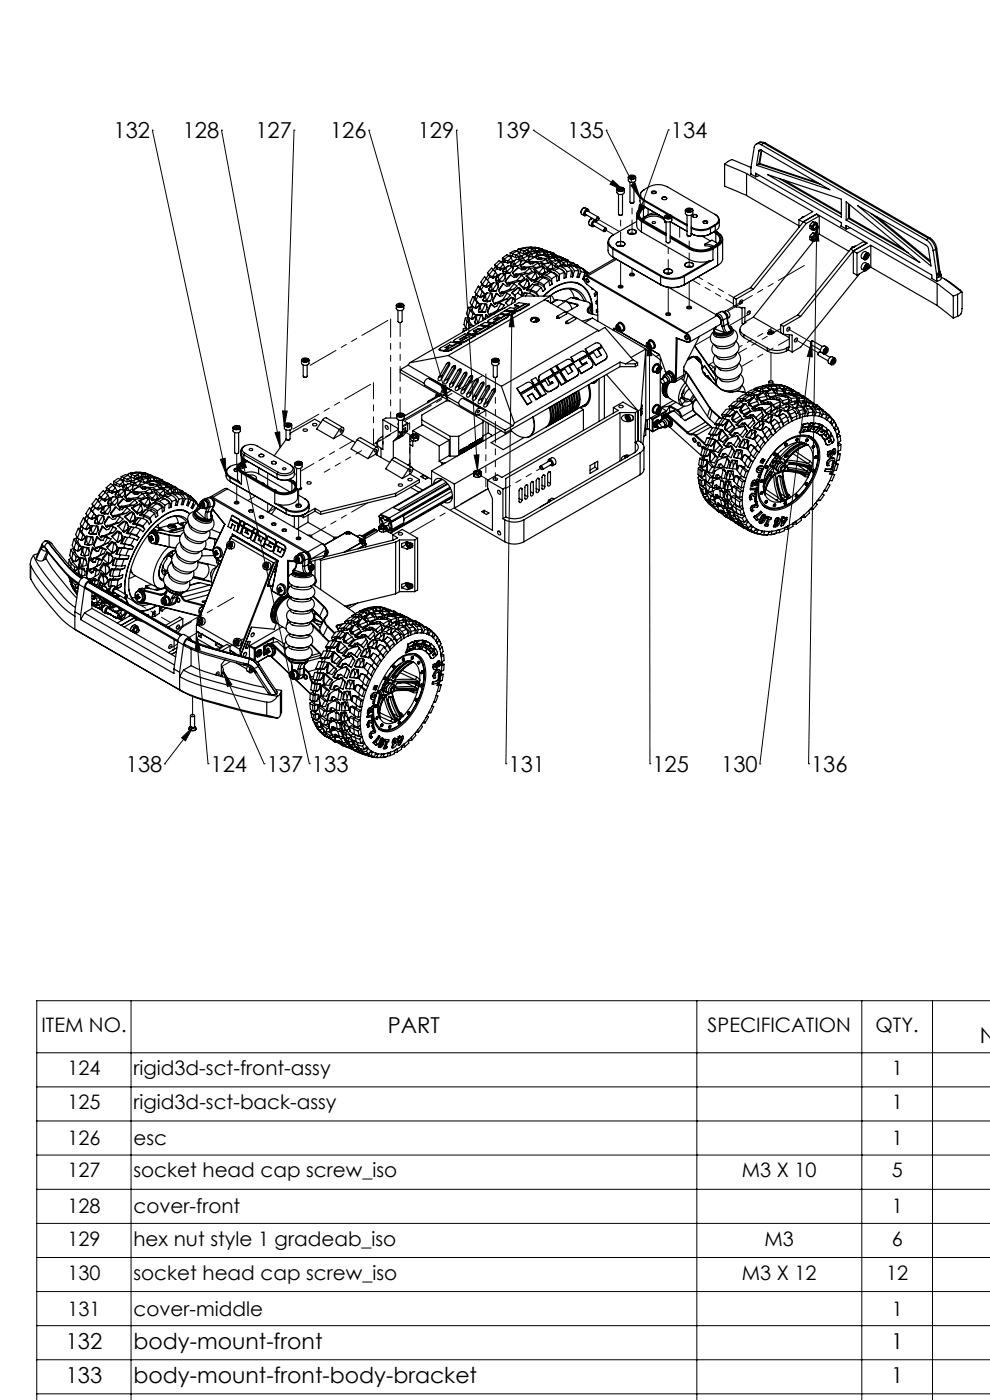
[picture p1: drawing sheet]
<svg xmlns="http://www.w3.org/2000/svg" width="210mm" height="297mm" viewBox="0 0 210 297" stroke-linecap="round" stroke-linejoin="round" font-family="sans-serif">
<defs><g id="words">
<g font-size="4.7">
<text x="24.1" y="29.3">132</text>
<text x="38.8" y="29.3">128</text>
<text x="54.2" y="29.3">127</text>
<text x="70" y="29.3">126</text>
<text x="88.6" y="29.3">129</text>
<text x="104.9" y="29.3">139</text>
<text x="120.4" y="29.3">135</text>
<text x="142.3" y="29.3">134</text>
<text x="26.7" y="163.8">138</text>
<text x="44.7" y="163.8">124</text>
<text x="56.6" y="163.8">137</text>
<text x="66.2" y="163.8">133</text>
<text x="107.9" y="163.8">131</text>
<text x="138.4" y="163.8">125</text>
<text x="153" y="163.8">130</text>
<text x="172.1" y="163.8">136</text>
<text x="82.3" y="219">PART</text>
<text x="207.9" y="221.3">N</text>
<text x="13.9" y="286.1">132</text>
<text x="28.3" y="286.1">body-mount-front</text>
<text x="189" y="286.1">1</text>
<text x="13.9" y="293.3">133</text>
<text x="28.3" y="293.3">body-mount-front-body-bracket</text>
<text x="189" y="293.3">1</text>
</g>
<g font-size="4.2">
<text x="8.8" y="218.9">ITEM NO.</text>
<text x="150.1" y="218.9">SPECIFICATION</text>
<text x="185.7" y="218.9">QTY.</text>
<text x="14.3" y="228.1">124</text>
<text x="28.3" y="228.1">rigid3d-sct-front-assy</text>
<text x="189.1" y="228.1">1</text>
<text x="14.3" y="235.3">125</text>
<text x="28.3" y="235.3">rigid3d-sct-back-assy</text>
<text x="189.1" y="235.3">1</text>
<text x="14.3" y="242.9">126</text>
<text x="28.3" y="242.9">esc</text>
<text x="189.1" y="242.9">1</text>
<text x="14.3" y="249.8">127</text>
<text x="28.3" y="249.8">socket head cap screw_iso</text>
<text x="157.4" y="249.8">M3 X 10</text>
<text x="189.1" y="249.8">5</text>
<text x="14.3" y="257.4">128</text>
<text x="28.3" y="257.4">cover-front</text>
<text x="189.1" y="257.4">1</text>
<text x="14.3" y="264.3">129</text>
<text x="28.3" y="264.3">hex nut style 1 gradeab_iso</text>
<text x="162.2" y="264.3">M3</text>
<text x="189.1" y="264.3">6</text>
<text x="14.3" y="271.5">130</text>
<text x="28.3" y="271.5">socket head cap screw_iso</text>
<text x="157.4" y="271.5">M3 X 12</text>
<text x="188" y="271.5">12</text>
<text x="14.3" y="279.1">131</text>
<text x="28.3" y="279.1">cover-middle</text>
<text x="189.1" y="279.1">1</text>
</g>
</g></defs>
<g fill="none" stroke="#000" stroke-width=".21">
<path d="M32.3 27.6h.1M32.3 27.6l15.6 72.9M47 27.6h.1M47 27.6l12.4 67.3M62.4 27.6h.1M62.4 27.6l-2.1 62.9M78.2 27.6h.1M78.2 27.6l16.8 57.5M96.8 27.6h.1M96.8 27.6l4.5 72.2M113.1 27.6h.1M113.1 27.6l19.3 12.9"/>
<path d="M128.6 27.6h.1M128.6 27.6l7.1 14.4M130 38.2l2.4 2.3-3-1.4zM133.8 39.3l.9-.5 1 3.2zM141.8 27.5h.1M141.8 27.5l-6.8 19.1M135.6 43.4l1 .3-1.6 2.9zM173.2 47.8l.5 3.3h-1zM173.2 47.8l-1.7 114.2M108.6 66l-1.3 96M108.6 66l.4 3.3h-1zM137.8 72.2l.1 89.8"/>
<path d="M137.8 72.2l.5 3.3h-1.1zM172.2 72.4l.1 3.3-1-.1zM172.2 72.4l-11 89.7M46.7 97.4l1.1-.2 .1 3.3zM51.1 96.1l1.2 3.1-1 .2zM51.1 96.1l14.5 65.9M58.3 91.8l1-.2 .1 3.3zM59.9 87.2h1l-.6 3.3zM93.6 82.1l1-.3 .4 3.3zM100.6 96.6l1-.1-.3 3.3zM41.7 134.7l.8 3.2-1 .1zM41.7 134.7l2.4 27.3"/>
<path d="M38.5 156.5l2.4-2.3-1.6 3zM40.9 154.2l-6 7.9M47.4 142.4l1.8 2.8-.9 .5zM47.4 142.4l8.6 19.6M34.9 162.1h.1M44.1 162h.1M56 162h.1M65.6 162h.1M107.3 162h.1M137.9 162h.1M161.2 162.1h.1M171.5 162h.1"/>
<path d="M27.8 212.3v84.8M147.8 212.3v84.8M182.8 212.3v84.8M197.8 212.3v84.8M210.1 212.3h-202.3v84.8M7.8 223.3h202.3M7.8 230.6h202.3M7.8 237.8h202.3M7.8 245h202.3M7.8 252.3h202.3M7.8 259.5h202.3M7.8 266.8h202.3"/>
<path d="M7.8 274h202.3M7.8 281.2h202.3M7.8 288.5h202.3M7.8 295.7h202.3"/>
</g>
<path d="M100.6 96.6l1-.1-.3 3.3zM93.6 82.1l1-.3 .4 3.3zM108.6 66l.4 3.3h-1zM130 38.2l2.4 2.3-3-1.4zM133.8 39.3l.9-.5 1 3.2zM173.2 47.8l.5 3.3h-1zM172.2 72.4l.1 3.3-1-.1zM135.6 43.4l1 .3-1.6 2.9zM38.5 156.5l2.4-2.3-1.6 3zM137.8 72.2l.5 3.3h-1.1zM58.3 91.8l1-.2 .1 3.3zM47.4 142.4l1.8 2.8-.9 .5zM41.7 134.7l.8 3.2-1 .1zM46.7 97.4l1.1-.2 .1 3.3zM51.1 96.1l1.2 3.1-1 .2zM59.9 87.2h1l-.6 3.3z" fill="#000"/>
<g fill="none" stroke="#000" stroke-width=".25">
<path d="M131 39.9a.75 .75 0 0 1 .8-.2 .75 .75 0 0 1 .5 .5 .87 .87 0 0 1-1.4-.1zM131.3 40l-.1 .2 .3 .2 .4-.1M131.3 40v.2h.3M131.7 39.9l.3 .2-.1 .2M131.7 39.9l-.4 .1M131.7 39.9v.3M132.2 39.9l.2 .3M133.3 37.6v.7a.9 .9 0 0 0 1.5 0v-.7M133.3 37.6a.9 .9 0 0 0 1.5 0M133.3 37.5v.1M133.4 37.4a.77 .77 0 0 1 .8-.3 .77 .77 0 0 1 .6 .6 .85 .85 0 0 1-1.5-.2zM133.6 38.6v4.3a.49 .49 0 0 0 .9 0v-4.3"/>
<path d="M133.8 37.4l-.2 .2 .3 .2 .4-.1M133.8 37.4v.3M133.8 37.7h.1zM133.9 37.7h.4M134.2 37.3l.3 .2-.2 .2M134.2 37.3l-.4 .1M134.2 37.6l.1 .1M134.2 37.3v.3M134.2 37.6l-.3 .1M134.3 37.7h.1M134.6 37.3l.2 .3M153.7 34.8l4.7 2"/>
<path d="M153.7 34.8l.9-.7 .7-.2 4 1.7M153.7 34.8v4.7l4.7 2M158.4 36.8l14 8.1-2.9 1.7M158.4 36.8v4.7M159.3 36.8l-.1 .1 1.1 .6M160.3 37.5v-.7l18.2 10.4v.8M160.4 37.4l-.1 .1M160.9 30.3l.6-.2 .8 .2M161 32l-.5 3.1M161 34.8l-.5 .3M161 34.8l13.2 4.4M161.1 37.2l-.8 .3"/>
<path d="M161.1 34.7l-.1 .1M161.1 34.7l12.4 4.1M161.4 31.8l-.4 .2M161.5 30.7a.88 .88 0 0 0-1-.2 .88 .88 0 0 0-.5 .8l-.7 4.1v1.5M161.5 31.9a.28 .28 0 0 0-.3-.1 .28 .28 0 0 0-.2 .2M161.5 30.7l35 20.2M161.5 31.9l14.5 8.3-15.5-5.1M161.5 31.9l-.5 2.9M161.6 31.9l-.5 2.8M162 30.4l-.8-.2-.8 .4M162 30.4l-.5 .3M162 30.4l35 20.2"/>
<path d="M162.3 30.3l-.3 .1M162.3 30.3l35 20.2M162.8 37l15.7 5.3v3.8zM165.3 37.9l13.2 7.6M166.2 38.2l12.3 7.1M103.2 59.1l-.9 1.2M103.2 59.1l-.4-.4-.5 .7-.3 .5 .3 .4M103.2 59.1l.4 .6M103.4 57.9l.4 .4M103.4 57.9l.2 .5M103.6 58.4l-.5 .7M103.6 58.4l.3 .3"/>
<path d="M103.6 59.7l-.6 1M103.6 59.7l.5 .6M103.8 58.3v.1M103.8 58.4l.6 .3M103.8 58.4l.2 .4M103.9 58.7l-.5 .7M103.9 58.7l.1 .1M104 58.8l.6 .2M104.4 58.7l.2 .3M104.5 58.7h-.1M104.6 57.2l-.8 1.1M104.6 57.2l-.3-.3-.9 1"/>
<path d="M104.6 57.2l.5 .6M104.7 60l-.4 .5M104.7 60l.8 .1M104.7 60l-.3 .2-.7 1.1M105 56.2l.1 .6 .3 .2M105 56.2l.3 .3M105.1 56.7l-.5 .5M105.1 59.4l.2 .4h.6M105.1 59.4l.6 .1M105.1 59.2v.2M105.1 57.8l-.6 .9M105.1 57.8l.4 .5"/>
<path d="M105.3 58.7l-.7 .3M105.3 58.6l-.8 .1M105.3 58.6v.1M105.3 56.5l.1 .1M105.4 56.6l.6 .3M105.4 56.6l.1 .4M105.4 57l-.5 .5M105.4 57h.1M105.5 57l.6 .3M105.5 58.3l-.2 .4M105.5 58.3l-.2 .3M105.7 59.5l.2 .3"/>
<path d="M105.7 59.5h.2M105.8 58.5l.1 .9M105.8 58.5l-.7 .7M105.9 59.5l.7 .2M105.9 59.4v.1M106 56.9l.1 .4M106 56.9h.1M106 56.9h.9M106.2 58l-1.1 1.2M106.2 58l-.4 .5M106.2 58l.8 .1M106.3 55.6l-1 .9"/>
<path d="M106.3 55.6l-.4-.3-.9 .9M106.3 55.6l.5 .5M106.6 54.7l.4 .3M106.6 54.7v.7M106.6 59.7l-.7 .1M106.6 55.3l.4 .2M106.6 57.5l.2 .5h.6M106.6 57.5l.7 .1M106.7 55.3l-.4 .3M106.7 57.4l-.1 .1M106.8 56.1l-.8 .8M106.8 56.1l.3 .6"/>
<path d="M106.9 57l-.8 .3M106.9 56.9v.1M107 55v.1M107 55.5l-.4 .4M107 55.5l.1 .1M107 58.1l-1.1 1.3M107 58.1l.1 .1M107 55.1l.1 .5M107 55.1l.7 .2M107.1 56.7l-.2 .3M107.1 55.6l.6 .2M107.1 56.7l-.2 .2"/>
<path d="M107.1 58.2l.1 .3v.5M107.1 58.2l.1 .8M107.2 59l-.6 .7M107.2 59.6l.4 .8M107.2 59.6v.1M107.2 59.7l.3 .4M107.3 57.6l.1 .4M107.4 56.8l.1 .8M107.4 56.8l-.7 .6M107.5 57.6h.1M107.5 57.6h-.2M107.5 57.6l.7 .4"/>
<path d="M107.7 55.3v.5M107.7 55.3h.1M107.7 55.3l.8 .2M107.8 56.4l.9 .1M107.8 56.4l-.4 .4M107.8 56.4l-1.1 1M107.9 59.9h.2M107.9 59.9l-.4 .2M107.9 59.9l.1 .3M107.9 54.3l-.9 .7M107.9 54.3l-.4-.3-.9 .7M107.9 54.3l.5 .4"/>
<path d="M108.1 59.9l.1 .3M108.2 58h-.8M108.2 53.6l.5 .2M108.2 53.6v.7M108.3 58.3l-1.1 1.3M108.3 55.9v.5l.7 .1M108.3 58.3l-1.1 1.4M108.3 58.3l.7 .5h.6l.5-.6 .6 .2M108.3 55.9l.7 .2M108.4 55.8l-.1 .1M108.4 54.7l-.7 .6M108.4 54.7l.3 .6"/>
<path d="M108.5 55.6l-.8 .2M108.5 55.5v.1M108.7 54.3l-.4-.1-.2 .2M108.7 54.3l-.4 .3M108.7 54.3v.1M108.7 53.8l.1 .1M108.7 56.5h.1M108.7 56.5l-1.2 1.1M108.7 57.4l-.5 .6M108.7 55.4l-.2 .2M108.7 57.9l.5 .7M108.7 54.4l.7 .2"/>
<path d="M108.7 57.9h.1M108.7 55.3l-.2 .2M108.7 55.3v.1M108.8 56.5l-.1 .9M108.8 53.9l-.1 .5M108.8 53.9l.6 .2M108.8 57.9l.3 .4M109 56.1h.1M109 56.1v.4M109 56.5h.8M109.1 55.3v.8M109.1 58.3l.1 .3"/>
<path d="M109.1 55.3l-.7 .5M109.1 56.1h.1M109.1 56.1l.7 .4M109.4 54.1h.1M109.4 54.1v.5M109.4 54.1l.7 .3M109.5 58.1l.2 .1M109.5 58.1l-.4 .2M109.5 58.1v.4M109.5 58.5l-.3 .1M109.5 58.5h.2M109.5 55l.9 .2"/>
<path d="M109.5 55l-.4 .3M109.5 55l-1.1 .8M109.6 59.5l-1.5 .4M109.6 59.5l.9 .1M109.7 53.3l-1 .5M109.7 53.3l-.5-.1-1 .4M109.7 58.2v.3M109.7 53.3l.5 .4M109.9 52.9l.4 .1M109.9 52.9l-.1 .5M109.9 58.5h-.2M110 53.5h.3"/>
<path d="M110 56.8l-1.3 1.1M110 56.8l-1.2 1.1M110 56.8l.7 .5 .6-.1 .5-.4 .6 .1M110 54.7l.7 .1M110 54.7v.4M110.1 54.5l-.7 .1M110.1 54.4v.1M110.2 53.7l.2 .6M110.2 53.7l-.8 .4M110.3 53.5l-.2 .1M110.3 53.5v.1M110.3 53.6l.7 .2"/>
<path d="M110.3 53l.2 .1M110.4 56l-.6 .5M110.4 54.3l-.3 .2M110.4 55.2h.1M110.4 55.2l-1.3 .9M110.4 54.3l-.3 .1M110.5 55.3h.2M110.5 55.2l-.1 .8M110.5 59.6l-1.7 .5M110.5 53.1l-.2 .5M110.5 53.1l.6 .2M110.5 56.3l-.1 .2 .4 .6"/>
<path d="M110.5 56.3l.3 .4M110.7 58.4l.6 .6-.8 .6M110.7 55.3h.8M110.7 58.4l-1.1 1.1M110.7 54.8v.5M110.7 54.8h.2M110.8 56.7v.4M110.8 54.2l.1 .6M110.9 54.8h.1M110.9 54.8l.6 .5M111.1 53.3l-.1 .5M111.2 53.3h-.1"/>
<path d="M111.2 56.6l.2 .1M111.2 56.6l-.4 .1M111.2 56.6v.4M111.2 53.3l.6 .4M111.2 57l-.4 .1M111.2 57h.2M111.2 57.9l-1.5 .3M111.2 57.9l.9 .1M111.3 52.7l-.4-.1-1 .3M111.3 52.7l-1 .3M111.3 52.7l.6 .3M111.4 56.7v.3"/>
<path d="M111.4 57h.1M111.6 59.2l-1.6 1M111.6 59.2h.1M111.6 59.2l-1.5 .9M111.6 59.2l.2 .4M111.6 59.2l.3 .2M111.7 52.5h1.3M111.7 55.5l-1.2 .8M111.7 55.5l.7 .4h.6l.6-.3 .5 .2M111.8 58.5l-.2 .1 1.1 1.1M111.8 59.6l-.8 1.4M111.8 58.5l.8 .8"/>
<path d="M111.8 53.8h-.8M111.8 53.8l.7 .1M111.8 53.8l-.1 .3M111.9 59.4l.4 1M111.9 53.1l.1 .1M111.9 59.4h.1M111.9 53l-.7 .3M111.9 53l.1 .7M111.9 59.4l-.1 .2M111.9 59.4l.4 .9M112 53.2l.6 .2M112 52.6l-.3-.1-.3 .2"/>
<path d="M112 52.6h.1M112.1 55l-.6 .3M112.1 58l-1.6 .3M112.1 52.6l-.1 .6M112.1 52.6l.7 .2M112.1 54.2l-1.2 .6M112.1 54.2l.1 .1M112.1 54.2l-.8-.2-1.3 .7M112.2 54.4h.2M112.2 54.3l-.1 .7M112.3 55.2l-.2 .2 .4 .5M112.3 55.2l.2 .3"/>
<path d="M112.4 54.4l.7 .1M112.4 56.9l.5 .7-.8 .4M112.4 56.9l-1.2 1M112.5 53.9l-.1 .5M112.5 53.9h.1M112.5 55.5v.4M112.5 53.5l.1 .4M112.5 53.5l-.7 .3M112.5 53.5l.5-.2 .8 .3M112.6 53.4h.3M112.6 53.9h.1M112.6 59.3h.1"/>
<path d="M112.6 53.9l.5 .6M112.7 59.3v.4M112.7 59.3l.8 .1M112.8 52.8l-.2 .6M112.8 52.8h.1M112.8 52.8l.6 .6M112.9 55.9h-.4M112.9 55.5h.2M112.9 55.5h-.4M112.9 55.5v.4M113 52.5l-1 .1M113 56.5l-1.6 .2"/>
<path d="M113 56.5l.8 .3M113 52.5l.5 .2M113.1 55.5v.4h-.2M113.1 55.5h1.6M113.2 53.4h.2M113.2 59.9l1 .3M113.2 59.9h.1M113.3 57.7h.1M113.3 57.7l-1.5 .8M113.3 57.7l.2 .4M113.3 57.7l.3 .2M113.4 52.5l.9 .1"/>
<path d="M113.4 53.4h.1M113.5 58.1l-.9 1.2M113.5 53.2l-.1 .2M113.5 57.1l-.3 .1 1.2 1.1M113.5 57.1l.8 .8M113.5 53.2l.7 .2M113.5 59.4h.1M113.5 52.7l-.7 .1M113.5 52.7l.1 .5M113.6 59.4l-.9 .3M113.6 52.5l1.4 .4M113.6 52.5h-.6"/>
<path d="M113.6 53.1l.1 .1M113.6 52.5l.1 .1M113.6 59.7l-.4 .2M113.6 59.7l.6 .1M113.6 57.9l-.1 .2M113.6 57.9l.3 .9M113.7 52.6l-.1 .3M113.7 52.6l.7 .2M113.7 54.3l-.6 .2M113.8 56.8l-1.4 .1M113.8 53.9l.2 .1M113.8 53.6l-1.2 .3"/>
<path d="M113.8 53.6l.1 .1M113.9 53.7l-.2 .6M113.9 58.8h.1M113.9 58.8l-.3 .6M114 54l.8 .1M114 54.4l-.3 .2 .3 .3M114 54.4l.3 .3M114 54.4l1.1-.4 .8 .5M114.1 55.8l.5 .7-.8 .3M114.1 55.8l-1.1 .7M114.2 59.8l1.2 .6M114.2 53.4l-.2 .6"/>
<path d="M114.2 53.4l.1 .1M114.2 53.1l.1 .4M114.2 55.9h1.2M114.2 53.1l-.7 .1M114.2 53.1l1.3 .3M114.3 54.7h.3M114.3 54.7l-.1 .3M114.3 53.5h.1M114.3 57.9h.1M114.3 53.5l.5 .6M114.4 57.9v.4M114.4 57.9l.8 .2"/>
<path d="M114.4 52.8l-.2 .3M114.4 52.8h.1M114.4 52.8l.3 .3M114.4 52.8l.6 .1M114.6 58.7l-1 1M114.6 58.7l.5 .2M114.6 58.7l-1.4 1.2M114.6 54.7h.2M114.6 54.7l-.1 .4M114.7 55.5l.7 .4M114.8 54.7l1.6 .2M114.8 54.7v.4"/>
<path d="M114.9 58.6l.9 .2M114.9 58.5v.1M115 54.1h-.2M115 52.9h.1M115 56.5h.1M115 56.5l-1.5 .6M115 56.5l.2 .3M115 56.5l.4 .2M115 52.9l.1 .3M115.1 53.1l-.1 .2M115.1 53.1l.6 .2M115.1 53.1l.6 .1"/>
<path d="M115.1 52.9l-.1 .1M115.1 52.9l.7 .2M115.1 58.9l-.9 .9M115.1 58.9l.5 .1 .8 .6M115.2 58.1h.1M115.2 54.1h.1M115.2 58.1l-.8 .2M115.2 56.8l-.9 1.1M115.2 56.1l-.3 .1 1.2 1.1M115.2 56.1l.9 .7M115.3 58.2l-.4 .3M115.3 58.2l.6 .2"/>
<path d="M115.4 56.7l-.2 .1M115.4 56.7l.2 .9M115.4 53.8l.1 .1M115.5 53.4l-1.2 .1M115.5 53.4v.1M115.5 53.5l-.2 .6M115.5 53.9l.3 .1M115.6 57.6l-.4 .5M115.6 54l1.2-.1 .6 .4M115.6 54l.3 .2M115.6 54l-.2 .2M115.7 53.2l.2 .2"/>
<path d="M115.7 53.3l-.2 .6M115.7 53.3l.2 .1M115.7 53.2l1.2 .5M115.8 53.1l-.1 .1M115.8 53.1h.1M115.8 58.8a1.92 1.92 0 0 1 1.3 1.5M115.8 58.8l-.2 .2M115.8 53.1l.3 .2M115.8 53.1l.1 .1M115.9 55.1l.3 .7-.8 .1M115.9 58.4l1.1 .8M115.9 55.1l-.6-.2-.6 .2-.6-.1-.6-.4-1.2 .6"/>
<path d="M115.9 55.1l-1.2 .4M115.9 54.5h1.1M115.9 53.4h.1M115.9 54.2l.4 .1M115.9 54.2v.3M115.9 53.4l.3 .5M115.9 53.4l1 .3M116 55.3l.9 .1M116.1 56.8h.1M116.1 56.8v.5M116.1 56.8l.8 .3M116.3 57.5l.6 .2"/>
<path d="M116.3 57.5l-1 .7M116.3 57.5l-1.4 1M116.3 54.3l.2 .1M116.3 54.3l-.1 .2M116.4 59.6l-1 .8M116.4 59.6l.2 1 .5-.3M116.4 54.9l.6 .5M116.5 54.4l.5 .1M116.5 54.4v.2M116.6 53.4l.7 .3M116.6 57.5l.9 .4M116.6 57.5h.1"/>
<path d="M116.6 53.4h-.1M116.6 53.4h.1M116.8 55.7l-1.6 .4M116.8 55.7h.1M116.8 55.7l.1 .3M116.8 55.7l.3 .2M116.9 57.7l-1 .7M116.9 57.1h.1M116.9 57.1l-.8 .2M116.9 57.7l.4 .2M116.9 55.4l-.3 .2 .2 .1M116.9 55.4l.9 .6"/>
<path d="M116.9 56l-.8 .8M116.9 53.7v.3M117 54.5l.5 .2M117 59.2l.1 1.1M117 54.5l1 .2M117.1 57.2l-.5 .3M117.1 57.2l.4 .2M117.1 55.9l-.2 .1M117.1 55.9l.1 .9M117.1 55.9h.1M117.1 56l.6 .5M117.2 56.8l-.3 .3"/>
<path d="M117.2 54l.3 .2M117.2 54l1.1 .2 1.2 .6M117.2 54l-.1 .1M117.3 57.9l.7 .6M117.3 53.7h.1M117.4 53.7h.1M117.4 53.7h-.2l-.2 .4M117.4 53.7l.1 .3M117.4 53.7l.8 .5M117.4 54.3l.6 .2M117.5 57.9a1.77 1.77 0 0 1 1.1 1.5M117.5 57.9h-.1"/>
<path d="M117.5 57.4l1.2 .8M117.5 54.7l-1.1 .2M117.5 54.7l.3 .6M117.5 54.2l.6 .2M117.5 54.2v.1M117.7 55.1l.7 .2M117.7 56.5l.8 .1M117.8 56.1l.7 .5M117.8 56.1l-.1 .4M117.8 56v.1M117.9 54.3l-.1 .1M118 58.5l-1 .7"/>
<path d="M118 58.5l.1 1.2 .5-.3M118 54.5h.6l.5 .2M118 54.7l.5 .5M118 54.7h1.1M118.1 54.4l.3 .1M118.1 54.4l-.1 .1M118.5 55.3l-1.6 .1M118.5 55.3l.1 .3M118.5 55.3l.3 .2M118.6 55.1l1.5 .2M118.6 55.1l-.3 .2M118.6 55.1l.9 .6"/>
<path d="M118.6 56.9l.4 .2 .7 .7M118.6 56.9l-1.1 .5M118.6 56.9l-.6-.2-.9 .5M118.6 55.6l-.8 .4M118.6 54.4l.4 .1M118.7 58.2l-.1 1.2M118.7 56.5l-.5 .3M118.7 56.5l.6 .2M118.7 56.5l1-.3 .6 .3M118.8 55.5l-.2 .1M118.8 55.5l.1 .8M118.8 55.8l.5 .4"/>
<path d="M118.9 56.3l-.4 .3M118.9 56.3v.1M119 54.5v.1M119 54.5l.3 .2M119.1 54.7l.2 .5M119.1 54.8l.4 .1M119.2 57.2a1.71 1.71 0 0 1 .9 1.7M119.3 56.7l1 .9M119.3 54.7h.1M119.3 54.7l.2 .1M119.3 56.2l.3 .1M119.5 55.7h.1"/>
<path d="M119.5 55.7l.6 .6M119.5 55.7l-.2 .5M119.5 54.8l1 .4M119.5 54.8h.1M119.5 54.9l.3 .4M119.5 54.9l1 .3M119.7 57.8l-1 .4M119.7 57.8l-.1 1.2 .5-.1M120.1 55.3l.1 .2M120.1 55.3l.2 .2M120.1 55.3l1.4 .4M120.1 55.3h-.1"/>
<path d="M120.1 55.3l.9 .5M120.2 55.5h.1M120.2 55.5l-.7 .2M120.3 56.5l.4 .2 .6 .7M120.3 56.5l-1 .2M120.3 57.6l-.2 1.3M120.3 55.5h.1M120.3 55.5l.1 .7M120.4 56l.2 .2M120.4 56.2l-.4 .2M120.4 56.2l.5 .2M120.4 56.2h.9"/>
<path d="M120.5 55.2l.1 .2M120.6 55.4l.2 .1M120.9 56.4l.6 .4 .3 .6M120.9 56.4l.9 .1M121 55.8l-.1 .4M121 55.8l.3 .4M121 55.8h.1M121 55.8h.7M121.3 57.4l-1 .2M121.3 57.4l-.3 1.3h.5M121.3 57.5l.2 .9v.3M121.3 56.2l.5 .3"/>
<path d="M121.5 55.7l.2 .1M121.5 55.7l.3 .2M121.7 55.8l.1 .1M121.8 55.9v.4M121.8 55.9l.6 .4M121.8 56.5l.4 .2 .6 .8M121.8 57.4l1 .1M121.8 57.4l-.3 1.3M121.9 56.3l-.2 .1M121.9 56.3l.5 .2M121.9 56.3l.8 .2 .5 .3M122.1 59.9l.8 .4"/>
<path d="M122.4 56.5l.5 .5 .4 .6M122.4 56.5l.8 .3M122.4 56.3h.1M122.4 56.3l-.1 .1M122.4 56.3l.1 .1M122.4 56.3l.5 .3M122.7 57.7l.1 .4v.8M122.8 57.5l-.4 1.3 .4 .1M123.2 56.8l.4 .3 .5 .8M123.3 57.6l.8 .3M123.3 57.6l-.5 1.3M123.3 56.8h-.1"/>
<path d="M123.3 56.8l.5 .3M123.3 56.8l.3 .2M123.4 44.6v.1M123.6 57h.1M123.8 57.1l1.1 .9M123.8 44.1h.1M123.8 44.1l-.4 .4-.2 .5M123.8 57.1l.4 .5 .4 .6M123.8 44.1l-.4 .4-.2 .5 .1 .4 .7 .4M123.8 44.1h.3l.6 .3M124 58.2v.3M124.1 57.9l-.5 1.3 .3 .2"/>
<path d="M124.3 59.1a.51 .51 0 0 1 .5 .3 .51 .51 0 0 1-.1 .6l-.4-.3zM124.6 58.7a.45 .45 0 0 0-.7 .2v.6l.3 .5 2.5 2 .1 6.2M124.6 58.7l21 12.1M124.6 58.2h-.1M124.6 58.2h.1M124.6 59.2a.29 .29 0 0 0-.1 .4 .29 .29 0 0 0 .4 .1M124.6 44.8a.44 .44 0 0 0-.5 .2 .44 .44 0 0 0 .1 .5M124.7 58.5a.53 .53 0 0 0-.7 0 .53 .53 0 0 0-.1 .6M124.7 58.5l-.1 .2M124.7 58.5l21 12.2M124.9 44.9l-.1-.4a.8 .8 0 0 0-.8 .3 .8 .8 0 0 0-.1 .9l.3 .1 .3-.2M125.4 46.4h.1"/>
<path d="M125.4 46.4l-.5 .7-.1 .3M125.7 46.4a.93 .93 0 0 0-.7 1.3l.6 .4M126.3 46.7a.88 .88 0 0 0-.6 1.4l.4-.2M126.3 47.1a.43 .43 0 0 0-.6 .2 .43 .43 0 0 0 .1 .5M126.5 46.8v.4M126.7 46.3l.2-.1a.29 .29 0 0 1 .1 .4 .29 .29 0 0 1-.5 0zM126.9 46.1l-2.3-1.4a.49 .49 0 0 0-.4 .8l2.3 1.3M127 46.4v-.2a.39 .39 0 0 0-.5 .1 .39 .39 0 0 0 .1 .5h.2M128.3 48.6l.2-.1a.32 .32 0 0 1 .1 .4 .32 .32 0 0 1-.4 .1zM128.6 48.4l-2.4-1.4a.49 .49 0 0 0-.4 .8l2.3 1.3M128.7 48.6l-.1-.1a.39 .39 0 0 0-.5 .1 .39 .39 0 0 0 .1 .5h.2M129 51.4v1.7a1.67 1.67 0 0 0 1 1.5"/>
<path d="M130 52.8l10.1 5.8M130 54.6l10.1 5.8M130 52.8v1.8M130 54.6l10.2 5.9M130.1 49.8a1.47 1.47 0 0 0-1 1.4 1.47 1.47 0 0 0 1 1.4M130.1 49.8a1.56 1.56 0 0 0-1.1 1.5 1.56 1.56 0 0 0 1 1.5M130.1 52.6l10.1 5.9M130.1 52.6l-.1 .2M130.5 54.8l-6.4 3.7M130.8 55l-6.1 3.5M130.8 40.2v.6a.9 .9 0 0 0 1.6 0v-.6M130.8 40.2a.93 .93 0 0 0 1.6 0"/>
<path d="M130.9 40l-.1 .2M130.9 51.4a1.1 1.1 0 0 1 1.7 .4 1.15 1.15 0 0 1-1.9 0zM131 52.1h-.1a.36 .36 0 0 1 0-.6 1.02 1.02 0 0 1 1.6 .3l-.2 .3M131 52.2l.4-.2 .9 .2M131.2 41.2v4.2a.49 .49 0 0 0 .8 0v-4.2M131.3 45.6h.6M131.6 40.2l-.2 .1M131.6 40.2l.3 .1M131.6 40.2h.1M131.7 40.2l.2 .1M131.8 52.3h-.4h.5M131.9 40.3h.1"/>
<path d="M133.3 48.9a1.05 1.05 0 0 1 1.7 .3 1.07 1.07 0 0 1-1.9 0zM133.4 49.6l-.2-.2a.78 .78 0 0 1 .4-.7 .78 .78 0 0 1 .8 0 .49 .49 0 0 1 .5 .7l-.2 .2M133.4 49.6l.4-.1 .9 .1M133.6 58.1a.49 .49 0 0 1 .5-.2 .49 .49 0 0 1 .4 .4 .49 .49 0 0 1-.5 .3 .49 .49 0 0 1-.4-.5zM133.7 43h.7M133.7 58.5a.32 .32 0 0 1 .4-.4 .32 .32 0 0 1 .3 .4M133.8 49.7h.5M135 45.5v2.2a1.63 1.63 0 0 0 1.1 1.5M135 47l-4.9 2.8M135.7 41.4v1.2a1.37 1.37 0 0 0 .9 1.2M136.1 49.2l10.1 5.8a5.9 5.9 0 0 0 4.2 .4M136.1 47l5.2 3"/>
<path d="M136.1 47v2.2M136.2 44a1.5 1.5 0 0 0-1 1.4 1.5 1.5 0 0 0 1 1.4M136.2 44a1.58 1.58 0 0 0-1.2 1.4 1.58 1.58 0 0 0 1.1 1.6M136.2 46.8l5.1 3M136.2 46.8l-.1 .2M136.4 44.1a1.34 1.34 0 0 0-.9 1.3 1.34 1.34 0 0 0 .9 1.3M136.4 46.7l4.9 2.8M136.4 44.1l.1 .2M136.5 44.3a1.28 1.28 0 0 0-.9 1.2 1.28 1.28 0 0 0 .9 1.2 3.2 3.2 0 0 1 4.4 0l.2 .5M136.5 46.2l-.4 .3M136.5 44.3v1.9M136.6 42.6v1.2"/>
<path d="M136.6 43.8l-.4 .2M136.6 42.6l5.1 2.9M136.6 43.8l4.3 2.5M136.6 43.8h.1M136.7 40.2a1.18 1.18 0 0 0-.8 1.1 1.18 1.18 0 0 0 .8 1.1M136.7 40.2a4.5 4.5 0 0 1 4.8-.6l10.1 5.9M136.7 40.2a1.26 1.26 0 0 0-.9 1.2 1.26 1.26 0 0 0 .8 1.2M136.7 42.4l9 5.3M136.7 42.4l-.1 .2M136.8 43.9l-.4 .2M137 44l-.5 .3M137.5 45.6l-1 .6"/>
<path d="M137.5 44.3v1.3M138.2 40.7a.55 .55 0 0 1 .6-.2 .55 .55 0 0 1 .4 .4 .56 .56 0 0 1-.6 .2 .56 .56 0 0 1-.4-.4zM138.4 47.1a.33 .33 0 0 1 .4-.1 .33 .33 0 0 1 .2 .4h-.6zM138.4 41a.32 .32 0 0 1 .3-.3 .32 .32 0 0 1 .3 .3M138.9 45.1l-1.4 .5M139.9 45.7a2.82 2.82 0 0 0-3.5 1M140.1 58.6a5.5 5.5 0 0 0 5.1 0M140.1 58.6v1.8M140.2 58.5a5.1 5.1 0 0 0 4.9 0M140.2 58.5l-.1 .1M140.4 42a.52 .52 0 0 1 .6-.2 .52 .52 0 0 1 .4 .4 .52 .52 0 0 1-.6 .2 .52 .52 0 0 1-.4-.4zM140.5 41.9h.8l.1 .2-.1 .2"/>
<path d="M140.5 41.9l-.1 .2 .1 .2M140.7 46.2l.2 .3M140.9 46v.7a.94 .94 0 0 0 1.6 0v-.7M140.9 46a.94 .94 0 0 0 1.6 0M141 57.3a1.07 1.07 0 0 1 1.7 .3 1.1 1.1 0 0 1-1.9 0zM141 45.9l-.1 .1M141.1 45.8a.81 .81 0 0 1 1.4 .3 .85 .85 0 0 1-1.5-.2zM141.1 58l-.3-.4a1.06 1.06 0 0 1 1.9 .1l-.3 .3M141.1 46.9v.3l.2-.1M141.1 58l.7-.1 .5 .1M141.3 47.1v4.2a.52 .52 0 0 0 .9 0v-4.2M141.4 51.4h.6"/>
<path d="M141.4 45.8l-.1 .2 .3 .2 .4-.1M141.4 45.8v.3l.5-.1M141.5 46.1h.5M141.5 58.1h.5M141.5 58.1h.4M141.9 45.7l.2 .2-.1 .2M141.9 45.7l-.5 .1M141.9 46l.1 .1M141.9 45.7v.3M142 46.1h.1M142.2 50.3l4.1 2.3M142.2 50.5l4 2.3"/>
<path d="M142.2 47l3.5 2.1M142.3 45.7l.2 .3M142.5 46l3.2 1.9M145.1 58.5l.1 .1M145.2 58.6v1.8M145.4 44.6v.7a.9 .9 0 0 0 1.6 0v-.7M145.4 44.6a.9 .9 0 0 0 1.6 0M145.4 55.9a1.1 1.1 0 0 1 1.7 .4 1.15 1.15 0 0 1-1.9-.1zM145.5 44.4l-.1 .2M145.5 44.3a.81 .81 0 0 1 1.4 .4 .87 .87 0 0 1-1.4-.2zM145.5 56.6l-.2-.2a.66 .66 0 0 1 .2-.7 .66 .66 0 0 1 .7 0 .59 .59 0 0 1 .7 .1 .59 .59 0 0 1 .1 .6l-.2 .2M145.6 56.6l.6-.2 .6 .2"/>
<path d="M145.7 45.6v4.2a.52 .52 0 0 0 .9 0v-4.2M145.9 50h.6M145.9 44.4l-.1 .2 .3 .2 .4-.1M145.9 44.4v.3M145.9 44.7h.5M145.9 56.7h.5M146 56.7h.4M146.2 52.8a5.5 5.5 0 0 0 5 0M146.3 52.6a5.5 5.5 0 0 0 4.8 0M146.3 52.6l-.1 .2M146.3 44.3l.3 .2-.1 .2M146.3 44.3l-.4 .1"/>
<path d="M146.3 44.6l.1 .1M146.3 44.3v.3M146.3 44.6l-.4 .1M146.4 44.7h.1M146.6 48.4h.1M146.6 48.2l.2 .1M146.7 48.4a4.3 4.3 0 0 0 4 0M146.7 49.6a4.3 4.3 0 0 0 4 0M146.7 48.4v1.2M146.7 49.6l.1 .1M146.7 44.3l.3 .3M146.8 48.3a4.3 4.3 0 0 0 3.8 0"/>
<path d="M146.8 49.7a4.3 4.3 0 0 0 3.8 0M146.8 48.3l-.1 .1M146.9 45.7a.56 .56 0 0 1 .6-.2 .56 .56 0 0 1 .4 .4 .54 .54 0 0 1-.6 .3 .54 .54 0 0 1-.4-.5zM147 45.6h.7l.2 .2-.2 .2M147 45.6l-.1 .2 .1 .2M149 50.1l1.7 1M149.2 46.9l.4-.1 .5 .2a.5 .5 0 0 1-.5 .4 .5 .5 0 0 1-.5-.4zM149.3 47.3a.32 .32 0 0 1 .3-.3 .32 .32 0 0 1 .3 .3M149.5 51.8l1 .1 .9 .3M149.5 51.8v.3l1.6 .3M150.4 55.4l-5.3 3.1M150.6 48.3l.1 .1"/>
<path d="M150.7 48.4v1.2M150.7 49.6l-.1 .1M151.1 52.6l.1 .2M151.2 55.1l-.8 .3M151.2 55.1l-6 3.5M151.2 52.8v2.3M151.3 49.2l.5 .3M151.5 49.1l.4 .3M151.6 45.5a1.17 1.17 0 0 1 .8 1.1 1.17 1.17 0 0 1-.8 1.1M151.6 45.5a1.24 1.24 0 0 1 .9 1.1 1.24 1.24 0 0 1-.8 1.2M151.6 47.7l-1 .6M151.6 47.7l.1 .1"/>
<path d="M151.7 49l.5 .2M151.7 47.8l-1 .6M151.7 49l-1 .6M151.7 47.8v1.2M151.7 49l-1.1 .7M151.8 51.4l.4 .3M151.8 49.5a1.31 1.31 0 0 1 .9 1.3 1.31 1.31 0 0 1-.9 1.2M151.8 51.4l-.8-.5-1.5 .9M151.8 49.5v1.9M151.9 49.4a1.36 1.36 0 0 1 1 1.2 1.36 1.36 0 0 1-1 1.3 5.1 5.1 0 0 1-5.4 .6l-4.3-2.5M151.9 49.4l-.1 .1M152.2 49.2a1.5 1.5 0 0 1 1 1.5 1.5 1.5 0 0 1-1 1.4"/>
<path d="M152.2 49.2a1.55 1.55 0 0 1 1.1 1.5 1.55 1.55 0 0 1-1.1 1.5M152.2 52.1l-1.1 .5M152.2 52.1v.1M152.2 52.2l-1 .6M152.2 52.2v4.1M152.2 56.3l-7 4.1M152.2 56.3l-7.1 4.2M152.6 46.7v1.2a1.49 1.49 0 0 1-.9 1.1M153.3 50.8v4.1a1.57 1.57 0 0 1-1.1 1.4M158.4 41.5l11.1 6.4M169.5 46.6l.8 .5M169.5 46.6v1.6"/>
<path d="M170.3 46l-.3 .4M170.3 47.1v.1M170.4 47.1l.6 .3M170.4 47.1l-11.2 13.9M170.7 45.9l-.4 .1-.3 .3M171 47.4l-11.2 13.9M171.8 47.8v.7l.4 .3M171.8 50.1v.8l.4 .2M171.8 47.8l.4 .2M171.8 50.1l.4 .2M172.2 48l.1 .4M172.2 48.8h.3"/>
<path d="M172.2 50.3l.1 .4M172.2 51.1h.3M172.3 48.4l.2 .4M172.3 48.4l-.1 .4M172.3 50.7l.2 .4M172.3 50.7l-.1 .4M172.4 47.1l-.6 .7M172.4 47.1h.6l.4 .3M172.4 49.4l-.6 .7M172.4 49.4l.6 .1 .4 .2M172.4 47.1l.4 .2M172.4 49.4l.4 .2"/>
<path d="M172.5 48.8l.4-.2zM172.5 47.7l-.2 .7M172.5 51.1l.4-.1zM172.5 50l-.2 .7M172.5 47.7l-.3 .3M172.5 50l-.3 .3M172.6 51.1l-12.8 16.2M172.8 47.3l-.3 .4M172.8 49.6l-.3 .4M172.8 47.3l.3 .1M172.8 49.6l.3 .1M173.1 47.4l-.6 .3"/>
<path d="M173.1 47.4l.2 .1 .1 .3M173.1 47.4h.3M173.1 49.7l-.6 .3M173.1 49.7l.2 .1 .1 .3M173.1 49.7h.3M173.2 50.5l.2-.1a.34 .34 0 0 1 .1 .4 .34 .34 0 0 1-.4 .1zM173.2 48.2l.2-.2a.29 .29 0 0 1 .1 .5 .29 .29 0 0 1-.4 0zM173.2 45.4l10.7 6.2-2.9 1.7M173.2 45.4l-2.9 1.7M173.2 45.4v.1M173.4 47.4v.4M173.4 49.7v.4"/>
<path d="M173.4 47.8v.1zM173.4 50.1v.1zM173.5 47.9l-.5-.2a.49 .49 0 0 0-.4 .7l.4 .3M173.5 50.3l-.5-.2a.49 .49 0 0 0-.4 .7l.4 .2M173.6 50.5l-.1-.1a.39 .39 0 0 0-.5 .1 .39 .39 0 0 0 .1 .5h.2M173.6 48.2l-.1-.2a.39 .39 0 0 0-.5 .2 .39 .39 0 0 0 .1 .5l.2-.1M173.8 49.7l-.4 .5M173.8 49.7l6.3 3.6M173.8 45.8l-2.8 1.6M173.8 45.8v3.9M173.8 45.8l-.7-.3-2.7 1.6M178.5 47.9h-.1l1.1 .7"/>
<path d="M179.5 48.6v-.8l18.2 10.5v.8M179.5 42.8l15.6 12.9-15.6-9zM179.6 48.5l-.1 .1M180 46.4l-.5 .3M180 46.4l12.7 7.3M180 43.2v3.2M180.2 46.2l-.2 .2M180.2 46.2l11.5 6.7M180.2 43.4v2.8M180.3 48.3l-.8 .2M180.4 52.8l.6 .4M180.4 52.8l-11.2 14"/>
<path d="M180.8 52.3l-.2 .5 .2-.5 .4 .1M181 53.3l.8 .4M181 53.3v4.6l.8 .5M181 53.2l-11.2 13.9M181.3 52.2l-.2 .2M181.3 52.2l.1 .1M181.3 52.2h.2M181.8 53.7v4.7M181.9 43.6l14.7 8.5 .4 .6 .5 3.7zM182.3 58.1l-12.5 15.6-1.8 1M183.4 57.4l-1.6 1M183.5 54.1l.4-.3a.32 .32 0 0 1 .3 0 .32 .32 0 0 1 .2 .3l-.2 .5-.5 .5-.4-.3z"/>
<path d="M183.5 56.4l.4-.3a.32 .32 0 0 1 .3 0 .32 .32 0 0 1 .2 .3l-.4 .7-.5 .3a.59 .59 0 0 1 0-1zM183.7 54.5l-.1 .1M183.7 56.8l-.1 .1M183.7 54.5l-.1 .1 .2 .2M183.7 56.8l-.1 .1 .2 .2M183.8 55l-.4 .1M183.8 57.4h-.4M183.8 51.6l-2.8 1.6M183.8 51.6h.1M183.8 51.6l-.6-.3-2.8 1.5M183.8 54.1l-.1 .4M183.8 56.4l-.1 .4"/>
<path d="M183.8 54.1l-.2 .3v.3l.2 .1M183.8 56.4l-.2 .3v.4h.2M183.8 54.1h.3v.3M183.8 56.4h.3v.4M183.8 54.1v.2M183.8 56.4v.2M183.8 54.3l.3 .1M183.8 54.3l-.1 .2M183.8 56.6l.3 .2M183.8 56.6l-.1 .2M184.1 54.4l-.3 .4M184.1 56.8l-.3 .3"/>
<path d="M184.2 53.7l.2 .4M184.2 53.7l-.6-.3a.9 .9 0 0 0-.8 1.3l.6 .4M184.2 56.1l.2 .3M184.2 56.1l-.6-.4a.9 .9 0 0 0-.8 1.4l.6 .3M184.2 53.7a.89 .89 0 0 0-.8 1.4M184.2 56.1a.89 .89 0 0 0-.8 1.3M184.2 53.9l-.2-.1-.5 .4M184.2 56.2h-.4l-.3 .3M184.4 54.1h.1M184.4 56.4h.1M184.7 52l14.1 8.1M184.7 52l-2.9 1.7"/>
<path d="M184.7 52v4.7M184.7 56.7l14.1 8.1M184.7 56.7l-.6 .3M184.8 45.3l12.5 10.3M186.1 46.1l11.2 9.2M196.5 50.9a3.3 3.3 0 0 1 1.4 2.3M197 50.6a3.3 3.3 0 0 1 1.5 2.3M197 50.6l-.5 .3M197.3 50.5l.7 .7 .7 1.4M197.3 50.5l-.3 .1M197.7 59h-.1l1.1 .7M197.9 53.2l.7 4.9"/>
<path d="M198.5 52.9l-.6 .3M198.5 52.9l.6 4.9M198.6 58.1l.1 .3M198.7 52.6l-.2 .3M198.7 52.6l.7 4.9M198.7 58.4v1.3M198.8 59.6l-.1 .1M199.1 57.8l.1 .3M199.1 57.8l-.5 .3M199.2 58.1l-.5 .3M199.2 58.1v.5M199.4 57.5v.4"/>
<path d="M199.4 57.5l-.3 .3M199.4 57.9v.1a.42 .42 0 0 1 .3 .4 .42 .42 0 0 1-.4 .4l-.6 .1 .5-.3M199.4 57.9v.5l-.2 .2M199.4 57.9l-.2 .2M199.7 58.3v.7a.78 .78 0 0 1-1 .6M199.7 58.8l.7 .4M200.4 59.2l3.5 2.7M200.4 59.2l1.5 .9 2.2 1.8h-.2M64 76.4v.7a.93 .93 0 0 0 1.5 0v-.7M64 76.4a.93 .93 0 0 0 1.5 0M64 76.2v.2M64.1 76.2a.77 .77 0 0 1 .8-.3 .77 .77 0 0 1 .5 .6 .85 .85 0 0 1-1.4-.2z"/>
<path d="M64.3 77.4v2.4a.49 .49 0 0 0 .9 0v-2.4M64.5 80h.6M64.5 76.2l-.2 .2 .3 .2 .5-.1M64.5 76.2v.3h.2M64.7 76.5h-.2M64.7 76.5h.3M64.8 76.1l.4 .2-.1 .2M64.8 76.1l-.3 .1M64.8 76.4l.2 .1M64.8 76.1v.3M64.8 76.4l-.1 .1M65 76.5h.1"/>
<path d="M65.3 76.1l.2 .3M84.1 64.8v.6a.9 .9 0 0 0 1.6 0v-.6M84.1 64.8a.9 .9 0 0 0 1.6 0M84.1 64.6v.2M84.2 64.6a.75 .75 0 0 1 .8-.3 .75 .75 0 0 1 .5 .6 .84 .84 0 0 1-1.4-.2zM84.4 65.8v2.4a.52 .52 0 0 0 .9 0v-2.4M84.6 68.4h.6M84.6 64.6l-.1 .2 .2 .2 .5-.1M84.6 64.6v.3l.4-.1M84.6 64.9h.5M84.9 78.4v.6l22.2 12.9M84.9 78.4l5.1 2.9"/>
<path d="M85 64.5l.3 .2-.1 .2M85 64.5l-.4 .1M85 64.8l.1 .1M85 64.5v.3M85.1 64.9h.1M85.4 64.4l.3 .4M86.6 77.5l22.2 12.8M86.6 77.5l-1.7 .9M86.9 77l-.3 .5M93.2 74.2l.2 .2M93.3 74.3l.1 .1M93.3 74.3l.9 .1"/>
<path d="M93.4 74.4l.8 .1M93.8 79.6l-.1 .7M93.8 79.6l-.7 .4M94.2 74.4v.1M94.3 74.4l-.1 .1M94.3 74.4l.2 .1M94.3 74.4h.2M94.5 74.4h.1M94.5 74.4v.1M94.5 74.5h.1M94.6 74.4v.1M94.7 77.2a.4 .4 0 0 1 .6-.3 .4 .4 0 0 1 0 .7l-1.6 2.8a.4 .4 0 0 1-.6 .3 .4 .4 0 0 1 0-.7"/>
<path d="M94.7 77.2l-1.6 2.8M95.1 75.4l-8.2 1.6M95.1 75.4l11.3 6.5M95.1 73.8l-.9 .6M95.1 73.8v.1M95.1 74.3l-.5 .1M95.1 74.3l.1 .2M95.2 74.5h-.6M95.3 76.9l-.6 .3M95.4 76.9l-1.6 2.7M95.4 73.2l.6 .1M95.4 73.2l-1 .5 .7 .1"/>
<path d="M95.4 73.2v.1M95.4 73.3l-.8 .5M95.4 73.3h.6M95.7 74.1l-.6 .2M95.7 74.1v.1M95.7 74.2l-.5 .3M95.9 77.9a.39 .39 0 0 1 .5-.3 .39 .39 0 0 1 .2 .6l-1.7 2.9a.4 .4 0 0 1-.6 .3 .4 .4 0 0 1 0-.7M95.9 77.9l-1.6 2.8M96.2 72.4l.2 .2M96.3 72.5l.4 .1M96.3 72.5l.1 .1M96.4 72.6l.3 .1"/>
<path d="M96.5 77.6l-.6 .3M96.6 77.6l-1.6 2.7M96.7 72.6h.1M96.7 72.6v.1M96.7 72.6l.4-.1 .1 .1M96.9 72.8l-1.3-.2-2.3 1.3-.1 .3 .1 .1M96.9 72.8l-.9 .5M96.9 72.8h.1M97.1 72.6l.1 .1M97.1 78.6h.1a.37 .37 0 0 1 .5-.3 .37 .37 0 0 1 .1 .6l-1.8 3a.39 .39 0 0 1-.6 .2 .39 .39 0 0 1 .1-.6M97.1 78.6l-1.6 2.9M97.2 72.6l-.5 .1"/>
<path d="M97.2 72.6v.1M97.4 72.7h-.2M97.4 72.6l.1 .2M97.4 72.6l.1 .1M97.5 72.7h.1M97.5 72.7v.1M97.5 72.8h.1M97.6 72.7v.1M97.7 78.3l-.6 .3M97.8 78.3l-1.6 2.7M97.8 72.9v.1l-2.1 1.2M97.8 72.9l-.7-.1-2.8 1.6"/>
<path d="M97.8 72.9l-2.1 1.2M98.1 72.6l-.5 .1M98.1 72.6l.1 .1M98.2 72.7l-.6 .1M98.3 69.7l-.1 .7M98.3 69.7l.2 .5M98.3 79.3a.4 .4 0 0 1 .6-.3 .4 .4 0 0 1 0 .7l-1.6 2.8a.4 .4 0 0 1-.6 .4 .4 .4 0 0 1 0-.7M98.3 79.3l-1.6 2.9M98.7 67.5l.4 .7M98.7 67.5l-.3 1.3 .4 .7M98.7 72.4l-.6 .2M98.7 72.4l.1 .1"/>
<path d="M98.8 72.5l-.6 .2M98.8 69.6l.1 .4M98.8 69.5l.4 .3M98.8 69.5l-.5 .2M98.9 79l-.6 .3M99 71.6l-1.8 1M99 71.6v.1M99 79l-1.6 2.7M99.1 68.2l-.3 1.3M99.1 68.2l.6 .7M99.2 67.4l.3 .8M99.2 67.4l-.5 .1"/>
<path d="M99.2 67.2v.2M99.2 70.7l.2 .2M99.3 70.9l-.7-.1-2 1.2-.4 .3 .1 .2M99.3 70.9v.1l-.8 .5M99.3 70.9l-1.9 1.1 1-.5 .6 .1M99.3 67.2l.7 .5M99.4 65.2l.3 .6M99.4 65.2l-.4 1.3 .3 .7M99.4 70.8v.1M99.4 70.8l.8 .1M99.4 65.2h.5M99.4 70.9l.9 .1"/>
<path d="M99.5 68.2l.8 1M99.6 67.5l-.1 .7M99.7 68.9l.6 .3M99.7 68.9l-.1 .7M99.7 65.8l-.4 1.4M99.7 65.8l.6 .7M99.9 65.2l.2 .7M100 64.8l-.1 .4M100 67.6v.1M100.1 64.8l.7 .5M100.1 65.9l.8 1M100.2 70.9l.1 .1"/>
<path d="M100.3 79.9l-.3 .2M100.3 62.9l.3 .6M100.3 62.9l-.6 1.3 .4 .6M100.3 69.2h.1M100.3 62.9l.4 .1M100.3 66.5l-.3 1.1M100.3 66.5l.6 .4M100.4 65.1l-.3 .8M100.4 70.9l-.1 .1M100.4 70.9l.2 .1M100.4 70.9h.1M100.5 70.9h.1"/>
<path d="M100.5 69.1h.1M100.5 70.9l.1 .1M100.6 71h.1M100.6 63.5l-.5 1.3M100.6 70.9l.1 .1M100.6 63.5l.6 .7M100.7 63l.3 .6M100.8 68.3v.2l.5 .1M100.8 71.2l.1 .1-2.1 1.2M100.8 71.2l-.7-.2-2.7 1.6M100.8 71.2l-2.1 1.2M100.8 65.3h.1"/>
<path d="M100.8 67.2l-.8 .4M100.8 67.2h.1M100.8 67.2l-.5 .5h-.3M100.9 66.9h.1M100.9 66.9l-.1 .3M101 63.6l.7 1M101 62.4l-.3 .6zM101 67.4l.4 1.2h-.1M101 67.4l-.2 .9M101.1 62.5l.1 .2M101.1 66.8h.1M101.1 70.3l-.9 .6"/>
<path d="M101.1 70.3l.1 .1M101.1 66.8h1.2M101.1 66.8l-.3 1.5M101.2 70.8l-.6 .1M101.2 70.8v.2M101.2 64.2l-.4 1.1M101.2 64.2l.5 .4M101.2 62.7l.9 .4M101.2 62.7l.6 .3M101.2 71h-.5M101.2 66.8h.8M101.2 66.8l-.2 .6"/>
<path d="M101.3 68.6h.1M101.4 62.8l-.4 .8M101.4 69.7l.7 .1M101.4 69.7l-1 .5 .7 .1M101.4 69.7l.1 .1M101.5 60.7l.3 .5M101.5 60.7l-.7 1.3 .3 .5M101.5 69.8l-.8 .5M101.5 69.8l.6 .1M101.5 60.7l.3 .3M101.5 66.1l.9 .2M101.5 66.1l.6 .1"/>
<path d="M101.5 65.9v.2M101.6 64.9h.1M101.6 64.9l-.8 .4M101.6 64.9l-.5 .5-.3-.1M101.7 64.6l-.1 .3M101.7 64.6h.1M101.8 70.6l-.6 .2M101.8 61.2l-.7 1.3M101.8 70.6v.1M101.8 61.2l.5 .7M101.8 63l.3 .1M101.8 70.7l-.6 .3"/>
<path d="M101.8 61l.3 .5M101.8 62.9v.1M101.9 65l.3 1.1M101.9 65l-.4 .9M101.9 68.9l1.4 .3M101.9 68.9l1.4 .2M102 66.8h.3M102 66.8l-.6 1.7M102.1 66.2l.3 .1M102.1 69.8v.1M102.1 61.5l.7 .9M102.1 66.8l.4 .8"/>
<path d="M102.2 64.4l-.3 .6M102.2 64.4l.7 .1M102.2 64.4l-.4 .5-.3 1M102.2 66.1v.1M102.2 66.2h-.1M102.3 60.2l-.5 .8M102.3 61.9l.5 .5M102.3 61.9l-.5 1M102.3 60.3l.1 .2M102.3 66.8l.2 .8M102.4 60.5l.8 .5M102.4 60.5l.6 .2"/>
<path d="M102.5 67.6l-.2 .4M102.5 63.8l.8 .2M102.5 63.8h.6M102.5 63.6v.2M102.6 60.6l-.5 .9M102.6 62.7l-.8 .2M102.6 62.7h.1M102.7 62.7l-.6 .4M102.8 62.4l-.2 .3M102.8 62.4h.1M102.8 62.4l-.1 .3M102.9 64.5l-.7 1.6"/>
<path d="M102.9 64.5h.1M103 62.7l.2 1.1M103 62.7l-.5 .9M103 69.3l-1.4-.2-2.2 1.3-.2 .2 .2 .2M103 69.3l-.9 .5M103 69.3v.1M103 66.1l-.6 .2M103 64.5l.3 .1v.7M103 64.5l.3 .8M103 66.1l-.8 .1M103 60.7l.2 .3M103 60.7h.1"/>
<path d="M103.1 63.8l.2 .2M103.1 66.7l-.3 1.1M103.1 66.7l.7 .5M103.1 66.7l.1 .3M103.2 67l-.3 .7M103.2 67l.4 .3M103.2 63.8h.1M103.2 63.8l.8 .1M103.2 63.8h-.1M103.3 69.1v.1M103.3 65.3l-.3 .8M103.3 62.1l-.3 .6"/>
<path d="M103.3 62.1l.8 .1M103.3 62.1l-.2 .2-.6 1.3M103.4 68.2l.2 .2M103.4 69.2h-.1M103.4 69.1l.1 .2 .6 .1M103.4 69.1l.7 .1M103.4 66.2l.4 .6M103.6 68.3v.1M103.6 68.3l.8 .1M103.6 68.4l.9 .2M103.7 61.5l.2 .3h.6M103.7 61.5l.6 .1"/>
<path d="M103.7 61.3v.2M103.8 69.4l.1 .1-2.1 1.2M103.8 69.4l-2 1.2M103.8 69.4l-.6-.1-2.8 1.6M103.9 60.6l-.7 .4M103.9 60.5l-.9 .2M103.9 60.5v.1M104 63.9l-.7 .1M104.1 60.3l-.2 .3M104.1 66.5h.1M104.1 66.5l-.3 .3M104.1 66.5l.2 .1"/>
<path d="M104.1 60.3l-.2 .2M104.1 64.4l-.7 1.8M104.1 69.2v.2M104.1 64.4l.9 .7M104.1 64.4v.2M104.1 62.2l-.9 1.6M104.1 62.2h.1M104.1 64.6l-.7 1.6M104.2 68.6l-1.4-.2-.9 .5M104.2 68.6l-.9 .5M104.2 68.6v.1M104.2 62.2l.2 .2v.6"/>
<path d="M104.2 62.2l.2 .8M104.2 66.5l.3 .1M104.3 76.4v.7a.9 .9 0 0 0 1.5 0v-.7M104.3 60.5l.2 1.1M104.3 76.4a.87 .87 0 0 0 .8 .5 .87 .87 0 0 0 .7-.5M104.3 60.5l-.6 .8M104.3 76.3v.1M104.3 66.6h.2M104.3 66.6l-.3 .3-.2-.1M104.3 61.6h.2M104.3 61.6l.2 .2M104.4 76.2l.7-.2 .7 .2a.75 .75 0 0 1-.6 .7 .75 .75 0 0 1-.8-.4z"/>
<path d="M104.4 63l-.4 .9M104.4 68.4l.1 .2M104.5 61.6h.1M104.5 61.6l.7 .1M104.5 63.9l.3 .5M104.6 68.5l-.1 .1M104.6 68.5v.1l.7 .1M104.6 68.5l.7 .1M104.6 77.5v2.3a.49 .49 0 0 0 .9 0v-2.3M104.8 76.5h.1M104.8 76.2l-.1 .3 .3 .2 .4-.1M104.8 76.2v.3"/>
<path d="M104.8 66.6l-.2 .1M105 76.5h-.2M105 76.5l.3 .1M105 68.7l.1 .1-1 .6M105 68.7l-.9 .5M105 68.7l-.6-.1-1 .5M105.1 64.2h.2M105.1 64.2l-.3 .2M105.1 64.2l.2 .1M105.2 76.2l.3 .1-.1 .3M105.2 76.2h-.4M105.2 76.5l.1 .1"/>
<path d="M105.2 76.2v.3M105.2 76.5h-.2M105.2 61.7l-.7 .1M105.3 62.2l-.8 1.7M105.3 68.6v.1M105.3 62.2l.8 .7M105.3 62.2l.1 .1M105.3 76.6h.1M105.3 64.3l-.2 .3-.3-.2M105.3 64.3h.3M105.3 64.2l.3 .1M105.4 62.3l-.9 1.6"/>
<path d="M105.4 62.3l.7 .6M105.5 60.1l-1 1.5M105.5 60.1h.1M105.5 65.8l-1.3 .7M105.6 60.1l.1 .2v.6M105.6 60.1l.1 .8M105.6 76.1l.2 .3M105.6 67.3l.1 .1M105.6 67.3l.7 .1M105.6 67.3l-.9 .5 .5-.2 .5 .1M105.7 67.4l-.4 .2M105.7 67.4l.6 .1"/>
<path d="M105.7 60.9l-.5 .8M105.7 67.7l-1.3 .7M105.7 67.7l.1 .1M105.8 61.7l.3 .5M106.1 66.5l1.4 .3M106.1 66.5l1.4 .2M106.3 64.4l-.6-.1-.3 .7-.5 .1-.8-.5M106.3 64.4l-.8 1.4M106.3 64.4l.7 .4-.6 .8M106.3 67.4v.1M106.4 65.6l-1.9 1M106.4 65.6l-.9 .2"/>
<path d="M106.4 61.9l.2 .1M106.4 61.9l-.3 .3M106.4 61.9l.2 .3M106.6 62.2l-.3 .2-.2-.2M106.6 62.2h.2M106.6 62l.2 .2M106.7 63.6l-1.4 .6M106.8 60.2h-.2l-.8 1.5M106.8 60.2l-1 1.5M107 62.1l-.2 .1M107.1 65.3h-.1M107.1 65.3h.1"/>
<path d="M107.2 66.8l-.9-.1-.9 .2-1.8 1.1-.2 .2 .2 .1M107.2 66.8l-.9 .6M107.2 66.8v.2M107.3 65.8l.9 .3M107.3 65.8l.8 .1M107.3 64.3l.6 .5M107.4 67.4l-2.1 1.2M107.4 67.4v.1M107.4 67.5l-2.1 1.2M107.5 66.7v.1M107.5 60.1l.1 .3M107.6 62.2l.7 .4-.7 .8"/>
<path d="M107.6 62.2l-.6-.1-.4 .6-.5 .2M107.6 62.2l-.9 1.4M107.6 63.4l-2 .9M107.6 63.4l-.9 .2M107.6 66.7l.1 .1 .7 .2M107.6 66.7l.7 .1M107.7 66.7l-.2 .1M107.7 67.1l-.3-.3-2.8 1.7M107.7 67.1l-.3 .3M107.7 67v.2M107.7 67.1v.1M107.7 67.2l-.3 .3"/>
<path d="M108 60.2l-.4 .2M108 60.2h.2M108.1 61.4l-1.5 .6M108.1 65.9h.1M108.1 65.9l.1 .2M108.2 65.9h.3l.1 .1M108.2 66.1h.1M108.2 65.9v.2M108.3 66.8l.1 .2M108.4 66.1l-.9 .6M108.4 66.1v.1M108.4 66.1l-1.4-.1-.9 .5"/>
<path d="M108.4 60.1l-.2 .1M108.5 63.1h-.2l-1.1 1.1 .1 .1M108.5 66l.1 .1M108.5 62.1l.8 .7M108.5 63.1l-1.2 1.2M108.5 63.1h.1M108.5 63.1l.3 .4M108.5 62.1h.1M108.5 63.1l.4 .1M108.6 66l-.4 .1M108.6 66.1h.1M108.6 66l.1 .1"/>
<path d="M108.6 62.1l.7 .7M108.8 63.5l-.4 1M108.8 60.1l-.3-.1-.5 .6-.5 .1-.7-.5M108.8 60.1l.2 .1M108.8 66.1h-.1M108.8 66l.2 .2M108.8 66l.1 .1M108.9 63.2l.2 .2 .2 .4M108.9 63.2l-.1 .3M108.9 63.2l.4 .8M108.9 63.2h.1M108.9 66.1h.1"/>
<path d="M108.9 66.1l.1 .1M108.9 61.4l-1.8 .7M108.9 61.4h-.8M109 66.2h.1M109 60.2l.7 .5-.8 .7M109 66.1l.1 .1M109 60.2l-.9 1.2M109.1 64.7l.1 .2h.6M109.1 64.7l.9 .2-1 .5-.8-.1-.9 .5M109.2 66.3l.1 .1-.9 .6M109.2 66.3l-.9 .5M109.2 66.3l-.7-.1-.9 .5"/>
<path d="M109.6 66l-.6 .1M109.6 66v.1M109.6 66.1l-.5 .1M110 61l-1.5 1.1M110 60.2l1.2 1.2M110 61l-1.4 1.1M110 61v.1M110 61.1l.2 .4M110 61.1l.3 .1M110.1 60.1l.9 .9M110.1 60.1l-.1 .1M110.2 65.7l-.6 .3"/>
<path d="M110.2 65.7v.2M110.2 61.5l-.3 .7M110.2 65.9l-.6 .2M110.3 61.2l.5 .9M110.3 61.2l-.1 .3M110.3 61.2h.1M110.8 62.1h.1M110.8 62.1l-.2 .5M110.8 62.8l-1-.6-.5 .3v1.5l-22.4 13M110.8 62.8l-1.5 .9M110.8 62.8h6M111 61h.1"/>
<path d="M111.1 61l.1 .4M111.4 62.1l-.5 .7M111.4 62.1l.5 .1M111.4 62.1l-.6 .7M111.4 64.4l-1.3-.2-1 .5M111.4 64.4l-2.8 1.6M111.4 64.4v.1M111.7 61.6h.1M111.7 61.6l.9 .2M111.9 62.2l1.4 .4M111.9 62.2l-.4 .6M112 61h.1"/>
<path d="M112 61l-.8 .4M112 61h-.9M112 61.3l-.3 .3M112 61.3l.5 .2M112.3 64.5v.2l-2.1 1.2M112.3 64.5l-2.1 1.2M112.3 64.5l-.7-.1-2.8 1.6M112.3 60.4l-.3 .6M112.3 60.3l-.3 .7M112.3 60.3v.1M112.5 61.5l1.3 .5M112.6 67.6a1.17 1.17 0 0 1 1.8 .2 1.06 1.06 0 0 1-1.9 .1z"/>
<path d="M112.6 61.8l.8 .3 .8 .7-.4-.8M112.6 61.8l-.2 .4M112.9 60.3l-.9 1M112.9 60.3l.6 .1M112.9 60.3l-1.2 1.3M113 67.6l-.5 .3a1.21 1.21 0 0 1 1.9 0M113.3 62.6l-.2 .2M113.3 62.6l.1 .2M113.3 68.2l.6 .1M113.3 68.2l-.1 .1M113.5 60.4l.4 .1 .9 .5M113.5 60.4l-1 1.1"/>
<path d="M113.6 67.9h.3M113.6 67.9v.2M113.9 67.6l-.1 .2zM113.9 67.9l-.6 .3M113.9 67.9l.4 .1M114.2 67.7l-.6 .2M114.2 60.2l.3 .1a1.87 1.87 0 0 1 1.1 1.1M114.2 60.2l-.3 .2M114.3 67.9h-.4M114.3 79.9l-.1 .2M114.4 79.8l-.1 .1M114.8 61l-1 1"/>
<path d="M114.8 61l.4 .8 .4-.4M115.3 62.8a8.4 8.4 0 0 1 6.5-2.9 5.1 5.1 0 0 1 3.9 5.1v1.5M115.3 62.8a7.9 7.9 0 0 1 6.6-2.8 4.8 4.8 0 0 1 3.6 4.5l.2 1.8M115.4 60.4l.2 1M115.6 63.6l-20.5 11.8M115.6 63.6l11.3 6.5M116.1 63.9l.2-.2v.3M116.6 62.8a5.8 5.8 0 0 1 5.6-1.4 4.2 4.2 0 0 1 2.2 2.6M116.8 62.8l-1.2 .8M116.8 62.8v1.5M116.9 62.6l.7 1.2M116.9 78.2v.1l.6 1"/>
<path d="M116.9 78.2l.9-.6 .7 1.1M116.9 78.2l.7 1M117.3 62.3a4.4 4.4 0 0 1 5.7 .1l.9 1.4M117.4 79.4l-.7-1.1-2.1 1.2-.3 .5M117.4 79.4l-2.9 1.7M117.4 79.4l-2.8 1.6M117.6 79.2l-.1 .1M117.8 79.5l1.3 2.2M117.8 79.5l1.3 2.1M117.8 79.5l.9-.5 1.3 2.1M118.1 67.5l.2-.4 .3 .4M118.1 67.5h.1"/>
<path d="M118.1 77.5l.6 1.1M118.1 67.5h.5M118.1 77.5l.7 1.1M118.2 63.6l-.4 .1-1 .6M118.2 63.6l1.1 .2M118.2 63.6l-1.2 .8M118.5 78.7l-1 .6M118.5 78.7l-.9 .5M118.8 78.6h-.1M118.9 78.8l1.4 2.2M118.9 78.8l1.4 2.1M119.3 63.8l.7 .1"/>
<path d="M119.3 63.8h.1M119.8 63.9l1.3-.8 3.3 .9a.64 .64 0 0 1 .7 .3 .64 .64 0 0 1-.1 .7M119.8 63.9h.1M119.8 63.9l2.6 .7M119.9 66.2l.3 .1M120 63.9a2.09 2.09 0 0 1 1.3 1.7M120 63.9l-1.8 1.2M120.1 68.6v-.3l.1-.1 .3 .4M120.1 68.6h.1M120.1 68.6h.4M120.2 66.3v.1M120.2 66.6l-.3-.4h-.1l-1.6 .9"/>
<path d="M120.2 66.4v.2M120.2 66.6l-1.6 .9M120.5 64.2l1.9 .5M120.8 77.7l.9-.5 .9 1.3a.8 .8 0 0 1-.2 1.2M120.8 77.7l.6 1.1M120.8 77.7l.7 1.1-1 .6-.7-1.1-.9 .5M120.8 61.3l.7 1 .3 .8M121.1 75.8l.7 1.1M121.1 75.8l.7 1M121.4 63.2h.5l.3 .2M121.6 76.9l-.3-.3a.92 .92 0 0 0-1.1-.3l-2.1 1.2M121.6 76.9l-2.9 1.7"/>
<path d="M121.6 76.9l-2.8 1.7M121.7 63.2h.1M121.8 63.2h.5l.4 .3M121.8 76.8v.1M121.8 67.3l.3 .1v.3M122.1 63.1l.7 .5M122.1 67.7l-.1-.3-.3-.1-1.6 .9M122.1 67.7l-1.6 .9M122.3 79.8l-2 1.2M122.4 79.7l-2.1 1.2M122.4 79.7l-.1 .1M122.4 64.7l.2 .1"/>
<path d="M122.4 64.7v.2M122.4 64.6l.2 .1-.1 .2-2.3 1.3M122.4 64.6v.1M122.6 79.5l-.3 .3M122.6 79.5h.1M122.7 78.1l.6 1.2M122.7 78.1l.6 1.1M122.7 60.1l.5 .4M123 76.5l1.8-1a.62 .62 0 0 0 .5 .8 1.09 1.09 0 0 1 .1 1.7M123 76.5l.5 .9M123 76.5l.5 .8M123.3 79.2v.1"/>
<path d="M123.5 77.3v.1M124.2 74l.6 1.1M124.4 76.9l-.9 .5M124.4 76.9l.1 .2M124.4 76.8l.1 .2-1.8 1.1M124.4 76.8l-.9 .5M124.4 76.8v.1M124.6 75.2l-.2-.4a.97 .97 0 0 0-1.2-.2l-2.1 1.2M124.6 75.2l-2.8 1.7M124.6 75.2l-2.8 1.6M124.7 65.4a.7 .7 0 0 0-.1 .8 .7 .7 0 0 0 .7 .4l1.5 .3M124.7 65.4l.1 .1"/>
<path d="M124.8 64.1a.62 .62 0 0 1 .3 1.1M124.8 65.5l-.1 .5 .3 .4M124.8 75.1h.1M124.8 65.5l.3 1M125 75.3l1.3 2.2M125 75.3l1.4 2.1M125 65l-.3 .4M125 65l.1 .2M125.1 65.2l-.3 .3M125.1 65.2l.3 1.4M125.3 64.6l.4 2M125.3 78.1l-2 1.2"/>
<path d="M125.4 61l.2 .4 .1-.1M125.4 78l-2.1 1.2M125.4 78l-.1 .1M125.6 77.8l-.3 .3M125.7 77.7l-.1 .1M125.7 67.5l-1.7 1M125.7 67.5l11.3 6.5M125.7 67.5l-2.2 .7M126.4 77.4l-.1 .1M126.5 61.8v.4l-.3 .6-.2-.4zM126.7 62.3l-.5 .5M126.7 63.6l-.3 .4 .1 .4"/>
<path d="M126.7 64.1l-.2 .3M126.7 64.3l-.2 .1M126.8 65.5l-.3 .2v.6M126.8 66l-.3 .3M126.8 66.1l-.3 .2M126.9 74.2l.9-.5 .8 1.3a.85 .85 0 0 1-.2 1.2M126.9 74.2l.6 1.1M126.9 74.2l.7 1.1-1 .6-.7-1.1-.9 .5M126.9 70.1l-20.5 11.8M126.9 70.1l.1 .1 1.3-.7 5.9 6.8M127.6 73.4l-.2-.3a.92 .92 0 0 0-1.1-.3l-2.1 1.2M127.6 73.4l-2.8 1.7"/>
<path d="M128.2 79.7v9.1M128.4 76.3l-2.1 1.2M128.4 76.2l-2 1.2M128.4 76.2v.1M128.6 79.4l6.8 7.8M128.7 76l-.3 .3M130.2 69.6l9.7 5.6 1.4 4a.7 .7 0 0 1 .7-.4 .7 .7 0 0 1 .6 .5l.3 .6a.69 .69 0 0 1 .2 .8 .69 .69 0 0 1-.8 .4M130.2 69.6l-.2 .4M130.2 69.6l.2 .1-.2 .4 .4-.3M130.6 69.1a.74 .74 0 0 1 .9 .3 .74 .74 0 0 1-.1 .9l-.6-.2zM130.8 69l.5-.4a.93 .93 0 0 1 .8 1.4l-.5 .3a.9 .9 0 0 0-.8-1.3zM130.8 69.7l.3 .3"/>
<path d="M131 68.8l.1-.2a.8 .8 0 0 1 1.2 .6l.1 .3a.51 .51 0 0 1 0 .5 .51 .51 0 0 1-.5 .2h-.1M131.1 69.4l.3 .4M131.1 69.4v.1M131.1 69.5l-.3 .2M131.1 69.5l.2 .3M131.2 60.7a.54 .54 0 0 1 .5-.2 .54 .54 0 0 1 .4 .4 .54 .54 0 0 1-.5 .2 .54 .54 0 0 1-.4-.4zM131.2 69.4l.2 .3v.3h-.3M131.2 69.4l-.3-.1-.1 .4M131.2 68.5a1.09 1.09 0 0 1 1.1 .4 1.09 1.09 0 0 1 0 1.2l-.1 .1M131.3 61a.3 .3 0 0 1 .3-.3 .3 .3 0 0 1 .3 .3M131.3 69.8l-.2 .2M131.3 69.8h.1"/>
<path d="M131.5 77.8l-24.4 14.1M131.5 76.8l1.2 .4M131.5 76.8l-22.4 13M131.5 76.8v1M131.5 77.8h3.3M132.7 77.2h2.1M134.2 76.3l-1.5 .9M134.2 76.3l1.1 .6M134.8 77.2v.6M135.3 76.9l-.5 .3M135.3 76.9v.6l-.5 .3M137 74l-3.2 1.8"/>
<path d="M137 74l-1 12.8M137 74v15l-.6 5.2M137 74l3.1 2.3v1.4M137.2 72.8a.88 .88 0 0 1 .8 1.2 .79 .79 0 0 1-.8-.4 .79 .79 0 0 1 0-.8zM137.2 72.7l.6-.3a.89 .89 0 0 1 .8 1.3l-.6 .4a.9 .9 0 0 0-.8-1.4zM137.3 73.4l.2 .3M137.3 73.4l.1-.3h.2l.3 .3-.1 .4-.3-.1M137.5 72.6v-.1a.4 .4 0 0 1 .2-.3 .4 .4 0 0 1 .4 0 1.06 1.06 0 0 1 .5 1.8l-.3-.1M137.6 73.2v-.1l.1 .3M137.6 73.2l-.3 .2M137.6 73.2l.1 .2M137.7 73.4l.2 .2"/>
<path d="M137.7 72.2a1.06 1.06 0 0 1 1.1 .5 1.06 1.06 0 0 1-.1 1.2M137.7 73.4l.1 .2M137.8 73.6l-.3 .1M137.8 73.6h.1M139.6 78l.4-.2a.75 .75 0 0 1 .2 .8 .75 .75 0 0 1-.7 .5 .73 .73 0 0 1 .1-1.1zM139.6 78.5l-.1 .1M139.6 78.5l-.1 .2 .3 .1M139.7 77.3a.98 .98 0 0 0-1.3 1v.5l.2 .2M139.7 79.1h-.4M139.8 78.2l-.2 .3M139.8 78.1l-.3 .3v.4h.3M139.8 78.1h.2v.4"/>
<path d="M139.8 78.1v.2M139.8 78.3l.2 .2M139.8 78.3l-.2 .2M139.9 77.6l-.2-.3a1.1 1.1 0 0 0-1 .5 1.1 1.1 0 0 0 0 1.2h.4M139.9 75.2l-.7 .4M140 78.5l-.2 .3M140.1 78.8v7.6M140.1 60.4a5.5 5.5 0 0 0 5.1 0M140.1 77.7l.2 .4M140.1 77.7l-.5-.3a.9 .9 0 0 0-.9 1.4l.6 .3M140.1 77.7a.91 .91 0 0 0-.8 1.4M140.1 60.4l.1 .1"/>
<path d="M140.2 77.9h-.4l-.4 .3M140.2 60.5a5.4 5.4 0 0 0 4.9 0M140.3 78.1h.1M140.8 79.9l.6 .2 .3 .8-.5-.9h-.4l-.1 .2zM140.9 79.6l-.3 .7M140.9 79.6a1.16 1.16 0 0 1 1 1.7l.4-.3 .2-.4M140.9 79.9v.2M141.1 80l-.9 .4M141.1 79.3h.3M141.1 79.3v.1M141.1 78.8l.1 .1M141.4 66.4h.5l.3 .1a.49 .49 0 0 1-.5 .4 .49 .49 0 0 1-.4-.4z"/>
<path d="M141.4 66.9a.3 .3 0 0 1 .3-.4 .3 .3 0 0 1 .3 .4M141.4 79.3l-.5 .3M141.4 79.3l.7 .4M141.5 78.9l.2-.1a1.49 1.49 0 0 1 1.3 2.2M141.8 61l10.4 5.9M141.9 79.2l-.5 .1M141.9 79.2l.2 .5M142.1 79.1l.7 .9M142.1 79.1h-.7l-.3 .2M142.1 79.1l-.2 .1M142.1 79.7l.4 .9M142.1 79.7l.5 .4"/>
<path d="M142.8 80v.7l-.2 .4M142.8 80l-.2 .1M143.4 71.7l2.3 .8M143.4 71.7l-.1 8.7M143.4 71.7l.3 .1M143.7 71.8l2.1 .8M143.7 71.8l-.3 8.6M145 79.5l-.2 .6-1.6 1M145 79.5l-1.6 .9M145 78.5l.6 .4M145 78.6l.5 .4M145.2 60.4l-.1 .1"/>
<path d="M145.2 71.3a.47 .47 0 0 1 .6 .2 .47 .47 0 0 1-.1 .6l-.4-.3zM145.5 79l.4 .5M145.5 79l-.5 1.7M145.6 70.8l.4 .5 .3 .6a.5 .5 0 0 1-.4 .7l-.2-.1M145.6 78.9l.4 .6M145.6 78.9l-.1 .1M145.6 71.3a.31 .31 0 0 0-.1 .4 .31 .31 0 0 0 .4 .1M145.7 70.7a1.32 1.32 0 0 1 .5 1.9h-.4M145.7 70.7l-.1 .1M145.7 72.5l.1 .1M145.8 65l.4-.1 .4 .2a.48 .48 0 0 1-.4 .4 .48 .48 0 0 1-.5-.4zM145.9 65.5l-.1-.1a.32 .32 0 0 1 .4-.2 .32 .32 0 0 1 .3 .3"/>
<path d="M145.9 79.5l4.7 7.1M145.9 79.5l-.4 1.8M146 79.5l4.6 7.1M146 79.5h-.1M147.1 75.6l-1.2 .5M147.1 75.6h.1M147.1 75.6l1.3 1.1M147.2 75.6l-1.4 .8M147.2 75.6l1.1 1.1M147.2 75.7l.5 .2 .6 .8M147.3 75.7a1.3 1.3 0 0 1 1.4 1.4M147.3 73.4l4.5 6.4"/>
<path d="M147.4 73.3l4.4 6.5M147.6 75.9l.2 .3M147.6 75.6a1.61 1.61 0 0 1 1.2 1.5M148.3 76.7a1.49 1.49 0 0 1 .6 1.3M148.3 76.7h.1M148.3 76.1l.4 .5M148.4 76.7a1.61 1.61 0 0 1 .6 1.4M148.4 71.3l-3.3 6.6-.1 1.6M148.9 78a2.21 2.21 0 0 0 .8 1.7M148.9 78l.1 .1M149 78.1a2.19 2.19 0 0 0 .8 1.7M149.2 79.1h.3v.4"/>
<path d="M149.4 77.6l2.4 3.4-2.3-3.4M149.4 77.6l-.4 .5M149.4 77.6h.1M149.5 77.6l-.5 .6M149.7 79.7l2.7 2.5M149.7 79.7l.1 .1M149.8 79.8l2.7 2.4M150 80l.2-.3 .6 .8M150.1 79.8l.1 .3M150.1 79.8l.2 .3M150.4 77.6l.1-.2a1.8 1.8 0 0 1 1.2 1l-.4 .5M151.4 70.3a2.24 2.24 0 0 0 2.7 .5"/>
<path d="M151.4 70.3h.1M151.5 69.7l-.1 .6M151.6 69.6l-.1 .2M151.6 69.6v.1M151.6 69.7a.79 .79 0 0 0 1 1l1.3-.1M151.6 69.7l.1 .1M151.7 69.8l2 .8M151.7 67a1.2 1.2 0 0 1 1.2 1.2M151.8 70.8l1.2 .4 1.2-.3M151.8 69.4l-.2 .2M151.8 79.8v1.8M151.9 70.8l1.3 .4 1.2-.3"/>
<path d="M151.9 69.3l-.2 .5M152 66.8a1.25 1.25 0 0 1 .9 1.7M152 66.6h.1M152 66.6l-.2 .2M152 66.6h.2a1.43 1.43 0 0 1 1.2 1.3M152.2 66.9a1.39 1.39 0 0 1 .5 2l-6.5 3.7M152.2 66.9l.5 .5 .2 .8M152.2 66.9l-6.5 3.8M152.8 66.1a1.15 1.15 0 0 1 1.5 1.2M152.8 66.1a1.26 1.26 0 0 1 1.4 1.3M152.8 66.1l-.8 .5M152.9 68.2v.1"/>
<path d="M153 68.3l.1 .9M153.1 69.2l.6 1.4M153.2 66.1a1.19 1.19 0 0 1 1.1 1.6M153.4 67.9h-.4M153.4 67.9l.2 1.2M153.5 66.1l.6 .6 .2 .8M153.6 69.1l-.5 .1M153.6 69.1l.1 .6 .5 .9M153.6 66.1a.83 .83 0 0 1 1 .1 .83 .83 0 0 1 .2 1l-.4 .2M153.7 70.6h.2M153.9 70.6l.1 .1M154 70.7l.1 .1"/>
<path d="M154.2 70.6l-.2 .1M154.2 70.6v.1M154.2 70.7l-.1 .1M154.2 67.4l-.8 .5M154.2 67.4l.2 1.2M154.2 70.9v.1M154.3 67.3l-.1 .1M154.3 67.3l.1 1.2M154.4 68.6l-.8 .5M154.4 68.6l.1 .5 .5 1M154.4 68.5l.6 1.4M154.4 68.5h.1"/>
<path d="M154.4 68.5v.1M154.8 70.6h.1M154.8 70.6l-.6 .3M155 70.4l-.3 .3M155 70.1l-.8 .5M155 70.1l.1 .1M155 70.1h.2M155.1 70.2l-.9 .5M155.1 70.2h.1M155.1 70.3l-.3 .3M155.2 70.1v.1M155.3 69.7l-.2-.4-.5-.3a.8 .8 0 0 1 .6 1.1"/>
<path d="M155.3 69.8a1.73 1.73 0 0 1 1.2 1.8 1.73 1.73 0 0 1-1.4 1.5 3.7 3.7 0 0 1-4.1-.4 1.65 1.65 0 0 1 .4-2.4M155.3 69.8a2.04 2.04 0 0 1-2.2 1.2l-.8-.1a.91 .91 0 0 1-.9-.6M155.3 70v.2a2.53 2.53 0 0 1-2.9 1.1 .94 .94 0 0 1-1-.8M155.3 69.7l-.1 .5M155.3 69.9l.1 .1a.8 .8 0 0 1-.6 1.2 3.4 3.4 0 0 1-3.4 0l-.1-.5 .1-.3M155.3 69.7v.1M155.6 63.1v1.7l.6 .3M155.6 63.1l.6 .4M155.9 72.6a1.73 1.73 0 0 1-2 1.3 1.87 1.87 0 0 1-2.3-.7M156.1 72.4a1.66 1.66 0 0 1-.3 2.8 3.4 3.4 0 0 1-4.7-.5 1.57 1.57 0 0 1 .3-1.7M156.2 75a1.73 1.73 0 0 1-2 1.3h-1.3a1.02 1.02 0 0 1-1-.8M156.2 65.1l1.8 .2v3"/>
<path d="M156.2 63.5v1.6M156.4 74.7a1.74 1.74 0 0 1 .7 1.8 1.74 1.74 0 0 1-1.4 1.3 3.7 3.7 0 0 1-4.1-.4 1.6 1.6 0 0 1 .1-2.1M156.5 77.3v.1a2.81 2.81 0 0 1-3.3 1.2l-.6-.3-.3-.4M156.7 77.1a1.66 1.66 0 0 1-.2 2.8 3.4 3.4 0 0 1-4.7-.5 1.51 1.51 0 0 1 .2-1.7M156.8 79.7a1.73 1.73 0 0 1-1.9 1.3h-1.3a1.02 1.02 0 0 1-1-.8M157 69.8a1.59 1.59 0 0 0 .8 1.8M157 79.4a1.74 1.74 0 0 1 .7 1.8 1.74 1.74 0 0 1-1.3 1.3l-1.5 .4-1.7-.2M157.1 63.8l.2-.2a.46 .46 0 0 1 .1 .6 .46 .46 0 0 1-.5 .2zM157.4 65.2v3.4l.3 .2M157.8 71l5 2.9M157.8 71v.6M157.8 71.6l5 2.9"/>
<path d="M158 68.3l.2 .1a1.44 1.44 0 0 0-1 2.1l.6 .5M158.7 66.1l.2-.2a.43 .43 0 0 1 .1 .6 .43 .43 0 0 1-.5 .2zM159.2 61l.6 .3M159.2 61l-3.6 2.1M159.8 67.3l7.6 4.3M159.8 61.3l-3.6 2.2M159.8 67.3l-1.8 1M162.8 73.9a4.4 4.4 0 0 0 4 0M162.8 74.5a4.4 4.4 0 0 0 4 0M162.8 73.9v.6M162.9 70.6v.2M163 70.4l-.1 .2"/>
<path d="M163 70.7l-.1 .1M163 70.7h.1M163 70.4v.3M163.3 70.3l-.3 .1M163.3 70.6l-.3 .1M163.3 70.3v.3M163.5 70.2a.38 .38 0 0 1 .5 0 .38 .38 0 0 1 .1 .4l-.6 .3a.4 .4 0 0 1-.6-.3M163.5 70.2l-.2 .1M163.5 70.5l.6 .1h-.5l-.6 .1M163.5 70.5l-.2 .1M163.5 70.2v.3M165.6 68.9l.6 .3"/>
<path d="M165.6 68.9v1.7l.6 .3M166.2 70.9l1.8 .2v3.6M166.2 69.2v1.7M166.8 73.9v.6M167.1 69.6l.3-.2a.46 .46 0 0 1 .1 .6 .46 .46 0 0 1-.6 .2zM167.2 74.2l.8 .5M167.2 73.7v.5M167.2 73.7l-.4 .2M167.2 74.2l-.4 .3M167.4 71v2.8l-.2-.1M168.7 71.9l.2-.2a.45 .45 0 0 1 .2 .6 .45 .45 0 0 1-.5 .2l-.1-.2zM169.2 66.8l.6 .3"/>
<path d="M169.2 66.8l-3.6 2.1M169.8 67.1l-3.6 2.1M172.2 72.4l-.3 .3v.3l2.1 1.3M172.2 72.4l2.2 1.1M172.2 72.4l-.3 .5M173.8 74.7l-.3 .3v.3l2.1 1.2M173.8 74.7h.3M173.8 74.7l-.3 .5M174.4 73.6l.5-.2 .6 .3a.9 .9 0 0 0-.7 1.4l-.7-.5v-.5zM174.7 75l1.4 .8M174.9 74.6l.1 .2 .3-.2M174.9 74.6h.1"/>
<path d="M175 74l.5-.2a.82 .82 0 0 1 .1 .8 .82 .82 0 0 1-.8 .4l-.1-.3zM175.1 74.5l-.2 .1M175.1 74.5l.2 .1M175.2 74.3l-.3 .3M175.2 74.3l-.1 .2M175.2 74.2v.1M175.2 74.1l.3 .2M175.2 74.1v.2M175.5 74.3l-.2 .3M175.5 74.3l-.2-.3-.3 .2-.1 .4M176 75.9l.4-.2 .8 .3a.9 .9 0 0 0-.8 1.4l-.8-.5 .1-.5zM176.5 76.9l.1 .2 .4-.2"/>
<path d="M176.5 76.9h.1M176.6 76.3l.4-.2a.74 .74 0 0 1 .3 .8 .74 .74 0 0 1-.8 .5l-.2-.2v-.2zM176.7 76.8l-.2 .1M176.7 76.8l.3 .1M176.8 76.6l-.3 .3M176.8 76.6l-.1 .2M176.8 76.4v.2M177.1 76.5l-.1 .4M177.1 76.5l-.1-.2-.4 .2-.1 .4M177.1 76.5l-.3-.1v.2M198.8 60.1l3.4 2.7M198.8 64.8l3.4 2.7"/>
<path d="M198.8 60.1v4.7M202.2 62.8v4.7M203.1 62.4l-.9 .4M203.1 62.4v4.7M203.1 67.1l-.9 .4M203.9 61.9l-.8 .5M204.1 61.9l-.1 4-.1 .7-.8 .5M48.9 98.9a1.27 1.27 0 0 0-.9 1.2 1.27 1.27 0 0 0 .8 1.2M49.4 90.7v.7a.9 .9 0 0 0 1.6 0v-.7M49.4 90.7a.9 .9 0 0 0 1.6 0M49.5 90.6l-.1 .1M49.6 90.5a.78 .78 0 0 1 1.3 .3 .85 .85 0 0 1-1.4-.2z"/>
<path d="M49.8 91.8v4.2a.49 .49 0 0 0 .8 0v-4.2M49.9 96.2h.6M49.9 90.5l-.1 .3 .7 .1M49.9 90.5v.3h.2M50.1 90.8h-.1M50.1 90.8h.3M50.3 90.4l.3 .2-.1 .3M50.3 90.4l-.4 .1M50.3 90.8h.1M50.3 90.4v.4M50.3 90.8h-.2M50.4 99.2v2.4l.3 .6"/>
<path d="M50.4 99.3h-.4l-.4 .4 .2 .2 .6 .1M50.4 99.6h-.5l-.1 .4M50.4 90.8l.1 .1M50.7 98.5a2.38 2.38 0 0 0-2.6 1.5 1.32 1.32 0 0 0 .8 1.1M50.8 90.4l.2 .3M51.1 95.6a1.58 1.58 0 0 0 .6 1.8M51.3 98a1.23 1.23 0 0 0-.9 1.2 1.23 1.23 0 0 0 .8 1.2M51.7 96.5l7.1 4M51.7 97.4l7.3 4.2M51.7 96.5v.9M51.7 97.4l.2 .1M51.9 96.1a.84 .84 0 0 1-.5-.8 .84 .84 0 0 1 .7-.8l.8-.2 1.3 .1 7.4 4.3"/>
<path d="M51.9 94.6a.98 .98 0 0 0-.8 .9 .98 .98 0 0 0 .6 1M51.9 96.1l7.1 4.1M51.9 96.1l-.2 .4M52.1 97.6l-.8 .4a1.16 1.16 0 0 0-.8 1.1 1.16 1.16 0 0 0 .8 1.1M52.4 97.8a1.36 1.36 0 0 0-1.4 1.8l.5 .5 7.1 4.1a3.3 3.3 0 0 0 4.1-.7 1.06 1.06 0 0 0-.7-1.3M52.6 97.9l-.6 .2a1.06 1.06 0 0 0-1 .9 1.06 1.06 0 0 0 .6 1.2M53 95.2a.32 .32 0 0 1 .4-.1 .32 .32 0 0 1 .1 .4h-.5zM54.9 99.2v1.3M55 96.5a.56 .56 0 0 1 .5-.2 .56 .56 0 0 1 .5 .5 .54 .54 0 0 1-.6 .2 .54 .54 0 0 1-.4-.5zM55.1 96.9l-.1-.1a.48 .48 0 0 1 .4-.5 .48 .48 0 0 1 .5 .5l-.1 .1M57.6 98a.54 .54 0 0 1 .6-.2 .54 .54 0 0 1 .4 .5 .52 .52 0 0 1-.6 .2 .52 .52 0 0 1-.4-.5zM57.7 98.4l-.1-.1a.48 .48 0 0 1 .5-.4 .48 .48 0 0 1 .5 .4l-.1 .1"/>
<path d="M59.9 99.4a.34 .34 0 0 1 .4-.2 .34 .34 0 0 1 .3 .4l-.5 .1zM60.3 90.2v.6a.9 .9 0 0 0 1.6 0v-.6M60.3 90.2a.9 .9 0 0 0 1.6 0M60.4 90l-.1 .2M60.5 89.9a.77 .77 0 0 1 .7-.2 .77 .77 0 0 1 .6 .6 .85 .85 0 0 1-1.4-.2zM60.7 91.2v1.9a.49 .49 0 0 0 .8 0v-1.9M60.7 93.2l-2.5 3.5M60.8 93.3h.6M60.8 90l-.1 .2 .7 .1M60.8 90v.2h.2M61 90.2l-.1 .1M61 90.2l.3 .1"/>
<path d="M61.2 89.9v.3M61.2 89.9l.3 .2-.1 .2M61.2 89.9l-.4 .1M61.2 90.2l.1 .1M61.2 90.2h-.2M61.3 90.3h.1M61.6 98.7a.85 .85 0 0 1 .6 .8 .85 .85 0 0 1-.7 .8l-1.3 .2-1.2-.3M61.6 98.7a1.03 1.03 0 0 1 .8 1.1 1.03 1.03 0 0 1-.9 .9l-1.4 .2-1.3-.4M61.7 89.8l.2 .4M62.4 99.7a1.57 1.57 0 0 1-.3 1.6 3.3 3.3 0 0 1-3.3 .2M62.5 98.3v.7a.87 .87 0 0 0 .8 .4 .87 .87 0 0 0 .8-.4v-.7M62.5 98.3a.9 .9 0 0 0 1.6 0"/>
<path d="M62.6 98.1l-.1 .2M62.7 98.1a.78 .78 0 0 1 1.3 .3 .87 .87 0 0 1-1.4-.2zM62.9 99.3v4.3a.49 .49 0 0 0 .8 0v-4.3M63 98.1v.3h.3M63.3 98.4h-.2M63.3 98.4h.3M63.3 98.4h.1M63.4 98l.3 .2-.1 .3h-.4l-.3-.2 .1-.2M63.4 98l-.4 .1M63.4 98.4h.2M63.4 98v.4M63.6 98.4v.1"/>
<path d="M63.9 98l.2 .3M64.3 91.2a.5 .5 0 0 1 .5-.2 .5 .5 0 0 1 .4 .4 .49 .49 0 0 1-.5 .2 .49 .49 0 0 1-.4-.4zM66.3 90a.49 .49 0 0 1 .5-.2 .49 .49 0 0 1 .4 .4 .49 .49 0 0 1-.5 .2 .49 .49 0 0 1-.4-.4zM68.1 89.7l-1.3-.8-5.1 2.9-.2 .3M68.4 89.1l.4-.4 .4-.1 3.6 2.1M68.4 89.1l-1.2 1.9 3.5 2.1M68.4 89.1l3.6 2M72 91.1l.4-.3 .3-.1a1.05 1.05 0 0 1-.3 1.4M72 91.1l-1.3 2M72.3 91.2l.2-.1a.31 .31 0 0 1 0 .4 .31 .31 0 0 1-.3 .1zM72.4 92.1l3 1.8M72.4 92.1l-1.7 1"/>
<path d="M75.8 93.3l.3-.4h.4l3.6 2M75.8 93.3l-1.3 1.9 3.5 2.1M75.8 93.3l3.5 2.1M79.3 95.4a.59 .59 0 0 1 .9-.4v.7l-.5 .6M79.3 95.4l-1.3 1.9M79.6 95.5l.2-.1a.27 .27 0 0 1 0 .3 .27 .27 0 0 1-.4 .1zM79.7 96.4l-1.7 .9M79.7 96.4l3 1.7M79.7 96.3v.1M80 93.9v1M80 96v.6M80.8 95.1v1.9"/>
<path d="M81.2 93.7v.5M81.2 92.5l-.4 .3a1.22 1.22 0 0 0-.8 1.1 1.22 1.22 0 0 0 .8 1.2M81.2 89l3.3 1.9M81.2 89v6.4l-.4-.3M81.7 90.3a.45 .45 0 0 1 .6 .3 .45 .45 0 0 1-.1 .5l-.4-.3zM83.1 97.5l.4-.3 .3-.1 3.6 2.1M83.1 97.5l-1.3 1.9 3.5 2.1M83.1 97.5l3.5 2.1M83.4 93.6v3.6M84.2 88v.7a.87 .87 0 0 0 .7 .5 .87 .87 0 0 0 .8-.5v-.7M84.2 88a.87 .87 0 0 0 .7 .5 .87 .87 0 0 0 .8-.5M84.2 88.7h-2.4l-.6 .3"/>
<path d="M84.3 87.8a.81 .81 0 0 1 1.4 .4 .87 .87 0 0 1-1.5-.2zM84.4 87.7l-.2 .3M84.5 90.9v1.6M84.5 92.5l-1.1 1.1M84.5 89.8l-.1 .2 .1 .2M84.5 89.1v2.4a.49 .49 0 0 0 .9 0v-2.4M84.5 90.9h.1M84.6 87.9l.3-.1 .4 .1v.3h-.7zM84.6 91.6h.7M84.7 88.2h.1M84.7 92.6l.6-.4-.9 .8zM84.7 88.2h.4"/>
<path d="M84.9 87.8v.3M84.9 88.1l-.2 .1M84.9 88.1l.2 .1M85.1 88.2h.1M85.4 91.1l.6-.4v.6M85.5 87.7l.2 .3M85.5 91l.5 .3M85.7 88h.1M86 91.3l-1.1 .7v-.3M86.5 89.7l-1.1 .7M86.5 89.7v1.7M86.5 91.4l-2 1.1"/>
<path d="M86.5 91.4l-1 1.1-2.1 1.1M86.6 99.6a.5 .5 0 0 1 .7-.5 .5 .5 0 0 1 .2 .8l-.5 .7M86.6 99.6l-1.3 1.9M86.9 99.8l.2-.2a.26 .26 0 0 1 .1 .4 .26 .26 0 0 1-.4 0zM87 98.4l-.5 .2M87.1 92.7v.5l.3 .2M87.1 92.7l.3 .2M87.2 92.4l.2 .5M87.2 92.4l-.1 .3M87.4 92.9l.8 .1M87.4 92.9l.3 .2M87.4 93.4l.3 .2"/>
<path d="M87.4 93.4l-.4 .3v5.2M87.6 92.5a.38 .38 0 0 1 .4-.2 .38 .38 0 0 1 .3 .4h-.6zM87.6 93.5v1.1l-.6-.3M87.6 91.4v.8M87.6 91.4l5.6 3.2M87.6 99.4l3.9 2.3M87.6 91.4l2.1-1.3 5.6 3.3M87.6 92.5a.3 .3 0 0 1 .4-.1 .3 .3 0 0 1 .2 .3h-.5zM87.7 92.1l-.5 .3M87.7 92.1l.8 .1M87.7 93.1v.5M88.2 93l-.5 .1"/>
<path d="M88.2 93h.4M88.5 92.2l.2 .2v.3M88.5 92.2l.3 .3M88.6 93.4l-.9 .2M88.6 93v.4M88.7 92.7l-.5 .3M88.7 92.7l-.1 .3M88.8 92.5v.4l-.2 .5M88.8 92.5l-.1 .2M89.5 89.1l6 3.5M90.7 85.3h.3M90.7 85.3v.1"/>
<path d="M90.9 80.3a.95 .95 0 0 0-.7 1.4l3.5 2.1M90.9 80.3l1.3 .5 3.6 2M90.9 80.3l3.6 2.1M91.1 85.2l-.2-.1-.2 .2M91.5 99.9v3M91.5 99.9l4.9 2.8M92.7 84l.2-.1 .2 .2M92.8 83.6l-.2 .1M93.1 84.1l-.4-.1-1.9 1.1M93.2 94.6v3.3M93.2 97.9l.6 .3M93.3 84l-.2-.2a.39 .39 0 0 0-.5-.1 .39 .39 0 0 0-.2 .5"/>
<path d="M93.4 83.9l-7.7 4.4M93.8 98.2v.4M93.8 98.2h.6M94 84.2l-8.5 4.9 1 .6M94.1 82.9v-.1a.24 .24 0 0 1 .2 .4 .24 .24 0 0 1-.4 0zM94.2 83.8l3.1 1.8M94.5 82.4a.91 .91 0 0 0-.7 1.4h.4M94.5 82.4l1.3 .4M95 80.3l-.1 .7M95 80.3l-.7 .4M95.3 93.4l-2.1 1.2M95.3 96.7l-2.1 1.2"/>
<path d="M95.3 93.4v3.3M95.3 96.7l.2 .1M95.4 85.1h-.8l-5.1 2.9v2.3M95.5 96.8h1.4M95.5 92.6v4.2M95.5 92.6h1.8M95.8 82.8l-1.6 1M96.2 81l-.1 .3v.4M96.2 81l-.7 .5M97.3 92.6v4M97.4 81.7l-.1 .4 .1 .3M97.4 81.7l-.7 .5"/>
<path d="M97.4 82.3h-.1M97.5 95.6h.1M97.5 95.6v.8M97.7 95.5h.1M97.7 95.5l-.2 .1M97.7 95.5v.8M98 95.3l.2-.1v.9M98 95.3v.8M98 95.3h.1M98 81.2l-.5 .3M98.2 95.2l-.2 .1M98.2 84.5a.99 .99 0 0 0-.7 1.5l3.5 2"/>
<path d="M98.2 84.5l1.3 .5 3.6 2.1M98.2 84.5l3.6 2.1M98.5 95v.9M98.6 82.4v.7M98.6 82.4l-.7 .4M98.6 95h.1M98.6 95h-.1M98.6 95v.8M98.9 94.8v.8M98.9 94.8h.1M99 94.8v.8M99.1 94.7l-.2 .1"/>
<path d="M99.1 94.7l-.1 .1M99.1 94.7v.8M99.4 94.5v.9M99.4 94.5h.1M99.5 80l.1-.1a.37 .37 0 0 1 .5-.2 .37 .37 0 0 1 .1 .6l-1.9 3.1a.34 .34 0 0 1-.5 .1 .34 .34 0 0 1 .1-.6v-.1M99.5 80l-1.6 2.8M99.5 80l.7-.3-1.6 2.7M99.5 94.4l-.1 .1M99.5 94.4h.1M99.6 94.4l-.2 .1M99.6 94.4v.8M99.8 83.1l-.1 .3 .1 .4"/>
<path d="M99.8 94.3h.1M99.8 83.1l-.7 .4M99.8 94.3v.8M99.9 80.9l-.5 .2M100 94.2l-.2 .1M100 94.2v.8M100.5 93.9v.8M100.5 93.9l-.2 .1M100.5 93.9l-.2 .1v.8M100.8 80.7a.39 .39 0 0 1 .5-.3 .39 .39 0 0 1 .1 .7l-1.7 2.8a.41 .41 0 0 1-.6 .3 .41 .41 0 0 1 0-.7M100.8 93.7h.1M100.8 80.7l-1.7 2.8"/>
<path d="M100.8 93.7v.9M100.8 99.9l-.2 .2-.1 .2M100.8 99.9l-.3 .2M100.9 93.7h-.1M100.9 93.7h.1M100.9 93.7v.8M101 83.8v.7M101 83.8l-.7 .4M101.2 93.5h.1M101.2 93.5v.8M101.4 87.1l.1-.1a.26 .26 0 0 1 .1 .4 .26 .26 0 0 1-.4 .1zM101.4 93.4h.1"/>
<path d="M101.4 93.4l-.2 .1M101.4 93.4v.8M101.4 80.4l-.6 .3M101.4 80.4l-1.6 2.7M101.5 88l5.6 3.3M101.6 99.8l-.8 .1M101.6 99.8l.5 .4M101.6 93.2v.8M101.8 86.6a.97 .97 0 0 0-.7 1.4h.4M101.8 93.1h.1M101.8 86.6l1.3 .5M101.8 93.1l-.2 .1"/>
<path d="M101.8 93.1v.8M102 81.4v-.1a.37 .37 0 0 1 .6-.2 .37 .37 0 0 1 0 .6l-1.7 2.9a.4 .4 0 0 1-.6 .3 .4 .4 0 0 1 0-.7M102 81.4l-1.7 2.8M102.1 93l.2-.2v.9M102.1 93v.8M102.1 93h.1M102.2 84.5v.7M102.2 84.5l-.7 .4M102.3 92.9l-.2 .1M102.4 89.6l-5.1 3M102.4 89.1v4.5M102.6 89.2h-.2"/>
<path d="M102.6 81.1l-.6 .3M102.6 81.1l-1.6 2.7M103.1 87.1l-1.6 .9M103.2 82.1a.42 .42 0 0 1 .6-.3 .42 .42 0 0 1 0 .7l-1.7 2.8a.4 .4 0 0 1-.6 .3 .4 .4 0 0 1 0-.7M103.2 82.1l-1.7 2.8M103.5 85.2l-.1 .7M103.5 85.2l-.8 .5M103.6 89.8v2.1M103.6 91.9l-1.2 .6M103.6 91.9l.6 .3v.4M103.8 81.8l-.6 .3M103.8 81.8l-1.6 2.7"/>
<path d="M104.4 82.8a.39 .39 0 0 1 .6-.3 .39 .39 0 0 1 0 .7l-1.7 2.9a.39 .39 0 0 1-.6 .2 .39 .39 0 0 1 0-.6M104.4 82.8l-1.7 2.9M104.8 80h.1M105 82.5l-.6 .3M105 82.5l-1.5 2.7M105.4 80h-.6M106.3 91.4l-14.8 8.5M106.4 81.9l2.7 7.9M107.1 91.3v.6M108.5 91.4l-4.3 2.5 2.6 1.5 4.4-2.6M108.8 90.3l-1.7 1M109.1 89.8l-.3 .5"/>
<path d="M109.7 82.4l.6 1.1M109.7 82.4l.6 1M110.3 83.4v.1M110.6 83.7l2.7-1.6 .1 .5 .4 .3 .9 1.3M110.6 83.7l1.2 2.2M110.6 83.7l1.3 2.1M111.9 85.8l-.1 .1M112.3 92.6l-.4 .2M112.7 80.6l.6 1.1M112.7 80.6l.9-.5 .7 1M112.7 80.6l.7 1.1M112.8 85.3l-1 .6"/>
<path d="M112.8 85.3l-.9 .5M112.9 83.5l-.9 .5M112.9 83.5l.8 1.3M112.9 83.4l.8 1.3M112.9 83.4l-.9 .6 .8 1.3M112.9 83.4v.1M113 88.5a3.6 3.6 0 0 1-.6 4 3.1 3.1 0 0 1-3.7-.9l-.4-.4M113.1 88.4a3.6 3.6 0 0 1-.8 4.2M113.1 81.8l-.2-.3a.9 .9 0 0 0-1.1-.3l-2.1 1.2M113.1 81.8l-2.8 1.7M113.1 81.8l-2.8 1.6M113.4 81.7h-.1"/>
<path d="M113.6 81.9l1.3 2.2M113.6 81.9l1.3 2.1M113.6 81.9l.9-.5 1.3 2.1M113.7 84.7v.1M114.2 80.1l.2 .7M114.3 80l.1 .7M114.3 80l-.1 .1M114.3 81.1l-1 .6M114.3 81.1l-.9 .6M114.4 80.8l.1 .3M114.4 80.7l.2 .3M114.4 80.7v.1"/>
<path d="M114.5 99.1l.1-.1a.39 .39 0 0 1 .5 .1 .39 .39 0 0 1-.1 .5h-.2M114.6 81l-.1 .1M114.6 99a.3 .3 0 0 1 .4 .2 .3 .3 0 0 1-.2 .4l-.2-.3zM114.7 98.9l1.9-1.1a.49 .49 0 0 1 .4 .7l-1.9 1.1M114.7 84.2l-1 .6M114.7 84.2l-1 .5M114.8 81.3l.7 1.4M114.8 81.3l.8 1.3M114.9 84v.1M115.5 82.7l.1 .1M115.6 82.6l.1 .1M115.6 82.6l-.1 .1"/>
<path d="M115.6 82.8l.6 .3M115.7 82.7l.5 .3M115.7 82.7l-.1 .1M115.8 83.5l-.9 .6M115.8 83.5l-.9 .5M116.2 80.4l1.3-.7 .9 1.3a.83 .83 0 0 1-.3 1.2M116.2 80.4l.5 .9M116.2 80.4l.5 .8M116.2 83v.1M116.3 97.9l.1-.5a.88 .88 0 0 1 .8 1.4l-.5-.1M116.4 97.4l.6-.3a.87 .87 0 0 1 .8 1.4l-.6 .3M116.5 86.5a4.2 4.2 0 0 1-.4 3.9l-3.8 2.2"/>
<path d="M116.5 97.8a.43 .43 0 0 1 .5 .2 .43 .43 0 0 1-.1 .5M116.7 86.4a3.5 3.5 0 0 1-.9 4.2M116.7 83l-.5 .1M116.7 81.2v.1M116.8 83h-.6M116.8 83h-.1M117 86.2a3.5 3.5 0 0 1-.8 4.2l-.3 .2M117.1 81.1l-.4 .2M117.1 81.1l.1 .2M117.2 81l.1 .2-1 .6-.6-1.1-.9 .6M117.2 81l-.5 .2M117.2 81l-.1 .1"/>
<path d="M117.2 86a3.9 3.9 0 0 1-.6 4.1l-.3 .2M117.5 85.9a3.5 3.5 0 0 1-.8 4.2l-.3 .2M117.7 85.8a3.5 3.5 0 0 1-.9 4.2M118 85.6a3.6 3.6 0 0 1-.8 4.2l-.3 .2M118.1 82.3l-1.4 .7M118.1 82.2l-1.3 .8M118.1 82.2v.1M118.2 85.5a3.5 3.5 0 0 1-.9 4.2M118.4 82l-.3 .3M118.4 81.9v.1M118.5 85.3a3.9 3.9 0 0 1-.7 4.2l-.4 .2M118.7 85.2a3.9 3.9 0 0 1-.6 4l-.3 .3"/>
<path d="M119 85a3.3 3.3 0 0 1-1.1 4.4M119.1 81.6v.1M119.2 84.9a3.5 3.5 0 0 1-.8 4.2M119.5 84.7a3.6 3.6 0 0 1-.8 4.2l-.3 .2M119.7 84.6a3.5 3.5 0 0 1-.8 4.3M120 84.4a3.6 3.6 0 0 1-.8 4.2l-.2 .2M120 81.1l-.9 .6M120 81.1l-.9 .5M120.2 84.3a3.9 3.9 0 0 1-.5 4.1l-.4 .2M120.3 80.9v.1M120.5 84.1a3.3 3.3 0 0 1-1 4.4M120.7 84a3.5 3.5 0 0 1-.8 4.3"/>
<path d="M121 83.9a3.5 3.5 0 0 1-.7 4.1l-.4 .2M121.2 83.7a3.5 3.5 0 0 1-.8 4.3M121.5 83.5a3.6 3.6 0 0 1-.7 4.3l-.3 .1M121.7 83.4a3.8 3.8 0 0 1-.5 4.1l-.3 .2M122 83.3a3.3 3.3 0 0 1-1 4.3M122.2 83.1a3.7 3.7 0 0 1-.5 4.1l-.3 .2M122.6 83a3.5 3.5 0 0 1-.8 4.2l-.3 .1M122.7 82.8a3.5 3.5 0 0 1-.8 4.3M123 86.5l.8 .4M123.8 86.9l-22.4 12.9M123.8 86.9v4.4M124.4 86l-.9 .1"/>
<path d="M124.8 81.7l.3 1.8M124.8 81.6l.3 1.9M124.9 81.6a4.3 4.3 0 0 1-.5 4.4l-1.3 .4M125.1 83.5l-.1 .6a2.48 2.48 0 0 1-1 1.8l-2 1.2M125.2 98.8l1.6-.9v1.6l-1.6 .9zM126 81a.33 .33 0 0 1-.2 .3 .33 .33 0 0 1-.4 0M126 81h.1M126.2 99.1l.6 .4M126.2 99.1l-1 .6M126.2 98.2v.9M126.6 80.6l-.1 .4-.6 .3 .1-.4M127.1 80.3v9.1"/>
<path d="M130.1 86.5l1 .6-24.6 14.2-1-.6-2.1 1.2M130.1 86.5l2.1-1.2 3.2 1.9M130.1 86.5v1.1M131.4 86h.3l.5 .1a.43 .43 0 0 1-.5 .4 .43 .43 0 0 1-.4-.4zM131.5 87.5v10.3M131.5 87.5h3.3M131.5 87.5l-24.2 14v8.2M132 88.4a1.85 1.85 0 0 1 2.4 0v.6a1.65 1.65 0 0 1-2.6-.2zM132.7 88.1a.83 .83 0 0 1 .8 .4 .83 .83 0 0 1 0 .9 .93 .93 0 0 1-.8-1.3zM132.8 96.6l-.2 .4M132.8 96.6l.5 .2M132.9 87.9l-.1 .1a.9 .9 0 0 1 .8 1.4l.7-.5-.1-.6"/>
<path d="M132.9 96.6h-.1M132.9 88.8v-.4l.2-.1 .3 .3v.4l-.2 .1M132.9 88.8l.3 .3M133 96.9h.1M133 96.9v.1M133.1 88.4h.1M133.1 88.4l.3 .4M133.1 88.4l.1 .2M133.2 88.6l-.3 .2M133.2 88.6l.2 .3M133.2 96.8l-.4-.1-.2 .5M133.4 88.9l-.2 .2"/>
<path d="M133.5 96.6a1.31 1.31 0 0 0-1.7 .8l.1 .2M133.9 89.2h.3M134.8 93.8a1.21 1.21 0 0 1 .6 1.2 1.21 1.21 0 0 1-.9 1.1l-23.4 13.5a4.4 4.4 0 0 1-3.8 .1M134.8 93.8h.1M134.8 87.5v8.4M135.4 93.5a1.35 1.35 0 0 1 1.2 1.1 1.35 1.35 0 0 1-.8 1.5M135.4 87.2v6.3M135.4 93.5l-.6 .3M135.8 96.1v4.6M135.8 96.1l-24.7 14.2M136 86.8l-1.2 .7M136 86.8v7"/>
<path d="M136 87l.2 .7M136.2 86.7l-.1 .5M136.2 86.7v-.8l-.2 1.4M136.2 86.7h-.1M136.2 87.7l-.2 .4M136.2 87.7l-.2 .2M136.6 94.9v4.7a1.41 1.41 0 0 1-.8 1.1M137.3 90.9l1.2 .7M137.3 89.1v1.8M137.3 90.9l.1 .1M137.3 90.9l-.3 .3M137.9 88.7l.5 .3"/>
<path d="M138.1 88.6l.4 .2M138.4 89h.1M138.4 91.5h.1M138.4 89v2.5M138.4 91.5l.1 .1M138.5 88.8l-.1 .2M138.5 88.8v.2M138.5 91.5l1.3-.7-1.3 .8M138.5 89v2.5M138.5 91.5v.1M138.7 90.4l.3 .2M139.3 90l-.1 .1"/>
<path d="M139.3 90l-.1 .1 .3 .2M139.5 90.6h-.5M139.5 89.6l-.2 .4M139.5 86.8l.3-.3a.32 .32 0 0 1 .4 0 .32 .32 0 0 1 .1 .3l-.1 .5-.6 .5-.4-.3zM139.5 89.6l-.3 .3v.4h.3M139.5 89.6h.2v.2M139.5 89.6v.2M139.5 89.8l.1 .1M139.5 89.8l-.2 .2M139.5 90l.1-.2a.67 .67 0 0 1 .6 1h-.3l-.3-.3zM139.5 89l.3 .2M139.5 90.3h.1"/>
<path d="M139.6 87.8l-2.6 1.5v3l-.4 .2M139.6 87.1l-.1 .1M139.6 87.1l-.1 .2 .3 .2M139.7 85.9a1.08 1.08 0 0 0-1.1 .5 1.08 1.08 0 0 0 0 1.2M139.7 87.7l-.4 .1M139.8 86.8l-.2 .3M139.8 86.7l-.3 .4v.3l.3 .1M139.8 86.7l.2 .1v.3M139.8 86.7v.3M139.8 87l.2 .1M139.8 87l-.2 .1M139.8 89.2l-.1-.1a.99 .99 0 0 0-.9 1.5h.2"/>
<path d="M139.8 89.2l.2 .4M139.8 89.2a.92 .92 0 0 0-.8 1.4M139.9 86.3l-.2-.4a1.1 1.1 0 0 0-1 .6 1.1 1.1 0 0 0 0 1.1h.4M139.9 89.6l-.3-.3-.5 .4M140 89.6l-.1-.1a.71 .71 0 0 0-.7 .1 .71 .71 0 0 0-.2 .7l.1 .3 .5-.1M140 87.1l-.2 .4M140.1 89.6l.1-.2h.3l.4 .3 .2 .5M140.1 87.4l-.2 .2M140.1 89.6l.3-.3 .4 .2 .2 .7M140.1 86.4l.2 .3M140.1 86.4l-.5-.3a.9 .9 0 0 0-.9 1.3l.6 .4M140.1 86.4a.89 .89 0 0 0-.8 1.4"/>
<path d="M140.2 86.8l-.3-.4-.5 .5M140.2 80.4a.59 .59 0 0 1 .6 .4 .59 .59 0 0 1-.1 .7l-.5-.4zM140.2 86.5l1.1 .6M140.3 89l-.3 .6M140.3 89a1.15 1.15 0 0 1 1 1.7M140.3 86.7v.1M140.3 89.3v.2M140.4 88.2l.1 .4M140.4 88.2l.1 .1M140.5 89.4l-.9 .4M140.5 88.3v.3M140.5 90.6l.8 .1"/>
<path d="M140.5 88.7h.3M140.5 88.7v.1M140.6 81.5a2.19 2.19 0 0 0 .7 2.8h.6M140.7 88.6v-.1a.69 .69 0 0 1 .7-.3 .69 .69 0 0 1 .6 .5l.3 .6a.71 .71 0 0 1 .2 .8 .71 .71 0 0 1-.8 .4M140.7 81.5a2.24 2.24 0 0 0 .7 2.7h.3M140.8 88.4l-.3 .2M140.8 83.9l.5 .3 .5 .1M140.8 81.7l.1 1 .4 .5M140.8 88.7l-.5 .3M140.8 88.7l.7 .4M140.9 90.4l.1 .1M140.9 81.4a1.94 1.94 0 0 0 .6 2.5"/>
<path d="M141 84l.1 .1M141 88l-.1 .3 .2-.1M141 88v.2M141 90.2l-.1 .4h-.2M141 90.3l-.8 .5M141.1 88.2h-.1M141.1 81.2l.4 .2 .4-.1M141.2 83.7l.3 .1M141.3 81.3l-.2 1 .1 .6M141.3 88.6l-.5 .1M141.3 81.2h.2l.2-.3-.2 .3zM141.3 87.8v.1"/>
<path d="M141.3 87.8l-.9 .4M141.3 87.8l-.8 .5M141.3 88.6l.2 .5M141.3 81.3l-.1 1.2M141.3 87.3l-2.8 1.7M141.3 87.1l-2.8 1.7M141.3 87.1v.2M141.4 88.1l-.3 .1M141.4 88.1a1.53 1.53 0 0 1 1 2.3l-.2 .1M141.4 81.3l-.2 1.4 .1 .8M141.5 81.1h.1M141.5 88.5l.7 .9"/>
<path d="M141.5 88.5l-1 .2M141.5 88.5l-.2 .1M141.5 89.1l.4 .9M141.5 89.1l.5 .4M141.5 88.1h-.1M141.5 88.1l.2 .1M141.6 81.4a2.5 2.5 0 0 0 .2 2.9M141.6 87.9l-.1 .2M141.6 87.9l4.3 3.8M141.6 87.9l-.6 .1M141.6 81l-.8 .4M141.8 81.4a2.58 2.58 0 0 0 .3 3.2l2.5 1.4"/>
<path d="M141.9 90l-.2 .4-.4 .3M141.9 90l.1 .4M142 89.5l-.1 .5M142 90.4l-.4 .1M142 90.6l7.1 6.4M142 86.1l-.7 1.2M142 86.3v1.1M142 86.3l1.7 .9M142 86.1l-1.8 .4M142.1 86.1h-.1M142.1 86.1l-.1 .2M142.1 86.1l1.7 .9"/>
<path d="M142.2 89.4v.8l-.2 .2M142.2 89.4l-.2 .1M142.2 88.7l3.6 3.2M142.5 80.6l.1 .5M142.6 80.1l-.1 .5M142.6 81.1h-.4M142.8 85l-2.6 1.5M142.9 87.1l-1.3 .8M142.9 87.1l2.4 2.1 2.5-1.4M142.9 87.1l-.6 .1-1.3 .8M143 81l-.2 .1M143.3 80.4l-.3 .6"/>
<path d="M143.3 80.4h.1M143.4 85.3l-1.3 .8M143.4 80.4a.58 .58 0 0 1-.6 .7M143.7 87.2a1.6 1.6 0 0 1 .7 1.2M143.8 87a1.83 1.83 0 0 1 .8 1.4M143.8 87l-.1 .2M144.4 88.4h.1M144.4 88.4h.2M144.5 80.3l.5 .4M144.6 88.4v.2M144.6 84.2l-.4 .6 .5 1 .5-.6M144.6 83.9v.3"/>
<path d="M144.7 84.4h-.2l.7 .5M144.8 83.3v.1M144.8 83.4l-.1 .1M145 80.7l.5 .6M145 83.4l-.3 .2 .1-.1M145 83.4h-.2M145 83.1v-.4v.7M145.2 86.2l-1.4 .8M145.2 84.9v.3M145.4 84.6h.5l.6 .5M145.4 81.2a4.4 4.4 0 0 0-1.2 4.4 1.52 1.52 0 0 0 2.3 .1l.4-.3M145.5 81.3l4.6 7"/>
<path d="M145.7 81.7l-.8 1.2-.3 1.3M145.8 91.9l.5 .3h.4M145.9 91.7l.3 .3h.6M145.9 91.7l-.1 .2M146 84.7l-.8 .2M146.2 82.5a1.93 1.93 0 0 0-1 2h.1l-.8-.2M146.4 84.9l-.6 .3h-.6M146.5 85.1l.3 .2M146.7 92.2l.5 .1 .3 .2M146.8 85.3l.2 .3M146.8 92l.5 .1 .4 .3M146.8 92l-.1 .2"/>
<path d="M147 93a.53 .53 0 0 1 .5 .2 .53 .53 0 0 1 0 .6l-.5-.4zM147 87l-2.4 1.4M147.1 83.8l-.5 .7-.1 .6M147.1 87.2l4 3.6M147.1 87.2l.1 .1M147.2 87.3l3.9 3.5M147.3 84.1l-.5 .7v.5M147.4 93a.31 .31 0 0 0-.2 .4 .31 .31 0 0 0 .4 .1M147.5 92.5l1.9 1.7M147.6 84.5a2.23 2.23 0 0 0-.4 2.8M147.7 92.4l1.8 1.6M147.7 92.4l-.2 .1"/>
<path d="M147.7 84.8a1.71 1.71 0 0 0-.6 2.4M147.7 87.8l-2.4 1.4M148 93.8a.53 .53 0 0 1 .5 .3 .53 .53 0 0 1-.1 .6l-.4-.2-.1-.4zM148.1 99.4v1.2M148.3 93.9a.31 .31 0 0 0-.1 .4 .31 .31 0 0 0 .4 .1M148.4 97.2l.5 .3M148.4 97.2l-.1 .5a.79 .79 0 0 0 .4 1.2M148.6 99.7l-.2 1.3M148.6 99.7l.3 .2M148.7 98.9l.3 .1M148.7 99.3l.3 .3M148.7 99.1l-.6 .2 .5 .4"/>
<path d="M148.7 98.9v.4M148.9 99.9l-.1 1.2M148.9 97.5l-.2 1.4M148.9 97.5l.4 .1M149 99.6l.6 .2M149 99h.3M149.1 95l.5 .3M149.1 95l-.4 1.4 .5 .3M149.1 99l-.1 .6M149.1 95h.6M149.1 97.1l-.7 .1M149.2 96.7l-.2 .6 .4 .2"/>
<path d="M149.2 96.7l.4 .1M149.3 94.8h-.2v.2M149.3 97.6h.7M149.3 97.6l-.3 1.4M149.4 97.5l.6 .1M149.5 95l-.3-.3h-.3l.1 .6M149.6 96.8l-.2 .7M149.6 96.8h.3M149.6 99.8l-.1 .8M149.6 95.3l-.4 1.4M149.6 99.8h.1M149.6 95.3l.4 .1"/>
<path d="M149.6 99.8l-.1 .9M149.6 99.8l-.7 .1M149.7 94.4l.7 .1-.3 .8M149.7 95.1l.4 .2M149.7 94.4h.3M149.7 89.5l-3.8 2.2M149.8 98.6l-.5 .4M149.8 98.6h.1M149.8 98.6l-.2 .4h-.3M149.9 94.4l-.3 .7M150 92.9l.6 .1M150 92.9l-.6 1.3 .3 .2"/>
<path d="M150 92.9l.8 .2M150 94.4l.4 .1M150 97.6l-.2 1M150 95.4l.7 .1M150 95.4l-.4 1.4M150.1 88.3l.4 .6M150.1 95.3l.6 .2M150.2 80.1h.1M150.2 90.1l-3.4 1.9M150.3 80.1l-.1 .1M150.4 92.1h.3M150.4 96.4l-.5 .4"/>
<path d="M150.4 96.4h.1M150.4 92.1l.5 .2M150.4 80.3l.4 .2M150.4 96.4l-.3 .4h-.2M150.4 94.5l.3 .1M150.5 97.8l.2 .2M150.5 88.9l1.2 1M150.5 97.5l.2 .5M150.5 97.5v.3M150.6 86.6l.4 .6M150.6 86.6l-.5 1.7M150.6 93l-.6 1.4"/>
<path d="M150.6 93l.4 .1M150.6 86.6l.5 .5M150.6 86.6h.1M150.7 95.5l-.3 .9M150.7 95.5h.1M150.7 92.1h.5M150.7 98h.1M150.7 92.1l.4 .2M150.8 95.7h.1M150.8 95.7h.4l1.1 1.4M150.8 95.7l.9 1.1M150.8 95.7l-.3 1.8"/>
<path d="M150.8 95.7l-.3 2.1M150.8 80.5l-.1 .1M150.8 90.6l-3.1 1.8M150.9 92.3l-.4 .7 .5 .1M150.9 92.3h.2M151 93.1l.7 .2M151 87.2l1.7 1.5M151 87.2l-.5 1.7M151 93.1l-.6 1.4M151 99.1l.6 .2M151 99.1l-1-1.1v1.8l.2 .4M151 99.1l-.8 1.1"/>
<path d="M151.1 87.1l-.1 .1M151.1 87.1l1.8 1.5M151.2 92.1l.3 .1M151.2 92.1l.3 .2M151.3 94.2l-.6 .4M151.3 94.2h.1M151.3 94.2l-.4 .4h-.2M151.3 95.5h.1M151.3 95.5l.3 .2M151.4 95.2l.2 .5M151.4 95.2l-.1 .3M151.4 92.3l-.4 .8"/>
<path d="M151.4 92.3h.1M151.4 92.3h-.3M151.5 92.2l.3 .2M151.5 92.3l.5 .1M151.6 95.7h.1M151.6 99.3l-.5 1.1-.9-.2M151.6 90h.4M151.6 99.3l-1.1-1.4-.5 .1v2.1M151.6 90l.4 .3M151.7 99.9l-.5 1.3M151.7 99l.5 .2M151.7 93.3l-.4 .9"/>
<path d="M151.7 93.3h.1M151.7 96.8l-.9 1.2M151.7 96.8l.6 .3M151.8 92.4h.2M151.8 93.4h.1M151.8 90.8l-.7 1.3M151.8 90.8l-.7-.1-.7 1.4M151.8 93.4l.4 .1 1 1.4M151.8 93.4l.9 1.1M151.8 93.4l-.4 1.8M151.8 93.4l-.2 .6-.3 1.5M151.8 90.8l.5 .1"/>
<path d="M152 90h.6M152 90l.3 .2M152.3 97.1l-.7 1.1-.8-.2M152.3 90.9l-.8 1.3M152.3 90.9l.6 .2M152.3 90.2l-.2 .1-.3 .5M152.3 97.6l-.6 1.1v.3M152.3 97.6l-.6 1.4M152.3 80l-.1 .3a1.49 1.49 0 0 0 .1 1.7M152.4 93.3l1 .5M152.4 93.3l.2 .1M152.4 93.2v.1"/>
<path d="M152.4 92l-.6 .4M152.4 92h.1M152.4 82.2a3.9 3.9 0 0 0 3 .9M152.4 82.2h.1M152.4 92l-.4 .4M152.5 82.2a3.7 3.7 0 0 0 2.9 .9M152.5 96.7l.5 .2M152.5 98.5l-.3 .7M152.5 93l.1 .4M152.5 98.5h.3M152.5 93l-.1 .2M152.6 90l.3 .1"/>
<path d="M152.6 90l.2 .2M152.6 99.4l-.9 .5M152.6 93.4h.1M152.7 90.2l-.4 .7M152.7 93.4l.7 .4M152.7 90.2h.1M152.7 90.2h-.4M152.7 94.5l-1.1 1.2M152.7 94.5l.5 .4M152.8 98.5l-.3 .7h-.3M152.8 90.2l.5 .1M152.9 90.1l.2 .1"/>
<path d="M152.9 99.3l-.3 .1M152.9 91.1l-.5 .9M152.9 98.5l.7 .6M152.9 98.5h-.4M153 98.5h-.2M153 99.2l.4-.1 .5 .9M153 99.2l-.4 .2M153 99.2l.4 .5M153.1 88l.3 .5M153.1 91.2h.1M153.1 91.2l.3 .2 1 1.3M153.1 91.2l.9 1.1"/>
<path d="M153.1 91.2l-.6 1.8M153.1 91.2l-.4 .7-.3 1.3M153.1 90.2l.2 .1M153.2 94.9l-.9 1.1-.7-.3M153.2 95.4l-.8 1.1 .1 .2M153.2 95.4l-.7 1.3M153.3 88.7l-.9 1.3M153.3 88.7h-.8l-.9 1.3M153.3 88.7l.4 .1M153.4 96.2h.4l.7 .6M153.4 96.2l-.4 .7M153.4 96.2l.2 .1"/>
<path d="M153.4 99.7l-.4 1.6M153.4 99.7l.4 .3M153.4 97.1l-1.1 .5M153.5 88.4l-.3 .3M153.5 94.4l.3 .1M153.6 87.9l-.5 .1M153.6 87.9h.5M153.6 87.9l.1 .4M153.6 96.3l-.3 .7-.3-.1M153.6 97l-.2 .1M153.7 91h.1M153.7 88.3l-.2 .1"/>
<path d="M153.7 91l1 .6M153.7 91l.3 .2M153.7 90l-.6 .2M153.7 88.8l-.8 1.3M153.7 88.8l.7 .3M153.7 90h.1M153.8 90l-.5 .3M153.8 94.5l.5 .3M153.8 94.5l.2 .1M153.8 100l.2 .3M153.8 100h.1M153.8 96.9l.4-.1 .5 1"/>
<path d="M153.8 96.9l-.2 .2h-.2M153.8 96.9l.4 .5M153.8 90.8l.2 .4M153.8 90.8l-.1 .2M153.9 100l.1 .3M153.9 96.2l-.3 .1M154 92.3l-1.4 1.1M154 92.3l.4 .4M154 91.2h.1M154 91.2l.7 .4M154 94.6l.3 .2M154.1 87.9l.3 .1"/>
<path d="M154.1 87.9l.2 .4M154.2 88.3l-.5 .5M154.2 88.3h.1M154.2 97.4l-.6 1.7M154.2 97.4l.4 .4M154.2 88.3h-.5M154.3 88.3l.5 .1M154.4 99.9l-.4 1.7M154.4 89.1l-.6 .9M154.4 99.9v.1M154.4 89.1l-.7 .9M154.4 92.7l-1 1.1"/>
<path d="M154.4 100l.4 1.1M154.4 100h.1M154.4 100l-.4 1.6M154.4 88l.3 .2M154.4 93.1l-1 1.2 .1 .1M154.4 93.1l-.9 1.3M154.5 94l.5-.1 .6 .6M154.5 94l-.5 .6M154.5 94l.2 .1M154.6 99.9l.5 .2M154.6 89.1h.1M154.6 89.1l1.2 1.6"/>
<path d="M154.6 97.8l.1 .2M154.6 97.8h.1M154.6 89.1l.8 1.1M154.6 89.1l-.8 1.7M154.6 89.1l-.5 .7-.4 1.2M154.7 98l-.5 1.3-.6-.2M154.7 86.2l.2 .6 .1-.2M154.7 97.8v.2M154.7 88.2l.1 .2M154.7 92.1l.6 .5M154.7 99.3l.7 .1M154.7 92.1h.1"/>
<path d="M154.7 94.1l-.4 .7M154.8 92.1l.3 .2M154.9 86.8l-1 1.1M154.9 86.8l-.8 .1-1 1.1M154.9 94.6h.3l.5 .9M154.9 94.6l-.2 .2-1.5 .6M154.9 94.6l.4 .6M154.9 86.8l.5 .1M155 99.8l.5 .2M155 99.8l-.6 .1M155 99.8l-.6 .2M155.1 92.3l.2 .3"/>
<path d="M155.1 92.3l.2 .1M155.1 94l-.4 .1M155.2 86.1l-.5 .1M155.2 86.1l.2 .4M155.2 86.1h.4M155.3 97.6l-.6 1.7M155.3 97.7l.3 1.1M155.3 95.2l.3 .3M155.3 89l.1 .3 .7 .4M155.3 97.6l1.1 .2M155.3 97.7l-.6 1.6M155.3 89h.1"/>
<path d="M155.3 97.6v.1M155.3 95.2l-.8 1.6M155.3 89l.2 .1M155.3 88l-.6 .2M155.3 88h.1M155.3 88l-.5 .4M155.3 92.6h.2M155.3 92.4l.2 .2M155.4 86.5l-.4 .2M155.4 99.4l.8 .1M155.4 83.1h.1M155.4 90.2l-1.4 1"/>
<path d="M155.4 90.2l.4 .5M155.4 88.7l.1 .4M155.4 88.7l-.1 .3M155.4 86.9l.6 .4M155.4 86.9l-1 1.1M155.4 97.6l.6 .2M155.5 89.1h.1M155.5 100l.1 1.2M155.5 100l-.4 .1M155.5 89.1l.6 .6M155.6 98.8l-.2 .6M155.6 97h.1"/>
<path d="M155.6 97l1.6 .3M155.6 97l.7 .2M155.6 95.5l.1 .3M155.6 95.5h.1M155.6 86.1h.2M155.7 95.8l-.7 1.3-.5-.3M155.7 95.5v.3M155.8 86.5l-.4 .4M155.8 86.5h.1M155.8 86.5h-.4M155.8 90.7l-1.1 .9M155.8 86.1l.1 .4"/>
<path d="M155.8 86.1l.3 .2M155.9 91.8h.5l.6 .6M155.9 91.8l-.6 .6M155.9 91.8l.1 .2M155.9 91l-1.2 1.1M155.9 91l-1.1 1.1M155.9 86.5l.5 .2M156 87.3l-.7 .7M156 87.3h.1M156 98l-.4 .8M156 98l.4 1.1M156 97.8v.2"/>
<path d="M156 92l-.5 .6M156.1 83l1.2 .1 .9 .3M156.1 83h.1M156.1 83l-.7 .1M156.1 90.1l.7 .5M156.1 86.3l.3 .1M156.2 83h.7l1.3 .4M156.2 83l-.8 .1M156.2 99.5h.1M156.3 87.3l.8 1M156.3 87.3l-.9 1.4M156.3 87.3l-1 1.3v.4"/>
<path d="M156.3 92.4l.3 .1 .4 .9M156.3 97.2l.8 .1M156.3 92.4l-.3 .2h-.2l-1.4 .5M156.3 92.4l.3 .6M156.4 99.1l-.2 .4M156.4 99.1h.1M156.4 90.1l.2 .1M156.4 90.1h-.3M156.4 86.4v.3M156.4 95.4l-.2 .1-.6 1.5M156.4 95.4l.2 1.2M156.4 95.4h.1"/>
<path d="M156.4 97.8v1.3M156.4 99.8l.6 .8M156.4 95.4l-.8 1.6M156.4 95.4h.2M156.4 97.8h-.4M156.4 84.7v.4M156.6 95.4l.9 .2M156.6 95.4l.6 .1M156.6 91.9l-.6 .1M156.6 93l-1 1.5M156.6 93l.3 .4M156.6 96.6l-.3 .6"/>
<path d="M156.6 90.2l.2 .1M156.6 90.2l.2 .4M156.7 85.2l-1.1 .9M156.7 85.2a2.08 2.08 0 0 0-1.9 .9l-.1 .1M156.7 85.2l.5 .1M156.7 98.8l-.3 1M156.8 94.8h.1M156.8 90.6h.2M156.8 98.7h.4l.6 .4M156.8 94.8l1.6 .4M156.8 98.7l-.1 .1M156.8 98.7l.6 .4"/>
<path d="M156.8 94.8l.8 .1M156.8 90.3l.2 .3M156.9 93.7l-.7 1.2-.6-.4M156.9 93.4v.3M156.9 93.4h.1M157 87.1h.1M157 86.4h.1M157 87.1l.1 .4 .7 .4M157 86.4l-.6 .3M157 93.4l-.1 .3M157 87.1l.2 .2M157 86.4h-.6"/>
<path d="M157 84.6l-.6 .1M157 84.6l.1 .4M157 84.6h.4M157.1 88.3l.3 .5-1.3 .9M157.1 85l-.4 .2M157.1 85h.6M157.1 88.3l-1.6 .8M157.1 82a1.08 1.08 0 0 1-.9 1M157.1 95.7l.2 1.2M157.1 95.7l-.5 .9M157.1 97.3h.1M157.1 86.9l.1 .4"/>
<path d="M157.1 86.9l-.1 .2M157.2 95.5l-.1 .2M157.2 95.5l.3 .1M157.2 85.3l.5 .4M157.2 85.3l-1.1 1M157.2 87.3h.1M157.2 87.3l.6 .6M157.3 81.8l.7 .9v.6M157.3 97.5l.7 .9M157.3 96.9l-.2 .4M157.3 96.9h.1M157.4 96.9l-.2 .4"/>
<path d="M157.4 99.1l.2 .2M157.4 89.8l-.6 .5M157.4 89.8l.2 .2M157.4 84.6h.2M157.5 89l-1.4 1.1M157.5 95.6l-.1 1.3M157.5 89l-1.1 1.1M157.6 99.3l.7 .7M157.6 99.3l-.6 1.3M157.6 85l-.4 .3M157.6 94.9l.7 .3M157.6 90l-.6 .6"/>
<path d="M157.6 84.6l.1 .4M157.6 84.6l.4 .1M157.7 85l.5 .2M157.7 85.7l-.7 .7M157.8 93.2l-.3 .2-.7 1.4M157.8 93.2l.1 1.1M157.8 93.2h.1M157.8 88.3l.6 .4M157.8 93.2l-1 1.6M157.8 93.2l.8 .1M157.8 99.1l.1 .1M157.8 99.1h-.4"/>
<path d="M157.9 90.3l.6 1.1M157.9 96.5l-.6 1M157.9 90.3l-2 .7M157.9 90.3l.2 .6M157.9 99.2l.9 .8M157.9 96.5l1 .4M157.9 96.5l.6 .4M157.9 96.5h.1M157.9 94.3l-.3 .6M158 98.4l.6 .7M158 84.7l.2 .2M158 89.7l.2 .3"/>
<path d="M158 89.7l.6 .6M158 89.7l-.6 .1M158 88.2l.3 .2M158 88.2l-.2 .1M158.1 85.6h.1M158.1 85.6l-.7 .7-.4 .6v.2M158.1 85.6l.7 1M158.1 85.6l-1 1.3M158.1 90.9l-1.1 1.5M158.1 90.9l.3 .4M158.2 98.6l-.3 .6M158.2 90h-.6"/>
<path d="M158.2 90l.8 .9M158.2 84.9h.5M158.2 84.9v.3M158.2 92.6l.2 .2 1.4 .4M158.2 92.6h.1M158.2 83.4v.3M158.2 92.6l.8 .2M158.3 95.2h.1M158.3 88.4h.3M158.3 88.4l.1 .3M158.4 91.6l-.9 1.2-.5-.4M158.4 91.3v.3"/>
<path d="M158.4 91.3l.1 .1M158.4 88.7l.2 .1M158.5 91.4l-.1 .2M158.5 93.6l.1 1.2M158.5 93.6l-.6 .7M158.5 83.8l-1.1 .8M158.5 83.8a2.44 2.44 0 0 0-2 .8l-.1 .1M158.5 96.9l.1 .1M158.5 96.9h.4M158.5 83.8l.5 .1M158.6 93.3l.3 .2-.3 1.3M158.6 93.3l-.1 .3"/>
<path d="M158.6 88.4v.4M158.6 94.8l-.2 .4M158.6 94.8h.1M158.6 95.4l.6 .8M158.6 94.8l-.3 .4M158.6 90.3l.4 .6M158.6 97l.7 .9M158.6 97l-.6 1.4M158.6 99.1l.5 .1M158.7 85.4l.1 .6M158.7 85.4l.1 .1M158.7 85.4h.1"/>
<path d="M158.7 84.9l-.5 .3M158.7 84.9h.1M158.8 85.5v.5M158.8 85.5l.3 .2M158.8 85.5h.1M158.8 86.6l.3 .5-1.3 .8M158.8 86l.8 .3M158.8 86.6l-1.6 .7M158.8 83.8h-.1M158.8 83.8h.5M158.9 83.3l-.7 .1M158.9 96.9l.1 .2"/>
<path d="M158.9 83.3l-.1 .5M158.9 83.3h.4M159 97.1l.7 .8M159 85.3l.1 .4M159 85.3l-.2 .2M159 92.8l.7 .3M159 83.9l.5 .5M159 83.9l-1 .8M159.1 85.7h.1M159.1 85.7l.5 .6M159.1 99.2l-.3 .8M159.2 96.2l.6 .7"/>
<path d="M159.2 88h.5M159.2 88l-.6 .4M159.2 88v.3M159.2 94.3l-.6 1.1M159.2 94.3h.1M159.2 94.3l-.6 .8v.3M159.2 88.3l-.5 .4M159.2 88.3h.6M159.2 94.3l1 .6M159.2 94.3l.6 .4M159.3 87.3l-1.5 1M159.3 97.9l-.7 1.2"/>
<path d="M159.3 97.9h.4M159.3 87.3l2.1-.3 .2 .5M159.3 87.3l-1.3 .9M159.3 83.3h.2M159.3 91.2l-.3 .2-.8 1.2M159.3 91.2l.1 1M159.3 91.2h.1M159.3 96.4l-.3 .7M159.3 83.8l-.2 .1M159.3 83.8l.7 .2M159.3 91.2l-1.1 1.4M159.3 91.2l.9 .2"/>
<path d="M159.4 92.2l-.4 .6M159.5 83.3v.5M159.5 83.3l.3 .2M159.5 84.4l-.8 .5M159.5 86.7l.7 .4M159.6 88.5l.5 1.1M159.6 88.5l-2.1 .5M159.6 88.5l.2 .6M159.7 97.9l-.6 1.3M159.7 93.1l.1 .1M159.7 88l.6 .6M159.7 88l.1 .3"/>
<path d="M159.8 96.9l.4 .3M159.8 90.7l.1 .2 1.4 .4M159.8 89.1l-1.2 1.2M159.8 89.1l.3 .4M159.8 88.3l.9 .8M159.8 94.7l.2 .2M159.8 94.7l.4 .2M159.8 90.7h.1M159.8 90.7l.9 .2M159.8 83.5l.2 .2M159.9 86.5l.2 .2M159.9 86.5l-.4 .2"/>
<path d="M159.9 84.2l.8 1M159.9 84.2l-.9 1.1M159.9 84.3l-1.2 1.1M159.9 84.2v.1M160 89.8l-1 1.1M160 94.9l.5 .8M160 94.9l-.8 1.3M160 83.7l.6 .1M160 83.7v.3M160.1 92.8l-.3 .4M160.1 93.2l.5 .8M160.1 92.7l-.4 .4"/>
<path d="M160.1 92.7v.1M160.1 89.5l-.1 .3M160.1 89.5v.1M160.1 89.6l-.1 .2M160.1 91.5v1.2M160.1 91.5l-.7 .7M160.1 86.7l.3 .1M160.1 86.7l.1 .4M160.2 91.4l.2 .2-.3 1.2M160.2 87.1h.1M160.2 94.9v.1M160.2 91.4l-.1 .1"/>
<path d="M160.2 97.2l-.5 .7M160.2 95l.8 1M160.3 88.6l.4 .5M160.4 86.8v.3M160.4 82.7l-1.1 .6M160.4 82.7a3.7 3.7 0 0 0-2.2 .7M160.4 82.7l.5 .2M160.5 99.4a.54 .54 0 0 0 .3 .9M160.5 95.7l-.7 1.2M160.5 84.2l.2 .5M160.5 95.7l.5 .3M160.5 99.4h.2"/>
<path d="M160.5 84.2h.2M160.6 94l.5 .9M160.6 83.8l-.6 .2M160.6 83.8h.1M160.7 84.7l.7 .4M160.7 90.9l.6 .4M160.7 85.2l.2 .6-1.3 .5M160.7 85.2l-1.6 .5M160.7 84.2v.5M160.7 84.2l.2 .2M160.7 84.2h.1M160.7 82.3l-.7 .2-.1 .2"/>
<path d="M160.7 92.3l.7 .4M160.7 92.3l-.6 .9M160.7 92.3l-.7 .8 .1 .1M160.7 82.3v.5M160.7 82.3l.5 .1M160.8 94.3l-.6 .7M160.9 84.1v.3M160.9 84.1l-.2 .1M160.9 99.8h.2M160.9 84.4h.1M160.9 82.9l-1.1 .6M160.9 82.9l.5 .5"/>
<path d="M161 96l-.8 1.2M161 84.4l.4 .7M161 82.9h.1M161 86.5h.6M161 86.5l-.6 .3M161 86.5v.3M161 86.8l-.4 .3M161 86.8h.6M161.1 89.4l-1.3 1.3M161.1 89.4v1M161.1 89.4h.1M161.1 99.8l.1 .1"/>
<path d="M161.1 89.4l.8 .2M161.1 85.8l-1.6 .9M161.1 90.4l-.4 .5M161.1 85.8l2.2-.1 .2 .5M161.1 85.8l-1.2 .7M161.1 82.9l-.1 .1M161.1 82.9h.2M161.1 94.9l.4 .3M161.2 82.4h.2M161.3 82l-1.3 .4M161.3 82h1M161.3 82.9l.5 .2"/>
<path d="M161.3 91.3h.1M161.4 83.4l-.8 .4M161.4 82.4l-.1 .5M161.4 82.4l.3 .1M161.4 97.8l.6 .3M161.4 97.8l-.1 .3h.1M161.4 92.7l.3 .4M161.4 92.7l.1 .2M161.4 97.8l.1 .1M161.5 95.2l-.5 .8M161.5 92.9l.5 .9M161.5 92.9l-.9 1.1"/>
<path d="M161.5 97.9l-.1 .2M161.5 97.9l.5 .2M161.6 98.8l-.6 .1-.5 .5M161.6 99.6l-.2 .2h-.3M161.6 98.8l.3 .2M161.6 89v.2l1.5 .5M161.6 98.8v.1M161.6 99.6h.1M161.6 99.4v.2M161.6 88.9v.1M161.6 88.9l.8 .2M161.6 86.5l.6 .6"/>
<path d="M161.6 86.5v.3M161.6 99.6v-.2a.56 .56 0 0 0-.7 .1v.2l.3 .2M161.6 99.6l-.1 .3h-.3M161.6 98.9l.3 .1a1.2 1.2 0 0 1-.9 1.3l-.5-.3 .2-.6M161.6 98.9l-.5 .1-.4 .4M161.6 86.8l.9 .9M161.6 91.3l.7 1.1M161.6 91.3h.1M161.6 87.5l-1.3 1.1M161.6 87.5l.2 .4M161.7 90.9l-.4 .4M161.7 90.9h.1"/>
<path d="M161.7 91.3l.5 .8M161.7 93.1l.6 1M161.7 97.3l.5 .3M161.7 97.3l-.2 .3h.1M161.7 97.3l.1 .1M161.7 82.5l.2 .3M161.7 88.2l-1 .9M161.7 85.2l-.3 .2 .5 .4M161.7 85.2l1.3-.5 2.2 .1 .2 .4M161.7 85.2l.3 .2M161.8 97.4l-.2 .2M161.8 97.4l.4 .2"/>
<path d="M161.8 87.9l-.1 .3M161.8 89.7l-.7 .7M161.8 89.7l-.1 1.2M161.9 83.3l.7 .8M161.9 83.3l-1 .8M161.9 83.3l-1.4 .9M161.9 82.8l.5 .2M161.9 82.8l-.1 .3M161.9 89.6l.2 .3-.4 1M161.9 89.6l-.1 .1M162 98.1l-.2 .3-.4-.3M162 93.8l-.9 1.1"/>
<path d="M162 93.8l.3 .3M162 85.4l.3 .1M162 85.4v.4M162.2 92.1l.5 .9M162.2 87.1l.3 .6M162.2 97.6l-.1 .3-.5-.3M162.3 82l-1.1 .4M162.3 85.5l-.1 .3M162.3 82l.5 .2M162.3 92.4l-.6 .7M162.3 92.4l.6 1M162.3 99.2l.2 .2"/>
<path d="M162.3 99.2h.2M162.3 94.1l-.8 1.1M162.3 83.3l.2 .5M162.4 83l-.6 .1M162.4 83h.1M162.4 89.1l.7 .6M162.5 90.5l-.8 .8M162.5 90.5l.6 .4M162.5 90.5l-.9 .8M162.5 98.9l-.2 .3M162.5 98.9l.2-.1 .1 .3-.3 .3M162.5 98.9l.1 .1"/>
<path d="M162.5 99.2v.2M162.5 83.8l.7 .4M162.6 81.8l-.9 .1M162.6 83.3h.1M162.6 83.3h-.3M162.6 81.8l-.1 .3M162.6 81.8h.4M162.6 99l-.1 .2M162.6 84.1l.2 .6-1.4 .4M162.6 84.1l-1.6 .3M162.6 83.3l-.1 .5M162.6 83.3l.2 .1"/>
<path d="M162.7 93l.2 .4M162.7 83.1l.1 .3M162.7 83.1l-.1 .2M162.8 82.2l-1.1 .3M162.8 82.2l.3 .6M162.8 98.9l-.2 .1M162.8 83.4h.1M162.9 85.6l-.3 .2M162.9 85.6l.6 .1M162.9 83.4l.3 .8M162.9 93.4l-.6 .7M162.9 87.8l-1.3 1.2"/>
<path d="M162.9 87.8v.9M162.9 87.8h.1M162.9 82.4h.1M162.9 88.7l-.5 .4M162.9 87.8l-1.3 1.1M162.9 87.8l.8 .3M162.9 85.2l.6 .1M162.9 85.2l-.6 .3M162.9 85.2v.4M163 82.4l.5 .2M163 81.8l.2 .1M163.1 89.7h.1"/>
<path d="M163.1 80.9a.49 .49 0 0 1 .8 .1 .49 .49 0 0 1-.8-.1zM163.1 81v.6M163.1 90.9l.2 .5M163.1 90.9l.1 .2M163.1 82.8l-.7 .2M163.2 91.1l.5 .9M163.2 91.1l-1 1M163.2 98.7l.4 .3M163.2 81.9l-.2 .5M163.2 81.9l.3 .1M163.3 98.6l.4 .3M163.3 91.4l.6 1"/>
<path d="M163.4 89.6l.6 1.2M163.4 89.6l.1 .1M163.4 89.4l-.3 .3M163.4 87.5h.1M163.4 87.5v.3l1.5 .5M163.4 89.4h.1M163.4 98.4l.3 .5M163.5 85.7l.8 .8M163.5 89.7l.4 .7M163.5 87.5l.8 .2M163.5 85.3l.6 .6M163.5 85.3v.4"/>
<path d="M163.5 82.6h.2M163.5 86.2l-1.3 .9M163.5 86.2l.2 .5M163.5 82l.2 .3M163.6 87l-1.1 .7M163.6 99h.1M163.7 92l-1 1M163.7 99l.3 .2M163.7 99l-1.4 1.9M163.7 86.7l-.1 .3M163.7 92l.2 .4M163.7 88.2l-.8 .5"/>
<path d="M163.7 88.2l-.3 1.2M163.7 82.3l.4 .3M163.7 82.3l-.2 .3M163.7 82.6h.1M163.7 98.9h.4M163.7 98.9h.1M163.7 98.9l-.1 .1M163.7 84.2l-.5 .3 .5 .2M163.7 84.2l1.2-.3 2.1 .3 .3 .4M163.7 84.2l.2 .2M163.7 82.6l-1 .5M163.7 82.6l.8 .8"/>
<path d="M163.7 82.6l-1.4 .7M163.7 97.9l.4 1M163.7 88.1l.2 .3-.5 1M163.7 82.6h.4M163.7 88.1v.1M163.9 97.7l.2 .5M163.9 92.4l-1 1M163.9 90.4l.5 .9M163.9 97.6l.2 .6M163.9 81v.6M163.9 84.4l.3 .1M163.9 84.4v.3"/>
<path d="M164 81.5l1.7 .2M164 90.8l-.7 .6M164 90.8l.5 1M164 99.2l-.2 .3a6.8 6.8 0 0 0-1.8 3.9M164 97.5l.5 .3M164 81.7l-.6-.1-1.4 .2M164 81.7l-1 .1M164 81.7l.6 .2M164.1 85.9l.2 .6M164.1 98.9l-.1 .3M164.1 82.6h.1M164.1 96.3v.3h.2"/>
<path d="M164.1 96.3l.2 .1M164.2 84.5l-.1 .3M164.3 89l.7 .6M164.3 89l-.8 .7M164.3 89l-.9 .6M164.3 81.6h-.7M164.3 99.3l.7 .7M164.3 87.7l.6 .6M164.3 81.6l-.1 .1M164.3 81.6l.4 .1M164.3 96.4v.2M164.3 99.3l.2 .1"/>
<path d="M164.3 97.1l.3 .2M164.4 83.3l.6 .3M164.4 96.1l.1 .1M164.4 91.3l.1 .5M164.4 96.1l-.3 .2M164.4 96.1l.2 .1M164.4 82.7h.1M164.4 82.7l-.3 .2 .1 .2M164.4 82.7l-.1 .5M164.4 82.7l.3 .1M164.5 83.4l.1 .6-1.4 .2M164.5 97.8l-.4 .1"/>
<path d="M164.5 83.4h-1.6M164.5 96.2l-.2 .2M164.5 96.2h.1M164.5 97.8l.1 .1M164.5 96.9l.1 .4M164.5 91.8l-.6 .6M164.5 99.4l.3 .4M164.6 97.9l-.5 .3M164.6 81.9l-1.1 .1M164.6 81.9l.3 .6M164.6 97.9h.1M164.6 97.3l-.1 .5"/>
<path d="M164.6 82.6l.9-.3 .8 .7M164.6 82.6l.1 .2M164.6 82.6l-.2 .1M164.6 96.2l-.1 .4h-.2M164.7 81.7h1M164.7 98.2l-.4 1.1M164.7 84.7l-.1 .1M164.7 84.7l.3 .1M164.7 82.3l.4 .1M164.7 82.9l.3 .7M164.7 82.9l1.6 .1M164.7 82.8v.1"/>
<path d="M164.7 81.7h.2M164.7 98.2l.3 .2M164.7 82.5l-.6 .1M164.8 95.3a7.7 7.7 0 0 1 5.9-2.7 3.5 3.5 0 0 1 2.8 4 12.8 12.8 0 0 1-7.9 11 3.4 3.4 0 0 1-4.7-3.1 12.4 12.4 0 0 1 3.9-9.2zM164.8 96.5l.2 .7M164.8 87.4l-.5 .3M164.8 84.3l.6 .2M164.8 84.3l-.6 .2M164.8 84.3l-.1 .4M164.8 86.6l-1.4 .9M164.8 86.6v.8M164.8 86.6h.1"/>
<path d="M164.8 99v.8M164.8 99.8l.2 .2M164.8 86.6l-1.3 .9M164.8 86.6l.8 .3M164.8 99l-.3 .4M164.9 88.3h.1M164.9 82.5l-.8 .1M164.9 82.5h.1M164.9 81.7l-.2 .5M164.9 81.7l.4 .2M165 97.2l-.4 .7M165 97.2l-.4 .1"/>
<path d="M165 98.4l-.2 .6M165 96.3l.4 1.1M165 89.6l.4 .8M165 89.6l-1.1 .8M165 83.6h.5M165.1 96.2l.3 .8v.4M165.1 100h-.1M165.2 88.4l.6 1M165.2 88.3v.1M165.2 88.1l-.3 .2M165.2 88.1h.1M165.2 84.9h.1"/>
<path d="M165.3 81.9v.3M165.3 81.9h.9M165.3 96.8l.1 .1M165.3 84.9l.9 .8M165.3 88.3h-.1M165.3 88.3l.4 .7M165.3 86.3v.4M165.3 86.3l.9 .3M165.3 82.2l.5 .3M165.3 82.2l-.1 .2M165.4 90.4l-1 .9M165.4 90.4l.2 .5"/>
<path d="M165.4 84.5l.6 .5M165.4 84.5l-.1 .4M165.4 86l-1.1 .5M165.4 96.9h-.1M165.4 96.9h.1M165.4 85.2l-1.3 .7M165.4 85.2l.1 .5M165.5 96.9l.2 .4M165.5 98.2l-.7 .8M165.5 98.2l.3-.1 .6 .4M165.5 98.2l-.5 .2M165.5 99.8l.2 .1h-.1"/>
<path d="M165.5 85.7l-.1 .3M165.6 90.9l-1.1 .9M165.6 83.6l-.6 .2 .2 .2M165.6 87l-.4 1.1M165.6 87l-.8 .4M165.6 83.6l1.1-.1 1.5 .5M165.6 83.6l.2 .1M165.6 86.9l.1 .4-.5 .8M165.6 86.9l1.1 .4M165.6 86.9v.1M165.7 81.7h.2M165.7 97.3l-.3 .1"/>
<path d="M165.7 81.7l.5 .2M165.7 89l.5 .8M165.8 89.4l-.7 .5M165.8 82.6h.2M165.8 89.4l.4 1M165.8 99.1l.6-.3a.73 .73 0 0 1 0 .8 .73 .73 0 0 1-.8 .3v-.3zM165.8 82.5l.2 .1M165.8 82.5v.1M165.8 99.1a.46 .46 0 0 1 .7-.2 .78 .78 0 0 1-.9 1v-.3zM165.8 97.9a1.04 1.04 0 0 0-1.1 .3M165.8 97.9l-.3 .3M165.8 97.9l.3 .3"/>
<path d="M165.8 83.7l.3 .2M165.8 83.7l-.1 .4M165.8 99.3l.4-.3a.44 .44 0 0 1 .1 .6 .44 .44 0 0 1-.5 .2zM165.9 81.7l.6 .2M165.9 81.7l-.1 .1M165.9 81.7l1.2 .5M166 85l.2 .7M166.1 83.9h.5M166.1 83.9l-.1 .2M166.1 87.7l.7 .6M166.1 87.7l-.8 .6M166.1 87.7l-.9 .6"/>
<path d="M166.2 99.9l1.9 .2 2.7 .6M166.2 89.8v.6M166.2 86.6l.5 .7M166.2 90.4l-.6 .5M166.2 99.8l2.1 .1 3.2 .8M166.2 97.4l.2 .3v.7M166.2 82.5h.1M166.2 82.5l-.1 .3M166.2 82.5l.3 .2M166.2 82.5l-.3 .2M166.2 81.9l.2 .6M166.2 99.9l-.1 .3"/>
<path d="M166.3 83.2l.4 .2M166.3 83v.5M166.3 81.9l1.3 .5M166.3 98.8l.1 .1-.2-.1M166.3 82.5l.8-.1 .8 .7M166.3 82.5l.2 .2M166.4 98.5l.7 .7M166.4 98.5a1.13 1.13 0 0 0-1.1 1.6l-.5-.3M166.4 94.5l.3 .1M166.4 94.5h.1M166.4 99.3v-.3a.55 .55 0 0 0-.7 .2 .55 .55 0 0 0 .1 .7l.3-.1M166.4 99.1l.2-.5a.87 .87 0 0 0-.2-1.1 .87 .87 0 0 0-1.2 .1 2.09 2.09 0 0 0-.8 2.8 1.43 1.43 0 0 0 1.5-.5"/>
<path d="M166.5 82.7h.1M166.5 82.7l.2 .7M166.5 82.7l1.4 .4M166.5 96.5v.2M166.5 96.5v.5M166.5 81.9l-.2 .4M166.5 81.9l.3 .2M166.5 94.2l-.1 .3M166.5 94.2l.1 .1M166.5 97h.1M166.5 94.5l.2 .1M166.6 96.5l.3 .2"/>
<path d="M166.6 83.9l.6 .2M166.6 83.9l-.1 .3M166.6 94.3l-.1 .2M166.7 87.3h.1M166.7 83.4l.3 .1M166.7 86.4l-.5 .2M166.7 85.7v.7M166.7 85.7h.1M166.7 85.7l-1.4 .6M166.7 85.7l.8 .3M166.8 97.7v.3M166.8 94l-.3 .2"/>
<path d="M166.8 94l.1 .2M166.8 94v.1M166.8 98l2.1 .2 3.2 .7M166.8 88.3l.4 .9M166.8 88.3l-1.1 .7M166.8 82.1l.1 .3M166.8 82.1l.8 .3M166.8 94.1l-.2 .2M166.8 94.1l.1 .1M166.9 97.6l-.1 .1M166.9 97.6l2 .2 2.4 .5M166.9 96.7l.4 .1"/>
<path d="M166.9 97.6l-.1 .4M166.9 96.7l-.5 .2M166.9 82.4h.1M166.9 94.2l-.2 .4M166.9 99.2h.1M167 99.2l.1 .4M167 99.2l4.1 .7M167 87.1l-.3 .2M167 87.1h.1M167.1 99.6l1.6 .1 2.9 .7M167.2 87.2l-.2 .2 .6 .9M167.2 87.2l.4 .7"/>
<path d="M167.2 84.1l.6 .4M167.2 84.1l-.1 .2M167.2 85.3l-1 .4M167.2 89.2l-1 .6M167.2 89.2l.1 .5M167.2 85.5l-.1 .3M167.2 85.5l.8 .4M167.3 89.7l-1.1 .7M167.3 96.8l-.7 .2M167.3 84.6l.6 .6M167.3 84.6l-1.3 .4M167.3 84.6v.5"/>
<path d="M167.3 85.1l-.1 .2M167.3 83.3l1.1 .2 2 .8M167.3 83.3l.3 .2M167.3 83.3l-.5 .2M167.4 98.5l1.8 .2 2.4 .5M167.4 86.1l-.4 1M167.4 86.1l-.7 .3M167.5 86v.5l-.5 .6M167.5 86.2l1 .4M167.5 86l-.1 .1M167.6 88.3l.3 1.1M167.6 98.3l4.4 .9"/>
<path d="M167.6 98.3a.77 .77 0 0 0-.5 1.3M167.6 88.3l-.6 .3M167.6 98.3l-.2 .2M167.6 83.5l.2 .1M167.6 83.5l-.1 .2M167.6 87.9l.4 .8M167.6 82.4l.1 .3M167.7 82.5h.2M167.7 99.7l-2.4 .4M167.8 82.7h.1M167.8 82.7l-.2 .1M167.8 84.5l.1 .7"/>
<path d="M167.8 83.6l.5 .1M167.8 83.6l-.1 .2M167.9 82.5l-.1 .2M167.9 82.5l.3 .2M167.9 89.4l-.6 .3M167.9 82.7l.2 .1M167.9 83.1l.1 .4M167.9 82.7l.7 .2 .8 .6M168 88.7l-.1 .7M168 86.8l-.8 .4M168 86.8h.1M168 85.9l.5 .7"/>
<path d="M168.1 92.8a3.8 3.8 0 0 1 5.4 1.6 10.7 10.7 0 0 1-2.3 9.4 10.2 10.2 0 0 1-6.7 4.4 3.8 3.8 0 0 1-3.8-4.5 14.1 14.1 0 0 1 7.3-10.9M168.1 86.8l.6 .6M168.1 82.8l-.3-.1-.1 .2M168.1 82.8h.1M168.1 82.8l.1 .7M168.1 82.8l1.3 .7M168.2 82.7v.1M168.2 82.7l.1 .1M168.2 96.2l3.1 2.1M168.2 84l.6 .1 .2 .3M168.3 83.7l.6 .3M168.3 83.7l-.1 .3"/>
<path d="M168.5 86.6h.1M168.5 85.7l-.5 .2M168.6 85.2l-.1 .5M168.6 85.2h.1M168.6 85.2l-1.4 .3M168.6 85.2l.7 .3M168.7 87.4l.3 .8M168.7 87.4l-1.1 .5M168.7 95.8l3.1 2M168.8 86.5l-.3 .1M168.8 93.3l.2 .3M168.8 93.3h.1"/>
<path d="M168.8 86.5h.1M168.9 85.1l-1 .1M168.9 84l.6 .5M168.9 84l-.1 .1M168.9 83.5l.3 .1M168.9 83.5l2.4 1.2M168.9 83.5l-.3 .1M168.9 93.3l.1 .3M169 88.9l-1.1 .5M169 93l.3 .1M169 93l-.2 .3M169 93l.1 .1"/>
<path d="M169 88.2l-1 .5M169 88.2v.7M169 84.4l-1.2 .1M169 84.4l.1 .5M169.1 84.9l-.2 .2M169.1 86.5l-.3 .2 .5 .9M169.1 86.5l.4 .7M169.1 86.5l.8-.2 .6 .6M169.1 85.2l-.2 .1M169.1 85.2l.7 .3M169.1 93.1l-.2 .2M169.1 93.8v.1"/>
<path d="M169.1 93.9h.9M169.1 93.9a9.8 9.8 0 0 0-3.6 3M169.2 93.8l-.1 .1M169.2 83.3h-.1M169.2 83.6l.2 .2M169.2 83.6l-.1 .2M169.2 83.3v.1M169.2 83.3l.3 .1M169.3 85.6l-.5 .9M169.3 85.6l-.8 .1M169.3 98.7l1.8 1.2M169.3 85.8l.9 .5"/>
<path d="M169.3 93.1h-.2M169.3 93.1l-.1 .4-.2 .1M169.3 87.6l.4 1M169.3 87.6l-.4 .2M169.3 85.5l-.1 .6-.4 .4M169.3 85.5v.1M169.4 83.5v.2M169.4 83.8l.5 .2M169.4 83.8v.1M169.5 87.2l.3 .7M169.5 83.4h.1M169.5 84.5l.1 .6-.5-.5"/>
<path d="M169.5 84.5l1.1 .1M169.5 83.4l.8 .6M169.5 83.4v.3M169.7 88.6l-.7 .3M169.8 87.9l-.1 .7M169.8 85.5l.4 .8M169.9 93.8l.7 .1M169.9 93.8a7.7 7.7 0 0 0-5 2.6l-.3 .4a10.8 10.8 0 0 0-2.7 6.3M169.9 93.8l.1 .1M169.9 84l.5 .3M169.9 84v.1M170 93.9a9.9 9.9 0 0 0-4.3 3.4"/>
<path d="M170.1 94l.2 .2M170.1 90.7l-.6 1.1h.2M170.1 90.7l.1 .1M170.2 86.3h.1M170.2 84.1l.2-.1 .3 .2M170.2 90.8l-.5 1M170.2 93.9h.4M170.2 93.9a9.9 9.9 0 0 0-3.7 2.6M170.2 93.9h.1M170.3 93.9h.1M170.3 93.9l-.4 .2a9.3 9.3 0 0 0-3.3 2.4M170.3 85v.5"/>
<path d="M170.3 85h.1M170.3 94.2l.7 .1M170.3 94.2a10.1 10.1 0 0 0-3.4 2.5M170.3 85l.8 .5M170.3 85l-1.2 .2M170.3 85.5h-.5M170.3 85.5h.7M170.4 94l-.1 .2M170.4 90l-.2 .6 .1 .1 .2-.6M170.4 90l.1 .1M170.4 84.3l.2 .3M170.4 84.3l.7 .4"/>
<path d="M170.4 84.3h.1M170.5 91.6l.4-.6-.4 .2-.4 .5-.4 .1M170.5 86.3h-.3M170.5 86.9l.3 .8M170.5 86.9l-1 .3M170.5 86.3h.1M170.6 93.9l.3 .2M170.6 85l.2 .1M170.6 84.6l-.1 .6M170.7 88.3l-1 .3M170.7 84.2l-.1 .1M170.7 84.2l.2 .1"/>
<path d="M170.7 91.1l-.2 .5M170.7 85.1l-.1 .1M170.7 85.1l.8 .4M170.7 85.1l1.2 .2M170.8 99l.7 .5M170.8 87.7l-1 .2M170.8 86.2l-.3 .2 .5 .8M170.8 87.7l-.1 .6M170.8 86.2l.4 .6M170.8 86.2l.8-.1 .6 .6M170.9 84.3l-.1 .1M170.9 84.3l.4 .4"/>
<path d="M170.9 93.6l.3 .1M170.9 93.6h.1M170.9 94.1l.6 .4M170.9 94.1l.1 .2M170.9 85.8l.5 .3M171 94.3a9.9 9.9 0 0 0-3.7 2.5M171 91.5l-.5 .1M171 93.3l-.1 .3M171 93.3l.1 .1M171 91.5h.1M171 85.5l-.5 .8M171 87.2l.3 1"/>
<path d="M171 87.2l-.3 .1M171 93.6l.2 .1M171.1 99.9l.4 .3 .1 .2M171.1 85.5l-.2 .5-.4 .3M171.1 85.5h-.1M171.1 84.7l.9 .5M171.1 84.7v.5M171.1 93.4l-.1 .2M171.1 94.4l.4 .1M171.1 94.4a10 10 0 0 0-4.3 3.3M171.1 94.4h.1M171.2 93.1l-.2 .2"/>
<path d="M171.2 93.1l.2 .2M171.2 93.1l.1 .1M171.2 86.8l.3 .7M171.3 88.2l-.6 .1M171.3 84.7h.1M171.3 84.7l.2 .1M171.3 84.7l.7 .5M171.3 93.2l-.2 .2M171.3 93.2l.1 .1M171.3 94.4a8.1 8.1 0 0 0-4.4 3.3M171.3 89.8h.1M171.3 89.8l-.9 .2"/>
<path d="M171.3 98.3l.8 .6M171.3 94.4l.2 .1M171.4 89.8l.3 .2-.1 .4-1.5 .3M171.4 89.8l-.9 .3M171.4 93.3l-.2 .4M171.4 92.5l.8 .5 .7 .7M171.4 90.4l.2 .1M171.5 94.5a4.4 4.4 0 0 1 .8 4.1M171.5 99.5l.6 .1M171.5 99.5l.4 .6M171.5 99.5l-.4 .4M171.5 99.2v.3"/>
<path d="M171.5 89.8l.1 .1M171.5 87.5l-.2 .7M171.5 85.5l.3 .8M171.5 85.5l.4 .1M171.6 90.5l-.6 1M171.6 99.2h.1M171.6 90.5l-1.4 .3M171.6 92.5l.3 .2M171.7 90.4l.5 .1M171.7 90.4l-.4 .5M171.7 90.4v.1M171.7 90.5l-.6 1"/>
<path d="M171.7 90.5h.5M171.8 91.4h-.1l.1 .1M171.8 91.1l.1 .1M171.8 97.8l.5 .8M171.8 97.8l-.2 .4-.3 .1M171.8 91l.1 .1M171.8 86.3l.3 .1M171.9 86.4h.2M171.9 91.2l-.1 .2M171.9 85.3v.3M171.9 85.3h.1M171.9 85.3l.1 .1"/>
<path d="M171.9 89.7h.6M171.9 89.7l-.2 .6 .1 .1M171.9 89.7l.1 .1M171.9 91.1v.1M171.9 85.6l.6 .2M172 92.7l.8 .9M172 99.2l.1 .4M172 99.2h-.4M172 89.8l-.2 .6M172 85.4l.6 .4M172 85.2v.2M172 85.2l.4 .2"/>
<path d="M172.1 99.6l-.2 .5M172.1 86.5h.1M172.1 86.4h.1M172.2 90.5l-.7 1h-.4M172.2 86.7l.3 .8M172.2 86.7l-1 .1M172.2 86.7l.4 .5M172.2 100l.3 .1M172.2 100h.2M172.3 88.2h-1M172.3 88.2h.5M172.3 94.8l.2 .2"/>
<path d="M172.3 85.5h-.1M172.3 85.5l.7 .4M172.3 85.5l.9 .4M172.3 94.8l.1 .1M172.3 90.4l.5 .2M172.3 90.4l-.1 .1M172.3 90.4l.1 .1M172.3 98.6l-.2 1M172.3 98.6l-.2 .3M172.3 99.7l-.1 .3M172.3 99.7l.1 .1M172.4 90.5l-.5 .6"/>
<path d="M172.4 90.5l.4 .1M172.4 85.4v.1M172.4 85.4l.3 .3M172.4 94.9l.1 .1M172.4 87.2h.2M172.4 90.2v.2M172.4 90.2h.1M172.4 94.5h.3M172.4 94.5l-.1 .3M172.4 94.5l.1 .1M172.4 99.8v.2M172.5 91h.1"/>
<path d="M172.5 89.7l-.5 .1M172.5 89.7l-.3 .7h-.4M172.5 86.2l-.4 .3M172.5 86.2l.4 .6M172.5 86.2a1.54 1.54 0 0 1 1.3 .8M172.5 87.5h-1M172.5 87.5l-.2 .7M172.5 90.2l-.1 .2M172.5 85.8l-.4 .6M172.5 85.8h.1M172.5 94.6l-.1 .3M172.6 90.9v.1"/>
<path d="M172.6 99.5l.2 .3M172.6 99.5l-.3 .2M172.6 99.5v.1M172.6 85.8l-.2 .5M172.6 89.9l-.2 .3M172.6 87.2l.2 1M172.6 91l.2 .1M172.6 89.9l.2 .1M172.6 99.6l-.2 .2M172.6 99.6l.2 .2M172.7 91h-.1M172.7 91.6l.1 .1"/>
<path d="M172.7 94.5l-.2 .1M172.7 94.5l.1 .2-.3 .3M172.8 90l-.3 .2M172.8 99.8l-.3 .3M172.8 90.6l-.4 .5h.4M172.8 97h.1M172.8 88.2l.9 .1M172.9 90.5l.6 .2M172.9 90.5l-.1 .1M172.9 90.5l.1 .1M172.9 86.8l.2 .7M172.9 86.8l.9 .2"/>
<path d="M172.9 93.8a7.6 7.6 0 0 1-.4 7.2 12.7 12.7 0 0 1-6.9 6.7l-2.1 .2M172.9 89.8l-.3 .1M172.9 89.8l1 .2M172.9 89.8h.1M172.9 97v.3M173 90.6l-.4 .4M173 90.6l.5 .1M173 96.7l.3 .2M173 85.9l.1 .5M173 85.9l.4 .2M173 96.7l-.2 .3M173 96.7l.1 .1"/>
<path d="M173 89.8l-.2 .2M173 89.8l.9 .2M173.1 96.8l-.2 .2M173.1 96.8l.2 .1M173.1 87.5l.9 .1M173.1 87.5l-.3 .7M173.2 91.8h.1M173.2 91.8l.7 .5M173.2 85.9l.2 .2M173.2 85.9h.1M173.2 85.9l.8 .6M173.3 91.8l.6 .5"/>
<path d="M173.3 96.9l-.2 .4h-.3v-.3M173.4 86.1l.5 .4M173.5 90.7l-.4 .6-.5 .3-.8-.2M173.6 90.7l.5 .2M173.6 90.7h-.1M173.6 90.7h.1M173.7 88.3l.5 .2M173.7 90.7l-.9 1M173.7 90.7l.4 .2M173.8 87l.2 .6M173.9 90l-.3 .6-1.2-.2M173.9 86.5l-.3 .2"/>
<path d="M173.9 86.5h.1M173.9 86.5l.4 .2M174 86.7l-.3 .1M174 86.7l.4 .5M174 86.7l.6 .3M174 86.5l-.2 .2M174 90l.4 .2M174 90l-.3 .6M174 90l.1 .1M174 87.6l-.3 .7M174.1 90.9l-.9 .9-.4-.1M174.1 87.6l.1 .3v.6"/>
<path d="M174.1 90.1l-.4 .5M174.1 90.1l.3 .1M174.1 92.4l.5 .6M174.1 92.4l.1 .1M174.2 90.8l.1 .1M174.2 90.8l1 .7M174.2 90.9l-.6 .5M174.2 90.9l-.9 .9M174.2 92.4h-.1M174.2 90.9l.3 .3-.4 .4 .2 .2 .5-.5M174.2 88.5l.8 .3M174.3 90.9l.9 .6"/>
<path d="M174.3 86.7v.2M174.3 86.7l.3 .3M174.4 87.2l.2 .6M174.4 87.2l.8 .4M174.4 90.2l-.3 .6-.4-.2M174.6 87l.6 .6M174.6 93l.1 .1M174.6 87.8l.8 .4M174.6 90.4l.8 .5-.2 .6M174.6 93l.2 .2M174.6 90.4l-.4 .4M174.6 87.8l-.4 .7"/>
<path d="M174.6 90.4l-.3 .5M174.7 92l.1 .1M174.8 91.3l.3 .3-.7 .6-.5 .1M174.8 91.3l-.5 .4M174.8 92.1l-.6 .4M174.8 92.1l.5 .5M174.9 93.3l.1 .1M174.9 93.3l.3 .9M175 93.4l.3 .8M175 88.8l.4 .3M175 92.3l.2 .3M175 92.3l.1 .1"/>
<path d="M175.1 99.5l-.2 .4 .1 .1M175.1 99.5l.1 .1M175.1 87.5l.5 .4M175.1 92.4l.2 .2M175.2 87.5l.7 .6M175.2 87.6l.2 .6M175.2 94.2l.2 .2M175.2 94.2h.1M175.2 99.6l-.2 .4M175.2 92.6h.1M175.3 91.6l.7 .9M175.3 91.6h.1"/>
<path d="M175.3 88.3l.1 .8M175.3 93.2l-.4 .1M175.3 98.2l.2 .6M175.3 98.2l.1 .1M175.4 88.2l-.4 .6M175.4 89.1l.7 .6M175.4 98.3l.1 .5M175.5 96.4l.3 .5M175.5 92l.5 .6-.9 .6h-.3l-.6-.7M175.5 96.4l.1 .1M175.5 92h-.1l-.4 .3M175.5 92l-.4 .4"/>
<path d="M175.6 95.8l-.1 .6M175.6 87.9l.3 .6M175.6 87.9l.3 .2M175.6 95.8h.2M175.8 91.2l.5 .8-.3 .5M175.8 95.8l-.2 .7M175.8 91.2l-.2-.1-.3 .5M175.8 91.2l-.5 .4M175.9 88.1l.5 .5M175.9 88.5l.6 .5M175.9 88.5l-.5 .6M176 96.5h.1"/>
<path d="M176.1 92.8l-.7 .3M176.1 89.7l.3 .4M176.1 92.8l-1.1 .6M176.1 92.8l.1 .4-.5 .4 .2 .3 .5-.3M176.1 96.5l.1 .1M176.1 92.8l.5 1.1M176.2 95.7l-.2 .6 .2 .3M176.2 95.7l-.6 .1M176.2 100l-.2 .5 .1 .1M176.2 95.7l-.4 .1M176.2 93.3l.4 .6M176.3 96.2l-.2 .3"/>
<path d="M176.3 89.4l.2 .3-.1 .4M176.3 96.2h.1M176.3 96v.2M176.3 96l.1 .1M176.4 99.4l-1.3 .1M176.4 88.6l.1 .4M176.4 93.6l.1 .4-.6 .4h-.4l-.2-.2M176.4 93.6l-.6 .2M176.4 99.4v.1M176.4 97.2h.6M176.4 97.2l-.6 .3-.5 .7M176.4 96.2l-.2 .4"/>
<path d="M176.4 97.2h.1M176.4 90.1l.5 .7M176.4 99.5l-1.2 .1M176.4 96.1v.1M176.5 97.2l-.4 .2a1.14 1.14 0 0 0-.7 .9M176.5 97.2a.38 .38 0 0 1 .6 .3l-.1 .8-.4 .3M176.5 88.9l.3 .2 .2 .4M176.5 98.8l-.1 .6M176.5 98.8h.3M176.5 89l-.4 .7M176.5 98.8l.1 .1M176.6 92.4l.3 1-.3 .5"/>
<path d="M176.6 92.4l-.5 .4M176.6 98.9l-.2 .6M176.6 97.6l.1 .3M176.7 97.9l-.2 .6 .1 .1M176.7 97.9l.1 .1M176.8 95.3h.4M176.8 95.3l-.5 .7M176.8 95.3v.1M176.8 89.1l.6 1.1M176.8 98v-.2a.72 .72 0 0 0-.8 .1 .72 .72 0 0 0-.1 .9h-.4M176.8 98l-.2 .6M176.8 99.8l-.2 .8"/>
<path d="M176.8 95.4l-.4 .7M176.8 95.4l.4-.1 .1 .3-.1 .6-.2 .2M176.8 98.8l-.2 .1M176.8 98.8l-.4 1.7-.3 .1M176.9 95.7l.1 .2M176.9 95.7l-.1 .2a.79 .79 0 0 1-1 1l-.2-.4M176.9 90.8l.3 .6M176.9 95.7l.1 .1M177 95.8v.6M177 89.5l.4 .7M177 89.5l-.6 .6M177 95.8v.1"/>
<path d="M177 95.9v.5M177.1 90.7l.1 .7M177.2 91.4l.3 .8M177.2 98.6l-.4 1.2M177.2 98.6h.1M177.3 90.4l.4 .4M177.3 98.4l.5 .1M177.4 90.2l-.5 .6M177.4 97.8l-.2 .8M177.5 92.2l.1 .7M177.6 92.2l.1 .5M177.6 92.9l.2 1"/>
<path d="M177.6 92.7v.2M177.7 96.6l-.3 1.2M177.7 90.7l.3 1M177.7 95.8v.8M177.7 90.8l.3 1M177.7 92l.5 .5M177.7 96.1l.5 .2M177.7 90.8l-.5 .6M177.8 95.8l-.1 .8M177.8 93.9v.7M177.8 94.6l-.1 1.2M177.8 94l.6 .3"/>
<path d="M177.8 98.5l-.4 1.3h-.6M177.8 98.5l-.6 .1M178 91.7v.1M178 91.8l-.5 .4M178.2 92.5l.1 1-.5 .4M178.2 92.5l-.6 .4M178.2 96.3l-.2 1.3-.6 .2M178.2 96.3l-.5 .3M178.4 94.3l-.1 1.2-.6 .3M178.4 94.3l-.6 .3M6.4 119.6l.1 3.3M7.1 117.8a2.59 2.59 0 0 0-.6 2.2"/>
<path d="M7.1 117.8a37.1 37.1 0 0 0 6.4 8.9l.9 .9 1.6 1.3M7.7 118.6l.8 .4 .6-.1M8 117.5l-.9 .3M8.8 116.3l.1-.2a.82 .82 0 0 1 1 .5M8.8 116.3l-1.1 2.3M8.8 116.3a.89 .89 0 0 0 1.1 .5M9 115.9l.3-.1 .2 .2M9 115.9l-.2 .4M9 115.3l-1 2.1-.3 1.2M9 115.3v.6M9.4 114.9l-.4 .4M9.4 114.9h.1"/>
<path d="M9.5 114.9l.7-.1 .8 .5M9.5 114.9l.3-.1 .5 .3M9.5 116l.4 .6M9.7 118.3a47.6 47.6 0 0 0 6.4 8.4l.2 .2M9.8 116.7l.2 .2M9.9 116.6l.6 .8a24.8 24.8 0 0 0 6.2 6.4M9.9 116.6l.1 .3M10 116.9a29 29 0 0 0 6.7 7.1M10 116.9l-.9 2M10.2 117.2l-.6 1.5-.5 .2M10.3 115.1a.99 .99 0 0 0-.8 .9M10.3 115.1l1.9 2.5a18.9 18.9 0 0 0 5.2 5.1 14.2 14.2 0 0 1-3.7-3.3z"/>
<path d="M10.3 115.1h.1M10.3 115.1h.4l.3 .2M11 115.3a37.4 37.4 0 0 0 6 6.8l.6 .4M14.7 118.7l.4 .8M14.7 118.7l-.1 1.2M15.1 116.6l.4 .7M15.1 116.6l.5-.3 .3 .9M15.1 116.6l-.3 1.2 .4 .8M15.1 119.5l-.1 .8M15.1 119.5l.7 .8M15.1 118.4l-.4 .3M15.2 118.6l.3 .7"/>
<path d="M15.2 118.6l.7 .5M15.5 117.3l-.3 1.3M15.5 117.3l.6 .8M15.5 119.3l1 1.1M15.6 118.9l-.1 .4M15.7 116.4l.7 .5M15.7 114.3l.4 .7M15.7 114.3l-.4 1.3 .4 .8M15.9 117.2l.9 1.1M15.9 119.1h.1M16 116.7l-.1 .5M16.1 115l-.4 1.4"/>
<path d="M16.1 115l.6 .8M16.1 118.1l.7 .2M16.1 118.1l-.1 1M16.2 114.2l.1-.4-.1 .5M16.2 114.2l.3 .8M16.2 114.2l-.5 .1M16.4 114.1l.8 .5M16.5 115l.9 1.1M16.5 116.9h-.1M16.6 112.1l.4 .6M16.6 112.1l-.5 1.3 .3 .7M16.6 112.1h.4"/>
<path d="M16.7 118.6l-.7 .5M16.7 114.3l-.2 .7M16.7 118.6l-.8 .5M16.7 115.8l.6 .3M16.7 115.8l-.2 1.1M16.7 118.6h.1M16.8 119.9v.1l.7 .2M16.8 118.3h.1M16.8 118.3l-.1 .3M17 119.1l.5 1.1M17 118.2l1.2 .2M17 118.2l.1 .3"/>
<path d="M17 119.1l-.2 .8M17 118.2l-.2 1.7M17 112.7l-.6 1.4M17 112.1l.3 .7M17 112.7l.6 .8M17.1 118.5l.7 .1M17.1 118.5l-.1 .6M17.2 114.6h.1M17.2 117.6l.1 .2 .7 .1M17.2 116.4l-.7 .5M17.3 111.5l-.3 .6M17.3 116.4l-.9 .5"/>
<path d="M17.3 116.4h-.1M17.3 112.8l.8 1.1M17.3 116.1l-.1 .3M17.4 116.1l-.1 .3M17.4 116.1h-.1M17.4 111.8l.7 .5M17.5 116.8l.5 1.1M17.5 116.8l-.3 .8M17.6 116h.1M17.6 116l1.2 .2M17.6 116l.1 .1M17.6 113.5l.5 .4"/>
<path d="M17.6 113.5l-.4 1.1M17.6 116l-.4 1.6M17.7 112l-.4 .8M17.7 109.9l.4 .6M17.7 109.9l-.7 1.2 .4 .7M17.7 116.1l.8 .1M17.7 116.1l-.2 .7M17.7 109.9l.4 .1M17.8 118.6l-.3 1.6M17.9 118.5l-.1 .1M17.9 118.5l.5 .6M18 117.9h.1"/>
<path d="M18 115.3v.2l.5 .1M18 114.2h.1M18 114.2l-.8 .4M18 114.2l-.5 .4h-.3M18.1 110l.3 .6M18.1 110.5l-.7 1.3M18.1 110.5l.6 .7M18.1 113.9l-.1 .3M18.1 113.9h.1M18.2 118.4l.2 .7M18.2 112.3h-.1M18.2 118.4l-.3 .1"/>
<path d="M18.3 114.4l.4 1.2M18.3 114.4l-.3 .9M18.4 119.1l-.2 .9-.7 .2M18.4 110.6l.8 1.1M18.4 113.8h.2M18.4 113.8h.1M18.4 113.8l-.4 1.5M18.4 113.8l1.3 .1M18.5 109.3l-.5 .7M18.5 109.3l-.4 .7M18.5 116.2h.1M18.5 116.2l-.5 1.7"/>
<path d="M18.6 116.2l.3 .7M18.6 113.8l-.3 .6M18.6 113.8l.8 .1M18.6 109.5l.1 .2M18.7 111.2l.5 .5M18.7 111.2l-.5 1.1M18.7 115.6h.1M18.7 115.6h-.2M18.7 109.7l.8 .5M18.7 109.7l.6 .3M18.8 109.8l-.4 .8M18.8 116.2l.1 .7"/>
<path d="M18.8 116.2h-.2M18.9 118.4l-.3 1.9M18.9 113.2l.9 .2M18.9 118.4l1.1 .8M18.9 113.2l.6 .1M18.9 113v.2M18.9 118.4l.1 .3M18.9 116.9l-.2 .9-.7 .1M19 107.7l.4 .6M19 107.7l-.8 1.3 .4 .5M19 111.9v.1M19 118.7l-.4 1.6"/>
<path d="M19 118.7l.8 .6M19 111.9l-.8 .4M19 107.7l.3 .4M19 112l-.6 .4-.3-.1M19.2 111.7l-.2 .3M19.2 111.7h.1M19.2 118.1l.4 .5M19.2 111.7l-.2 .2M19.3 108.1l.3 .4M19.3 110l.2 .2M19.4 112.1l.2 1.1M19.4 108.3l-.8 1.2"/>
<path d="M19.4 112.1l-.5 .9M19.4 108.3l1 1.2M19.4 110h-.1M19.4 113.9h.1M19.4 113.9l-.7 1.7M19.5 115.5l-1 .1M19.5 113.9l.3 .7M19.5 115.5l-.8 .1M19.5 113.9h.2M19.5 113.3l.3 .1M19.5 106.9l.4 .5M19.5 106.9l.3 .4"/>
<path d="M19.6 116.1l-.4 1.3v.7M19.6 116.1l1.1 .9M19.6 108.5l.8 1M19.6 116.1l.1 .3M19.6 113.2h.1M19.6 113.2l.8 .1M19.6 113.2l-.1 .1M19.7 113.9l.1 .7M19.7 116.4l-.5 1.7M19.7 111.5l-.3 .6M19.7 111.5l.8 .1M19.7 111.5h-.3l-.2 .5-.3 1"/>
<path d="M19.8 107.3l-.5 .7M19.8 107.3l-.5 .8M19.8 107.3l.3 .5M19.8 114.6l-.3 .9M19.9 115.7l.4 .6M19.9 109l-.5 1M19.9 107.4l.1 .2M20 118.4l-.4 .2M20 118.4h-.2l-.2 .2M20 110.9l.2 .2 .7 .1M20 110.9l.7 .1M20 119.2l-.2 .1"/>
<path d="M20 107.6l.7 .3M20 107.6l.2 .2M20.1 110.7l-.1 .2M20.1 107.8l-.5 .7M20.1 107.8h.1M20.2 109.8l-.7 .4M20.2 109.8l-.8 .2M20.2 109.8h.1M20.2 119.2h-.2M20.2 107.8l.6 .4M20.4 109.5l-.2 .3M20.4 109.5h.1"/>
<path d="M20.4 113.3l-.6 .1M20.4 118.6l-.2 .6-.4 .1M20.4 118.6h.2M20.5 111.6h.1M20.5 111.6l-.9 1.6M20.5 113.8l-.5 1.4-.1 .5M20.5 113.8l1.1 .8M20.5 113.8l.1 .3M20.6 111.6l.2 .1v.7M20.6 111.6l.2 .8M20.6 109.9l.2 1M20.6 114.1l.8 .6 .5-.1 .4-.7h.5l.7 .4"/>
<path d="M20.6 114.1l-.7 1.6M20.6 118.6l.4 .2M20.6 109.9l-.5 .8M20.7 111l.2 .2M20.7 107.9l.1 .3M20.7 107.8v.1M20.8 112.4l-.4 .9M20.8 106.3l-.9 1.1M20.8 106.3l-.4-.5-.9 1.1M20.8 116.1l-.2 .2h-.3M20.8 116.1h-.2l-.3 .2M20.8 106.3l.5 .6"/>
<path d="M20.8 110.9h.1M20.8 110.9l.8 .2M20.8 110.9l-.1 .1M21 113.4l.3 .6M21 118.8h.7M21 118.8l-.5 1.3M21 118.5l.7 .3M21 118.5l-.6 .1M21 118.5l-.4 .1M21 109.3l-.4 .6M21 109.3l.8 .1M21 109.3l-.4 .1-.5 1.3"/>
<path d="M21 105.1l.4 .4M21 105.1l.1 .4M21.1 105.6l-.4 .5zM21.1 105.5l.5 .4M21.2 117.8l-1.2 .6M21.2 116.2h.6M21.2 116.2h.2M21.2 116.2l-.3 .7-.4 .1-.8-.6M21.3 119.7l-1.8 1M21.3 119.7l-.8 .4M21.3 106.9l-.6 .9M21.3 106.9l.4 .6"/>
<path d="M21.4 108.7l.2 .3 .6 .1M21.4 108.7l.6 .1M21.4 108.5v.2M21.4 105.5l.1 .1M21.4 116.2l.4 .2M21.5 107.7l-.8 .1M21.5 107.7l.1 .1M21.5 105.6l.7 .3M21.5 105.6l.1 .4M21.6 105.9l-.6 .7M21.6 107.8l-.8 .4M21.6 105.9v.1"/>
<path d="M21.6 111.1l-.7 .1M21.6 106l.7 .3M21.6 113.7l-.3 .3M21.6 113.7h.2M21.6 113.7l.2 .1M21.7 111.6l-.7 1.3v.5M21.7 111.6l.9 .8M21.7 111.6l.1 .2M21.7 118.8l-.4 .9M21.7 107.5l-.1 .3M21.7 107.5l-.2 .2M21.8 116.2l.7 .4"/>
<path d="M21.8 116.4l-.6 1.4M21.8 116.4l.7 .2M21.8 116.2h-.4M21.8 111.8l-.8 1.6M21.8 113.8l-.3 .3-.2-.1M21.8 113.8h.2M21.8 113.7l.2 .1M21.8 109.4l-1 1.5M21.8 109.4h.1M21.9 118.6l1.1 1M21.9 109.4l.1 .2v.6M21.9 109.4l.1 .8"/>
<path d="M21.9 119.4l-.7 1.1 .1 .4M21.9 119.4l.8 .3M21.9 119.4l.2 .3M22 107.8l.2 1M22 117.4l-2 1M22 117.4l-.8 .4M22 107.8l-.6 .7M22 110.2l-.4 .9M22 108.8h.2M22 108.8l.2 .3M22.1 119.7h.1M22.1 115.5l-1.3 .6"/>
<path d="M22.1 119.7l-.8 1.2M22.1 119.7l.3 .5M22.1 119.7l.3 .1M22.2 111.1l.3 .6M22.2 105.9l.1 .4M22.2 108.8l.7 .2M22.2 108.8h.1M22.2 105.9h.8M22.2 105.9h.1M22.3 104.5l-.9 1M22.3 104.5l-.4-.4-.9 1M22.3 104.5l.6 .6"/>
<path d="M22.4 119.8v.1M22.4 119.9v.3M22.4 119.9l.8 .5M22.4 107.2l-.4 .6M22.4 107.2l.9 .2M22.4 107.2l-.7 .6-.3 .7M22.5 116.6l-.5 .8M22.5 113.9l.3 .2M22.5 103.4l.5 .4M22.5 103.4l.1 .6M22.6 104l-.4 .3M22.6 104l.5 .2"/>
<path d="M22.6 104l-.3 .3M22.7 117.1l-.9 1.1 .1 .4M22.7 117.1l.8 .3M22.7 117.1l.1 .3M22.7 119.7l.5 .7M22.7 119.7l-.3 .1M22.8 116.2l1 1.1M22.8 114.1l-.7 1.4M22.8 114.1l.7 .2M22.8 117.4l-.9 1.2M22.8 117.4h.1M22.8 111.4l.2 .1"/>
<path d="M22.8 111.4l-.3 .3M22.8 111.4l.2 .2M22.9 106.7l.1 .4 .6 .1M22.9 117.4l.2 .4M22.9 117.4l.3 .1M22.9 106.7l.6 .1M22.9 106.5v.2M22.9 105.1l-.7 .8M22.9 105.1l.3 .6M22.9 109l-.7 .1M22.9 115.2l-2.1 .9M22.9 115.2l-.8 .3"/>
<path d="M23 119.6h.1M23 111.6l-.3 .3-.2-.2M23 111.6l.2 .1M23 105.9l-.7 .4M23 105.9h.1M23 103.8l.1 .1M23 111.5l.2 .2M23.1 104.2l-.5 .5M23.1 104.2v.1M23.1 117.8l-.1 1.8M23.1 103.9l.6 .3M23.1 103.9v.4"/>
<path d="M23.1 109.6l-.1-.1-.8 1.2v.4M23.1 104.3l.7 .3M23.1 109.6l-.9 1.5M23.1 109.6l.7 .6 .6-.1 .5-.6 .5 .2M23.2 117.5l-.1 .3M23.2 117.5l.7 .7M23.2 117.5h.1M23.2 105.7l-.2 .2M23.2 113.1l-1.4 .6M23.3 107.4l-1.1 1.4M23.3 107.4h.1M23.4 107.4v.8"/>
<path d="M23.4 108.2l-.5 .8M23.5 108.9l.5 .9M23.5 108.9l.1 .1M23.5 117.4l.4 .8M23.5 117.4l-.3 .1M23.5 114.3l-.6 .9M23.5 106.8l.1 .4M23.6 105.9l.1 .9M23.6 109l.3 .5M23.6 105.9l-.7 .6M23.6 114.9l-.9 1.1 .1 .2M23.6 114.9l.9 .3"/>
<path d="M23.6 114.9l.2 .1M23.7 106.8h.1M23.7 106.8l.7 .3M23.7 106.8h-.2M23.7 111.7l1 .4M23.7 111.7l-.2-.1-.4 .7-.6 .1-.7-.6M23.7 104.2l.1 .4M23.7 104.2h.1M23.8 117.3h.1M23.8 104.2l.8 .1M23.8 119l-.5 .6h-.3M23.8 113.9l1 1"/>
<path d="M23.8 119l-.8 .6M23.8 119h.1M23.8 115l-1 1.2M23.8 115h.1M23.9 115l.2 .5M23.9 118.2l-.1 .8M23.9 115l.3 .1M23.9 118.2h.1M23.9 109.5l.1 .3M24 102.9l-1 .9M24 102.9l-.5-.3-1 .8M24 119.9l.4 .1"/>
<path d="M24 102.9l.5 .6M24 105.4l.8 .1M24 105.4l-.4 .5M24 105.4l-.5 .2-.6 .9M24 111.8l-.8 1.3M24.1 113l-2.1 .8M24.1 113l-.9 .1M24.1 102.8l-.1 .1M24.1 102.8l.2-.1 .3 .2M24.1 115.5l-.3 1.8M24.1 102.1l.5 .3M24.1 102.1v.7"/>
<path d="M24.2 115.1v.1M24.2 115.1l.3 .1M24.2 115.2l-.1 .3M24.2 115.2l.6 .8M24.2 109.3l.2 .1M24.2 109.3l-.3 .2M24.2 109.3l.1 .2M24.3 118.4l.7 .1M24.3 118.4l-.5 1.4 .2 .1M24.3 118.4l.1 .1M24.3 109.5l-.3 .3M24.3 109.5l.3 .1"/>
<path d="M24.4 107.1l-.8 .1M24.4 118.5l-.4 1.4M24.4 118.5l.3 .1M24.4 120l1.4 .1M24.4 104.9l.1 .4 .7 .2M24.4 109.4l.2 .2M24.4 104.9l.7 .2M24.5 115.2l.3 .8M24.5 104.8l-.1 .1M24.5 103.5l-.7 .7M24.5 103.5l.3 .6M24.5 110.9l-1.5 .6"/>
<path d="M24.6 104.3l-.8 .3M24.6 104.3h.1M24.6 107.6h-.2l-.9 1.3M24.6 102.9l-.4 .3M24.6 102.9l.1 .1M24.6 107.6l-1 1.4M24.6 107.6l.7 .6 .6-.1 .5-.6 .6 .2M24.6 102.4l.1 .1M24.7 116.8l-.6 .5h-.3M24.7 116.8l-.9 .5M24.7 103l.6 .3M24.7 112.1l-.6 .9"/>
<path d="M24.7 119.9l-.2 .9M24.7 118.6h.7M24.7 102.5l.7 .3M24.7 102.5v.5M24.8 104.1l-.2 .2M24.8 117.6h.5M24.8 116h.1M24.8 116l-.1 .8M24.8 114.9v.1M24.8 105.5l.1 .1M24.8 105.5l-1.1 1.3M24.9 118.6l-.5 1.4"/>
<path d="M24.9 105.6v.8M24.9 106.4l-.5 .7M25 107l.5 .8M25 107l.1 .1M25 118.5h.2M25 118.5l-.3 .1M25.1 112.7l-.3-.1-1.1 1.1 .1 .2M25.1 112.7h.1M25.1 112.7l-1.3 1.2M25.1 112.7l.2 .5M25.1 112.7l.3 .2M25.1 107.1l.3 .5"/>
<path d="M25.1 111.7l1 1M25.1 105.1h.2M25.1 105.1l.1 .4M25.2 104.2l.1 .9M25.2 104.2l-.7 .6M25.3 116.1l.6 .2-.6 1.3M25.3 117.6l1.4 .3M25.3 105.1h.1M25.3 113.2l-.5 1.7M25.3 116.1l-.7 1.4 .2 .1M25.3 116.1v.1M25.3 105.1l.6 .3"/>
<path d="M25.3 116.2l1.1 .1M25.3 116.2l-.5 1.4M25.4 118.6l.9 .1M25.4 110.8l-2.2 .9M25.4 110.8l-.9 .1M25.4 107.6l.1 .2M25.4 102.8l-.1 .5M25.4 112.9h.1M25.4 112.9l.2 .1 .4 .8M25.4 112.9l-.1 .3M25.4 112.9l.6 .9M25.4 109.7l.7 .4-.7 .7"/>
<path d="M25.4 109.7l-.9 1.2M25.4 102.8l.7 .2M25.4 102.8h.1M25.5 117.7l-.3 .8M25.6 101.7l-1 .7M25.6 101.7a1.05 1.05 0 0 0-1.3 .3l-.2 .1M25.6 101.7l.5 .5M25.6 115.3l1 .2M25.6 103.8l-.4 .4M25.6 103.8l.9 .2M25.6 103.8l-.5 .3-.6 .7M25.7 101.8h.5"/>
<path d="M25.7 101.7l-.1 .1M25.7 118.5l1.4 .1M25.7 101.1l.5 .2M25.7 118.5h-.5M25.7 118.5l-.3 .1M25.7 101.1l-.1 .6M25.8 114.5h.1M25.8 114.5l-.7 .6-.3-.1M25.8 114.5l-1 .5M25.8 107.4h.2M25.8 107.4l-.4 .2M25.8 107.4v.3"/>
<path d="M25.8 107.7l-.3 .1M25.8 107.7h.2M25.8 115.2l-.2 .1M25.8 115.2l.6 .2M25.9 105.4l-.7 .1M26 113.8h.1M26 113.8l-.2 .7M26 108.9l-1.6 .5M26 108.9h.8M26 107.4v.3M26.1 112.7h.1M26.1 103.4v.5l.6 .1"/>
<path d="M26.1 103.1l-.8 .2M26.1 103.4l.7 .2M26.1 103.3v.1M26.1 102.2l.3 .7M26.1 102.2l-.7 .6M26.1 103v.1M26.2 101.8l-.3 .2M26.2 101.8v.1M26.2 105.8l-.2 .1-1 1.1M26.2 105.8l-1.1 1.3M26.2 105.8l.7 .6h.6l.5-.5 .6 .2M26.2 101.3l.2 .1"/>
<path d="M26.2 101.9l.7 .3M26.3 118.7l-.5 1.4M26.4 102.9l-.3 .2M26.4 115.4l1.3 .3M26.4 116.3l.9 .2M26.4 116.3l1.6 .3M26.4 107.6l-.4 .1M26.4 102.9l-.3 .1M26.4 102.9h.1M26.4 101.4l.6 .3M26.4 101.4l-.2 .5M26.4 109.6l1.3 1.3"/>
<path d="M26.4 109.6h.1M26.5 110.6l-1.4 1.1M26.5 104.9l-.6 .5M26.5 110.6h-.3l-1.2 1 .1 .1M26.5 110.6l.5 .3 .3 .8M26.5 110.6l.2 .4M26.5 104l-1.2 1.1M26.5 104v.1M26.5 105.4l.5 .8M26.5 104.1v.8M26.5 113.9l.6 .1M26.5 113.9l-.7 1.3"/>
<path d="M26.5 113.9l-.4 .5-.5 .9M26.5 109.6l1 1M26.5 105.4h.2M26.6 115.5l-.5 .8M26.6 115.5l1.7 .5M26.7 117.9h.7l-.3 .7M26.7 111l-.6 1.7M26.7 111l.1-.2 .5 .9M26.7 105.4l.3 .4M26.7 104l.8 .1M26.8 103.6l-.1 .4M26.8 103.6h.2"/>
<path d="M26.8 102.9l.2 .7M26.8 108.9l-2.2 .7M26.8 113.1l1 .2M26.8 102.9l-.7 .4M27 103.6h.1M27 103.6l.5 .5M27 107.7l.6 .6-.8 .6M27 112.4l-.9 .3M27 112.4h.1M27 107.7l-1 1.2M27 105.8v.4M27 112.4l-.7 .5-.2-.2"/>
<path d="M27 101.7l-.1 .5M27.1 101.7h-.1M27.1 101.7l.6 .3M27.1 114l1.4 .3M27.1 114l-.7 1.4M27.1 113l-.3 .1M27.1 113l.5 .1M27.1 118.6l-.8 .1M27.2 100.9l-1 .4M27.2 100.9a1.29 1.29 0 0 0-1.4 .2h-.1M27.2 100.9l.5 .4M27.2 100.5l.6 .1"/>
<path d="M27.2 100.5l-.1 .3M27.3 111.7h.1M27.3 111.7l-.3 .7M27.3 102.6l-.5 .3M27.3 102.6l.8 .2M27.3 102.6l-1.2 .7M27.3 116.5l-.6 1.4M27.3 116.5l.7 .1M27.3 105.7l.3 .1M27.3 105.7l-.3 .1M27.3 105.7l.1 .3M27.4 106l-.4 .2"/>
<path d="M27.4 106l.2 .1M27.5 110.6h.1M27.5 110.6l.2 .3M27.5 107.1l-1.5 .3M27.5 107.1l.9 .1M27.6 105.8v.3M27.6 113.1l1.4 .5M27.7 102.1l-.8 .1M27.7 101.1l.1 .1M27.7 102v.1M27.7 115.7l.6 .3M27.7 102.3l.7 .1"/>
<path d="M27.7 102.3v.4M27.7 101.3l-.6 .4M27.7 101.3l.2 .6M27.8 113.3l1.7 .7M27.8 113.3l-.5 .7M27.8 101.2l.6 .3M27.8 100.6l.1 .1M27.8 104.3l-1.3 1.1M27.8 104.3l-1.1 1.1M27.8 104.3l.7 .6h.6l.6-.4 .6 .2M27.9 106l-.3 .1M27.9 111.8l.6 .1"/>
<path d="M27.9 111.8l-.8 1.2M27.9 111.8l-1.1 1.3M27.9 101.9l-.2 .2M27.9 107.8l1.2 1.2M27.9 101.9l-.2 .1M27.9 100.7l-.1 .5M27.9 100.7l.7 .3M28 108.7h-.4l-1.2 .9M28 108.7l-1.5 .9M28 108.7h.1M28 108.7l.2 .3M28 108.7l.3 .1"/>
<path d="M28.1 100.3l.6 .1M28.1 107.8l.9 .9M28.1 107.8h-.2M28.1 103.6l-.6 .5M28.1 102.8l-1.1 .8M28.1 102.8l.1 .1M28.2 100.3l-1 .2M28.2 104l.4 .8M28.2 111.1h.1M28.2 102.9h.1M28.2 102.9l-.1 .7M28.2 111.1l.9 .3"/>
<path d="M28.2 109l-.7 1.6M28.3 108.8l.4 1M28.3 108.8h.1M28.3 116l-.3 .6M28.3 102.9l.8 .1M28.3 108.8l-.1 .2M28.3 104l.3 .4M28.3 104h-.1M28.4 107.2l-1.8 .4M28.4 110.5h.1M28.4 110.5l-.7 .4M28.4 110.5l-.9 .1"/>
<path d="M28.4 101.5h.8M28.4 102.4l-.1 .5M28.4 102.4l.2 .1M28.5 114.3l-.8 1.4M28.5 111.9l1.3 .4M28.5 111.9l-.9 1.2M28.5 101.9l.1 .6M28.5 101.9l-.8 .4M28.5 101.9l.4-.2 .8 .2M28.5 111l-.3 .1M28.5 111l.5 .1M28.6 101l-.2 .5"/>
<path d="M28.6 101h.1M28.6 106.1l.5 .6-.7 .5M28.6 102.5h.1M28.6 106.1l-1.1 1M28.6 102.5l.5 .5M28.6 104.4v.4M28.6 101l.6 .4M28.7 100.4l-.9 .2M28.7 100.4l.6 .3M28.7 109.8h.1M28.7 109.8l-.3 .7M28.8 100.2l1.3 .1"/>
<path d="M29 113.6l.5 .4M29 104.7l-.4 .1M29 104.7h.2M29 104.3l.2 .1M29 104.3l-.4 .1M29 104.3v.4M29 111.1l1.3 .5M29 108.7h.1M29 108.7l.1 .3M29.1 111.4l.8 .3 .8 .6M29.1 111.4l-.4 .5M29.1 105.5l-1.5 .3"/>
<path d="M29.1 105.5l.9 .3M29.2 104.7h.2M29.2 101.4v.1M29.2 104.4v.3M29.3 100.3h.8M29.3 100.3l-.7-.1v.1M29.3 100.7l-.7 .3M29.3 100.7l.1 .7M29.3 100.3h.1M29.3 100.9l.6 .2M29.4 101.5h-.2M29.4 101.5l.6 .2"/>
<path d="M29.4 101.5l-.2 .3M29.4 109.8l-.9 1.2M29.4 109.8l.6 .2M29.4 109.8l-1.2 1.3M29.4 101.4v.1M29.4 101.4h-.2M29.4 100.3l-.2 .4M29.4 100.3l.7 .3M29.5 114l-.4 .6-.6-.3M29.5 103.2l-1.3 .8M29.5 106.3l1.2 1.2M29.5 103.2l-1.2 .8"/>
<path d="M29.5 103.2l.7 .5M29.6 107l-1.7 .8M29.6 107h.1M29.6 107l-1.5 .8M29.6 107l.2 .3M29.6 107l.3 .1M29.6 109.3l1 .3M29.7 106.2l1 .9M29.7 106.2l-.2 .1M29.7 101.9v.8l-.6 .3M29.7 101.9l-1.1 .6M29.8 102.2h.1"/>
<path d="M29.8 107.3l-.8 1.4M29.8 112.3l-.8 1.3M29.9 102.2l.8 .1M29.9 101.1l.3 .1M29.9 108.7h.1M29.9 108.7l-.8 .3M29.9 107.1l-.1 .2M29.9 107.1l.3 1M29.9 108.7h-.9M29.9 107.1h.1M30 110l-1 1.1M30 110h.4l.9 .5"/>
<path d="M30 102.9l-.3 .2 .5 .6M30 105.8l-1.6 .2M30 102.9l.3 .4M30 102.9l1.1-.5 .7 .5 .6 .1 .5-.2 .6 .2M30 101.2l.2 .5M30 101.7l-.1 .5M30 101.7h.2M30 101.2l-.6 .2M30 101.2l.4-.1 .9 .4M30.1 109.1l-.5 .2M30.1 109.1l.5 .2M30.1 100.6l-.2 .5"/>
<path d="M30.1 100.6h.1M30.1 100.3l.6 .3M30.1 100.3h.5M30.1 100.6l.5 .6M30.2 101.7h.1M30.2 103.7h.6M30.2 101.7l.5 .6M30.2 108.1l-.3 .6M30.3 104.7l.4 .7-.7 .4M30.3 104.7l-1.2 .8M30.3 103.3l-.1 .4M30.3 111.6l.4 .7"/>
<path d="M30.4 100.3l1.6 .5M30.6 109.3l1.2 .6M30.6 103.6l-.4 .1M30.6 103.6l.2 .1M30.6 109.6l.3 .1a1.88 1.88 0 0 1 1.2 1M30.6 109.6l-.4 .4M30.6 100.3l.6 .2M30.6 100.3l.1 .1M30.6 101.2h.1M30.7 107.1h.1M30.7 107.1l.8 .1M30.7 107.1v.4"/>
<path d="M30.7 103.3h.2M30.7 103.3h-.4M30.7 103.3l-.1 .3M30.7 112.3l-.4 .5-.5-.5M30.7 101.2h.1M30.7 100.6l.1 .6h-.2M30.7 100.6h-.6M30.7 100.4v.1M30.7 100.4l.7 .2M30.8 103.7h.1M30.8 104.3l-1.6 .1M30.8 104.3l.7 .4"/>
<path d="M30.9 103.3l1.5 .1M30.9 103.3l-.1 .4M30.9 101.1l-.1 .2M30.9 101.1l.6 .2M31 108.1l-.9 1M31 108.1l.5 .2M31 108.1l-1.4 1.2M31.2 107.7l.9 .4M31.3 110.5l-1 1.1M31.3 110.5l.3 .7 .5-.5M31.3 105.5l-1.8 .8M31.3 105.5h.1"/>
<path d="M31.3 101.8h.1M31.3 105.5l-1.6 .7M31.3 105.5l.1 .4M31.3 105.5l.3 .2M31.3 101.5l-.1 .7-.5 .1M31.3 101.5l-1.1 .2M31.3 101.8l.8 .3M31.4 104.9l-.3 .2 1.2 1.1M31.4 104.9l.9 .8M31.4 105.9l-.7 1.2M31.4 100.6l-.1 .4M31.4 100.6l.1 .1"/>
<path d="M31.5 107.2h.1M31.5 107.2l-.8 .3M31.5 100.7l.2 .3M31.5 100.7l.5 .1M31.5 101l.2 .3M31.5 101l-.6 .1M31.5 101h.4l.8 .4M31.5 108.3l-.9 1M31.5 108.3l.5 .1 .8 .5M31.5 102.2l-.2 .2v.1M31.5 104.7h-1.3M31.5 102.2l.4 .3"/>
<path d="M31.5 101.3l-.2 .5M31.5 101.3h.2M31.6 105.7l-.2 .2M31.6 105.7l.2 1M31.6 114.2l.2 .1M31.6 113.4a.89 .89 0 0 1 1.1-.1 .89 .89 0 0 1 .4 1 .77 .77 0 0 1-.1 .8 .77 .77 0 0 1-.9 .1M31.6 114.2h.6M31.6 107.5l-.4 .2M31.6 107.5l.6 .2M31.7 101.3h.1M31.7 101.3l.4 .8M31.7 101.3l1 .1"/>
<path d="M31.8 113.1h.1M31.8 114.3l.1 .1M31.8 113.2a1.09 1.09 0 0 1 1.2 .8 1.09 1.09 0 0 1-.6 1.3 1.24 1.24 0 0 1-.6-2.1zM31.8 109.9l.3 .8M31.8 106.7l-.3 .5M31.8 106.7h.1M31.9 114l-.2-.1-.1 .3M31.9 114.4v.3M31.9 113.1a1.03 1.03 0 0 1 1.2 0 1.03 1.03 0 0 1 .4 1v.4a.8 .8 0 0 1-1 .8M31.9 102.5l.3 .1M31.9 102.5l-.1 .4M31.9 103.7l.4 .7-.8 .3"/>
<path d="M31.9 103.7l-.5-.2-.6 .2M31.9 103.7l-1.1 .6M32 114a.18 .18 0 0 1 0-.3 .18 .18 0 0 1 .3 .1l-.1 .4 .3 .2M32 114h-.1M32 100.9l.7 .2M32 103.8l1.1 .1M32 100.8v.3M32 113.1a1.13 1.13 0 0 1 1.4 .8 1.13 1.13 0 0 1-.8 1.4M32.1 114.5v.3l-.2-.1M32.1 114.5h.1M32.1 108.1a1.78 1.78 0 0 1 1.3 1.3M32.1 108.1l-.2 .2"/>
<path d="M32.2 114.5h-.1M32.2 107.7l1.2 .7M32.2 114h-.3M32.2 114.2l-.4 .1M32.2 112.7l.4 .1M32.2 112.7l-.3 .4M32.2 113.9l-.2 .1M32.2 112.7h-.1M32.2 102.6l.3 .1M32.2 102.6l-.1 .3M32.2 101l.6 .2M32.2 101l.7 .3"/>
<path d="M32.2 101v.2M32.3 112.9a1.34 1.34 0 0 1 1.3 .9 1.34 1.34 0 0 1-.5 1.5l-.2 .1M32.3 114.3l-.4 .1M32.3 114.3l-.4 .4M32.3 114.3l.1 .1M32.3 105.7v.1M32.3 112.6l3.6 .8M32.3 112.6l-.1 .1M32.3 105.8l.8 .2M32.3 105.8v.4M32.3 114.3l.2 .1M32.4 103.4l.7 .5"/>
<path d="M32.5 102.7l1.5 .2M32.5 102.7l-.2 .3M32.5 114.4v.2l-.3-.1M32.5 102l-.4 .1M32.6 114.4l-.4 .1M32.6 112.2l.4 .2M32.6 106.6l.6 .3M32.6 106.6l-1 .9M32.6 106.6l-1.4 1.1M32.6 102l-1.1 .2M32.6 102l1.3 .6 .5-.1M32.6 101.8h.1"/>
<path d="M32.7 101.8l.3 .1M32.7 101.4l-.1 .6M32.8 106.5h.1M32.8 106.5l.9 .3M32.8 108.9l-1 1M32.8 108.9l.2 .9 .4-.4M32.8 101.2l.3 .2M32.8 101.2l1.1 .5M32.8 115.4l3.1 .7M32.9 112.9l3 .7M32.9 104.5l-1.5 .4M32.9 104.5l.2 .3"/>
<path d="M32.9 104.5l.3 .2M32.9 101.3l.2 .1M32.9 101.3l-.2 .5M33 112.4l.5 .2 .6-.2 2.7 .6 2.1-.5M33 112.4l-.7 .2M33 115.4l2.9 .6M33 104l-.4 .2 1.2 1M33 104l.9 .7M33 101.9l.4 .3M33 101.9l1 .1M33 101.9l-.2 .2M33.1 106h.1"/>
<path d="M33.1 106l-.8 .2M33.1 104.8l-.8 .9M33.1 111.7l.6 .4M33.1 101.4h.1M33.1 101.4l.2 .5M33.1 101.4l.8 .3M33.2 106.9l-1 .8M33.2 106.9l.4 .1 .8 .6M33.2 104.7l-.1 .1M33.2 104.7l.2 .9M33.3 106.2l-.5 .3M33.3 106.2l.5 .2"/>
<path d="M33.4 108.4v1M33.4 102.2l.3 .1M33.4 102.2l-.1 .2M33.4 105.6h.1M33.4 105.6l-.3 .4M33.4 101.5l.7 .2M33.5 103l.4 .8-.8 .1M33.5 103l-1.1 .4M33.5 111.3l.2 .8M33.6 103.3l.8 .2M33.7 112.1l-.2 .4M33.7 112.1h.1"/>
<path d="M33.7 106.8a1.77 1.77 0 0 1 1.2 1.5M33.7 106.8l-.1 .1M33.7 102.3l.2 .1M33.7 102.3l-.1 .2M33.8 112.1l.5 .4M33.8 112.1l-.1 .4M33.8 112v.1M33.8 112l-.2 .5M33.8 106.4l1.2 .8M33.9 112l1 .6M33.9 112l-.1 .1M33.9 112h-.1"/>
<path d="M33.9 104.8l.7 .4M33.9 104.8l-.1 .4M33.9 104.7v.1M33.9 102.4l.5 .1M33.9 102.4l-.1 .2M33.9 101.7v.3M34 102.9l.5 .6M34 102l.7 .4 1.6 .5M34.1 119.7a3 3 0 0 0 0 3l.6 .2M34.1 101.7l.2 .1M34.1 101.7l-.1 .3M34.2 105.5l-1.4 1"/>
<path d="M34.2 105.5l.6 .3M34.2 105.5l-.9 .7M34.3 101.8h.1M34.3 101.8l.1 .2M34.3 101.8l.4 .4M34.4 107.6l-1 .8M34.4 107.6v1l.5-.3M34.4 105.5l.6 .3M34.4 105.5h.1M34.4 102l-.1 .1M34.4 102l.3 .3M34.4 102l1.5 .7"/>
<path d="M34.4 102.5l.6 .3M34.5 103.8l-1.5 .2M34.5 103.8l.2 .3M34.5 103.8l.3 .2M34.5 103.4l-.4 .2 .2 .2M34.5 103.4l1 .7M34.5 103.4l1.5 .1M34.6 102.6l.8 .3M34.6 105.2h.1M34.6 105.2h-.8M34.7 104.1l-.8 .6M34.7 102.3l.4 .1"/>
<path d="M34.7 102.3v.1M34.8 105.8l-1 .6M34.8 105.8l.4 .2M34.8 104l-.1 .1M34.8 104l.2 .9M34.9 104.2l.4 .5M34.9 104.9l-.3 .3M34.9 105.2l-.5 .3M34.9 105.2l.5 .3M35 107.2l-.1 1.1M35 104.9h-.1M35 102.8l-1 .1"/>
<path d="M35 102.8l.2 .7M35.1 102.4l.5 .3M35.1 102.4l-.1 .1M35.2 103.3l.5 .1M35.2 106l.7 .6M35.3 105.9a1.67 1.67 0 0 1 1 1.7M35.3 102.5l-.1 .1M35.3 104.7h.8M35.4 102.9h.9M35.4 102.9l.4 .5M35.4 105.5l.6 .3 .5 .6M35.4 110a2.95 2.95 0 0 1 4.3 .9"/>
<path d="M35.5 104.1h.1M35.5 104.1l.6 .6M35.5 104.1l-.2 .6M35.6 102.5h.1M35.6 102.5l.3 .2M35.7 111.9l.1-.5a1.02 1.02 0 0 0 1.5 .3l-.1 .5M35.7 117.8h.4l-.2 .1M35.7 117.8l.2 .1M35.7 111.6v.1a1.05 1.05 0 0 0 1.6 .3v-.1M35.8 116a9.5 9.5 0 0 0-3.2 7.3 1.63 1.63 0 0 0 2.5 1.3M35.8 111.5l-1.9 .5M35.8 111.3a.94 .94 0 0 1 1.5 .5 1.11 1.11 0 0 1-1.5-.5z"/>
<path d="M35.8 117.7l.5 .2M35.9 113.6l2.4 .1M35.9 116l1.4 .2M35.9 113.6v2.4M35.9 116v.1M35.9 113.4l2.4 .2M35.9 106.6l-.9 .6M35.9 106.6l-.1 1.2 .5-.2M35.9 113.4v.2M35.9 117.9l.5 .5a.7 .7 0 0 0-1-.3M35.9 116.1l1.4 .1M35.9 102.7l.3 .2"/>
<path d="M36 103.5l.2 .2M36 103.5l.3 .2M36 103.3l-.4 .2M36 103.3l1 .6M36 103.3l1.3 .3M36.1 104.7h.1M36.2 103.7l-.7 .4M36.2 102.9l.4 .2M36.3 111.3l-.1 .2 .2 .2h.5l.1-.2-.3-.1M36.3 111.3l.4 .1M36.3 111.3l-.1 .2M36.3 117.9l.3 .1"/>
<path d="M36.3 103.7h-.1M36.3 103.7l.1 .8M36.3 104.1l.5 .3M36.3 102.9l.1 .5M36.4 105.1l.4 .2 .6 .7M36.4 105.1l-1 .4M36.4 105.1l-.6-.3-.9 .4M36.4 119l-.3 .6M36.4 104.5l-.3 .2M36.5 106.4l-.2 1.2M36.5 104.7l-.6 .2M36.5 104.7l.5 .2"/>
<path d="M36.5 104.7l.8-.2 .6 .3M36.5 119.3l-.1 .1M36.5 119.3a1.84 1.84 0 0 0-1 1.7 1.84 1.84 0 0 0 1.1 1.7 3.2 3.2 0 0 0 4.2 .1l.3-.7-.1-1M36.5 103l1 .5M36.5 117.8l.1-.6-1.2 .8v.6a3.1 3.1 0 0 0-.9 3.1l.5 .3M36.5 117.8l-.2 .1M36.6 103.1l.9 .4M36.6 103.1l.2 .4M36.7 117.8h-.2M36.7 119.7v.1a2.39 2.39 0 0 0 2.1 1.8l.9 .1a1 1 0 0 0 .9-.4M36.7 111.4l-.1 .3M36.7 111.2l1-.3 1.3 .9"/>
<path d="M36.8 104.4l.3 .1M37 104.9l1 1M37 103.9h.1M37 116.7l.3 .2M37 103.9l-.2 .5M37 103.9l.4 .6M37.3 116.7a4.6 4.6 0 0 0-3.3 3.4l-.3 1.1a1.55 1.55 0 0 0 1 2M37.3 103.5h-.1M37.3 103.5l1 .6M37.3 103.5l1.2 .6M37.3 109.5l.6 1.6M37.3 116.9a2.82 2.82 0 0 0-2.6 1.7"/>
<path d="M37.3 103.6h.1M37.4 117.2a1.86 1.86 0 0 0 .1 3.3 3.2 3.2 0 0 0 4.2 .1 1.6 1.6 0 0 0 .2-1.6M37.4 103.6l.1 .1M37.4 103.6l.2 .2M37.4 106l-.9 .4M37.4 106l-.2 1.2h.4M37.4 106l.2 .8v.4M37.5 103.5v.1M37.5 117.6a2.03 2.03 0 0 0 1.7 1.8l1.3 .2 .7-.2 .3-.2M37.5 103.7l-.5 .2M37.5 103.7l.1 .1M37.6 103.8l.1 .7"/>
<path d="M37.7 104.4l.2 .1M37.9 104.8l.3 .2 .6 .8M37.9 104.8l-.9 .1M37.9 104.5l-.4 .1h.1M37.9 104.5l.5 .2M37.9 104.5h.8l.5 .3M38 105.9l-.4 1.3M38.2 115.1a1.86 1.86 0 0 0-1 1.7 1.86 1.86 0 0 0 1.1 1.6 3.2 3.2 0 0 0 4.2 .1 1.6 1.6 0 0 0 .2-1.7M38.3 104.1h.1M38.3 111.3l.9 .2M38.3 111.3h.1M38.3 104.1l-.2 .4"/>
<path d="M38.3 104.1l.2 .4M38.3 104.1l.4 .1M38.3 111l.5 .1-.5 .2M38.3 111l-.1 .3M38.4 104.7l.5 .5 .4 .6M38.4 104.7l.8 .1M38.4 115.4a2.03 2.03 0 0 0 1.7 1.8l.9 .2a1.38 1.38 0 0 0 1.4-.4M38.5 111.4l.6 .2M38.5 104.1h.1M38.7 104.2l-.1-.1 .2 .1M38.7 104.2h.1M38.8 106v1.1"/>
<path d="M38.8 105.8l-.8 .1M38.8 105.8l-.3 1.3h.3M38.8 104.2v.4M38.8 104.4l.6 .3M38.9 108.2l.6 .4M39 112l-3 .9M39 111.8l-3.4 .9M39.1 112.9a1.86 1.86 0 0 0-1 1.7 1.86 1.86 0 0 0 1.1 1.6 3.2 3.2 0 0 0 4.2 .1 1.56 1.56 0 0 0 .2-1.6M39.2 104.8l.4 .3 .5 .8M39.2 104.7h-.2M39.2 104.7l.5 .3M39.2 104.7l1.2 .6"/>
<path d="M39.2 113.3a1.96 1.96 0 0 0 1.7 1.8l1.7 .2 .6-.4M39.3 105.8l.8 .1M39.3 105.8l-.5 1.3M39.3 108.4l.4 .2M39.4 104.7h.1M39.4 104.7v.1M39.4 104.7l.1 .1M39.6 110.9l-.6-.1-.7 .2M39.7 105l.5 .4 .3 .7M39.7 105l.7 .3M39.9 110.8a1.86 1.86 0 0 0 .1 3.3 3.2 3.2 0 0 0 4.2 .1 1.6 1.6 0 0 0 .2-1.6M39.9 110.6a3.1 3.1 0 0 0-4.3-.7 17.7 17.7 0 0 0-7.9 11.2 7.9 7.9 0 0 0 .6 6.4 3.1 3.1 0 0 0 3.5 .7"/>
<path d="M39.9 106.3l.1 .2-.1 .8M40.1 105.9l-.5 1.3 .3 .1M40.1 111.2a2.03 2.03 0 0 0 1.7 1.8l.9 .2 .7-.1 .7-.4M40.2 109a3.7 3.7 0 0 0-4.3-.2 19.9 19.9 0 0 0-9.2 13.5l-.2 2.7 .1 1M40.3 109a3.4 3.4 0 0 0-4-.5 17.2 17.2 0 0 0-7.7 8.2 16.9 16.9 0 0 0-2.1 9.3M40.3 105.3h.1M40.3 105.3l.9 .8 .3 .6M40.4 105.3l.8 1.1M40.5 106.1l.7 .3M40.5 106.1l-.6 1.2M40.9 105.7l.8 .8 .4 .8M41 106.9l-.2 1"/>
<path d="M41.2 106.4l-.7 1.3 .3 .2M41.2 108.7v.1a1.76 1.76 0 0 0 1.6 1.7l.9 .2a1.08 1.08 0 0 0 1.2-.5M41.3 108.5a1.8 1.8 0 0 0-1.5 1.4 1.8 1.8 0 0 0 .8 1.9 3.4 3.4 0 0 0 4.4 .3 1.75 1.75 0 0 0 0-2.2M41.3 108.5a2.27 2.27 0 0 0 2.4 1.9h.7M41.3 108.5a2.37 2.37 0 0 0 2.6 1.9M41.4 108.3l-.1 .2a.91 .91 0 0 0 .2 1.6 3 3 0 0 0 3.3 .6l.1-.6M41.4 109.2a2.72 2.72 0 0 0 2.4 1.3M41.5 108.2l-.1 .1M41.5 108.2l.1 .1M41.5 109.3a2.67 2.67 0 0 0 2.5 1.2h-.1M41.5 106.7l.6 .6M41.5 106.7l-.7 1.2"/>
<path d="M41.6 108.3a1.23 1.23 0 0 0 .9 1.5l1.2 .4M41.6 108.3l.1 .1M41.6 108.1l-.2 .2M41.6 108.1l-.1 .1M41.7 108.4l1.9 1.7M41.7 107.8l.1 .2M41.9 119.1l2.2 .6M41.9 119.3l2.1 .5M42.1 107.3l-.5 .8M42.4 107.6l-.3-.5 .2 .6-.1 .2M42.4 107.4a.98 .98 0 0 1-.8 .7M42.4 106.6a.71 .71 0 0 1 1 .2 .71 .71 0 0 1-.2 1 .74 .74 0 0 1-.8-.4 .74 .74 0 0 1 0-.8z"/>
<path d="M42.4 107.9l-.8 .2M42.5 107.6l-.3 .5-.5 .3M42.5 107l.1 .4M42.5 107l.3-.3 .2 .2 .1 .4-.2 .3-.3-.2M42.7 106.4l.5-.2a.83 .83 0 0 1 .8 .6 .83 .83 0 0 1-.4 .9l-.5 .2a.83 .83 0 0 0 .3-.9 .83 .83 0 0 0-.7-.6zM42.8 106.9l.1-.1-.1 .3 .2 .3M42.8 106.3a.77 .77 0 0 1 .9-.2 .77 .77 0 0 1 .4 .9 .65 .65 0 0 1-.1 .8 .65 .65 0 0 1-.8 0M42.8 106.9l-.3 .1M42.8 106.9l.1 .4M42.9 107.3l-.3 .1M42.9 107.3l.1 .1M43 107.4h.1"/>
<path d="M43.2 106a1.02 1.02 0 0 1 1 .8 1.02 1.02 0 0 1-.5 1.1M43.3 116.4l1.9 .4M43.4 116.4l1.8 .4M43.4 105.8l-.4 .3M43.4 105.8a1.23 1.23 0 0 1 1.1 1.8M43.6 110.1l.1 .1M43.6 108.5l-.1 .7 .1 .9M43.6 108.5l.4 .2M43.7 110.2l.1 .1M43.8 110.5h.1M43.8 110.3l.1 .1M43.9 107.8l-.3 .7"/>
<path d="M44 119.8a2.02 2.02 0 0 1-.8 3M44 110.3l-.1 .1M44 110.2l-.2 .1M44 110.2v.1M44 108.7l-.1 .5 .1 1M44.1 119.7l1.9 .5M44.1 119.7l-.1 .1M44.2 105.6a1.2 1.2 0 0 1 1.1 1.7M44.2 105.6a1.23 1.23 0 0 1 1.1 1.7M44.2 107.5l.3 .1M44.2 105.6l-.8 .2M44.2 110.4h.1"/>
<path d="M44.3 114.1l1.2 .3M44.3 114l1.3 .3M44.4 110.4l-.6 .1M44.5 107.6l-.5 1.1M44.7 105.6a1.14 1.14 0 0 1 .6 1.9M44.8 108.5l-.8 .2M44.8 108.5l-.1 .4 .1 1.1M44.8 110l.1 .1M44.8 110l-.8 .2M44.8 112.3l2 .8M44.9 108.4v1.5M44.9 110.1l-.9 .2"/>
<path d="M44.9 110.1h.1M44.9 108.4h.1M44.9 105.7l.1 .1a1.32 1.32 0 0 1 .3 1.6M44.9 108.4l-.1 .1M44.9 109.9v.1M45 110l-.6 .4M45 109.9v.1M45 109.9l-.1 .2M45 109.8l-.2-.8 .1 .4v.5M45 107.9l2.7 3.3M45 108l2.7 3.2M45.2 105.5l-.4-.1-.4 .2"/>
<path d="M45.2 105.5l20.1 11.6M45.2 105.5l-.2 .3M45.3 105.9l19.6 11.3M45.3 107.3l-.8 .3M45.3 116.2l-.1 .7M45.3 116.1l-.1 .8M45.3 107.3h.1M45.3 107.3l-.5 1.2M45.3 116.1v.1M45.4 117.2l.1 .2M45.4 116.4a.89 .89 0 0 1 1-.1 .89 .89 0 0 1 .4 1 .74 .74 0 0 1-.1 .8 .74 .74 0 0 1-.8 .2M45.4 117.2h.5"/>
<path d="M45.4 117.9h-2.6M45.5 118l.5 .6M45.5 118l.6 .7M45.5 116.3a1.07 1.07 0 0 1 1.2 .4 1.07 1.07 0 0 1 0 1.3l-.2 .2a1.07 1.07 0 0 1-1.2-.4 1.07 1.07 0 0 1 0-1.2zM45.5 117.4l.1 .1M45.5 114.4l.6 .2M45.5 114.4v1.3M45.6 117.5v.3M45.6 114.3l.5 .2M45.6 114.3l-.1 .1M45.6 117.1l-.2-.2v.3M45.7 117a.18 .18 0 0 1 .1-.2 .18 .18 0 0 1 .2 .1 .18 .18 0 0 1-.1 .3v.1"/>
<path d="M45.7 117l-.1 .1M45.8 116.2a1.18 1.18 0 0 1 1.3 .6 1.18 1.18 0 0 1-.4 1.4l-.4 .2M45.8 117.6v.3l-.2-.1M45.9 117.6h-.1M45.9 117.3a.19 .19 0 0 1 .3 .1 .19 .19 0 0 1-.1 .2h-.2M45.9 117l-.3 .1M45.9 117.3l-.4 .1M46 117h-.3M46 117.4l-.4 .1M46 118.6l1 .5-.9-.4M46 118.6l.1 .1M46 117.4l-.4 .4"/>
<path d="M46 117.4l.1 .1M46.1 117.4h.1M46.2 118.8l-.3-.3 .1 .8 .4 .4M46.2 117.4l-.4 .2M46.2 118.8l.7 .4M46.2 118.8l.2 .9M46.3 117.4l-.4 .2M46.3 119.7h.1M46.3 118.8h-.1M46.8 119.3a4.7 4.7 0 0 0-1.8 4.7M47.7 111.2h.1M47.7 111.2l-2.4 4.9"/>
<path d="M47.7 111.2l-2.4 5M47.9 100.2a1.71 1.71 0 0 0 .9 1.9M48.1 116l-5.8 15M48.3 103.7l-.6-.1-3.2 1.9M48.3 103.7l20.1 11.6M48.3 103.7l-3.1 1.8M48.3 115.7h.2M48.3 115a.68 .68 0 0 1 1 .6 .68 .68 0 0 1-.9 .7 .8 .8 0 0 1-.1-1.3zM48.5 115.3h.3l-.2 .2M48.5 115.3l.3-.1 .2 .4-.2 .4h-.3l-.2-.3M48.5 115.3l-.2 .4M48.5 115.7l.1 .1"/>
<path d="M48.6 115.8l.2 .2M48.6 115.5v.3M48.6 115.8l.1 .2M48.6 115.5l-.1 .2M48.7 115.3l-.1 .2M48.8 114.8l.4 .1a.81 .81 0 0 1 .6 .8 .81 .81 0 0 1-.7 .7h-.5a.83 .83 0 0 0 .7-.7 .83 .83 0 0 0-.5-.9zM48.8 101.3v.8M48.8 102.1l12 7M48.8 101.3l2.4 1.4M48.8 102.1l.1 .1M48.9 110.3l1.9 1M48.9 110.3l-.6 1.4 .6 .3"/>
<path d="M48.9 110.3l1.8 1M48.9 101.1l-.1 .2M48.9 101.1l1.8 1.1M48.9 114.1l-.3 .8M48.9 114.1l9.1 5.3M48.9 112l.3-.8 .7 .3-.3 .9 .6 .4M48.9 114v.1M48.9 114l-.3 .9M49.2 109.4l1.5 .7M49.2 109.4l-.3 .7 1.9 1M49.2 109.4l1.4 .7M49.3 113.3l9.7 5.6"/>
<path d="M49.3 113.3l-.1 .5M49.3 113.3l9.6 5.7M49.3 111.2l-.4 .8M49.5 113.4l-.1 .3M49.5 113.7l-.6 .3M49.5 113.7l9.3 5.3M49.6 113.6l-.1 .1M49.7 106.5a.52 .52 0 0 1 .6-.2 .52 .52 0 0 1 .4 .4 .52 .52 0 0 1-.6 .2 .52 .52 0 0 1-.4-.4zM49.9 106.9a.28 .28 0 0 1 .3-.4 .28 .28 0 0 1 .3 .4M50.5 111.5v.3M50.5 111.9l-.3 .9M50.5 111.8v.1"/>
<path d="M50.5 111.8h.1M50.6 111.5v.3M50.6 111.5h-.1M50.6 110.1l.2 .4M50.6 111.9l-.4 .9M50.6 111.8v.1M50.6 111.9h-.1M50.6 110.1h.1M50.7 110.1l.2 .3M50.7 102.2l.5 .5M50.7 111.3l-.2 .2M50.8 111.3l-.2 .2"/>
<path d="M50.8 111.3h-.1M50.8 110.5l.1 .4M50.8 111v.1M50.9 110.9l-.1 .1M50.9 111.4l.7 .3M50.9 111.4l-.6 1.5 .6 .3M50.9 111.4l.6 .4M50.9 110.4l.1 .4M50.9 110.9l-.1 .2M50.9 110.4l-.1 .1M51 110.8l-.1 .1M51.2 100.4v2.3"/>
<path d="M51.2 100.4l7.1 4.1M51.2 110.5l.7 .3M51.2 110.5l-.3 .7 .6 .4M51.2 110.5l.6 .4M51.3 100.2l7.1 4.1M51.3 100.2l-.1 .2M51.5 111.8l-.6 1.4M51.6 111.7l-.7 1.5M51.6 111.7l-.1 .1M51.6 111.9l-.3 1v.4l.3 .3 .9 .5 .4 .1M51.6 111.9l.8 .3M51.6 111.9l.6 .3"/>
<path d="M51.8 110.9l-.3 .7M51.9 100.3l1.6-.2 1.4 .4M51.9 110.8l-.4 .8M51.9 110.8l-.1 .1M52.1 111.2h.5M52.1 112.9l.6 .3M52.1 112.9l-.1 .1M52.2 112.2l-.2 .8M52.2 112.2h.2M52.4 112.2l-.3 .7M52.5 111.2a.5 .5 0 0 0-.8 .5l1.9 1M52.5 111.2l1.3 .8"/>
<path d="M52.5 111.2h.1M52.6 111.2l1.3 .8M52.6 112.5l1 .4M52.6 112.5l-.2 .5 .3 .2-.1 .1-.6-.3M52.6 112.5l.9 .5M52.7 100.8h.1a.97 .97 0 0 1 1.1 0 .97 .97 0 0 1 .4 .9M52.8 108.3a.52 .52 0 0 1 .5-.2 .52 .52 0 0 1 .4 .4 .49 .49 0 0 1-.5 .2 .49 .49 0 0 1-.4-.4zM53 108.6a.28 .28 0 0 1 .2-.3 .28 .28 0 0 1 .3 .3M53 114.1h.1M53 114.1l-.2 .1M53.2 113.8l-.3 .4M53.3 113.8l-.3 .3"/>
<path d="M53.3 113.8h-.1M53.5 113l-.3 .8M53.6 112.9l-.3 .9M53.6 112.9l-.1 .1M53.7 113l.6 .4M53.7 113l.7 .3M53.7 113l-.6 1.5 .6 .3M53.8 112l-.2 .7M53.9 112l-.3 .7M53.9 112h-.1M54 112.1l.7 .4M54 112.1l-.2 .8 .6 .3"/>
<path d="M54 112.1l.6 .4M54.3 113.4l-.6 1.4M54.4 113.3l-.7 1.5M54.4 113.3l-.1 .1M54.5 113.5l-.6 1.4 1.4 .8 .4 .1M54.5 113.5l.6 .3M54.5 113.5l.7 .3M54.6 112.5l-.2 .7M54.7 112.5l-.3 .7M54.7 112.5h-.1M54.8 112.6l1.5 .7M54.8 112.6l1.4 .8"/>
<path d="M54.8 112.6l-.3 .7 1.9 1.1M54.9 100.5l6.7 3.9M54.9 114.5l.6 .4M54.9 114.5l-.1 .1M55 109.5a.52 .52 0 0 1 .5-.1 .52 .52 0 0 1 .4 .4 .51 .51 0 0 1-.5 .2 .51 .51 0 0 1-.4-.5zM55.1 113.8l-.3 .8M55.2 109.9a.28 .28 0 0 1 .3-.3 .28 .28 0 0 1 .2 .3M55.2 113.8l-.3 .7M55.2 113.8h-.1M55.5 102.4h.4l.2 .3M55.7 114.2l.6 .3M55.7 114.2l.7 .3"/>
<path d="M55.7 114.2l-.3 .7-.6-.3M55.7 115.7h.1M55.8 115.7l-.2 .1M55.8 115.7l-.1 .1M55.8 119.6a.62 .62 0 0 1 .9-.1 .62 .62 0 0 1 .1 .9 .56 .56 0 0 1-.6 .4 .56 .56 0 0 1-.5-.6zM56 115.5l-.3 .3M56.1 115.4l-.3 .3M56.1 115.4l-.1 .1M56.1 119.7h.4l.2 .3-.2 .4h-.3l-.2-.3M56.1 119.7l-.1 .4M56.1 119.7h.3M56.2 115.4l-.2 .7 1.3 .8h.4"/>
<path d="M56.2 113.4l.2 .3M56.2 115.4l1.3 .6M56.3 113.3l.3 .4M56.3 113.3l-.1 .1M56.3 119.9v.4M56.3 114.5l-.3 1M56.3 119.9l-.1 .2M56.4 119.7l-.1 .2M56.4 119.3h.5a.82 .82 0 0 1 .6 .9 .82 .82 0 0 1-.7 .7l-.5-.1a.8 .8 0 0 0 .7-.7 .8 .8 0 0 0-.6-.8zM56.4 114.5l-.3 .9M56.4 114.5h-.1M56.4 113.7l.1 .4"/>
<path d="M56.4 114.2v.2M56.5 114.1l-.1 .1M56.6 113.7v.4M56.6 114.2l-.2 .2M56.6 113.7h-.2M56.6 114.2h-.2M56.6 114.1v.1M56.6 114.1h-.1M56.8 113.8l1.5 .7M56.8 113.8l-.2 .7 1.8 1M56.8 113.8l1.4 .7M57.1 115.1l1.3 .6"/>
<path d="M57.1 115.1l1.2 .6M57.1 115.1l-.2 .5 .6 .4v.1l-1.3-.7M57.6 111.1a.51 .51 0 0 1 .6-.2 .51 .51 0 0 1 .3 .4 .52 .52 0 0 1-.5 .2 .52 .52 0 0 1-.4-.4zM57.7 116.9h.1M57.8 111.4a.3 .3 0 0 1 .3-.3 .3 .3 0 0 1 .3 .3M57.8 116.9h-.1M57.9 107.4l-1 1.3M58 116.6l-.3 .3M58 116.6h.1M58 119.4l-7.1 18.4M58.1 103.9a.48 .48 0 0 1 .6 .3M58.1 116.6l-.3 .3"/>
<path d="M58.1 116v.2M58.1 116.2v.1M58.1 116.3l-.1 .3M58.1 116.2h.1M58.2 115.9v.3M58.2 114.5l.3 .4M58.2 115.9l-.1 .1M58.2 119.3l-7.3 18.8M58.2 119.3l-.2 .1M58.2 116.2v.1M58.2 116.3l-.1 .3M58.2 116.3h-.1"/>
<path d="M58.3 106.8l.7 .2M58.3 106.8l2.4 1.4M58.3 104.5v2.3M58.3 114.5l.3 .3M58.3 114.5h-.1M58.3 115.7l-.2 .3M58.4 104.3l-.1 .2M58.4 115.7l-.2 .2M58.4 115.7h-.1M58.5 114.9v.4M58.5 115.4l-.1 .1M58.5 115.8l-.5 1.5 1.3 .8h.4"/>
<path d="M58.5 115.3v.1M58.5 115.8l.7 .3M58.5 115.8l.6 .4M58.6 114.8v.4M58.6 107.8l-1 1.3M58.6 115.4l-.2 .1M58.6 114.8l-.1 .1M58.6 115.4h-.1M58.6 115.2v.2M58.6 115.2l-.1 .1M58.8 100.5v1M58.8 101.5l.2 .1"/>
<path d="M58.8 119l-2.1 5.3 1.1 .1M58.8 119l-.6 .3M58.8 114.9l1.5 .8M58.8 114.9l-.2 .7 1.8 1.1M58.8 114.9l1.4 .8M58.9 119h-.1M58.9 116.9l.6 .3M58.9 116.9h-.1M59 100.2l-.2 .3M59 118.9l-1.3 6.4M59 118.9l-.1 .1M59 107l1.8 1"/>
<path d="M59.1 116.2l-.3 .7M59.2 116.1l-.3 .8M59.2 116.1l-.1 .1M59.8 116.5l.6 .4M59.8 116.5l.7 .3M59.8 118.1h.1M59.8 116.5l-.3 .8-.7-.4M59.8 112.4a.49 .49 0 0 1 .6-.3 .49 .49 0 0 1 .3 .5 .52 .52 0 0 1-.5 .1 .52 .52 0 0 1-.4-.3zM59.8 118.1h-.1M60 117.8l-.3 .3M60 112.7v-.1a.32 .32 0 0 1 .3-.2 .32 .32 0 0 1 .3 .3M60.1 117.8l-.3 .3"/>
<path d="M60.1 117.8h-.1M60.2 115.7l.3 .3M60.2 115.7h.1M60.3 115.7l.3 .3M60.4 116.9l-.4 .9M60.5 116v.4M60.5 116.8l-.4 1M60.5 116.8l-.1 .1M60.5 116.4v.2M60.5 116.6l-.1 .1M60.6 116v.4M60.6 116h-.1"/>
<path d="M60.6 116.5l-.2 .2M60.6 116.5l-.1 .1M60.6 116.4v.1M60.6 116.4h-.1M60.7 108.2v.8M60.7 109l.1 .1M60.8 108l-.1 .2M61 101.8l.9 .6M61 118.9l1.4 .1M61 118.9v6.4M61 118.9l.2 .1M61.2 119l1.3 .2"/>
<path d="M61.2 119v3.4M61.3 101.8l.7 .4M61.5 101.7l.7 .4M61.8 101.5a2.76 2.76 0 0 1-2.8 .1M61.9 102.4a.97 .97 0 0 1 .7 .9 .97 .97 0 0 1-.6 .9M61.9 102.4v1.8M62 102.2l-.1 .2M62.2 102.1l.7 .5M62.2 102.1l.7 .6M62.4 109.5v2.4M62.5 118.2a.71 .71 0 0 1 .9 .2 .71 .71 0 0 1-.1 .9 .74 .74 0 0 1-.8-.2 .74 .74 0 0 1 0-.9zM62.7 118.8l.2 .3"/>
<path d="M62.7 118.8v-.4h.3l.3 .3-.2 .4h-.2M62.8 118l.5-.2a.84 .84 0 0 1 .8 .6 .84 .84 0 0 1-.4 .9l-.5 .2a.84 .84 0 0 0 .3-.9 .84 .84 0 0 0-.7-.6zM62.9 119.6l-.2 .7-.4 .5M62.9 114.1a.51 .51 0 0 1 .5-.2 .51 .51 0 0 1 .4 .4 .52 .52 0 0 1-.6 .2 .52 .52 0 0 1-.3-.4zM62.9 119.6v.1M62.9 119.4v.2M62.9 107l.4-.1 .6 .2a.57 .57 0 0 1-.6 .5 .57 .57 0 0 1-.5-.5zM62.9 103.6a3.5 3.5 0 0 1-4.5 .7M62.9 117.9a.72 .72 0 0 1 .8-.2 .72 .72 0 0 1 .5 .7 .71 .71 0 0 1-.1 .9 .71 .71 0 0 1-.8 .1M62.9 118.7l-.2 .1M62.9 118.7l.1 .2M62.9 118.5l.1 .4"/>
<path d="M62.9 119.7l-.1 .6-.4 .7M62.9 118.5v.2M62.9 119.4v.3M63 107.5h-.1a.44 .44 0 0 1 .4-.4 .44 .44 0 0 1 .5 .4h-.1M63 118.4l-.1 .1M63 118.9l.1 .1M63 114.4a.3 .3 0 0 1 .3-.3 .3 .3 0 0 1 .3 .3M63.1 119l-.2 .1M63.1 103.8v1.7a2.23 2.23 0 0 1-2.5 1.6l-1.6-.1M63.1 104.9l1.5 .9M63.3 117.6a1.03 1.03 0 0 1 1 .8 1.03 1.03 0 0 1-.5 1.2M63.5 117.4l-.4 .3"/>
<path d="M63.5 117.4h.1a1.24 1.24 0 0 1 1.1 1.4M63.6 103.7h-.6a3.8 3.8 0 0 1-4.7 .8M63.7 109.4l.7 .4M63.7 103.4l.3 .2-.1 .2h-.6M64.2 119.2v.9M64.3 117.2a1.16 1.16 0 0 1 1.2 1.3M64.3 117.2a1.11 1.11 0 0 1 1.1 1.4M64.3 117.2l-.8 .2M64.3 118.8h.4M64.3 109.2l.1 .1M64.4 109.3v.5M64.6 105.8a1.17 1.17 0 0 1 .8 1.1 1.17 1.17 0 0 1-.8 1.1 4.2 4.2 0 0 1-3.8 0"/>
<path d="M64.6 105.8a1.27 1.27 0 0 1 .9 1.2 1.27 1.27 0 0 1-.8 1.2 4.3 4.3 0 0 1-4 0M64.7 118.8l-.1 1.3M64.7 109a4.1 4.1 0 0 1-3.9 .1M64.8 117.2a1.12 1.12 0 0 1 .7 1.8M64.9 117.3l.4 .2 .2 .6v.7M65.1 102.3a.47 .47 0 0 1 .5-.1 .47 .47 0 0 1 .4 .3 .47 .47 0 0 1-.5 .2 .47 .47 0 0 1-.4-.4zM65.3 117.1l.1 .1a1.8 1.8 0 0 1 .5 1.4M65.3 117.1l-.2 .3M65.3 110.8l-2.3 1.4M65.3 110.8l5.6 3.2M65.3 109.3v1.5M65.4 119.9l-.8 .2"/>
<path d="M65.4 119.9v.5l.5 1M65.4 113.6h.6l.1 .1-.1 .2M65.4 119.8v.1M65.4 119.7l.5 1.7M65.4 119.8l.3 1.1M65.4 118.6l-.7 .2M65.4 118.6v1.3M65.5 119.8v.7l.3 .7M65.5 119.6h.4l.6 .3-.6 .1-.3 .5M65.5 119.4l.5-.1 .2 .4M65.5 119.3h.5M65.5 118.5l-.1 .1"/>
<path d="M65.5 118.5l-.1 1.3M65.6 107a2.1 2.1 0 0 1-2.3 2.5h-1.1l-1.5-.5M65.7 118.6h.2M65.9 118.6h.1M66.1 113.7v.3M66.8 107.8l1.2 .7M66.8 107.8l-2.4 1.5M66.8 107.8v.6M66.8 118.9v3.7M66.8 108.4l-2.4 1.4M66.8 108.4l1.2 .7M67.7 118.7l.3 .2"/>
<path d="M68 108.5v.6M68 118.9v6.2M68.4 115.3l.7 .9M68.4 115.3l.4 .3 .3 .6M68.4 115.3l-3.1 1.8M68.9 117.8l-.2 .4-.3 .3-2.9 .7 .4-.6M68.9 117.8l-3 .8M69 116.9l.1 .7M69.1 116.2v.6M69.1 116.1v.4M69.1 117.9l-.2 .1M69.1 116.8l-3.2 1.8"/>
<path d="M69.1 116.8l-.2 1M69.1 116.5a.81 .81 0 0 1 0 1.4M69.1 116.5l.3 .8-.1 .5-.2 .1M69.1 117.6l-.1 .3M69.1 117.6h-.1M69.3 116.6a.46 .46 0 0 1 .3 .4 .46 .46 0 0 1-.2 .4M70.8 114.2v.3M71.5 114a.45 .45 0 0 0-.7 .3l.1 .1M73.2 113.1h.1M73.2 113.1l.2 .1M73.2 113.1l-4.4 2.5M73.3 113.1a.55 .55 0 0 1 .5-.4 .55 .55 0 0 1 .6 .4"/>
<path d="M73.4 113.2h.8M73.7 112.8l.1 .1M73.7 112.8v.1M73.7 112.8l.1 .2M73.7 112.9v.2l.1-.1M73.7 112.9v.1M73.8 112.9v.1M73.9 112.9l.1 .1h-.2M73.9 112.9v.1M73.9 112.8l.1 .1h-.1M73.9 112.8l-.1 .1M73.9 112.8v.2"/>
<path d="M74.5 113.1l-.3 .1M74.5 113.1l2.2 1.2M74.5 113.1l2.1 1.2M74.5 113.1h.1M75.7 113.8l.6-.3 1.1 .6M76.3 114.9a.53 .53 0 0 1 .6-.4 .53 .53 0 0 1 .5 .4l-.7 .2M76.4 114.5a.24 .24 0 0 0-.2 .2 .24 .24 0 0 0 .2 .2M76.4 114.5h.1M76.4 114.9l.3 .2M76.4 114.9h.1M76.4 114.5l-.1 .2 .1 .3M76.4 114.5v.1"/>
<path d="M76.6 114.3l.1 .1M76.6 114.3l-.2 .2M76.7 115.1h.1M76.7 115.1l-3.7 2M76.7 114.4h.1M76.7 115.1l-3.4 1.9M76.7 115.1l.1 .4 .2-.1M76.7 114.4l-.3 .1M76.7 114.6h.2M76.7 114.6h-.1l.2 .1M76.7 114.6l.1 .2M76.8 114.7l-.2 .1 .3-.1"/>
<path d="M76.8 114.7v.1M76.9 114.6v.1M76.9 114.7l.2 .1-.2-.1M76.9 114.7v.1M77 114.6h.1l-.2 .1M77 114.6h-.1M77 114.6l-.1 .2M77.2 114l2.7-1.5 .1 .1v.2l-2.6 1.5M77.4 115.2l.1 .3M77.4 114.1v.6M77.4 114.1l-.7 .4v-.1M77.4 115v-.1l-.1 .2-.6 .1"/>
<path d="M77.4 115l-.1 .3-.5 .1M77.4 115l.2 .3M77.5 115.5h.1M77.5 115.5l-1.5 .9M77.5 115.5v.5M77.6 115.3l-.1 .2M77.6 115.4l-.1 .1M77.6 115.4v.6M79.6 112.4l-.2-.2-2.7 1.5M79.8 112.5l-.2-.2-2.7 1.6M80.3 111.8l.2 .9M80.3 111.8l.1 .1"/>
<path d="M80.4 111.9l.2 .3 .3 .1M80.4 111.9l.1 .4M80.5 112.7l.9 .2M80.5 112.3h.4M80.5 112.3v.4M80.6 109.9l-.1 .5M80.6 110.1l.5-.4 .5 .6a.52 .52 0 0 1 .6-.1 .52 .52 0 0 1 .3 .4l.2 .4-.3 .4 .4 .8-.1 .2-.4 .2M80.6 110.1l.4 .6v.3l-.2 .3M80.7 111.5l-.3 .4M80.7 111.5l-.4 .3M80.7 109.3l-.3 .3M80.7 109.3l1.7 .7"/>
<path d="M80.7 111.3l-.1 .2M80.8 109.1l-.4 .3 .3 2.1M80.8 109.1l-.1 .2M80.8 109.1l1.8 .8M80.8 111.8a.38 .38 0 0 1 .5-.2 .38 .38 0 0 1 .2 .4l-.5 .1-.2-.1zM80.8 111.3l.1 .2M80.8 111.3h.2M80.9 111.8a.32 .32 0 0 1 .3-.1 .32 .32 0 0 1 .3 .3l-.6 .1zM80.9 110.1l.3 .7-.2 .5M80.9 110.1h-.3M80.9 112.3l.5 .2M81 111.3v.1"/>
<path d="M81 111.4h.5M81 111.4l-.3 .1M81.2 109.8l-.3 .3M81.2 109.9l-.3 .2M81.4 112.5v.4M81.5 111.4l-.8 .1M81.5 111.4l.5 .4M81.7 112.2l-.3 .3M81.7 112.2l-.8 .1M81.9 111.8l.5 .6M82 111.8l-.3 .4M82 111.8v.3"/>
<path d="M82 112.1v.5l-.6 .3M82 112.2l.3 .4M82 112.1l-.3 .1M82.2 110.2l-.2 .2-.4-.1M82.2 110.2l-.1 .1M82.4 111.3v.1M82.4 111.4l-.5 .3M82.4 110.5l-1.4 .8M82.4 110l.4 .6M82.4 112.4l-.1 .2M82.6 109.9l-.2 .1M82.6 109.9l.4 .7"/>
<path d="M82.7 110.8l-.3 .5M82.7 112.3l-.3 .1M82.7 110.8l.2 .9v.7M82.7 113l-.8-.4 1 .5M82.7 110.8h.2M82.7 113l.2 .1M82.8 112.1l-.4 .3M82.8 110.6v.1M82.8 110.7l-.1 .1M82.8 110.7h.2M82.9 112.4l.1 .2M82.9 110.8l.2 .9v.7"/>
<path d="M83 110.6h-.2M83 110.6v.1M83 112.6v.1M83 112.7l-.3 .3M83 110.7l-.1 .1M83 112.7h.3M83.1 112.4h-.2M83.1 112.4l.1 .2M83.2 112.6h-.2M83.2 112.6l.1 .1M83.3 112.7l-.4 .4M83.3 113.5l1 .6-.9 .5-14.6 3.5 .2-.8"/>
<path d="M83.3 113.5l2-1.2 3.3 1.9M83.3 113.5v1.1M83.9 104.7l-15.9 3.8M83.9 104.7v.5M83.9 115v11M83.9 105.2l-15.9 3.9M83.9 115l-15.9 3.9M84.5 102.8a.47 .47 0 0 1 .5-.2 .47 .47 0 0 1 .4 .4 .47 .47 0 0 1-.5 .2 .47 .47 0 0 1-.4-.4zM84.6 113.1l.5-.1 .3 .1a.42 .42 0 0 1-.5 .4 .42 .42 0 0 1-.4-.4zM84.7 114.5h3.3M84.7 114.5l-.8 .5M84.7 114.5v11"/>
<path d="M85.2 116.1l1.2 .4M85.5 109.4l.1 1.5-2.5 1.5M85.5 109.4l.2 .3v.8M85.5 109.4l-2.6 1.4M86.1 115l.1 .6zM86.2 115.5l-1 .6M86.2 115.6l.5 .6M86.5 115.1a.44 .44 0 0 1 .4 .3 .44 .44 0 0 1-.1 .5l-.4-.4zM86.5 115.2a.31 .31 0 0 1 .5 .2 .31 .31 0 0 1-.3 .4l-.2-.2zM86.5 101.6a.5 .5 0 0 1 .5-.1 .5 .5 0 0 1 .4 .3 .49 .49 0 0 1-.5 .2 .49 .49 0 0 1-.4-.4zM86.7 116.2h.2M86.8 116.2l-.4 .3"/>
<path d="M87 115.1l.2 .4M87 100.6l-1.7 .9M87 100.6l2 1.1M87 115.1l-.6-.2-1.2 .4v.8M87.1 115.1l.1 .4M87.1 103.4l1.8 1M87.1 115.2l.4 .1v.3M87.2 115.5l.2 .3M87.2 115.5v.6M87.2 116.1l-.5 .1M87.2 116.1l-.1 .2M87.4 115.8l-.2 .3"/>
<path d="M87.5 115.8v.3l-1.1 .4M87.6 115.7l-.2 .1M87.9 102.9l1.8 1.1M88 114.5v11M88.6 114.2v11l-.6 .3M88.6 114.2l-.6 .3M89 101.7l-5.1 3M89 101.7v.6l-5.1 2.9M89.3 101.1l.4-.3 1.1 .6-.5 .3zM89.7 100.8v.6M91.9 102.7a1.25 1.25 0 0 1 .9-1.2 1.25 1.25 0 0 1 1.4 .4 3.9 3.9 0 0 1 1.6 4.2 1.13 1.13 0 0 1-1.6 .4M93.4 107l13.7 7.9"/>
<path d="M93.7 101.6l-12.9 7.5M93.9 101.7l-10.4 6 1.4 .6 10-5.7M94.7 102.3l-10.2 5.9M95 102.7l-12.4 7.2M95.4 103.4l-12.4 7.2M95.5 103.5l-12.5 7.2M95.6 103.6l-10 5.8M95.8 104.2l-10.1 5.9M96 105.2l-12.8 7.4M96 105.4l-12.7 7.3M96 105.5l-13.1 7.6M96.4 102.7v5.1"/>
<path d="M100.5 100.1l.1 1M100.5 100.1v.2M100.5 100.3l-4.1 2.4M100.5 100.3l.5 .4M100.5 100.3l.1 .3M100.6 100.6l.4 .1M100.6 101.1l.8 .2M100.6 100.6v.5M100.9 100.2a.47 .47 0 0 1 .8 .2 .45 .45 0 0 1-.5 .1 .45 .45 0 0 1-.3-.3zM101 100.7l.4 .1M101.1 100.5l-.1-.1a.34 .34 0 0 1 .3-.3 .34 .34 0 0 1 .3 .3l-.1 .1M101.4 100.8v.5"/>
<path d="M101.5 100l.2 .3M101.5 100l-.5 .1-.1 .2M101.8 100.6l-.8 .1M101.8 100.6l-.4 .2M102.1 100.2l-.3 .4M102.1 100.2v.3M102.1 100.5l-.3 .1M102.1 100.5v.5l-.7 .3M102.2 108.5l.5-.2 1 .5-.5 .3zM102.7 108.3v.5M103.4 101.9v1.6l1.1 2.3v6.7l-8.1-4.7M103.4 101.9l3.3 1.8"/>
<path d="M103.5 103.7l-7.1 4.1M104.6 101.5a.5 .5 0 0 1 .5-.1 .5 .5 0 0 1 .4 .3 .49 .49 0 0 1-.5 .2 .49 .49 0 0 1-.4-.4zM105.6 112.7a.44 .44 0 0 1 .5 .2 .44 .44 0 0 1-.1 .6l-.4-.3zM105.6 104.1a.46 .46 0 0 1 .5 .2 .46 .46 0 0 1-.1 .6l-.4-.3zM106.7 103.7v6.3M106.7 110l.4 .3M107.1 110.3a4.4 4.4 0 0 0 4 0M107.1 114.9a4.4 4.4 0 0 0 4 0M107.1 110.3v4.6M107.3 103.4l-.6 .3M107.3 109.7l-.6 .3M110.1 105.7l.6 .4"/>
<path d="M110.4 103.6l.3 .1M110.7 103.7a.36 .36 0 0 0-.5-.1 .36 .36 0 0 0-.1 .5v2.4l.3 .1 .3-.5M110.7 103.7v2.4M111.1 110.3v4.6M111.3 105l.6 .4M111.6 102.9l.3 .1M111.9 103l-.1-.2-.2 .1-.3 .4v2.5l.2 .1 .3-.1 .1-.4M111.9 103v2.4M112.5 104.3l.6 .4M112.9 102.2l.2 .1M113.1 102.3v-.2l-.2 .1-.4 .5 .1 2.5h.3l.2-.5M113.1 102.3v2.4"/>
<path d="M113.7 103.6l.7 .4M114.1 101.5l.3 .1M114.4 101.6l-.3-.1-.4 .5v2.3a.36 .36 0 0 0 .5 .1 .36 .36 0 0 0 .2-.4M114.4 101.6v2.4M114.7 107.5l-.1 .1M115 102.9l.6 .4M115.3 100.7l.3 .2M115.6 100.9l-.3-.2-.3 .4v2.6l.1 .2 .3-.2 .2-.4M115.6 100.9v2.4M116.2 102.2l.6 .4M116.5 100.1l.3 .2M116.7 106.4l-2 1.1"/>
<path d="M116.7 106.3l-.2 .1M116.8 100.3l-.2-.3-.3 .2-.1 .4v2.4l.3 .1 .3-.5M116.8 100.3v2.3M116.9 106.2a.38 .38 0 0 0-.5-.1 .38 .38 0 0 0-.1 .5M117.5 105.9l-.3-.2-.8 .4M135.8 100.7l-24.7 14.2M148.1 100.6l.3 .4M148.1 101.3l.2 1.3M148.3 102.5l.3 .4M148.4 103.3l.3 1 .3 .4M148.4 101l.4 .1M148.5 101.8l.1 1.1"/>
<path d="M148.5 101.8l.3 .1M148.5 101l-.4 .2 .1 .4 .3 .2M148.5 102.9l-.1 .1v.4l.3 .2M148.6 102.9l.3 .2M148.7 101.1l.1 .4h.1M148.7 103.6l.3 1.1M148.7 103.6l.3 .2M148.8 101.9l.1 1.2M148.8 101.1h.3M148.9 101.1v.4M148.9 101.5l.6 .3M149 103.1l.2 .2"/>
<path d="M149 104.7l.3 .6M149 104.7l.3 .1M149 103.8l.3 1M149 105l.8 1.1M149.1 103.1l.1 .2M149.2 103.3l.5 .3M149.2 103.1h-.3M149.3 105.3l.5 .8M149.3 105.3l.3 .1M149.5 101.8v.5M149.5 101.8l-.7 .1M149.5 101.8h.1"/>
<path d="M149.5 102.3h.1M149.5 102.3l1.1 1.1M149.5 100.7l-.4 .4M149.5 102.3l.4 1.6M149.5 102.4v.2M149.5 102.6l-.3 .5M149.5 100.6l-.1 .4-.3 .1M149.5 100.6v.1M149.6 105.4l.4 .9M149.6 100.3l1 1M149.6 100.3l.2 1.6M149.6 104.8h-.3"/>
<path d="M149.6 104.8l.1 .1M149.7 104.9l.4 .3M149.7 103.6l-.7 .2M149.7 103.6h.1M149.7 103.6l.1 .5zM149.7 104.2h.1M149.7 104.2l1.1 1M149.7 104.2l.6 1.5M149.8 106.1l.2 .2M149.8 101.9l.3 .5M149.8 101.9v.3l.3 .2M149.8 104.5l-.2 .3"/>
<path d="M149.8 102.1l-.3 .2M149.9 106.2l.2 .4M149.9 104.6l-.3 .2M149.9 103.9l.3 .4M149.9 103.9l.1 .2M149.9 104.1l-.2 .1M150 104.1v.1M150 104.2l.2 .1M150 106.4l.7 .7M150 100.1l-.4 .2M150 100.1l.2 .1M150.1 102.4h.1"/>
<path d="M150.1 100.1l1.2 1.4M150.1 106.6l.5 .5M150.1 106.6l.3 .2M150.1 105.3l-.5 .1M150.2 102.4l.9 .9M150.2 105.9h.1M150.2 104.3h.1M150.2 105.9l1.2 1M150.2 105.9l.8 1.2M150.2 100.2h.1M150.3 105.7l.4 .3M150.3 106.3h-.3"/>
<path d="M150.4 105.8l-.2 .1M150.4 106.1l-.1 .2M150.4 106.2l-.1 .1M150.4 106.8l.7 .7M150.5 104.3l.8 .8M150.6 103.4h.6M150.6 103.4l-.4 .9M150.6 101.3l.7 .2M150.6 101.3l-.5 1.1M150.7 107.1l.4 .4M150.7 106v.1M150.7 106.7l-.3 .1"/>
<path d="M150.8 105.2h.5M150.8 105.2l-.1 .9M151 107.3h.1M151 107.1l.4 .4M151 107.1l.2 .2M151 107.3l1.3 .9M151 107.3l1 1M151.1 107.5l.4 .3M151.1 103.4l.5 .2M151.1 107.2l-.1 .1M151.1 106l.6 .5M151.2 103.4h.1"/>
<path d="M151.2 107.3h.1M151.2 103.4l-.2 .9h-.8M151.2 107.3l.2 .2M151.2 101.2l.5 .3M151.3 101.5l-.4 .9h-.8M151.3 102.1l-.2 1.3M151.4 107.5h.1M151.4 106.9v.6M151.4 105.4v.6l-.7 .1M151.5 107.8h.1M151.5 107.8l.2 .1M151.6 106l.2 1 .4 .2"/>
<path d="M151.7 105.5v-.6h.3l.8 .6M151.8 106.8l-.4 .1M152 102.9l-.1 .5-.3 .2M152 103.7l.1 .1 .1-.2 .5 .5M152 103.7l-.7 .4v1.2l.4 .2M152 107.4l.2 .2M152 108.3l.5 .3M152 108.3l.2 .1M152.1 104.9v.4l-.4 .2M152.1 107.2l.1 .2-.8 .1M152.2 101.6l-.9 .5M152.2 105.7l-.6 .3"/>
<path d="M152.2 100.7l-.1 .6-.4 .2M152.2 107.2l-.1-.5h.3l.7 .6M152.2 107.6l.4 .8 .4 .3M152.2 108.4h.1M152.3 108.2l.2 .4M152.3 108.4l.2 .2M152.3 103.5h.1M152.3 105.5l.6 .6M152.3 105.5v.2h-.1M152.4 101.5l-.2 .1M152.5 108.6h.1M152.5 105.4h.1"/>
<path d="M152.5 105.4l-.9 .6M152.5 101.4l.3-.2 .7 .9M152.5 101.4l-.3 .2M152.5 101.4l.4 .6M152.5 105.4l-.3 .3M152.5 108.2h-.2M152.5 108.6l.9 .6M152.6 106.9l-.4 .3M152.6 103.4l-.6 .3M152.6 105.3l-.3 .2M152.6 107.4l-.4 .2M152.7 103.5l.6 .7"/>
<path d="M152.7 103.5l-.7-.6h-.3l-.1 .7M152.7 104.1l.1 1.4M152.7 104.1l.5 .1M152.8 107.3l.5 .5M152.8 107.3l-.2 .1M152.8 108.5l-.3 .1M152.9 107.1l-.7 .5M152.9 106.1h.5M152.9 106.1l.2 1.2M152.9 102l-.2 1.5M152.9 102l.5 .2M152.9 107.1l-.3 .3"/>
<path d="M152.9 105.5l.6 .6M152.9 107.1l-.1 .2M153 101.3l-.7-.6-.4 .1-.2 .7M153 108.7l-.2-.5 1 .6M153.1 108.8l1 .9M153.2 108.4l.1 .1M153.2 104.2l.2 .3M153.2 108.4l-.2 .3M153.3 104.2l.1 .3M153.3 104.2h-.1M153.3 107.8h.5M153.3 107.8l.5 1"/>
<path d="M153.4 108.5l-.3 .3M153.4 102.2l.1 .2M153.4 106.1l.2 .2M153.4 104.5l.1 1.1-.7-.1M153.4 108.8h-.3M153.4 108.8h.1M153.5 107.3l.4 .4M153.5 106.1l.1 .2M153.5 102.1v.3M153.5 102.1l-.1 .1M153.5 106.1h-.1M153.5 102.4l-.1 1.2-.7-.1"/>
<path d="M153.5 108.8l.6 .4M153.5 108.6l-.1 .2M153.6 106.3l.2 1h-.7M153.6 108.7l-.1 .1M153.6 104.4l.7 1M153.6 104.4h.1M153.6 104.4l.1 1.4 .6 .2M153.7 106.4l.7 .9M153.7 106.4h.1M153.7 103.8l.6 .1M153.7 106.4l.3 1.2 .6 .2M153.7 104.4l.6 .1"/>
<path d="M153.8 106.4l.5 .1M153.8 106.4h-.1M153.8 107.8l.3 .1M153.9 102.1l-.2 1.7M153.9 102.2l.5 1.1M153.9 102.2h.1M153.9 102.2l-.2 1.6M153.9 102.1v.1M153.9 107.7l.2 .2M153.9 107.7l-.1 .1M154 100.3l-.3 1.2-.7-.2M154 102.2h-.1"/>
<path d="M154 102.2l.6 .1M154 101.6l.7 .1M154.1 107.9v.2M154.1 109.2l.7 .8M154.1 109.7l-.3-.3 1 .6M154.1 108.2l.8 .8M154.1 108.2h.1M154.1 108.2l.6 1M154.2 104.1l.5 .1M154.2 104.1l-.5 .1-.1 .2M154.2 104.1l-.5 .3M154.2 108.2l.5 .1"/>
<path d="M154.2 109.6l-.1 .1M154.2 106l.5 .2M154.2 106l-.4 .1-.1 .3M154.2 106l-.4 .4M154.3 108.8l.2 .2M154.3 105.4v.6M154.3 104.5v.2M154.3 106.5l.1 .2M154.3 107.7h-.1l-.1 .5M154.3 104.7l.8 .7M154.3 104.7v.7M154.3 109.7l.1 .2"/>
<path d="M154.4 103.3l-.1 .6M154.4 102l.6 .2M154.4 102l-.5 .1M154.4 102l-.4 .2M154.4 106.7l.9 .6M154.4 106.7v.6M154.4 108.8h-.6M154.4 107.3l.2 .5M154.4 109.9h.1M154.5 109.8l-.1 .1M154.5 109.9l.6 .4M154.6 102.3v.2"/>
<path d="M154.6 107.8l-.4 .4M154.6 109.9h-.1M154.6 102.5l.6 .9M154.6 102.5l-.2 .8M154.6 109.2h-.5M154.6 109.2h.1M154.6 109.1v.1M154.7 109.2l.5 .2M154.7 104.2l.4 1.2M154.7 104.2l-.4 .3M154.7 108.3l.1 .2M154.7 107.8l.4 .1"/>
<path d="M154.7 106.2l.6 1M154.7 106.2l-.4 .3M154.8 108.5l.9 .4M154.8 108.5l.1 .5M154.8 109.6l1 .8M154.8 109.6h.1M154.8 101.1l-.1 .6M154.8 109.6l.8 .9 .4 .2M154.9 109.6l.5 .2M154.9 109.3l-.1 .3M154.9 109l.3 .4M155 102.2l.2 1.2"/>
<path d="M155 102.2l-.4 .1M155.1 107.9l.7 1M155.1 105.4v.4M155.1 105.8l-.8 .2M155.1 107.9l-.4 .4M155.1 100.1l.1 .2M155.1 109.4l-.2 .2M155.1 105.4h.1M155.1 110h-.3M155.1 110.3l.8 .5M155.2 100.3l-.4 .8M155.2 100.3l.4 1"/>
<path d="M155.2 103.8l-.9 .1M155.2 103.8h.1M155.2 105.4l.4-.3 .7 .3M155.2 103.4v.4M155.2 103.4h.1M155.2 105.4l.7 .3M155.2 105.4v.9l.8 .7M155.3 107.3v.3l-.7 .2M155.3 107.2v.1M155.3 107.3h.1M155.3 107.3l.4-.3 .7 .3M155.3 104.3l.8 .7"/>
<path d="M155.3 107.3l.6 .4M155.3 107.3l.2 .9 .8 .7M155.4 109.8l.1 .2M155.4 103.3l-.1 1M155.4 110.3h-.3M155.4 103.3l.5-.2 .6 .3M155.4 103.3h.1M155.4 103.3l.7 .3M155.5 110l1 .2M155.5 110l.3 .4M155.5 109.3l.2 .1M155.5 101.7h.1"/>
<path d="M155.5 101.7h-.8M155.6 101.2l-.1 .5M155.6 101.3l-.1 .4M155.6 101.2v.1M155.7 102.1l.7 .8M155.7 109.4l.2 .2M155.7 109.1l.3 .7 .9 .6M155.7 109.1l.7 .3M155.7 108.9l.1 .1M155.7 109.4l-.3 .4M155.8 108.9v.1M155.8 108.9h-.1"/>
<path d="M155.8 109.2l-.6 .2M155.8 110.4l.2 .3M155.8 110.8l1 .7M155.8 110.8l.5 .3M155.9 105.7l.1 .2M155.9 110.6l-.1 .2M155.9 101l-.2 1.1M155.9 107.7l.2 .1M156 101l.4-.1 .6 .4M156 101h-.1M156 101l.6 .4M156 105.9l.9 .5"/>
<path d="M156 105.9v1.1M156 110.7l-.1 .1M156 107l.9 .5M156.1 105l.8 .6M156.1 103.6l.1 .2M156.1 107.8l.9 .5M156.1 107.8l.2 1.1M156.1 108.7l-.4 .4M156.2 103.8l.8 .6M156.2 103.8l-.1 1.2M156.3 105.4l.1 .1M156.3 105.4l-.4 .3"/>
<path d="M156.3 108.9l.9 .4M156.3 111.1l.2 .1M156.4 107.3l.1 .1M156.4 107.3l-.5 .4M156.4 109.4l.1 .1M156.4 102.9l.8 .6M156.4 105.5l1 .6M156.4 105.3v.2M156.4 110.6h.1M156.4 110.6l.5 .5 .9 .6M156.4 110.6l.7 .2M156.4 110.6l-.4 .1"/>
<path d="M156.5 107.4l.7 .4h.4M156.5 107.3v.1M156.5 111.2h.5M156.5 111.2l.3 .3M156.5 110.2l.1 .1M156.5 103.4l.1 .1M156.5 103.4l-.4 .2M156.5 109.5l1 .4M156.5 109.5l.4 .9M156.5 110.7l-.2 .4M156.6 103.5l1 .6M156.6 101.4l.1 .2"/>
<path d="M156.7 103.1l-.1 .4M156.7 109.1l-.3 .3M156.7 110.2l-.3 .4M156.7 101.6l.8 .6M156.7 101.6l-.3 1.3M156.8 111.5l.4 .2M156.9 106.4v1.1M156.9 110.4l1 .4M157 100.6l.8 .7M157 104.4l-.1 1.2M157 108.3l.2 1M157 101.3l.1 .1"/>
<path d="M157 101.3l-.4 .1M157.1 110.8l.2 .2M157.1 101.4l.9 .7M157.1 111.7h.1M157.2 111.7h.1M157.2 111.7l.4 .2M157.2 109.3l.8 .1M157.3 111l.9 .3M157.3 111l.5 .7M157.3 100.9l-.2 .5M157.3 110.6l-.2 .2M157.4 106.1l.1 1.1"/>
<path d="M157.4 111.7h.1M157.4 106.1l-.5 .3M157.4 111.7l1.6 .9M157.4 111.7l.6 .3M157.5 105.3l-.1 .8M157.5 102.2l-.3 1.3M157.5 109.9l.4 .9M157.5 105.3l-.6 .3M157.5 107.2l.1 .6M157.5 107.2l-.6 .3M157.5 111.5l-.3 .2M157.6 111.5l-.2 .2"/>
<path d="M157.6 111.9l.1 .1M157.6 107.8l.2 1M157.6 107.8l-.6 .5M157.6 111.8v.1M157.6 104.1l-.1 1.2M157.6 104.1l-.6 .3M157.7 112l.3 .1M157.8 103.4l-.2 .7M157.8 101.3h.5M157.8 103.4l-.6 .1M157.8 108.8l.2 .6M157.8 111.7l1 .3"/>
<path d="M157.8 108.8l-.6 .5M157.8 112h-.1M158 110.7h.7M158 109.4l.4 .8M158 109.4l-.5 .5M158 102.1l-.2 1.3M158 102.1l-.5 .1M158 112l.3 .1M158.2 111.8l-.2 .2M158.2 111.3l.6 .7M158.3 100l-.5 1.3M158.3 112.1l.9 .3"/>
<path d="M158.3 112.1l.7 .5M158.3 101.3l-.3 .8M158.4 110.2l.3 .5M158.4 110.2l-.5 .6M158.7 112.5l.6 .3M158.7 110.7l.6 .6M158.7 110.7l-.5 .6M158.8 100l-.5 1.3M158.8 100h-.5M159 105.5l.1 .5M159 112.6l.9 .2M159 105.5h.1"/>
<path d="M159.1 105.5v.5M159.2 103.6v.3M159.2 103.6h.1M159.2 108.1l.3 .4M159.2 108.1l.1 .1M159.2 112.4l.7 .4M159.3 111.3l.4 .4M159.3 103.6l-.1 .3M159.3 111.3l-.5 .7M159.3 108.2l.2 .3M159.3 112.8l.2 .1M159.3 112.7v.1"/>
<path d="M159.4 102.6v.6M159.4 102.6l.1 .1M159.5 104.7l.4 .1M159.5 104.7l-.4 .4-.1 .4M159.5 102.7l-.1 .5M159.5 104.7h.1M159.5 112.9l1.2 .4h.6M159.5 112.9l1 .2M159.6 107.3l-.4 .4v.4M159.6 104.7l-.4 .4-.1 .4M159.6 107.3h.1M159.7 111.7l.7 .4"/>
<path d="M159.7 107.3l-.4 .5v.4M159.7 111.7h-.7M159.7 111.7l-.5 .7M159.7 105.1l.5 .4M159.8 108.3h.1M159.9 108.3l-.4 .2M159.9 109.6l.6 .8M159.9 109.6l.1 .1M160 101.9h.1M160 101.9l-.4 .2-.2 .5M160 102.6l.1 .3M160 102.6l.1 .1"/>
<path d="M160 102.4v.2M160 109.7l.5 .7M160.1 101.9l-.4 .3-.2 .5M160.1 105.9l.1 .4M160.1 105.9l.1 .1M160.1 107.1l-.5 .2M160.1 102.7v-.2a.16 .16 0 0 0-.2-.1 .16 .16 0 0 0-.1 .1l-.1 .6-.3 .1M160.1 107.1l.3 .1M160.1 102.7v.2M160.1 107.1l.1 .1M160.1 101.9h.1M160.1 109.5l-.2 .1"/>
<path d="M160.1 109.5h.1M160.2 104.2l-.1 .7M160.2 104.2l.1 .1M160.2 106v.3M160.2 107.2l-.5 .1M160.2 107.2h.3M160.2 105.5l-.4-.3a.35 .35 0 0 0-.5 .3l.2 .4-.4 .1M160.2 106.6l.2 .6M160.2 106.6h.1M160.2 109.5l-.2 .2M160.3 104.3l-.1 .7-.3-.3h-.3M160.3 106.6l.2 .6"/>
<path d="M160.4 112.1l.5 .3M160.4 112.1l-.5 .7M160.4 107.2h.1M160.4 105.7l-.1-.1-.2 .3M160.4 105.7l-.2 .3M160.4 105.7l.1 .3-.3 .3M160.5 113.1l.8 .2M160.5 104.1l-.1-.1-.2 .2M160.5 104.1l-.2 .2M160.5 104.1l-.1 1.2-.2 .2M160.5 102.4l-.1 .6M160.5 102.4l.1 .1"/>
<path d="M160.5 102.2v.2M160.5 106.4l.3 .9-.2 .3h-.6a.38 .38 0 0 0-.4 .3 .38 .38 0 0 0 .3 .4M160.5 106.4l-.1-.1-.2 .3M160.5 106.4l-.2 .2M160.6 101.7h.2M160.6 101.7l-.3 .3M160.6 101.7h.1M160.6 103.5l-1.4 .1M160.6 102.5l-.2 .5M160.6 102.5l.1-.3a.5 .5 0 0 0-.4 .6l-.2 .1M160.6 103.5l-1.3 .1M160.6 103.5v.3l-.4 .1h-1"/>
<path d="M160.7 101.7l-.4 .5-.2-.3M160.7 101.7h.1a1.36 1.36 0 0 1-.4 1.3M160.9 112.4l.8 .2M160.9 112.4l-.7 .1M160.9 112.4l-.4 .7M160.9 100.7l-.1 .4 .1 .1M160.9 100.7h.4M160.9 100.7l.1 .1M161 113.3l1 .1M161 100.8l-.1 .4M161.3 100.7l-.3 .1M161.3 100.7l-.2 .4-.2 .1"/>
<path d="M161.3 104.6v.3h.2M161.3 104.6l.1 .1M161.3 109.9l-.3 .8 .2 .3M161.3 109.9h.1M161.4 101.9l-.1 .3 .2 .1M161.4 101.9l.1 .1M161.4 109.9l-.3 .7 .1 .4M161.4 104.7l.1 .2M161.5 113.4l1.2 .1M161.5 108.5l-.1-.1-1.3 1.1M161.5 108.5l-1.3 1M161.5 108.5l.1 .3-1.1 .9 .3 .5-.3 .2"/>
<path d="M161.5 104.3l.3 .1M161.5 104.3l-.2 .3M161.5 104.3l.1 .2M161.5 102v.2M161.6 104.5l-.2 .2M161.6 101.7l.2 .2M161.6 101.7l-.2 .2M161.6 101.7l.1 .1M161.7 112.6l.5 .1M161.7 112.6l-.4 .7M161.7 101.8l-.2 .2M161.7 101.8l.1 .1"/>
<path d="M161.7 107.1l.8 .5 .9 .3M161.8 104.4l-.2 .1M161.8 104.4v.2l-.3 .3M161.8 107.2l.3 .2M161.8 101.9v.2l-.2 .2-.1-.1M161.9 110.2l-.5 .5M161.9 110.2l.1 .1M161.9 103.1l.1 .9M161.9 103.1l.1 .3M161.9 103.2l.1 .2M162 113.4h.9M162 104l.1 .4"/>
<path d="M162 109.5h.1a1.41 1.41 0 0 1-.6 1.3l-.1-.2zM162 109.5l-.1 .7M162.1 104.2l.1 .3M162.1 104.4l.2 .7M162.1 104.4l.1 .1M162.1 107.5l1.1 .4M162.2 104.7v.1M162.2 109.2l-.3-.1-.6 .8M162.2 112.7h1M162.2 109.2l-.1-.1-.3 .2-.4 .6M162.2 109.2a1.21 1.21 0 0 1-1 1.8M162.2 112.7l-.6 .2"/>
<path d="M162.2 104.7l.1 .4M162.2 104.7h.1M162.2 112.7l-.2 .7M162.2 106.6l.3 .1M162.2 106.6h.2M162.3 104.6v.1M162.3 105.1a2.76 2.76 0 0 0 3.3 1.4M162.3 106.3l-.1 .3M162.3 106.3l.2 .1M162.4 106.6l.1 .1M162.5 106.4l-.1 .2M162.5 103.8l2.6 1.8"/>
<path d="M162.6 106.1l.2 .3M162.6 106.1l-.3 .2M162.6 106.1l.1 .2M162.6 113.4h.3M162.7 106.3l-.2 .1M162.7 106.3l.1 .1M162.7 110l.2 .1-.7 1.4M162.7 109.5l.9 .4M162.7 109.5v.5M162.7 109.5l.1 .1M162.7 111.2l.3 .1M162.8 106.4l-.3 .3"/>
<path d="M162.8 109.6l-.1 .4M162.8 109.6l.8 .3M162.8 110l-.6 1.5M162.9 113.4h.7M163 111.3l-.2 .3-.6-.1M163.1 100.5l.3 .2M163.2 112.7l-.3 .7M163.4 100.2l-1 1.7-.4 1.6 .5-1.4 .9-1.4M163.4 100.1l.4 .2M163.4 100.1a5.6 5.6 0 0 0-1.4 3.9M163.4 100.7l.2 .4M163.4 100.1v.1"/>
<path d="M163.6 109.9l-.1 .3h-.3l-.5 1.1h.3M163.6 100.1h.1M163.6 100.1l-.2 .1M163.6 101.1a6.3 6.3 0 0 0-1.4 3.4M163.6 100.1l.1 .1M163.7 100.2l-.3 .5M163.7 100.2l.1 .1M163.8 112.7h-.6M163.8 112.7l-.7 .2M163.8 100.3l-.2 .8M163.8 100.3h.1M163.8 112.7l-.2 .7"/>
<path d="M164 107.2v.2l.2 .1M164 107.2h.2M164.2 107.2v.3M164.2 111.4h.2M164.3 113.3l-.8 .1M164.3 111.4h.1M164.3 111.4l-.2 .4M164.3 106.9l-.3 .3M164.3 106.9l.2 .1M164.3 106.9l.1 .1M164.3 100.6a9.1 9.1 0 0 0-2 3.9l2.4 1.6M164.3 100.6l.2 .1"/>
<path d="M164.3 100.6a7 7 0 0 0-2.1 4.1M164.3 110.6v.4l.2 .2M164.3 110.6l.1 .1M164.4 111.5h.1M164.4 107l-.2 .2M164.4 107h.1M164.4 110.7l.1 .5 .5-.1-.1 .3-.4 .1M164.4 111.4l.1 .1M164.5 100.7l.3 2.3 1 3.2M164.5 100.7l-.4 .1a13.3 13.3 0 0 0 1 4.8M164.5 107l-.1 .5h-.2M164.6 113h.7"/>
<path d="M164.7 106.1l.9 .4M164.7 111.3l-.3 .1M164.8 112.5l-1 .2M164.8 112.5l-.2 .7-1 .2M164.8 101.6a15.6 15.6 0 0 0 1.2 4.5M164.9 101.5l.4 2.4 .8 2M164.9 101.5l-.1 .1M164.9 101.3v.2M164.9 109.8l.2 .1M164.9 109.8l-.4 .2-.2 .6M164.9 109.8l.1 .1M165 110.2l.1 .4"/>
<path d="M165 110.2l-.3 .4 .2 .3M165 110.2v.3M165 110.5l-.1 .4M165 110.5l.1 .1M165 109.9l-.4 .2-.2 .6M165 109.9a.94 .94 0 0 1 .5 .9 .94 .94 0 0 1-.5 .8l-.9 .2M165.1 110.6l-.2 .3M165.1 105.6l.7 .6M165.1 105.6l-.1 .3-.3 .2M165.2 109.9v.1M165.2 100.9l.6 .2M165.2 100.9l-.4 .7"/>
<path d="M165.2 100.9l.2 .1M165.2 100.1l-.6 .3-.3-.1M165.3 100.9l.1 .1M165.4 101l.2 .2 .2-.1M165.4 101l.3 1.9 .7 2.4M165.4 112.4l-.6 .1M165.4 112.4l-.7 .2M165.4 112.4l-.1 .6M165.6 104.7l.8 .6M165.7 110.1v.5M165.7 110.1l.1 .1M165.7 110.6l.2-.1-.2 1.1"/>
<path d="M165.8 101.1a17.1 17.1 0 0 0 1.2 4.6M165.8 110.2l-.1 .4M165.8 106.2l-.2 .3M165.8 110.5l-.1 1.1M165.8 109.7v.4M165.8 110.1h-.1M165.8 110.1h.1M165.8 109.7l.1 .1M165.9 100v.4a15.6 15.6 0 0 0 1.4 5.2M165.9 110.1l-.1 .1M165.9 109.8v.3M165.9 105.7l.2 .1"/>
<path d="M166 105.9h.1M166 106.1l.4 .1M166 105.9v.2M166.1 100l.2 2.2 .9 3M166.1 105.8l.3 .4M166.1 105.8l.7 .2M166.1 105.8h-.1M166.3 109.7h-.5M166.3 110.4l.4-.2-.5 .9zM166.3 109.7l-.4 .1M166.3 109.7v.3l.6-.2M166.3 106.8l.2 .2"/>
<path d="M166.3 106.8l.1 .1M166.4 106.2l-.8 .3M166.4 111.9l-1 .5M166.4 111.9v.7l-1.1 .4M166.4 105.3l.6 .4M166.4 105.3l-.3 .5M166.4 106.5h.4M166.4 106.5l-.1 .3M166.4 106.5l.1 .1M166.4 106.9l.1 .1M166.5 110.3l-.3 .5M166.5 106.6l-.1 .3"/>
<path d="M166.8 106.5l-.1 .5h-.2M166.8 106.5l-.3 .1M166.8 106l-.4 .2M166.9 109.8a2.15 2.15 0 0 1-1.2 1.8M166.9 109.8l-.6 .1M167 111.7l-.6 .3M167 105.7l-.2 .3M167.1 104.7l.3 .2M167.1 111.6l-.7 .3M167.1 112.3h-.7M167.1 111.6l-.1 .1M167.1 111.6v.7"/>
<path d="M167.2 105.1l.1 .5M167.4 104.9l.3 .6M167.4 104.9l-.3 .1M167.7 105.5l-.9 .5M167.7 105.5l-.4 .1M168.2 111l-1.1 .6M168.2 111v.7l-1.1 .6M168.7 105.3l.3 .1M168.7 105.3l.1 .1M168.8 105.1l-.1 .2M168.8 105.1h.1M168.8 110.6l-.6 .5"/>
<path d="M168.8 110.6l-.6 .4M168.8 110.6h.1M168.8 110.6l.1 .6M168.8 105.4h.2M168.9 105.1l-.1 .3M168.9 111.2h-.7M169 104.8l.2 .2M169 104.8l-.2 .3M169 104.8l.1 .2M169.1 105l-.2 .1M169.1 105h.1M169.2 105l-.2 .4"/>
<path d="M169.7 100.4l1 .7M169.9 109.8l-1.1 .8M169.9 109.8l.1 .6-1.1 .8M170.5 109.3l-.6 .5M170.5 109.3l.2 .4M170.7 101.1h.7M170.7 100.6v.5M170.7 109.7l-.8 .1M170.8 100.7h.1M170.8 102.7l.1 .3h.1M170.8 102.7l.2 .1M171 102.8v.2"/>
<path d="M171 102.5l.2-.1 .1 .1M171 102.5l-.2 .2M171 102.5l.1 .1M171.1 102.6l-.1 .2M171.3 102.5v.2l-.3 .3M171.3 102.5l-.2 .1M171.4 101.1a11.6 11.6 0 0 1-3.7 4.4M171.5 100.7l-.1 .4M171.5 100.7h-.7M171.5 108.3l-1 1M171.5 108.3l.2 .5-1 .9M171.9 100.1l-.5 1"/>
<path d="M171.9 100.1l-.3 .3M172.1 107.7l-.6 .6M172.1 107.7l.3 .4M172.4 100l.1 .1M172.4 108.1h-.7M172.9 106.9l-.8 .8M173 106.7l-.1 .1M173.6 105.9l-.5 .7 .3 .4-1 1.1M173.6 105.9l.4 .3M174 106.2h-.7M174.4 104.7l-.8 1.2M174.4 104.7l.4 .3-.8 1.2"/>
<path d="M174.7 104.1h.7M174.9 104l-.5 .7M174.9 104l.5 .1M175 100h1.3l-.2 .6M175.6 102.7l-.7 1.3M175.6 102.7l.4 .2-.6 1.2M176 101.9l-.4 .8M176.6 100.6l-.6 1.3M176.6 100.6l.5 .1M177.1 100.7l-.6 1.3-.5-.1M6.5 120a47.3 47.3 0 0 0 7.9 9.7l1.5 1M6.5 122.9a45.7 45.7 0 0 0 7.9 9.6l1.5 1"/>
<path d="M6.5 120v2.9M15.1 124l.4 1 .5 .5M15.1 124l.5 .8M15.1 123.9v.1M15.2 123.3l-.5-.9 .2 1 .5 .8M15.2 123.3l.2 .9M15.2 123.3l.7 .7M15.4 124.2l.8 .5M15.6 124.8l.4 .7M15.6 124.8l.8 .7M15.7 125.2l.6 .8M15.8 120.3l.6 .1"/>
<path d="M15.8 120.3v.9M15.9 129.8v3.7M15.9 129.8l1.2 .7M15.9 133.5l23 13.3M15.9 133.5l.8 .5M15.9 124h.7l.1 .2M15.9 124l.3 .7M16 125.6l.4 .5M16 125.5l.4 .4M16.3 124.6l.3 .3M16.3 126l.1 .1zM16.4 120.7l-.6 .4"/>
<path d="M16.4 120.7h.1M16.4 125.5h.1M16.4 120.7l-.6 .5M16.4 120.4h.1M16.4 120.4v.3M16.4 125.5l.1 .1M16.5 120.4l-.1 .3M16.7 124h.1M16.7 120.3h.1M16.7 120.3l1.1 .3M16.7 120.3v.3M16.7 120.3l-.1 1.5 .1-.6"/>
<path d="M16.7 124.3l-.5 .4M16.7 121.2l.6 1.1M16.7 124l-.8 5.8M16.7 124l1.2 .7M16.7 120.6l.7 .2M16.7 120.6v.6M17.1 130.5v.9M17.1 131.4l19.8 11.5v-1M17.3 122.3h.1M17.4 120.8h.1M17.4 120.8l-.1 1.5M17.5 120.2h.1"/>
<path d="M17.5 120.8l.6 .4M17.8 120.6l.3 .6M17.8 120.6l-.3 .2M17.9 130l-.8 1.4M17.9 130l19.1 11.1M17.9 124.7l-.8 5.8M18.1 121.2l-.1 .8-.7 .3M18.1 124.6l.2 .4 19.4 11.1M18.1 124.6l19.6 11.3M18.3 122.6l.4 .2M18.3 122.6v.1M18.4 122.5l.4 .4"/>
<path d="M18.5 120.5l-.1 2M18.5 120.5l1.1 .9M18.5 120.5l.1 .5M18.6 121l-.2 1.5M18.6 121l.8 .6M18.6 120.3l.5 .6M18.7 123.5l-.4 .5-.2 .6M18.7 123.5h.1M18.7 123.5l19.6 11.3M18.7 123.5l.5-.1 19.4 11.3M19.2 122.8h.1M19.2 122.8l-.3 .2"/>
<path d="M19.3 123.2l-1.2-.7a1.35 1.35 0 0 0-1.4 1.5M19.4 123.3l.1 .1M19.5 123.4h.1M19.5 120.7l-.4 .2M19.5 120.7l-.2-.1-.2 .3M19.5 123.7a.45 .45 0 0 0-.5-.5l-.8 .5-.3 1M19.5 128.3l.8 .5M19.5 126.5h.1M19.5 129.1l-1.6 .9M19.5 129.1l17.8 10.2M19.5 125.7v3.4M19.5 127.7l.4 .2 .8-.2"/>
<path d="M19.5 126.9l.3 .2M19.5 128.3h.1M19.5 127.7v.1M19.5 127.8l.6 .7 .7 .5 .6-.1M19.5 127.8l.9 .5M19.6 126.5l.3 .2M19.6 121.4l-.2 .2M19.6 123l-.1 .6M19.6 123l.2 .1M19.6 127.9l-.1 .1M19.6 128.3h-.1M19.8 128.1l-.2 .2"/>
<path d="M19.8 121.4h-.2M19.8 123.1l.3 .1M19.9 120.9l-.1 .6-.4 .1M19.9 120.9h.2M19.9 126.7l.1 .4h-.2M19.9 126.7l.2 .1M19.9 128.3h-.3M19.9 126.8l-.1 .3M20.1 120.9l.3 .2M20.1 123.2v.8M20.1 126.8l.3 .1M20.1 122.3l-1.2 .7"/>
<path d="M20.2 122.8l.7 .4M20.2 122.8l-.3-.1-.3 .3M20.2 122.8l-.4 .3M20.2 126v.1M20.2 126.1l-.7 .4M20.3 126.1h-.1M20.3 128.8h.1M20.4 127.8l.2 .1M20.4 121.1h.8M20.4 121.1l-.3 1.2M20.4 126.9l.3 .8M20.4 120.7l.8 .4"/>
<path d="M20.4 120.7l-.5 .2M20.4 126.4l.7 .3M20.4 126.4l-.2-.1-.3 .4M20.4 120.7l-.3 .2M20.4 126.4l-.3 .4M20.4 128.8h.1M20.4 128.7l-.1 .1M20.5 128.1l.1 .1M20.5 128.1l.2 .3-.3-.1M20.5 128.8l1.1 .7M20.5 128.8l.8 .5M20.5 128.2l-.1 .1"/>
<path d="M20.5 120.1l-1 .6M20.6 128.2l.4 .2M20.9 123.2l-.2 .7-.3 .2M20.9 123l1.2 1M20.9 123.2h-.8M21 127.8l.5 .3M21 127.8l-.3-.1-.2 .4M21 127.8l-.4 .4M21 128.4l.4 .5M21 126.5l.1 .4M21.1 126.9l1.2 .9M21.1 126.8l-.7 .1"/>
<path d="M21.2 126.9v.4l-.5 .4M21.2 126.6l-.1 .3M21.2 121.1l-.3 .7-.8 .5M21.2 123.6l-.3 .9M21.2 123.6l.7 .3-.3 .3M21.2 123.6l.1 .5M21.3 120.9l1.1 1M21.3 129.2l.1 .1M21.3 129.2l.3 .2-.3-.1M21.3 124.1l-.2 .5M21.3 124.1h.1M21.3 124.1l.4 .4"/>
<path d="M21.3 124.1l.3 .1M21.3 129.3h.1M21.4 121.6l-.5 1v.4M21.4 121.6l.8 .3M21.4 121.6l.2 .4M21.5 128.8l-.2 .4M21.5 127.2l.1 1.1M21.5 128.2l-.5 .2M21.6 122h.1M21.6 122l.3 .4M21.6 128.8h.1M21.6 122l-.7 1"/>
<path d="M21.6 122l.3 .1M21.6 128.3l.4 .3M21.6 127.2l.1 .5M21.6 124.2l.1 .1M21.7 124.5l.1 .5M21.7 124.3v.2M21.7 124.3l.8 .3M21.7 127.7l-.1 .6M21.7 127.7v.1M21.7 127.8l.4 .3M21.7 127.8l.3 .1M21.7 128.8l.1 .1"/>
<path d="M21.7 128.8l-.3 .5M21.8 128.5l-.4 .4M21.9 122.4l.2 1.6M21.9 122.1v.3M21.9 122.1l.8 .5M22 127.9l1 .2M22 127.9h.1M22 127.9l.1 .2M22 124l.6 .6M22 127.1l.3 .7M22.1 124h.1M22.1 128.1l.2 .3"/>
<path d="M22.2 128.5l-.5 .6-.1 .5 .8 .5M22.2 128.5l.3-.1 .6 .4M22.2 128.5h.1M22.2 128.5l-.4 .3-.2 .6-.2-.1M22.2 127.6l-.2 .3M22.2 121.9l.6 .7M22.2 121.9l-.3 .2M22.3 127.8h.1M22.4 120.2v1.7M22.4 121.9h.1M22.5 127.6l.5 .4M22.5 124.6l.2 .7"/>
<path d="M22.5 124.6h.1M22.6 124.6l.1 .7M22.6 127.4l-.2 .4M22.6 127.5l-.2 .3M22.6 130.1l.2 .1M22.7 125.3h.1M22.7 125.3l-.1 .1M22.7 122.6l.1 .8M22.8 122.6v.7M22.8 122.6h-.1M22.8 130.2l.4 .1M22.8 123.3l-.7 .7"/>
<path d="M22.8 123.4l-.7 .6M22.8 123.3v.1M22.9 125l.1 .1M22.9 125v.6M23 125.1v.6M23 125.1l.2 .1M23 128.1l.3 .4M23 128l.3 .5M23 128v.1M23 129.1a.43 .43 0 0 0-.5 .2 .43 .43 0 0 0 .1 .6M23 124.4h.5M23 130.1l-.2 .1"/>
<path d="M23.1 130.2l1.6 .9M23.1 130.2h.1M23.1 130.1v.1M23.1 130.2l.5 .3M23.1 130.2l.3 .1M23.1 122.9h.8M23.1 122.9l.1 .1M23.1 122.9l-.1 1.5M23.2 120.4v.8M23.2 121.2l-.8 .7M23.2 120.4h.1M23.2 121.2h.1"/>
<path d="M23.2 123l-.2 1.4M23.2 123l.3 .1M23.2 127.8v.3l.5 .1M23.2 121.2l-.4 .5-.4 .2M23.2 128.8h.1M23.3 129.3l-.2-.5a.87 .87 0 0 0-.8 .5 .87 .87 0 0 0 .1 .9l.5-.2M23.3 129.1l.3 .2M23.3 128.5h.1M23.3 128.5l-.1 .3M23.3 124.8l-.4 .2M23.4 122.2h.4M23.4 130.3h.1"/>
<path d="M23.4 128.7l.3 .1M23.4 128.7l.3 .8 .5 .1M23.4 125.7v.2M23.4 130.3l.2 .2M23.5 124.4h.1M23.5 123.1h.2M23.6 130.5l1.1 .6M23.6 120.7l.2-.1 .5 .2M23.6 120.7l-.4 1.3 .2 .2M23.6 120.7v.1M23.6 120.8l-.2 1.4M23.6 120.8l.4 .1"/>
<path d="M23.6 128l.1 .2M23.7 123.1l-.2 1.3M23.7 128.2h.2M23.7 128.8h.5M23.7 124.3l-.3 .4-.2 .5M23.7 124.3h.1M23.8 124.3l-.5 .7-.1 .4 .8 .6M23.8 124.3l.4-.1 .6 .4M23.8 129.5l.1 .1M23.8 122.2l1.4 .1M23.8 128.8l.4 .8M23.9 122.9h.1"/>
<path d="M23.9 122.9l-.4 .2M24 120.9h.2M24 128.3l-.4-.1-.2 .5M24 128.3l-.3 .5M24.1 129.6l-.1 .1M24.1 123.1h.9M24.1 122.3l-.1 .6M24.1 123.1h-.4M24.1 128.3h-.1M24.1 130.8l.1 .1M24.2 120.9l-.4 1.3M24.2 130.9h.1"/>
<path d="M24.2 130.9l.2 .1M24.3 120.8h.2M24.3 120.8l-.3 .1M24.4 128.5l-.2 .3M24.4 131l.3 .1M24.4 131h.1M24.5 122.8l-.5 .1M24.5 122.8l-.4 .3M24.6 120.9h.9M24.6 120.9h-.4M24.6 129.6l-.2 .3M24.7 125a.43 .43 0 0 0-.6 .1 .43 .43 0 0 0 .1 .6"/>
<path d="M24.7 131.1l.2 .1M24.7 131.1h.1M24.7 126l.1 .3M24.8 126.3l-.6 .1M24.8 128.7l-.6 .1M24.8 124.4l.9-.6v.6M24.8 124.4h-.4M24.9 125.1v-.2a.33 .33 0 0 0-.2-.3 .33 .33 0 0 0-.3 0l-.6 .7v.5l.3 .2 .4-.2M25 126.1l-.2 .2M25 120.7l-.5 .1M25 120.7l-.4 .2M25 131.2l.2 .1"/>
<path d="M25 123.1l-.2 1.3M25.1 130.6l.2-.1a.33 .33 0 0 1 0 .4 .33 .33 0 0 1-.4 .2zM25.1 128.9l.3 .6M25.2 131.1l-.1 .1M25.2 131.1l.1 .1M25.2 122.3l.9-.4-.2 .6M25.3 131.2l.6 .4-.8-.4M25.3 131.2h.3M25.3 130.5l-2.3-1.4a.49 .49 0 0 0-.5 .7l2.4 1.4M25.3 126.3l-.6 .3M25.4 129.5l-1.2 .1M25.4 130.7v-.2a.39 .39 0 0 0-.5 .2 .39 .39 0 0 0 .1 .5h.1"/>
<path d="M25.4 126.4l-.5 .4M25.5 120.9l-.3 1.4M25.6 130l.4 .7M25.6 130l-.8 .1M25.6 129.2l-.2 .3M25.7 124.4l-.8 .4M25.7 124.4l-.8 .6M25.7 127.2l.1-.1v.2M25.8 120.1l.8-.2-.2 .6M25.8 130.7l-.2 .5M25.9 129.3l-.8 .3-.3 .5M25.9 122.5l-1.4 .3"/>
<path d="M25.9 122.5l-.9 .6M26 129.4l-.4 .6M26 130.7l-.6 .1M26.1 130.6l.8-.7-.5 1.1M26.4 131l.2 .2M26.4 131l-.8 .2M26.4 120.5l-1.4 .2M26.4 120.5l-.9 .4M26.6 129.7l-.6 1M26.7 126.5l.2-.1a.29 .29 0 0 1 .1 .4 .29 .29 0 0 1-.5 0zM26.7 127l.4 1.1M26.7 127l.6 1.1"/>
<path d="M26.8 127h-.1M27 126.3l-2.4-1.4a.49 .49 0 0 0-.4 .8l2.3 1.3M27 126.5v-.1a.4 .4 0 0 0-.5 .1 .4 .4 0 0 0 .1 .5h.1M27.3 125a2.96 2.96 0 0 0 3.7 2.9M27.6 130.3l-.3 .5M27.6 121.3l.4 .2M27.7 133.7l.3 .2M27.7 133.7v.1M27.7 120.9h.1a1.56 1.56 0 0 0 .7 1.2l4.9 2.6M27.9 130.5l-.1 .1zM28 132.9l-.3 .8M28 132.9l.4 .2"/>
<path d="M28 133.9l.2 .2M28.3 133.6l-.1 .5M28.3 133.6l-.3 .3M28.4 133.1l-.1 .5M28.4 131.1l-2.7 1.6M28.4 131.1l.6 .4M28.4 131.1l1.3 .4M28.5 131l-2.8 1.6M28.5 131v.2M28.5 131l-.8-.4-2.8 1.6M28.5 130.8v.2M28.6 126.7l-.6 .1"/>
<path d="M28.7 122.1l-1.3 .6M28.8 133l-.5 .6M28.8 133h.4M28.8 134.2l-.3 .1M28.8 133l-.4 .1M28.8 134.2l-.2 .1M28.8 126.5l.2 .1M28.8 125.7a.92 .92 0 0 1 1.1-.1 .92 .92 0 0 1 .4 1v.3a.71 .71 0 0 1-1 .7M28.8 126.5h.6M28.8 131l-.1 .2M28.9 134.2h-.1M28.9 131.1l-.1 .2"/>
<path d="M28.9 125.6a1.07 1.07 0 0 1 1.2 .4 1.07 1.07 0 0 1 0 1.3l-.2 .2a1.07 1.07 0 0 1-1.2-.4 1.07 1.07 0 0 1 0-1.3zM29 126.6v.2M29 132.7a.74 .74 0 0 0-1 .2M29 132.7l-.2 .3M29 132.7l.2 .3M29 131.5l-2.7 1.5M29 131.5l1.3 .4M29 126.4l-.1-.2-.1 .3M29 126.8v.2M29.1 125.5a.8 .8 0 0 1 1.3 .3 1.11 1.11 0 0 1 .3 1.2 1.11 1.11 0 0 1-1.1 .7M29.1 126.3a.18 .18 0 0 1 .1-.2 .18 .18 0 0 1 .2 .1l-.1 .3M29.1 126.3l-.1 .1"/>
<path d="M29.1 126.3h.3l-.4 .1M29.1 133.7l.2-.1a.33 .33 0 0 1 .1 .4 .33 .33 0 0 1-.4 .1zM29.2 125.4a1.18 1.18 0 0 1 1.3 .6 1.18 1.18 0 0 1-.1 1.4l-.6 .2M29.2 133l.1 .4zM29.2 126.9v.3l-.2-.2M29.2 126.9h.1M29.3 126.5l.1 .1M29.3 126.9h-.1M29.4 133.5l-.4-.3a.49 .49 0 0 0-.5 .8l.5 .2M29.4 126.6a.19 .19 0 0 1 .2 0 .19 .19 0 0 1 0 .3 .19 .19 0 0 1-.3 0M29.4 126.6h-.4M29.4 125.2a1.34 1.34 0 0 1 1.4 .9 1.34 1.34 0 0 1-.5 1.6h-.2l12.3 3.1"/>
<path d="M29.5 133.7v-.1a.4 .4 0 0 0-.5 .1 .4 .4 0 0 0 0 .5h.2M29.5 126.6v.1M29.5 126.7l-.5 .3M29.5 126.7h.1M29.5 125.1l-.1 .1M29.5 125.1l.1 .1M29.5 126.6l-.5 .2M29.5 126.6l.1 .1M29.5 131.4v.1M29.5 125v.1M29.5 125l4.6 1.1M29.5 125l-.3 .3"/>
<path d="M29.7 126.7l-.4 .2M30.2 127.7l12.2 3M30.2 125.3l3.8 1M30.9 124.5l.5 .2M30.9 124.5l-.1 .4M30.9 124.4v.1M30.9 124.4l-.1 .5M31 124.3l1 .6M31 124.3l-.1 .2M31 124.3l-.1 .1M31.5 130.3l-.1 .2M31.5 130.3l-.2 .1"/>
<path d="M31.5 130.3l-.1 .3M32.2 124l-1.2 .3M32.3 130.5v.2h.5M32.8 129.6v.4l-.5 .4M32.8 129.6l-.4 .3-.1 1.1M32.8 129.6v1.1M33.2 128.5l-1.7 .8-1.7 .3M33.2 128.5l-1.6 .8-1.6 .4M33.8 124.8l-1.1 .3M33.8 122.6h.1M33.8 122.6l.1 .1M33.8 122.6l.5 .2"/>
<path d="M33.9 122.7l.5 .2M33.9 129.3l.1 .2M34 129.5l.4 .1M34.1 126.1l-.1 .2M34.1 128.7l-.3 .3v1.1l-1 .6M34.2 129.1l-.4 .3 .2 .1M34.3 128.8l-.2 .3M34.3 127a.71 .71 0 0 1 .9 .3 .71 .71 0 0 1-.2 .9 .69 .69 0 0 1-.7-.2 .69 .69 0 0 1-.1-.8zM34.3 128.8l.1 .8M34.4 121l.7 .2zM34.4 121.1l.2 .4M34.4 127.4l.1 .4"/>
<path d="M34.4 127.4l.2-.2 .3 .1 .1 .5-.2 .2-.3-.2M34.5 126.8l.6-.1a.83 .83 0 0 1 .7 .6 .83 .83 0 0 1-.3 .9l-.6 .1a.82 .82 0 0 0 .4-.9 .82 .82 0 0 0-.8-.6zM34.6 120a.94 .94 0 0 0 1 1l-.5 .2M34.7 126.8a.72 .72 0 0 1 .8-.3 .72 .72 0 0 1 .5 .8 .7 .7 0 0 1-.1 .8 .7 .7 0 0 1-.8 .2M34.7 127.3l-.3 .1M34.7 127.3v.5M34.7 127.3v.3l.2 .2M34.7 127.2v.1M34.7 127.8h-.2M34.7 127.8h.2M34.8 125.9l-.7 .2M34.9 127.8v.1"/>
<path d="M34.9 125.9a.85 .85 0 0 1-.9 .4M34.9 125.7l-.2 .3-.6 .1M34.9 125.7v.2M35 121.6h.1M35 121.6l.1 .3M35 124.3a2.49 2.49 0 0 0 2.5 1.8M35 126.5a1.03 1.03 0 0 1 1.1 .7 1.03 1.03 0 0 1-.5 1.2M35.1 124.1l-.1 .1a2.5 2.5 0 0 0 2.6 1.9M35.1 121.2l.6 .3a1.83 1.83 0 0 0-1 1.7 1.83 1.83 0 0 0 1.1 1.6 3.1 3.1 0 0 0 4.1 .1l.4-.7-.1-.9M35.1 124.1a1.76 1.76 0 0 0 1.6 1.7l.8 .2a1.15 1.15 0 0 0 1.3-.4M35.1 121.2l-.1 .5M35.1 124.7l-1.9 .5"/>
<path d="M35.1 129l-.7 .6M35.1 124.8l-1.8 .4-2-.5-1.8 .3M35.2 125.7h.1M35.2 125.6l-.3 .3M35.2 125.7l.1 .1M35.2 125.7l-.4 .9M35.3 125.4l-.4 .3M35.3 125.8l-.3 .7M35.3 125.1l-.1 .6M35.3 128.4h.6M35.4 124.5a3.3 3.3 0 0 0 2.9 1.2M35.4 125.2l-.1 .6"/>
<path d="M35.8 121.8a2.55 2.55 0 0 0 2.6 2.1h.4a1 1 0 0 0 1-.5M36 136.9l.3-.2a.46 .46 0 0 1 .1 .6 .46 .46 0 0 1-.6 .2zM36.1 128h.2M36.3 128l-.4 .5 .8-.2M36.4 126.8l.4 .1M36.4 126.8l-.3 .7M36.7 137.9h.1M36.8 137.9h-.1M36.8 126.9l-.5 1.1M36.9 135.7v2.1M37.1 126l-.7 .8M37.1 127.8l-.4 .5"/>
<path d="M37.1 127.8l-.8 .2M37.2 127.7l-.5 .6M37.2 127.7l-.1 .1M37.3 139.3h-.1M37.3 127.4l-.1 .4M37.4 138.3l-1 .5M37.4 127.1v.5l-.3 .4M37.4 138.2l-1.1 .6M37.5 137.4l-1.8 1.1M37.6 126.7l-.8 .2M37.6 126.9a.49 .49 0 0 1 .5 .3 .49 .49 0 0 1-.4 .6l-.3-.3M37.6 126.7l-.5 1.1"/>
<path d="M37.6 132.7l.1-.1a.41 .41 0 0 1 .4 .5 .41 .41 0 0 1-.5 .3l-.2-.2zM37.6 126.1h.1M37.6 126.1h-.1l.2 .1M37.6 126.6v.1M37.6 126.6l-.4 1.1M37.7 126.2h.1M37.7 126.2l-.4 .1-.5 .6M37.7 127a.31 .31 0 0 1 .4 .2 .31 .31 0 0 1-.4 .4l-.1-.4zM37.7 126.1v.1M37.7 136.1l1.2 .7M37.7 136.1l-.8 5.8M37.9 126.1l.6 .6"/>
<path d="M38 126.1l-.4 .5M38 126.1l-.4 .6M38.2 126.1l.5 .6M38.5 126.7l.5 .7 .4 .2M38.6 125.9l-.9 .2M38.6 125.9l-.9 .3M38.7 125.8l-.1 .1M38.7 125.8h.1M38.7 125.8h-.1M38.7 126.7l.5 .6 .3 .1M38.7 126.7h-.2M38.8 125.6l-.1 .1"/>
<path d="M38.8 131.3l-3.1 1.7M38.8 131.3v1.6l-1.1 1.3M38.8 131.3l-.7-.4-3 1.8M38.8 125.6l-.1 .2M38.9 136.8l-.8 5.8M39.1 136.7l.1 .3a21.9 21.9 0 0 0 6 2.3l6.6 1.8M39.1 136.7a23.3 23.3 0 0 0 6.2 2.3l6.4 1.7M39.4 127.6l3.8 .9M39.5 127.4l3.8 1M39.5 127.4l-.1 .2M39.7 135.6l.4-.1 .9 .5a80.3 80.3 0 0 0 12.2 3.7M39.7 135.6l-.4 .5-.2 .6"/>
<path d="M39.7 135.6l.2 .1a40.4 40.4 0 0 0 9.4 3.1l3.7 1M39.7 135.6l1.1 .6a76.8 76.8 0 0 0 12.2 3.6M39.7 135.6h.1M40.3 135.3l-1.2-.6a1.35 1.35 0 0 0-1.4 1.4M40.5 135.7a.55 .55 0 0 0-.4-.5 .55 .55 0 0 0-.6 .4l-.6 1.2M40.5 137.7l.3 .1M40.5 137.7v3.5M40.9 122.6l4 .9M41 122.4l2.3 .6M41.1 122.3l2.1 .5M41.7 132.7v2.7l3.6 2.1M41.8 132.5l-.1 .2"/>
<path d="M41.8 132.5l9.1 5.3M41.9 132.2l-.1 .3M41.9 132.1l-.2 .6M41.9 131.3a.62 .62 0 0 1 .9-.1 .62 .62 0 0 1 .1 .9 .6 .6 0 0 1-.8 .3 .6 .6 0 0 1-.3-.8zM42.1 131.8h.2M42.2 135v-.8l-.5-.3 5.7 3.3M42.2 135l.5 .3v-.9l3 1.8M42.2 131.4h.3l.2 .3-.1 .4h-.4l-.1-.3M42.2 131.4l-.1 .4M42.2 131.4h.2M42.3 131.8l.1 .2M42.3 131.6l.1 .4"/>
<path d="M42.3 131.6v.2M42.4 129.9l.1 .1M42.4 132l.1 .1M42.4 129.9h.4M42.4 132v.1M42.4 123.6l-2.1 .5M42.4 123.6l2.1 .5M42.4 123.6l-2.1 .6M42.4 131.4l-.1 .2M42.5 131h.5a.82 .82 0 0 1 .5 .9 .82 .82 0 0 1-.7 .7l-.5-.1a.8 .8 0 0 0 .7-.7 .8 .8 0 0 0-.5-.8zM42.5 130l.1 .1M42.5 131.4l-.2 .2"/>
<path d="M42.5 131.4h-.1M42.6 129.7l-.2-.1v.3M42.6 130.1v.2M42.6 130.1h.1M42.7 134.5h.1M42.7 129.7h-.1M42.7 134.7l-.5 .3M42.7 130h-.2M42.8 129.7h-.1M42.8 129.7h-.2M42.9 129.5l-.1-.1-.1 .3M42.9 127.6l.6 .2"/>
<path d="M42.9 127.6l.1 .1M43.1 128.9a.8 .8 0 0 0-.9 .3 .8 .8 0 0 0 0 .9l.3 .5M43.1 128.8h-.3l-.4 .3M43.1 128.5l-.1 .1M43.2 122.8l.1 .2M43.2 128.7l-.5 .1M43.3 128.6l-.7 .3M43.3 123l1.6 .4M43.3 128.5h-.2M43.6 127.6l-.5 .1M43.7 127.3l-.8 .3M44.2 126.2l-4.7 1.2"/>
<path d="M44.5 124.1l.4 .3M44.5 124.1l-5.8 1.6M44.6 125.1l-5.9 1.6M45.7 136.2l1.2 .7v.5M45.7 136.2v.6M45.7 136.8l1.1 .7M45.8 120.5a1.63 1.63 0 0 0-.9 2.3M46.3 136.5l-.6 .3M46.4 136.6l.5 .4M47.7 140l-.7 1v2.5M48.8 137.1v1.4M48.8 137.1l-1.7 .9"/>
<path d="M48.8 137.1l-.6-.4-2 1.1M48.8 138l1.7 1M49.7 136.2h.3M49.7 135.6a.7 .7 0 0 1 1 .6 .7 .7 0 0 1-.9 .7 .84 .84 0 0 1-.1-1.3zM49.9 135.9l.3-.1 .2 .3-.2 .4-.3 .1-.2-.4M49.9 135.9l-.2 .3M49.9 135.9h.2M50 136.2l.1 .2M50 138.6v.2M50.1 136.4l.1 .2M50.1 136.4v.2M50.1 135.9h.1l-.2 .3 .1 .2"/>
<path d="M50.1 135.9l-.1 .3M50.2 135.4l.5 .1a.81 .81 0 0 1 .5 .8 .81 .81 0 0 1-.7 .7h-.5a.81 .81 0 0 0 .7-.7 .81 .81 0 0 0-.5-.9zM50.9 137.8v.3M50.9 138.1v1M51.8 138.6l-.2 .2M51.8 138.5l.3-.1a.46 .46 0 0 1 .1 .6 .46 .46 0 0 1-.6 .2zM52.1 137.3l.4 .3M52.4 136.7h.1M52.5 136.2v.5M52.5 136.7l-.3 .4M52.6 136.1h.5l-.6 1.5-.5-.1zM53 139.8l-.3 1.2"/>
<path d="M53 139.8h.1M53 139.8l1.3 .9 .5 .6M53 139.8l.7 .4 1.1 1.1M53 136.9l1 .6M53 136.9l-.1 .2 1 .6M53 136.9l-.1 2.7M53.2 139.7l.8 .3 1 .9M53.2 139.7l-.2 .1M53.4 134.4l.3-.2a.43 .43 0 0 1 .1 .6 .43 .43 0 0 1-.5 .2zM53.9 137.7h.3M53.9 137.7v2.2M54 137.5l-.1 .2"/>
<path d="M54 137.5l.2 .2M54.2 137.7v2.4M54.3 139.1l.3 .2M54.8 138.8l.1 .3 .3-.2M54.8 138.8h.1M54.9 138.2a.41 .41 0 0 1 .6-.1 .87 .87 0 0 1-.9 1.2v-.6zM54.9 138.7l-.1 .1M54.9 138.7l.3 .2M55 138.5l-.2 .3M55 138.5l-.1 .2M55 138.4v.1M55.1 137.8l.3 .2"/>
<path d="M55.4 138.5l-.2 .4M55.4 138.5l-.2-.2-.3 .2-.1 .3M55.4 138.5l-.3-.1-.1 .1M55.4 138a.93 .93 0 0 0-.8 1.3M55.4 138a.87 .87 0 0 0-1 .1 .87 .87 0 0 0-.1 1l.3 .2M56 137.1l.1 1.9M56 137.1h.1M56 120.1h.2M56.1 137.1v1.9M56.2 120.1l.1 .2M56.3 120.3l.1 .1M56.3 138.5v.3l-.2 .2"/>
<path d="M56.4 138l.2 .1M56.4 137.2a.8 .8 0 0 1 .9-.2 .8 .8 0 0 1 .5 .8 .84 .84 0 0 1 0 .9 .84 .84 0 0 1-.9 .4M56.4 138h.6M56.5 137.1a.93 .93 0 0 1 1 .1 .93 .93 0 0 1 .3 .9 .75 .75 0 0 1-.5 1 .75 .75 0 0 1-.9-.5l-.1-.3a1.1 1.1 0 0 1 .2-1.2zM56.6 138.1v.2M56.6 137.9l-.2-.2v.3M56.6 138.3v.2M56.7 136.9a1.01 1.01 0 0 1 1.1 0 1.01 1.01 0 0 1 .5 1 .88 .88 0 0 1-.2 .9 .88 .88 0 0 1-.8 .3M56.7 137.8l.1-.3 .2 .1v.2a.26 .26 0 0 0 0 .3 .26 .26 0 0 0 .3 .1M56.7 137.8l-.1 .1M56.8 136.9a1.15 1.15 0 0 1 1.2 .4 1.15 1.15 0 0 1 .1 1.3l-.1 .2-.6 .3M56.8 124.2l1.1 .1"/>
<path d="M56.8 138.4v.2l-.2-.1M56.8 136.7l-.8 .4M56.8 136.7l-.7 .4M56.9 138.4h-.1M56.9 138.3l-.1 .1M56.9 136.6l-.1 .1M56.9 136.6v.1M57 137.8h-.3M57 138l-.4 .1M57 139.1l-2.4 1.4M57 137.8l-.4 .1M57 136.7a1.32 1.32 0 0 1 1.4 .9 1.32 1.32 0 0 1-.5 1.5l-.2 .1"/>
<path d="M57.1 138.1l-.5 .2M57.1 138.1l.2 .1M57.1 138.2l-.5 .3M57.1 138.2l.1 .1M57.1 138.1v.1M57.3 138.2a.18 .18 0 0 1-.1 .2 .18 .18 0 0 1-.3-.1M57.3 138.2l-.4 .1M57.4 139.2l3.9 3.7M57.5 139.2l3.8 3.7M57.5 136.6h-.1M57.5 136.6l.2 .1M57.6 125.3h.1"/>
<path d="M57.6 125.3l2.1 1.2M57.6 136.4l3.7 3.4M57.6 136.4l-.1 .2M57.6 136.4l1.2-.3 1.8 1.7M57.6 136.4l-.7 .2M57.7 125.3l1.9 1.1M57.7 125.2l-.1 .1M57.8 131.8l.3 .2h-.1M57.8 129.6a1.46 1.46 0 0 0 .5 1.5M58 135.2l2.3 1.4M58 135.2l-4 2.3M58 135.2l.1 .2"/>
<path d="M58.1 135.4l-3.9 2.3M58.1 135.4l-.2 .9M58.2 137.2l3.1 3M58.2 131.7h.3M58.3 121.2l.2 .1M58.5 120.9h.1M58.6 120.6h.1M58.6 120.5l-.3 .9h.2M58.8 132.2a3.3 3.3 0 0 1 .4-4l.7-.9a2.33 2.33 0 0 1 1.8-.7 4.5 4.5 0 0 0-3.1 5.4l.5 .5 1.6 .9M58.9 125l.2 .2M58.9 125l.6 .1M59 124.1a1.1 1.1 0 0 1 1.2 .5 1.1 1.1 0 0 1 0 1.2 .71 .71 0 0 1-.7 .4 .71 .71 0 0 1-.6-.6l-.2-.6z"/>
<path d="M59.1 125.2l.1 .1M59.1 128l-.6 1M59.2 124.9l-.2-.1-.1 .2M59.2 125.3l-.1 .3M59.2 124.9l.2-.3 .1 .1v.4l.3 .2M59.2 124.9h.1M59.2 124.9l.3-.1-.3 .1M59.3 124a1.15 1.15 0 0 1 1.4 .8 1.15 1.15 0 0 1-.8 1.4 1.23 1.23 0 0 0 .5-1.3 1.23 1.23 0 0 0-1.1-.9zM59.4 125.4l-.1 .3-.2-.1M59.4 125.4h.1M59.5 125.1l-.4 .1M59.6 125.2l-.4 .1"/>
<path d="M59.6 125.2l-.5 .4M59.6 125.2l.1 .1M59.6 125.2l.2 .1M59.6 126.5a5.1 5.1 0 0 0-2 4.9 1.2 1.2 0 0 0 1 .9l-.4 1.2-4.9-.5-2.3 6.1M59.6 126.4l.1 .1M59.7 126.5a4.7 4.7 0 0 0-2 5l.5 .5 .5 .1M59.8 125.3l-.1 .2-.3-.1M59.8 125.3l-.4 .1M59.9 125.3l-.5 .1M59.9 133l-6.9 3.9M59.9 126.6a4.3 4.3 0 0 0-1.9 4.7l.5 .5M60.1 127a3.6 3.6 0 0 0-1.9 3.4"/>
<path d="M60.1 126.6l-.8 .5M60.3 136.6l.1 .9M60.4 137.5h.1M60.5 126.8a3.5 3.5 0 0 0-2.3 4M60.6 136.3l-.3 .3M60.6 136.2v.1M60.7 136.2l-.1 .1M60.8 137.4l-.4 .1M61 125.6a.95 .95 0 0 1-1.4 .8M61.1 131.4l-.2 1M61.1 126.6a4 4 0 0 0-2.8 4.8M61.1 126a.93 .93 0 0 1-1.4 .5"/>
<path d="M61.2 126.4l.2 .2M61.2 123.4v1.3M61.3 140a2.77 2.77 0 0 0 2.7 .7M61.3 126.4l.2 .2M61.3 139.9l-.1 .1a2.57 2.57 0 0 0 2.4 .6h.5M61.3 139.6a3.4 3.4 0 0 0 3.5 .5l.4-.4M61.4 139.7l-.1 .2a1.31 1.31 0 0 0 1.4 .6 3.3 3.3 0 0 0 2.6-.3l-.1-.3M61.4 126.4l-1 .2 .4 .1M61.4 137a1.43 1.43 0 0 0-1 1.5 1.43 1.43 0 0 0 1.4 1.3l.7 .1M61.4 137l-.1 .4a4.3 4.3 0 0 0 4.2 .1l-.1-.3a1.42 1.42 0 0 1 .8 1.6 1.42 1.42 0 0 1-1.4 1.1l-1.9 .1-1-.2M61.7 129.3a1.44 1.44 0 0 0-.9 1.5 1.44 1.44 0 0 0 1.3 1.3M61.8 129.3l-.2 .2a2.63 2.63 0 0 0 2.4 .8l1.2-.2a.57 .57 0 0 0 .7-.4l-.2-.2"/>
<path d="M61.8 126.7l-.1 .3a2.63 2.63 0 0 0 2.4 .7l1.5-.2 .3-.3-.1-.3a1.44 1.44 0 0 1 .9 1.6 1.44 1.44 0 0 1-1.5 1.1l-1.3 .1-1.5-.1M61.9 126.7a1.43 1.43 0 0 0-1 1.6 1.43 1.43 0 0 0 1.4 1.2 6.4 6.4 0 0 0 3.1 .1M61.9 137.2a1.43 1.43 0 0 1-1.3-1.2 1.43 1.43 0 0 1 .9-1.6l-.1 .4a4.5 4.5 0 0 0 4.2 .2l-.1-.4a1.42 1.42 0 0 1 .8 1.6 1.42 1.42 0 0 1-1.4 1.1l-1.8 .1-1-.1M61.9 137.2a6.8 6.8 0 0 0 3.1 .1M62 124.1a1.43 1.43 0 0 0-1 1.6 1.43 1.43 0 0 0 1.4 1.2M62 124.2l-.2 .3a5 5 0 0 0 4.1 .3l.2-.2-.2-.2M62 134.7a1.43 1.43 0 0 1-1.3-1.3 1.43 1.43 0 0 1 .9-1.5l-.1 .2a2.42 2.42 0 0 0 2.4 .7l1.5-.2 .3-.2-.1-.4a1.42 1.42 0 0 1 .8 1.6 1.42 1.42 0 0 1-1.4 1.2l-1.4 .1-1.4-.2M62.1 134.7a5.8 5.8 0 0 0 3.1 0M62.1 121.6a1.44 1.44 0 0 0-1 1.6 1.44 1.44 0 0 0 1.4 1.2M62.1 121.2a1.69 1.69 0 0 0 1.8 .7 2.2 2.2 0 0 0 2.2-.5M62.1 121.2a2.55 2.55 0 0 0 2.4 .6h.4M62.1 121.6l-.2 .4a4.5 4.5 0 0 0 4.3 .1l-.1-.3"/>
<path d="M62.1 121.6h.1M62.2 121.4a3 3 0 0 0 2.7 .7M62.2 132.1a5.8 5.8 0 0 0 3.1 0M62.2 121.4l-.1 .1a1.31 1.31 0 0 0 1.4 .7 2.76 2.76 0 0 0 2.5-.5l-.1-.1M62.2 120.9l-.1 .3M62.3 120.8l-.1 .2M62.3 120.9l-.1 .1a2.77 2.77 0 0 0 2.5 .7M62.3 120.9l.1 .1M62.3 120.8v.1M62.4 127a7 7 0 0 0 3.1 0M62.4 121.7v-.1a2.92 2.92 0 0 0 2.7 .5M62.4 121l2.2 .6"/>
<path d="M62.5 124.4l.7 .1M64.2 120.1v.7l.4 .8M64.2 120.1h.4M64.6 121.6l.1 .1M64.6 120.1v.6l.4 .9M64.7 121.7h.1M64.8 121.7l.1 .1M65 121.7l-.1 .1M65 121.6l-.2 .1M65 121.6v.1M65.2 139.9h.1M65.5 122h.1"/>
<path d="M65.5 122l-.6 .1M65.6 120.9l.5 .5M65.6 120.6a.6 .6 0 0 1 .3-.6 .6 .6 0 0 1 .7 .1l-.1 .7-.5 .4M65.7 129.5a1.45 1.45 0 0 1 .8 1.6 1.45 1.45 0 0 1-1.4 1.1l-1.4 .1-1.4-.2M65.7 121.8l-.3 .2M65.7 121.8h.1M65.8 131.9l2.2 2.3M65.8 129.4l.2 .2 .3-.2M65.9 121.4l-.9 .2M65.9 121.4v.1M65.9 120.7h.1M65.9 121.4h.1"/>
<path d="M65.9 121.5l-.9 .2M65.9 121.5v.1M65.9 120.4l.3-.2 .2 .1-.1 .4-.3 .3-.2-.2zM65.9 126.9h.1M65.9 124.3a1.44 1.44 0 0 1 .9 1.6 1.44 1.44 0 0 1-1.5 1.2l-1.8 .1-1-.2M65.9 136.8l2.3 2.2M66 121.6l-.5 .4M66 121.8v-.1a1.43 1.43 0 0 1 .9 1.7 1.43 1.43 0 0 1-1.5 1.1l-1.8 .1-1-.2M66 136.7l2.2 2.2M66 129.3l.3 .1M66 120.5l.3 .2M66 120.5l-.1 .2"/>
<path d="M66.1 121.4l-.2 .2M66.1 120.4h.1M66.1 120.4l-.2 .3M66.1 120.4l-.1 .1M66.2 129.2l1.6 1.6M66.3 131.5l.2 .1M66.3 129.3v.1M66.3 132.7l3.4 3.5M66.4 131.4l.1 .2M66.4 126.5l2.3 2.3M66.5 130.2l.2 .1v1.7l-.2-.4-.4 .1 1.1 .7 .7 .7M66.5 124l8.9 6.2"/>
<path d="M66.5 129.4l-.4 .4M66.5 126.4l2.3 2.3M66.5 130.3l.2 .2h-.2M66.8 131.7l1.3 .3M66.8 131.2l1.3 .8M66.8 130.1l1.4 1M66.8 129.7v2M66.8 131.7h-.1M66.8 123.8v.5M66.9 122.7a.61 .61 0 0 1 .3 .6 .61 .61 0 0 1-.5 .5M67.1 132.3l.8 .2 .4-.2M67.7 138.6l-1.6 .5"/>
<path d="M67.8 130.7l.4 .5 .3 .7M67.8 130.8l.5 .5M67.8 130.7v.1M67.9 133.1l-.1 .5 .2 .5 .6 .8M67.9 139.5h.5M67.9 139.5l.5 .3M68 139.6l-2.8 .7M68.1 134.3l.5 .6M68.2 139l-3 .8M68.4 139.5l.3 .2M68.5 131.8l-.4 .2M68.6 134.9l1.2 1.2-1.2-1.2"/>
<path d="M68.6 134.9h.1M68.7 139.7l-.3 .1-.2 .6M68.7 128.8a1.47 1.47 0 0 1 .5 1.9M68.7 128.8l-.9 1.9M68.8 128.7a1.47 1.47 0 0 1 .5 2M68.8 128.7l-.1 .1M68.8 139.4h.2M68.8 139.4l-.4 .1M68.8 131.2l-.9 1.9M69 131a1.45 1.45 0 0 0 .5 2M69 131h.1M69 139.4l.3 .1"/>
<path d="M69 139.4l.2 .2M69 137.3l.4 .5M69.1 131a1.32 1.32 0 0 0 .5 1.9M69.1 139.6l-.3 .8M69.1 139.6h.1M69.1 139.6l-.4 .1M69.2 130.7l-.2 .3M69.2 139.6l.5 .1M69.3 139.5l.3 .1M69.3 130.7l-.2 .3M69.3 130.7h-.1M69.5 138.1l-.7 1.3"/>
<path d="M69.5 138.1h-.9l-.7 1.4M69.5 133l-.9 1.9M69.5 133l1.4 1.4M69.5 138.1h.5M69.6 137.3h-.6M69.6 132.9l-.1 .1M69.6 132.9l1.4 1.4M69.6 139.6l.1 .1M69.6 137.3l.2 .2M69.8 137.5l-.3 .1-.3 .5M70 138.1l-.7 1.4M70 138.1l.6 .2"/>
<path d="M70 137.2h.2M70 137.2l-.4 .1M70.1 139.2l-.5 .4M70.1 139.2h.1M70.2 139.2l-.5 .5M70.2 137.2h.3M70.2 137.2l.1 .2M70.2 137.5l-.4 .6M70.2 137.5h-.4M70.3 135.3l.3 .6M70.3 137.4l-.1 .1M70.3 137.4l.6 .1"/>
<path d="M70.5 137.2l.2 .2M70.6 138.3l-.4 .9M70.6 138.3h.1M70.6 138.3l-.5 .9M70.7 135.7l-.2 .2M70.7 137.4l.2 .1M70.8 135.9l-.8 1.3M70.8 135.9l-1 .2-.8 1.2M70.8 135.9l.5 .1M70.9 135.2l-.6 .1M70.9 138.3l1.5 1.4M70.9 138.4l-.5 1.6"/>
<path d="M70.9 138.4l1 .9M70.9 138.3v.1M70.9 138.3l-.4 .8-.2 .7v.5M70.9 135.2l.1 .3M71 135.5l-.3 .2M71.3 136l.6 .2M71.3 136l-.8 1.2M71.3 135.1h.2M71.3 135.1l-.4 .1M71.3 137.1l-.6 .3M71.3 137.1h.1M71.4 137.1l-.5 .4"/>
<path d="M71.4 132.8l.1-.1-.1 .4zM71.5 132.6a.28 .28 0 0 0-.2 .3 .28 .28 0 0 0 .2 .3l.2 .2M71.5 135.4l-.3 .6M71.5 132.6v.1M71.5 135.4h.1M71.5 135.1l.1 .3M71.5 135.1h.4M71.5 135.4l-.5 .1M71.5 138.1l.3 .3 .7 .2M71.5 138.1l.3 .1M71.5 138.1h.1M71.6 135.4l.6 .1"/>
<path d="M71.6 137.8l.2 .4M71.6 137.8l-.1 .3M71.7 133.5l.1 .5M71.8 138.2h.1M71.9 138.2l.6 .4M71.9 135.1l.2 .2M71.9 136.2l-.5 .9M71.9 136.2h.1M71.9 136.2l-.6 .9M71.9 139.3l-1.2 1.2M71.9 139.3l.5 .4M72.1 135.3l.1 .2"/>
<path d="M72.2 133.9l-.9 1.2M72.2 133.9a1.74 1.74 0 0 0-1.7 1.1l-.2 .3M72.2 133.9l.5 .1M72.2 136.2h.1M72.2 136.2l1 .9M72.2 136.2l-.6 1.6M72.2 136.2l-.5 .7-.3 .8 .1 .4M72.4 133.3l-.7 .2M72.4 133.3v.4M72.4 139.7l-1 1.1M72.4 133.7l-.4 .2M72.6 132.5l-.9 1"/>
<path d="M72.6 132.5l-1.1 .2M72.6 139.1l.8 .3M72.7 135.1h.1M72.7 134l.6 .4M72.7 135.1l-.6 .2M72.7 134l-.8 1.1M72.7 135.1l-.5 .4M72.8 135.6h.1M72.8 135.6l.2 .7M72.8 135.6l.1 .3M72.8 133.2h.2M72.8 133.2l-.4 .1"/>
<path d="M72.9 139l.3 .2M72.9 139l-.3 .1M72.9 136l.1 .3M72.9 136l.3 .1M72.9 135.9v.1M72.9 133.6l-.3 .4M72.9 133.6h.2M72.9 133.6l-.5 .1M73 133.2l.1 .4M73 133.2l.3 .1M73 135.7l.2 .4M73 135.7l-.1 .2"/>
<path d="M73 136.3l.8 .3M73.1 133.6l.5 .1M73.2 131.9v.4M73.2 137.1l.5 .4-1.2 1.1M73.2 136.1h.1M73.2 132.2l-1.7 .4M73.2 139.2h.2M73.2 139.2l.2 .2M73.2 137.1l-1.3 1.1M73.2 136.1l.6 .5M73.3 134.4l-.6 .7M73.3 134.4h.1"/>
<path d="M73.3 133.3l.3 .2M73.4 139.4h.2M73.4 139.2l.2 .2M73.6 133.5v.2M73.7 134.2h.1M73.7 134.2l.9 .9M73.7 134.2l-.7 1.5M73.7 134.2l-.9 1.4M73.7 132.3l-.9 .9M73.7 132.3h-.6l-.5 .2M73.7 132.3h.5M73.8 137.8l-1.2 1.3"/>
<path d="M73.8 137.8l-.9 1.2M73.9 131.7l-.7 .2M73.9 131.7v.5M73.9 137l.7 .3M73.9 138.6l-.5 .6M73.9 138.6l.2 .2M73.9 132.2l-.2 .1M74.1 138.8l-.5 .6M74.1 133.4l-.5 .1M74.1 133.4h.1M74.2 133.4l-.6 .3M74.2 133.8l.3 .6"/>
<path d="M74.2 133.8l.2 .2M74.2 136.9l.3 .1M74.2 136.9l-.3 .1M74.2 132.3l.6 .4M74.2 132.3l-.9 1M74.3 131.7h.2M74.3 131.7h-.4M74.4 134.1l.1 .3M74.4 134.1l.3 .1M74.4 134v.1M74.4 132.1l-.2 .2M74.4 132.1h.1"/>
<path d="M74.4 132.1l-.5 .1M74.5 134.4l.8 .3M74.5 139.1l.7 .9M74.5 139.1l-.3 .3-.3-.1-1.3 .7M74.5 139.1l.4 .5M74.5 138.5l.1 .2M74.5 138.5l.7 .5M74.5 138.5l-.6 .1M74.5 128.3l-1 .5M74.5 137l.3 .1M74.5 137l.1 .3M74.5 133.8l.2 .4"/>
<path d="M74.5 133.8l-.1 .2M74.5 131.7h.4M74.5 132.1l.6 .1M74.5 131.7v.4M74.6 135.1l.4 .5-1.2 1M74.6 138.7l-.5 .1M74.6 138.7l1.1 .7M74.6 137.3l.3 .1M74.6 135.1l-1.4 1M74.7 134.2h.1M74.7 134.2l.6 .5M74.7 130.6v.2"/>
<path d="M74.8 132.7l-.7 .7M74.8 132.7h.1M74.8 132.7l-.6 .7M74.9 139.6l-.9 1.6M74.9 139.6l.3 .4M74.9 131.7l.2 .2M75.1 131.9h.6M75.1 131.9v.3M75.2 132.5h.1M75.2 139l.5 .4M75.2 132.5l1 .9M75.2 132.5l-.7 1.3"/>
<path d="M75.2 132.5l-1 1.3M75.2 135.8l-1.3 1.2M75.2 135.8l-1 1.1M75.3 130.8l-1 .9M75.3 130.8a2.66 2.66 0 0 0-2 1l-.1 .1M75.3 136.5l-.5 .6M75.3 136.5l.1 .3M75.3 130.8l.5 .1M75.3 135.1l.8 .3M75.4 136.8l-.5 .6-.1-.3M75.5 130.4l-.8 .2M75.5 130.4h.6"/>
<path d="M75.5 130.4l-.1 .5M75.7 132l-.6 .2M75.7 131.9v.1M75.7 132.3l.3 .6M75.7 134.9l.3 .2M75.7 134.9l-.4 .2M75.7 132.3l.2 .1M75.8 130.9l-.9 .8M75.8 130.9l.5 .5M75.8 137l.7 1M75.8 137l.7 .9M75.8 137l-2 .8"/>
<path d="M75.9 127.9l-2 1.2M75.9 136.4l.7 .5M75.9 136.4l-.6 .1M75.9 136.4l.1 .3M75.9 132.4h.1M76 130.9h-.2M76 132.9l.8 .2M76 130.9h.1M76 132.4v.5M76 132.4l.2 .1M76 130.9h-.3M76 136.7l-.6 .1"/>
<path d="M76 136.7l1.1 .7M76 135.1h.3M76 135.1l.1 .3M76.1 135.4l.1 .1M76.1 132.2l.1 .3M76.1 132.2l-.2 .2M76.1 130.9l.6 .1M76.1 130.4v.5M76.1 130.4l.4 .1M76.2 139.7a2.68 2.68 0 0 0-.9 1.7M76.2 139.7l.2 1.1M76.2 139.7h.1"/>
<path d="M76.2 139.7l-.9 1.7M76.2 139.7l.8 .1M76.2 133.4l.3 .5-1.2 .8M76.2 137.5l-1 1.5M76.2 133.4l-1.5 .8M76.2 132.5h.1M76.3 135.1v.3M76.3 132.5l.5 .6M76.3 131.4l-.6 .6M76.3 131.4l-.6 .5M76.5 138.3l-.8 1.1M76.5 137.9v.4"/>
<path d="M76.5 137.9v.1M76.5 130.5l.2 .2M76.5 138v.3M76.5 139.2l.2 .1 1.4 .2M76.6 139.1l-.1 .1M76.6 139.1l.8 .1M76.6 136.9l.5 .5M76.7 130.7l.5 .1M76.7 130.7v.3M76.8 134l-1.5 1.1M76.8 134l-1.1 .9M76.8 131.2h.1"/>
<path d="M76.8 134.7l-.5 .4M76.8 134.7l.1 .3M76.8 131.2l1 .7M76.8 131.2l-.7 1M76.8 131.2l-1.1 1.1M76.9 129.8l-1 .6M76.9 129.8a3.1 3.1 0 0 0-2 .7l-.2 .1M76.9 135l-.5 .4M76.9 129.8l.5 .1M77 140l.1 1.2M77 140l-.6 .8M77 139.8l.3 .2-.1 1.2"/>
<path d="M77 139.8v.2M77 129.4l-.8 .4M77 129.4v.4M77 129.4l.5 .1M77.2 130.8l-.5 .2M77.2 130.8h.1M77.3 131.2l.2 .4M77.3 133.2l.3 .2M77.3 133.2l-.5 .3M77.3 131.1v.1M77.4 139.2l.7 .3M77.4 134.6l.7 .5"/>
<path d="M77.4 134.6l-.6 .1M77.4 134.6l.1 .3M77.4 129.9l-.9 .6M77.4 129.9l.5 .5M77.4 129.1l-1.1 .5M77.5 134.9l-.6 .1M77.5 134.9l1 .7M77.5 131.6l.9 .3M77.5 130h.1M77.5 129.5h.2M77.5 137.6a2.76 2.76 0 0 0-1 1.6M77.5 137.6l.3 1"/>
<path d="M77.5 137.6h.1M77.5 131.1h.1M77.5 137.6l-.9 1.5M77.5 137.6l.9 .1M77.5 131.1v.5M77.5 131.1l.4 .1M77.5 131.1h-.2M77.6 133.4v.4l-.8-.3M77.6 133.4l.2 .1M77.6 130l.6 .1M77.7 135.6l-.4-.5-2.1 .7M77.7 135.6l-1.1 1.3"/>
<path d="M77.7 135.6l.2 .4M77.7 130.9l.2 .3M77.7 130.9l-.2 .2M77.7 129.5l-.1 .5M77.7 129.5l.4 .1M77.8 138.6l-.4 .6M77.8 131.9l.3 .6-1.3 .6M77.8 131.9l-1.5 .6M77.8 133.5v.3M77.9 130.4l-.7 .4M77.9 131.2h.1M77.9 136.3l-.8 1.1"/>
<path d="M77.9 131.2l.5 .7M77.9 137.1l.1 .3 1.5 .2M77.9 136v.3M77.9 137.1h.1M78 137.1l.8 .1M78.1 129.6l.1 .2M78.1 135.1l.4 .5M78.1 139.5h.1M78.2 129.8l.5 .2M78.2 129.8v.3M78.4 132.5l-1.6 1M78.4 137.9l-.6 .7"/>
<path d="M78.4 137.9v1.2M78.4 132.5l2.1-.2 .4 .3M78.4 132.5l-1.1 .7M78.4 137.7l.2 .3-.2 1.1M78.4 133.5l-.4 .2M78.4 139.1l-.3 .4M78.4 137.7v.2M78.4 139.1h.1M78.4 133.1h.6M78.4 133.1l-.6 .4M78.4 133.1v.4M78.4 130.1h.1"/>
<path d="M78.4 129.1l-.9 .4M78.4 129.1l-1 .1M78.4 139.4l.1 .1M78.4 139.4l.2 .2M78.4 130.1l-.7 .8M78.4 130.1l1 .7M78.4 130.1l-1.1 1M78.4 129.1l.6 .1M78.5 139.5l.8 1M78.6 128.9l-.9 .2M78.6 139.6l.6 .7M78.6 128.9l-.1 .2"/>
<path d="M78.6 128.9h.5M78.7 130.1h-.5M78.7 130v.1M78.8 130.3l.2 .3M78.8 137.2l.7 .4M78.8 130.3h.1M78.9 131.9l-.5 .3 .6 .2M78.9 131.9l.3 .1M79 133.4l-.6 .1M79 133.4l1 .8M79 133.1l.7 .5M79 133.1v.3"/>
<path d="M79 129.2l-.9 .4M79 129.2l.4 .6M79 135.7l-.4 .4-.7 1M79 135.7l.2 1M79 135.7h.1M79 135.7l-1 1.4M79 135.7l.9 .2M79.1 128.9l.1 .1M79.1 138.6l.9 .5M79.1 138.6l-.5 1M79.1 138.6l-.7 .8M79.2 130.1h.1"/>
<path d="M79.2 132l.2 .1M79.2 132l-.1 .4M79.2 130.1l-.1 .5M79.2 130.1l.3 .1M79.2 130.1l-.4 .2M79.2 130.7l.7 .2M79.2 129.5l.5 .1M79.2 136.7l-.4 .5M79.2 133.9l-.3-.4-2.1 .5M79.2 133.9l-1.1 1.2M79.2 133.9l.2 .5M79.2 129l-.1 .4"/>
<path d="M79.2 129h.4M79.3 130l.2 .2M79.3 130l-.1 .1M79.4 130.8l.2 .6-1.2 .5M79.4 129.8l-.7 .3M79.4 130.8l-1.5 .4M79.4 129.8l-.7 .2M79.4 134.7l-.9 .9M79.4 134.4v.3M79.4 135.4l.1 .3 1.5 .3M79.4 132.1v.3M79.5 130.2h.1"/>
<path d="M79.5 135.3l.8 .2M79.5 130.2l.4 .7M79.5 137.6h.1M79.6 129l.2 .3M79.7 129.6h.1M79.7 133.6l.3 .6M79.8 129.3l-.1 .3M79.8 129.3l.4 .3M79.8 137.3l-.3 .3M79.8 137.2v.1M79.8 137.2l-.3 .4M79.8 137.6l.9 1"/>
<path d="M79.8 137.5v.1M79.8 137.5l.2 .1M79.9 136.1l-.7 .6M79.9 136.1l-.1 1.1M79.9 135.9l.1 .3-.2 1.1M79.9 135.9v.2M79.9 128.8l-.6-.1-1.2 .2M79.9 128.8l-.8 .1M79.9 132.3h-.1M79.9 132.3h.6M79.9 128.8l.6 .1M80 128.7l1.2 .2"/>
<path d="M80 129.5h.1M80 137.6l.6 .7M80 131.8l.6 .1M80 131.8l-.6 .3M80 131.8l-.1 .5M80 129.5l1 .7M80 129.5l-.7 .5M80 129.5l-1.2 .8M80 139.1l.6 .8M80 139.1l-.8 1.2M80 128.7l-.4 .1M80 128.7v.1"/>
<path d="M80 128.7l.5 .1M80.2 129.6h.4M80.3 135.5l.7 .5M80.5 128.8l.8 .1M80.5 128.9l.3 .7M80.5 128.9l-.9 .1M80.5 128.8h.2M80.5 130.9l-.6 .3 .4 .2M80.5 130.9l1.1-.3 2.1 .2 .3 .3M80.5 130.9l.3 .1M80.5 132.3h.1M80.5 132.3l1.1 .7"/>
<path d="M80.6 131.9l.7 .4M80.6 131.9l-.1 .4M80.6 134.2l-.5 .3-.7 .9M80.6 139.9l-.7 1.1M80.6 138.3l.6 .8M80.6 134.2l.2 .8M80.6 134.2h.1M80.6 139.9l.3 .3M80.6 136.7l-.6 .9M80.6 136.7l.9 .5M80.6 136.7l-.8 .8M80.6 134.2l-1.2 1.2"/>
<path d="M80.6 134.2l.9 .2M80.7 138.6l-.5 .7M80.7 138.6l.7 .9M80.7 128.8l-.1 .3M80.7 128.8l.4 .1M80.7 129.6h.1M80.7 129.6l-.1 .3M80.7 129.6l.3 .1M80.7 129.6h-.5M80.8 129.5h.1M80.8 135l-.5 .5M80.8 131l.3 .1"/>
<path d="M80.8 131l-.1 .4M80.9 129.5l.6-.2 1 .6M80.9 129.5l-.5 .2M80.9 132.6l-1.2 1M80.9 132.6l.1 .5M80.9 129.5l.1 .2M81 133.4l-1 .8M81 130.8l-1.1 .1M81 130.2h-1.5M81 130.2l.1 .5M81 136h.1M81 130.3l.4 .1"/>
<path d="M81 133.9v.3M81 129.7h.1M81 133.1v.3M81 129.7l.4 .7M81 129.7l1.5 .2M81.1 133.8l-.1 .1M81.1 133.8l.9 .2M81.1 131.1l-.1 .3M81.1 128.9l.7 .2 .2 .4M81.1 128.9l.1 .3M81.1 128.9h.2M81.2 129.2l.1 .1"/>
<path d="M81.2 129.2l-.1 .2M81.2 139.1l.2 .4M81.3 135.6l-.3 .4M81.3 135.6v.1M81.3 128.9l.7 .2M81.3 135.7l-.3 .3M81.3 135.9l.8 1M81.3 132.3l.3 .7M81.4 139.5l-.5 .7M81.4 134.5l-.1 1.1M81.4 134.5l-.6 .5M81.5 137.2l.5 .8"/>
<path d="M81.5 137.2l-.9 1.1M81.5 134.4l.1 .4-.3 .9M81.5 134.3l1 .3M81.5 135.9h-.2M81.5 135.9l.6 .7M81.5 134.4l-.1 .1M81.5 131.3l-1.5 .1-1.1 .5M81.5 131.3h.6M81.6 131l.6 .1M81.6 131l-.5 .1M81.6 131l-.1 .3M81.8 130.4h-.4"/>
<path d="M82 134l.5 .6M82 129.1l-.1 .2M82 129.1l.4 .2M82 138l-.8 1.1M82 138l.2 .5M82.1 130.3l.3 .1M82.1 130.3l-.6 .3M82.1 130.3l1-.1 2 .5M82.1 136.6l.6 .7M82.1 136.9l-.5 .6M82.1 136.9l.7 1M82.1 131.3l.3 .4"/>
<path d="M82.2 135.1l.8 .6M82.2 135.1l-.7 .8M82.2 135.1l-.9 .8M82.2 131.1l.7 .4M82.2 131.1l-.1 .2M82.2 129.4h.1M82.2 129.4l-.2 .1M82.2 129.4l-.1 .2M82.2 129.4l.3 .1M82.2 132.9l-1.2 1M82.2 138.5l-.8 1M82.2 132.9l.2 .8"/>
<path d="M82.2 132.9h.1M82.2 132.9l-1.1 .9M82.2 132.9l.9 .3M82.3 129.4h.5l1.1 .6M82.3 129.4l.2 .1M82.4 133.7l-.4 .3M82.4 130.4l.2 .1M82.4 130.4l-.1 .3M82.4 129.3v.1M82.4 129.3l.3 .1M82.4 131.7l.7 .4M82.4 131.7l-1.1 .6"/>
<path d="M82.4 131.7l.2 .5M82.5 129.9l.1 .3M82.5 129.5h.1M82.5 132.4l-.9 .6M82.5 129.5l.3 .7h-.3M82.5 134.6h.1M82.5 129.5l1.4 .5M82.6 132.2l-.1 .2M82.6 130.5h.5M82.6 130.5l-.1 .2M82.7 137.3l.1 .6M82.7 132.7l-.1 .3"/>
<path d="M82.7 132.7l.8 .2M82.8 137.9l-.6 .6M82.8 134.4l-.3 .2M82.8 134.3v.1M82.8 134.5l.8 1M82.8 134.3l-.3 .3M82.9 131.5l.2 .6M83 135.7l.5 .8M83 135.7l-.9 .9M83 133.3l-.2 1M83 133.3l-.6 .4M83.1 133.2v.4l-.3 .8"/>
<path d="M83.1 133.3l1 .3M83.1 134.4l-.3 .1M83.1 134.4l.6 .7M83.1 133.2l-.1 .1M83.1 130.5l.6 .2M83.1 130.5l-.1 .3M83.5 129.6h.1M83.5 129.6l-.1 .1M83.5 136.5l-.8 .8M83.5 129.7h.2M83.5 136.5l.1 .5M83.5 132.9l.6 .6"/>
<path d="M83.5 130.1l3.3 1.1M83.5 130.1l.4 .1M83.5 130.1l-.4 .2M83.5 129.6v.1M83.5 129.6l.3 .2M83.6 137l-.8 .9M83.6 135.5l.6 1M83.6 135.5l-.4 .4M83.7 135.1l.5 .8M83.7 130.7l.8 .4M83.7 130.7l-.1 .1M83.7 129.7l.1 .1"/>
<path d="M83.8 133.9l.8 .5M83.8 133.9l-.7 .5M83.8 133.9l-1 .6M83.8 132l.2 .6M83.8 132h.1M83.8 132l-1.1 .7M83.8 132l.9 .3M83.8 129.8h.1M83.9 130.2l.2 .1M83.9 130.2l-.1 .2M83.9 130v.1M83.9 129.8l.9 .5"/>
<path d="M83.9 129.8l.1 .4M83.9 126l-10.7 2.6M84 132.6l-.5 .3M84 131.1l-1.1 .4M84 131.1l.1 .5M84 131.8l-.9 .3M84.1 133.5v.1M84.1 131.3l.5 .4M84.1 131.6l-.1 .2M84.1 130.3l.5 .1M84.1 130.3l-.1 .2M84.2 135.9v.6"/>
<path d="M84.2 136.5l-.6 .5M84.2 131.9l-.1 .2zM84.3 131.9h-.1M84.3 131.9l.8 .3M84.4 133.4l-.3 .2M84.4 133.6l.8 .8M84.4 133.3v.1M84.4 133.6h.1M84.4 133.3l-.3 .2M84.5 131.1l.1 .6M84.6 130.4l.5 .2M84.6 130.4l-.1 .2"/>
<path d="M84.6 134.4l.5 .8M84.6 134.4l-.9 .7M84.6 132.4l-.2 .9M84.6 132.4l-.6 .2M84.7 130.3l.2-.1 .3 .2M84.7 132.3l-.3 1.1M84.7 132.6l.9 .3M84.7 133.4l-.3 .2M84.7 133.4l.6 .6M84.7 133.4l.7-.4 .8 .5M84.7 132.3l-.1 .1M84.7 125.5h3.3"/>
<path d="M84.7 125.5l-.8 .5M85.1 135.8l-.9 .7M85.1 135.2l-.9 .7M85.1 135.2v.6M85.1 132.2l.5 .7M85.1 130.7l.4 .2M85.1 130.6l.8 .4M85.1 130.6v.1M85.2 134.4l.5 1M85.2 134.4l-.4 .3M85.2 131.6l-.6 .1M85.2 124.7l1.2 .4"/>
<path d="M85.2 130.4l-.1 .1M85.2 130.4l.2 .1M85.3 134l.4 .8M85.3 140l.2 .2M85.3 140h.2M85.4 131.5l.1 .5M85.4 131.5h.1M85.4 131.5l-1.1 .4M85.4 131.5l.1 .1M85.4 130.5l.5 .2M85.4 130.5v.1M85.5 139.2a14.2 14.2 0 0 0-5.6 7.9"/>
<path d="M85.5 139.7l-.2 .3M85.5 130.9l-1 .2M85.5 130.9v.5M85.5 139.7h.3M85.5 139.7l.1 .1M85.5 139.2a2.88 2.88 0 0 1 4.6 2 14.4 14.4 0 0 1-3 10.6 7.9 7.9 0 0 1-4.6 3.4 2.75 2.75 0 0 1-3.2-2.6M85.5 131.3l.4 .2M85.5 131.4v.1M85.5 132l-.4 .2M85.5 131.6l.7 .3M85.6 132.9h.1M85.6 139.8l-.1 .2"/>
<path d="M85.7 135.4l-.6 .4M85.7 134.8v.6M85.8 139.7l-.2 .1M85.8 139.7l-.3 .5M85.8 131.5l-.1 .2M85.8 131.5l.8 .3M85.9 131l.9 .2M85.9 131l.1 .5M85.9 130.7l-.1 .1M85.9 130.7l.3 .2M85.9 132.8l-.3 .1M85.9 132.7v.1"/>
<path d="M85.9 132.7l-.3 .2M86.1 130.8h.1M86.1 130.8l.2 .1M86.1 123.6l.1 .6zM86.1 132.2l.7 .3M86.2 133.5l.4 .7M86.2 133.5l-.9 .5M86.2 124.1l-1 .6M86.2 131.9l-.7 .1M86.2 131.9l-.3 .8M86.2 124.2l.5 .6M86.2 131.9l-.3 .9"/>
<path d="M86.2 131.9h.1M86.3 132.7l-.4 .3 .8 .7M86.3 132.7l.5 .5M86.3 132.7l.7-.2 .7 .5M86.4 137.4l-.4 1.1h.1M86.4 137.4h.1M86.5 123.8a.42 .42 0 0 1 .4 .2 .42 .42 0 0 1-.1 .5l-.3-.2zM86.5 123.8a.31 .31 0 0 1 .4 .2 .31 .31 0 0 1-.2 .4l-.2-.2zM86.5 137.4l-.4 1.1M86.5 137.3l-.1 .1M86.5 136.6l-.1 .7h.2M86.5 136.6l.1 .1"/>
<path d="M86.6 134.9l-.9 .5M86.6 134.2l-.9 .6M86.6 134.2v.7M86.6 136.7v.6M86.6 131.8l.4 .7M86.7 133.7l.4 1M86.7 133.7l-.3 .1M86.7 124.8l.2 .1M86.8 131.2l.3 .2M86.8 133.2l.4 .8M86.8 131.4l.2 .4M86.8 131.4h.1"/>
<path d="M86.8 124.8l-.4 .3M86.8 131.4l.8 .4M86.8 138.1l.3-.6-.3 .2-.3 .6-.4 .2M86.8 131.4l-1 .1M86.8 131.2v.2M87 123.8l.2 .3M87 137.6l-.3 .5h.1M87 123.8l-.6-.2-1.2 .4v.7M87 131.8h-.4M87 131.8l.6 .1M87.1 123.8l.1 .3M87.1 134.7l-.5 .2"/>
<path d="M87.1 123.8l.4 .2v.2M87.1 131.4l.1 .1M87.1 131.4l.5 .3M87.2 124.1l.2 .4M87.2 124.1v.6M87.2 124.7l-.2 .2-.3-.1M87.2 124.7l-.1 .2M87.2 131.5l-.1 .1M87.2 131.5l.8 .4M87.2 131.5l.9 .3M87.2 134l-.1 .7M87.2 139.6v.2"/>
<path d="M87.2 139.8l.3 .1M87.2 139.6h.2M87.3 137.9h.1M87.3 132.6h-.2M87.3 132.5l-.2 .1M87.3 132.5v.1M87.4 136.2l.2 .1M87.4 124.5l-.2 .2M87.4 136.2l-.9 .4M87.4 136.2l.1 .1M87.4 139.6v.2h-.2M87.4 139.9h.1"/>
<path d="M87.4 139.3l.3 .1M87.4 139.3l-.2 .3M87.4 139.3l.2 .1M87.5 136.3h.2v.5M87.5 136.3l-.9 .4M87.5 124.5v.2l-1.1 .4M87.5 132.3l.2 .1M87.6 139.4l-.2 .2M87.6 139.4h.1M87.6 136.8l.1 .1M87.6 124.4l-.2 .1M87.6 131.8l-.3 .8"/>
<path d="M87.6 131.9l-.3 .6M87.6 131.8v.1M87.7 139.4l-.2 .5M87.7 136.9l-.5 1.1-.4 .1M87.7 133l.4 .7M87.7 133l-.9 .2M87.7 136.8l-1.1 .5M87.7 136.9l-1.2 .5M87.7 132.4l-.4 .3M87.7 136.8h.1M87.7 136.8h.2M87.7 132.4l.6 .5"/>
<path d="M87.8 138.6l.3 .1M87.8 133.1l.3 .3M87.9 136.8l-.6 1.1M87.9 136.7l-.2 .1M87.9 137.7h.1M87.9 136l-.1 .7h.1M87.9 136l.1 .1M87.9 137.4h.2M88 134.4l-.9 .3M88 136.1l-.1 .6M88 131.9l.2 .5M88 131.9l.4 .1"/>
<path d="M88.1 137.4l-.1 .3M88.1 138.7a4 4 0 0 1 1.9 3.9v1.4l-.3 1.7-.7 2.1M88.1 133.4l.3 .3 .1 .6M88.1 133.4h-.1M88.1 133.7l-.9 .3M88.1 131.8l.3 .2M88.1 131.8h.1M88.1 133.7l-.1 .7M88.1 131.8l.8 .4M88.2 136.6l.1 .1M88.2 138.7l.2 .2M88.3 136.7l-.6 1.1-.4 .1"/>
<path d="M88.3 136.7l-.4 .1M88.3 132.9l.4 .7M88.3 136.6l.5 .1M88.3 136.6v.1M88.3 136.6l.1 .1M88.3 132.4h-.6M88.3 132.4h.1M88.4 132.4l.7 .5M88.4 132l.5 .2M88.4 136.3l.1 .3M88.4 136.3l.1 .1M88.4 136.7l-.3 .7"/>
<path d="M88.4 136l-.1 .6-.4 .1M88.4 136h-.5M88.4 136l-.4 .1M88.4 136.7h.4M88.5 134.3l-.5 .1M88.5 136.4v.2M88.6 137.2l.3-.1-.1 .1M88.6 136l-.2 .3M88.6 136l.1 .1M88.7 137.1h.1M88.7 136.1l-.2 .3M88.7 137.1l.1 .1"/>
<path d="M88.7 133.6l-.2 .7M88.8 135.9l-.2 .1M88.8 137.6l.1 .1M88.8 135.9h.9M88.8 136.7l-.3 .5h.3M88.8 135.9h.1M88.9 136.6h.6zM88.9 132.2l-.2 .4M88.9 132.2h.1M88.9 132.2l.4 .2M88.9 135.9l-.2 .2M88.9 132.2l-.1 .4"/>
<path d="M89 136.6l-.2 .5h-.2M89.1 132.9l.4 .6M89.1 132.9h-.8M89.1 132.5l1.3 .6M89.1 132.5l-.3 .1M89.1 132.5l.6 .4M89.3 132.4l.5 .3M89.3 132.4v.1M89.3 137.7l.1 .1M89.3 134.3h-.8M89.3 134.3h.5M89.5 136.6l-.6 1-.3 .1h-.6"/>
<path d="M89.5 133.5l-.8 .1M89.5 133.6l.3 .7M89.5 136.6l.5 .1M89.5 133.5l-.2 .8M89.5 136.6h.1M89.6 136.6l-.7 1.1M89.6 136.6l.4 .1M89.7 132.9l.4 .7M89.7 132.9l.7 .2M89.7 135.9h-.8M89.7 135.9l-.2 .6-1 .1M89.8 134.3l.7 .2"/>
<path d="M89.8 135.9l.5 .1M89.8 135.9l-.2 .6h.1M89.8 135.9h.1M89.9 135.9l-.2 .6M89.9 135.9l.4 .1M90 136.7l-.7 1.1-.4-.1M90 136.7h.1l-.7 1.1M90 136.7l.5 .2M90 136.7h.1M90.1 133.6l.7 .1M90.1 137.4h.1M90.1 133.6l-.3 .7"/>
<path d="M90.1 137.4l.2 .1M90.2 137.4l.1 .1M90.2 133l.7 .4M90.3 138.1h-.1l.5 .5M90.3 136l-.3 .6-.3-.1M90.3 138.1l.5 .5M90.3 136l.8 .3M90.3 136l-.2 .6 .1 .1M90.3 136.8l.2 .1M90.3 136l.2 .1M90.4 133l.7 .5M90.4 133.1l.4 .6"/>
<path d="M90.5 136.9l-.4 .5M90.5 136.1l-.3 .6M90.5 136.1l.6 .2M90.5 134.5l.4 .2M90.6 136.9l.4 .2M90.6 136.9l-.4 .5M90.6 136.9l.1 .1M90.7 138.6l.1 .1M90.7 137.7h.1M90.7 138.6h.1M90.7 134l.2 .7M90.7 137l.3 .1"/>
<path d="M90.7 137l-.4 .5M90.8 137.7l-.5 .4M90.8 137.7l.5 .4M90.8 133.7l-.3 .8M90.9 133.4l.4 .5M90.9 133.4l.2 .1M90.9 134.7l.7 .3M90.9 138.8l.2 .1M90.9 138.8l.4 .8M91 137.8l.2 .2M91 137.8l.1 .1M91 137.1l-.8 .9-.8-.2"/>
<path d="M91.1 138.7l-.2 .1M91.1 138.9l.3 .7M91.1 136.3l.1 .3-.1 .5-.9-.4M91.1 137.9l.2 .2M91.1 133.5l.6 .4M91.1 137.1l.8 .7M91.1 137.1h.1M91.2 138l-.1 .1M91.2 138l.1 .1M91.2 137.1l.7 .7M91.3 139.6l.2 .1M91.3 133.9l.6 .4"/>
<path d="M91.3 133.9l-.4 .8M91.3 139.6h.1M91.4 137.5l.5 .4-.2 .2a.81 .81 0 0 1-.9 .6v-.1M91.4 137.5l-.1-.1-.3 .4M91.4 137.5l-.3 .4M91.5 136.6l.6 .6-.2 .6M91.5 136.6h-.1l-.3 .5M91.5 136.6l-.3 .5M91.6 135l.3 .4M91.6 133.9l.3 .4M91.7 134.8l.2 .6M91.9 134.2l.4 .5"/>
<path d="M91.9 135.4l.5 .6M91.9 138l.1 .1M91.9 138h.1M91.9 134.3l-.3 .7M92 138.1l-.6 .4M92 138.1l-.9 .8M92 138.1l.2 .4M92 138l.6 1M92.1 134.4l.8 .9M92.2 138.5l.3 .6-.6 .6-.5-.1M92.2 138.5l-.4 .3 .1 .3 .4-.4-.5 .3M92.3 134.7l.6 .6"/>
<path d="M92.3 134.7l-.4 .7M92.4 137.6l.4 .8-.2 .6M92.4 137.6l-.1-.1-.4 .5M92.4 137.6l-.4 .4M92.4 136l.3 .4M92.5 139h.1M92.5 135.8l.2 .6M92.7 136.4l.4 .8M92.7 135.4l.5 .4M92.9 135.3l-.5 .7M93.1 135.7l.4 .8M93.1 137.2l.2 .6"/>
<path d="M93.1 137.2l.2 .4M93.2 135.8l.4 .8-.5 .6M93.2 135.8l-.5 .6M93.2 137.6l.1 .2M93.3 137.8l.2 .9M93.3 136.9l.5 .4M93.5 138.7l.1 .7M93.6 138.7l.5 .3M93.6 139.4l.1 1.1M93.8 137.3l.2 .9-.5 .5M93.8 137.3l-.5 .5M94.1 139l.1 1.1-.5 .4"/>
<path d="M94.1 139l-.5 .4M36.9 141.9l1.2 .7M38.1 146.4a51.2 51.2 0 0 0 10.2 3.4l5.4 1.4 2.9 .6M38.1 142.6v3.8M38.1 146.4l.8 .4M38.9 142.2a66.8 66.8 0 0 0 13.1 4.1l6.9 1.4M38.9 142.2l-.8 1.3a48.6 48.6 0 0 0 10.2 3.5l8.3 2M38.9 146.8a52.2 52.2 0 0 0 11.4 3.8l3.4 .8 5.2 1M40 154.5a.86 .86 0 0 0 .8 .5 .86 .86 0 0 0 .8-.5M40.1 154.4l.3-.3a.44 .44 0 0 0 .4 .5 .44 .44 0 0 0 .5-.5l.3 .3a.79 .79 0 0 1-.8 .6 .79 .79 0 0 1-.7-.6zM40.4 154.1h.1M40.4 151.8v2.3"/>
<path d="M40.5 151.7a.4 .4 0 0 1 .4-.2 .4 .4 0 0 1 .3 .4 .41 .41 0 0 1-.5 .2 .41 .41 0 0 1-.2-.4zM40.5 141.2a57.1 57.1 0 0 0 10.8 3.5l4.8 1.1M40.5 141.2l-1.6 1M41.3 151.8v2.4a.53 .53 0 0 1-.9-.1M45.8 143.2a.48 .48 0 0 1 .2-.5 .48 .48 0 0 1 .5-.1l-.3 .7M47 141.2a1.13 1.13 0 0 1 0 1.8M47.4 142.1a1.43 1.43 0 0 1-.4 1.4M50.2 140.7l2.1 1.2M51.7 140.7l1 .3M51.7 140.7l.5 .2a4.3 4.3 0 0 1 2.2 1.8M51.7 140.7l.1 .4M51.8 141.1l1.2 .5 1 1"/>
<path d="M52.5 141.4l-.2 .8 .7 .5-.2-.4 .3-.6M52.7 141l.5 .1 .7 .7M53.1 141.7l-.1 .4a.46 .46 0 0 0 .2 .6l.6-.4M53.1 142.2l.2 .2 .3-.1M53.2 142.2h.1M53.2 142.2h-.1M53.3 141.8l-.2 .4M53.3 142.1l.1-.2-.2 .3M53.3 142.1l-.1 .1M53.3 142.1l.3 .2M53.6 142.2v.1M53.9 141.8l.5 .9"/>
<path d="M54 142.6l2.9 4.5 .6 .3M54 142.6l.4 .1M54.4 142.7l3.1 4.7M54.8 141.3l-.9 .5M54.8 141.3l3.8 5.9M54.8 141.3h.1M55 140.9l3.8 5.8v.3l-.2 .2M55 140.9l-.2 .4M56.6 151.8l2.3 .6M56.6 149v2.8M58.5 146.3l1.2 .2M58.6 147.2l-1.1 .2"/>
<path d="M58.6 147.2h.1M58.9 147.7a2.32 2.32 0 0 1-2.3 1.3M59.5 147.1l-.6 .6M59.5 151.7l-.6 .7M59.5 147.1v4.6M59.7 146.5l-.2 .6M59.7 146.5v4.6l-.2 .6M61.5 142.7a.68 .68 0 0 1 .9 .4 .68 .68 0 0 1-.6 .9 .9 .9 0 0 1-.3-1.3zM61.6 143.1v.4M61.6 143.1l.2-.2 .3 .1 .1 .4-.3 .3-.3-.2M61.7 140.4l.2 1.1M61.7 142.5l.5-.1a.82 .82 0 0 1 .8 .6 .82 .82 0 0 1-.3 .9l-.6 .1a.84 .84 0 0 0 .3-.9 .84 .84 0 0 0-.7-.6z"/>
<path d="M61.8 143l.1-.1-.1 .4M61.8 142.5a.81 .81 0 0 1 1-.2 .81 .81 0 0 1 .4 1 .64 .64 0 0 1-.3 .7 .64 .64 0 0 1-.7 0M61.8 140.5l.2 1.1M61.8 143l-.2 .1M61.8 143v.3M61.8 143.3l.3 .2M61.8 143.3l.1 .1M61.9 141.5l.1 .1M61.9 141.5l-.1 .9M61.9 143.4l-.3 .1M61.9 143.4l.2 .1M62 141.6l-.1 .7"/>
<path d="M62.1 143.5h.1M62.2 142.2a1.01 1.01 0 0 1 1 .7 1.01 1.01 0 0 1-.5 1.2M62.5 144.1h.5M62.7 144.1l3.1 3.1M63.2 142h.4M63.2 142v.8M63.3 143.3h.3M63.6 143.3a.8 .8 0 0 1-.6 .8M63.6 142v1.3M63.7 140.7l-.3 .6-.2 .7M63.8 143.9l-.8 .2M64 140.7l.2 .1"/>
<path d="M64.1 140.6l.1 .1M64.1 140.6l-.1 .1M64.2 140.8l-.5 .7-.1 .5M64.2 140.7v.1M64.3 143.1a.8 .8 0 0 1-.5 .8M64.3 143.1l-.7 .2M64.4 143l-.2 .7-.4 .2M64.4 141.7l-.8 .3M64.4 143l-.1 .1M64.4 141.7l-.1 1.4M64.5 142.3l.1 .3a.94 .94 0 0 1-.4 1.1M64.5 142.6l-.2 .9"/>
<path d="M64.5 141.7h-.1M64.5 141.7l-.1 1.3M64.5 141.9l.7 .7M64.5 141.7l.9 .8M64.6 143.2a.49 .49 0 0 1 .6 .3 .49 .49 0 0 1-.5 .6l-.3-.6M64.7 143.3a.34 .34 0 0 1 .4 .2 .34 .34 0 0 1-.3 .4l-.2-.4zM65 140.5l-.4 .5-.1 .7M65 140.5l-.8 .3M65 140.5l-.3 .3-.3 .9M65.1 140.4l-.9 .3M65.1 140.4l-.1 .1M65.1 140.3l-.1 .2"/>
<path d="M65.1 140.3v.1M65.2 140.2l-.1 .2M65.2 142.6l.5 1M65.3 140.1l-.2 .2M65.4 142.5l.3 .5 .2 .6M65.4 142.5l-.2 .1M65.7 143.6l.2 .8 .4 .5M65.8 149.2l.5 .4M65.8 149.2l.1 1.3 .5 .3M65.8 147.1l.7 .3M65.8 147.1v.5a.76 .76 0 0 0 .7 1.1l.3 .1M65.9 143.6l.2 .6 .4 .6"/>
<path d="M65.9 143.6h-.2M65.9 151.1l.3 1.1M66.2 144.9l.7 .2M66.2 144.9l-.2 1.5 1 .2M66.2 152.2l.2 .3M66.2 150.8l-.3 .2 .2 .3 .4 .2M66.3 148.7a.47 .47 0 0 0 .4 .6M66.3 149.6l.1 1.2M66.3 149.6l.4 .1M66.3 148.8l-.5 .4M66.4 152.8l.5 1 .3 .4M66.4 150.8h.1"/>
<path d="M66.4 152.5l.1 .5 .4 .3M66.4 146.8l-.6 .3M66.4 152.5l.3 .1M66.5 146.5l-.1 .6 .5 .1M66.5 147.4l-.2 1.3M66.5 151.5l.2 1.1M66.5 147.4l.4 .1M66.5 151.5l.4 .2M66.5 144.8h.1M66.5 144.8l-.2 .1M66.5 150.8l.4 .4M66.5 150.8l.3 .1"/>
<path d="M66.5 143.5l-.6 .1M66.7 152.6l.4 .1M66.7 149.3l.7 .2M66.7 149.7l.1 1.2M66.7 148.8v.5M66.7 144.2h.9M66.7 144.7l-.5 .2M66.8 142.7h.7M66.8 142.7l-.4 1.4 .3 .1M66.8 144.7l-.3 .1M66.8 150.9l.1 .3M66.9 145.1l-.3 1.4"/>
<path d="M66.9 151.2l.6 .2M66.9 147.2l.7 .2M66.9 145.1l.4 .1M66.9 147.5l-.1 1.3M66.9 151.7l.2 1M66.9 144.2l-.1 .7 .4 .1M66.9 153.3l.3 .9M66.9 153.3l.3 .1M67 146.5l-.1 .7M67 141.8h.5M67 146.6h.3M67 141.8l.7 .2"/>
<path d="M67.1 152.7l.1 .2M67.1 154.1l.5 .6M67.1 144.2h-.4M67.1 148.8h-.3M67.1 150.8l-.3 .1M67.2 154.4l.6 .8 .6 .4M67.2 152.7v.2M67.2 152.9l.7 .2M67.2 145l.8 .1M67.2 154.2l.4 .1M67.2 153.4l.4 .9M67.3 145.2l-.3 1.4"/>
<path d="M67.3 144.2h-.2M67.3 152.7h-.2M67.4 149.5l.1 .8M67.4 149.5v.8M67.4 150.3l-.3 .5M67.4 149.5l-.7 .2M67.4 150.3h.1M67.5 144.2l-.3 .8M67.5 150.3l-.4 .5M67.5 148.3l-.4 .5M67.5 148.3h.1M67.5 142.7l-.4 1.5"/>
<path d="M67.5 142.7l.4 .1M67.5 141.8l.3 .1M67.5 141.9l-2.1 .6M67.5 151.4l.2 .7M67.5 142.6l-.7 .1M67.5 151.4l.1 .8M67.5 151.4l-.6 .3M67.5 151.4h.1M67.6 150h.1M67.6 154.7l.5 .7M67.6 144.2h.2M67.6 150l1.2 .8"/>
<path d="M67.6 150l.3 1.5M67.6 147.4l-.7 .1M67.6 147.4l-.1 .9M67.6 147.4h.1M67.6 154.7l.3 .1M67.6 152.2l-.3 .5M67.7 152h.1M67.7 152.1l-.4 .6M67.7 152l1.2 .9M67.7 152l.5 1.4M67.7 152.1l-.1 .1M67.7 147.7h.1"/>
<path d="M67.7 147.7l.4-.1 1.4 1.2M67.7 147.7l1.2 1M67.7 147.7l.2 1.8M67.7 147.7l.2 2M67.8 141.9h-.2l-.3 .8h.6M67.8 146.1l-.5 .5M67.8 146.1h.1M67.8 141.8h-.3M67.9 154.2l.6 .3M67.9 142.7l.8 .1M67.9 153.1l-.7 .3M67.9 154.8l.5 .8"/>
<path d="M67.9 153.1l.2 .6-.2-.6M67.9 149.5l.3 .4M67.9 149.5v.2M67.9 154.2l-.3 .1M67.9 153.1h.1M67.9 151.5l.1 .3 .3 .1M67.9 149.8l-.3 .2M67.9 142.8h.8M67.9 142.8l-.3 1.4M67.9 151.5l.4 .4M67.9 149.7v.1M67.9 149.8l.3 .1"/>
<path d="M68 151.7l-.3 .3M68 141.8h-.2M68 141.8h.3M68 141.8l.3 .1M68 145.1l-.7 .1M68 145.1l-.2 1M68 145.1h.1M68 149.8l1.4 1.1M68 153.7h.1M68.1 153.7l1.3 .9M68.1 153.7l.7 1.3M68.1 155.4l.3 .3"/>
<path d="M68.1 153.8l-.2 .4M68.1 153.9l-.2 .3M68.2 141.9l-.3 .8M68.2 145.4h.1M68.2 145.4l.3-.1 1.4 1.2M68.2 141.9h.1M68.2 145.4l1.1 1M68.2 147.2l.2 .4M68.2 145.4v2.1M68.2 145.4l-.2 .5 .2 1.6M68.2 141.9h-.4M68.2 147.5l.2 .1"/>
<path d="M68.2 155.6l.8 .5M68.2 153.4l.1 .3 .3 .1M68.2 153.4l.4 .4M68.3 151.9v.1M68.3 141.9l.5 .1M68.3 153.5l-.3 .2M68.3 141.8l.3 .1M68.3 143.8h.1M68.3 143.8l-.5 .4M68.4 140.4l-.6 1.4M68.4 140.4h-.8l-.6 1.4M68.4 143.8l-.4 .4h-.2"/>
<path d="M68.4 140.4h.5M68.4 151.9l1.2 .9M68.4 155.7l1 .8M68.4 155.7l.4 .3M68.4 147.6h.1M68.5 154.5h.1M68.5 154.5l-.6 .3M68.5 154.5l.3 .5M68.6 141.9l.2 .1M68.6 153.8h.1M68.7 142.8l-.3 1M68.7 142.8h.1"/>
<path d="M68.7 145.1v.1M68.7 145.2l.2 .1M68.7 142.8l-.4 1M68.7 155.2h.1M68.7 144.8l.2 .5M68.7 144.8v.3M68.7 155.2l1.3 .8M68.7 155.2l.9 1M68.7 155.5l-.3 .1M68.7 155.3v.2M68.8 155.3l-.1 .2M68.8 150.8l.6 .1"/>
<path d="M68.8 150.8l-.5 1.2M68.8 155l.4 .3M68.8 155l-.1 .2M68.8 156l.6 .5M68.8 143h.1M68.8 143h.3l1.4 1.2M68.8 143l1.2 1M68.8 143l-.1 1.8M68.8 143l-.3 1.4 .2 .7M68.9 140.4l-.6 1.4M68.9 140.4l.6 .1M68.9 148.7l.6 .1"/>
<path d="M68.9 148.7l-.6 1.2M68.9 152.9l-.3 .9M68.9 153.7l.9 .7M68.9 145.3h.1M69.1 141.5h.1M69.1 141.5l-.3 .5M69.1 141.5l-.5 .4M69.1 155.7l-.3 .3M69.2 155.3h.1M69.3 146.4l-.8 1.2M69.3 146.4l.6 .1M69.4 154.6l-.2 .7"/>
<path d="M69.4 150.9l-.3 1-.8 .1M69.4 142.7l.3 .2M69.4 150.7l.6 .2M69.5 142.4l.2 .5M69.5 142.4l-.1 .3M69.5 151.6v1.2M69.5 148.8l-.5 1.1h-.8M69.5 152.8l.5 .2M69.5 156.4l.4 .3M69.5 140.5l-.4 1M69.5 140.5h.1M69.5 156.3h.1"/>
<path d="M69.5 156.3l1.4 .8M69.5 156.3l1.1 .8M69.6 152.8l-.2 .9-.8 .1M69.6 152.8l-.7 .1M69.6 156.4l-.2 .1M69.6 151.5l-.1 .1M69.6 148.5l.5 .2M69.6 151.5l-.1 1.3M69.6 156.2l.4 .4M69.6 156.2l-.1 .1M69.7 149.4a1.51 1.51 0 0 0-.3 1.3M69.7 155.2l.7 .5"/>
<path d="M69.7 149.4l-.3 1.3M69.7 142.9h.1M69.7 153.5l.2 1.1M69.7 140.6l.3 .1 1.3 1.2M69.7 140.6l-.4 1.5 .1 .6M69.7 140.6h.1M69.7 153.5h.1M69.8 140.6l-.3 1.8M69.8 140.6l1 1M69.8 153.5l.1 1.1M69.8 154.5l-.4 .1M69.9 146.5l-.6 1.2-.8-.1"/>
<path d="M69.9 154.6l.5 .2M69.9 156.7h.2M69.9 156.6v.1M70 154.7v.4l-.8 .2M70 144l-1 1.3M70 144l.5 .2M70 147.1a1.77 1.77 0 0 0-.4 1.4M70 147.1l-.4 1.4M70 156l.1 .6M70 156.6h.1M70.2 155.2l.3 .9 .5 .2M70.3 152.3v.4l-.3 .3"/>
<path d="M70.3 150.1v.6l-.3 .2M70.3 148l.5-.2 .8 .6M70.3 148l-.2 .7M70.3 140.3l.1 .1M70.4 140.4l1 .4M70.4 140.4l.3 .1M70.4 151l-.8 .5M70.4 140l.3 .5M70.4 140l-.1 .3M70.4 155.9l-.4 .1M70.5 144.2l-.8 1.2-.7-.1M70.5 153l-.7 .5"/>
<path d="M70.6 144.7l-.3 .4-.4 .8 .2 .3M70.6 147.9l-.2 .7-.3 .1M70.6 144.7l-.5 1.5M70.6 148.8l-.9 .6M70.6 147.9l-.3 .1M70.6 157.1l.5 .3M70.7 156.3l.3 .3M70.7 154.2v.3l-.3 .3M70.7 140.5h.1M70.7 150.8h.1M70.7 150.8l-1.2 .8M70.7 140.5l.7 .3"/>
<path d="M70.7 150.8l-.3 .2M70.7 150.8l.3-.2 .8 .7M70.7 150.8l-.1 .2h-.2M70.7 150.8l.6 .5M70.8 156.2l-.7 .4M70.8 152.8h.1M70.8 152.8l-1.1 .7M70.8 143.7l.3 .2M70.8 152.9l.5 .4M70.8 152.9l-.1 .2-.2-.1M70.8 152.8l-.3 .2M70.8 147.8l-.2 .1"/>
<path d="M70.8 141.6l-1.1 1.3M70.8 141.6l.5 .3M70.8 154.9l-.6 .3M70.9 145.6h.3M70.9 145.6l.5-.2 .8 .6M70.9 145.6l-.3 .7M70.9 148.6l-.3 .2M70.9 157.1l.2 .3M71 148.5l.3-.1 .7 .8M71 148.5l-.4 .3M71 148.5l.5 .5M71 156.6l.4 .7"/>
<path d="M71 152.6l-.2 .3M71 154.7l.6 .5M71 154.7v.2h-.2M71.1 154.5h.1M71.1 154.5l-.9 .5v.2M71.1 143.9l.5 .1M71.1 143.9h.2M71.1 154.5l-.3 .4M71.1 157.4h.1M71.1 146.4l-1.1 .7M71.2 145.6l-.3 .7-.8-.1M71.2 157l-.3 .1"/>
<path d="M71.2 157.4l.9 .4M71.2 152.7l.7 .6M71.3 151.3v1.4M71.3 151.3l.5 .1M71.3 154.5l-.3 .2M71.3 155.9l-.3 .4M71.3 150.6l-.8-.5-.4 .1-.1 .7M71.3 152.7l-.9-.4-.3 .1-.1 .6M71.3 141.9l-.9 1.2-.7-.2M71.3 143.9l.3 .1M71.3 153.3l.2 1.4M71.3 153.3l.5 .1"/>
<path d="M71.4 146.3l-.3 .1M71.4 157.3l.5 .2M71.4 157.3l-.3 .1M71.4 145.5l-.2 .1M71.4 156.4l-.4 .2M71.5 149l-.2 1.6M71.5 149l.5 .2M71.5 142.3l-.4 .4-.5 .9 .2 .1M71.5 146.2l.3-.1 .7 .8M71.5 141.3l.7 .3M71.5 142.3l-.7 1.4M71.5 146.2l-.2 .2h-.2"/>
<path d="M71.5 146.2l.5 .5M71.5 141.3l.2 .1M71.5 154.7l-.8-.5h-.4l.1 .6M71.6 156l-.6 .3v.3M71.6 156.3l.6 .4M71.6 156.3l-.2 .1M71.6 155.2l.4 1.1M71.6 156.1l-.2 .3M71.7 154.7l.5 .4M71.7 143.2l.5-.2 .8 .6M71.7 143.2l-.4 .7M71.7 143.2l.2 .1"/>
<path d="M71.7 141.4l.3 .1M71.8 151.4l.1 .2M71.8 156.1l-.2 .2M71.8 151.3l.1 .3M71.8 144h.2M71.8 144l-1.2 .7M71.8 151.3v.1M71.8 153.4l.2 .2M71.9 157.5l-.3-.4 1.2 .5M71.9 153.3l.1 .3M71.9 153.3l-.1 .1M71.9 151.6l.1 1.2-.7-.1"/>
<path d="M71.9 143.3l-.3 .7M71.9 157.6h.4M71.9 157.6l1 .7M72 146.7l-.4 1.7M72 146.7l.4 .2M72 149.2l.1 .2M72 157.3l-.1 .3M72 153.6l.2 1-.7 .1M72 141.5h.3M72 141.5l.2 .1M72 149.2h.1M72 156.3l-.8-.5h-.3l.1 .5"/>
<path d="M72 157.2l-.1 .3M72.1 157.8h.1M72.1 149.4l-.1 1.3-.7-.1M72.1 155.1l-.5 .1M72.1 155.1l.3 .2M72.2 155.1l.2 .2M72.2 141.6l.3 .1M72.2 155.1h-.1M72.2 156.7l.6 .9M72.3 151.2l.1 1.7M72.3 143.8h.2l.7 .8M72.3 143.8l-.3 .2h-.2"/>
<path d="M72.3 143.8l.4 .5M72.3 141.5l.2 .2M72.3 151.2l.1 .2M72.3 153.2l.3 1.7M72.3 143.2l-.4 .1M72.3 153.2l.1 .3M72.4 151.4l.7 1M72.4 151.4h.1M72.4 153.5l.7 .9M72.4 153.5h.1M72.4 151.4v1.5l.7 .1M72.4 156.2l.4 .3"/>
<path d="M72.4 153.5l.2 1.4M72.4 155.3l.3 .9-.7 .1M72.4 157.4l-.1 .2M72.4 146.9h.1M72.4 150.8h.8M72.4 146.9l.1 .3M72.4 157.5l-.1 .1M72.4 157.5l.7 .4M72.5 149.1l-.1 1.7M72.5 146.9v.3M72.5 149.1l.1 .1M72.5 151.4h-.1"/>
<path d="M72.5 151.4h.6M72.5 153.5h-.1M72.5 153.5l.6 .1M72.5 157.4l-.1 .1M72.5 147.2l-.3 1.3-.6-.1M72.6 140l-1.1 1.3M72.6 140l-.9 1.4M72.6 154.9h.6M72.6 149.2l.6 1M72.6 149.2h.1M72.6 149.2l-.2 1.6M72.6 155.4l.9 .8"/>
<path d="M72.6 155.4h.1M72.6 155.4l.4 1.1 .7 .2M72.7 144.3l-.5 1.7M72.7 144.3l.4 .3M72.7 140.8l-.4 .7M72.7 140.8l.2 .2M72.7 149.1l.7 .1M72.7 149.1l-.1 .1M72.7 155.4l.6 .1M72.7 156.6l-.5 .1M72.7 156.6l.3 .1M72.8 148.4h.1"/>
<path d="M72.8 148.4l.7 .1M72.8 156.5l.2 .2M72.8 156.5l-.1 .1M72.8 153.1l.6 .1M72.8 153.1l-.5 .1M72.8 151.1l.6 .1M72.8 151.1l-.5 .1M72.8 151.1l-.3 .3M72.8 153.1l-.3 .4M72.9 141l-.4 .7M72.9 158.3l-.2-.3 1.1 .5M73 156.7l.4 .6"/>
<path d="M73 146.8l-.2 1.6M73 158.1l-.1 .2M73.1 152.4v.6M73.1 151.4v.2M73.1 153.6v.1M73.1 157.9l.7 .6M73.1 155h.5M73.1 155h-.5v.4M73.1 155l-.4 .4M73.1 158.2l.2 .2M73.1 148.9l.6 .1M73.1 148.9l-.6 .2"/>
<path d="M73.1 144.6l.1 .2M73.1 144.6h.1M73.1 148.9l-.4 .2M73.1 151.6l.7 .8M73.1 151.6v.8M73.1 153.7l.8 .6M73.1 154.4l.1 .5M73.1 153.7v.7M73.2 146.8l.5 1.1M73.2 146.8h.1M73.2 157l.9 .7M73.2 157h.1"/>
<path d="M73.2 156.6v.4M73.2 146.8l-.4 1.6M73.2 146.8h-.2M73.2 157l.6 .9 .6 .2M73.2 144.8l-.4 1.4-.6-.2M73.2 144.6v.2M73.2 140.7l.8 .5M73.2 140.7l-.5 .1M73.2 140.7l.2 .1M73.2 150.2v.6M73.3 157.5l.3 .3M73.3 141.4l.2 .1 .6 .8"/>
<path d="M73.3 141.4l-1.8 .9M73.3 141.4l.4 .5M73.3 157l.5 .1M73.3 146.7l.6 .1M73.3 146.7l-.1 .1M73.3 155.5l.1 .1M73.3 158.4h.1M73.4 146.1h.1M73.4 146.1l1.6 .1M73.4 149.2v.2M73.4 158.3l-.1 .1M73.4 153.2l.6 1.1"/>
<path d="M73.4 149.4l-.2 .8M73.4 149.4l.6 .8M73.4 153.2l-.3 .4M73.4 155.6l.9 .4M73.4 155.6l.1 .6M73.4 151.2l.5 1.1M73.4 140.8l-.5 .2M73.4 140.8l1.1 .8M73.4 151.2l-.3 .2M73.4 157.4l-.6 .2M73.4 158.5l.7 .2M73.5 158.4l-.1 .1"/>
<path d="M73.5 156.2l.2 .5M73.5 156.6l-.2 .4M73.6 157.8l-.5 .1M73.6 157.8h.1M73.6 155l.7 1M73.6 155l-.3 .5M73.7 146.6l.6 .1M73.7 146.6l-.7 .2M73.7 147.9l-.2 .6M73.7 146.6l-.4 .1M73.7 141.9l-.7 1.7M73.7 141.9l.3 .3"/>
<path d="M73.7 149l.3 1.2M73.7 149l-.3 .2M73.8 157.1l.1 .1M73.8 152.4v.4M73.8 152.8l-.7 .2M73.9 152.3l-.1 .5M73.9 156.6h.2M73.9 152.3l-.1 .1M73.9 144.4a2.26 2.26 0 0 0-.5 1.7M73.9 144.4l.5 1.1M73.9 144.4h.1M73.9 144.4l-.5 1.7"/>
<path d="M73.9 146.8l.1 .2M73.9 154.3h.1M73.9 154.3l.1 .4M73.9 157.2l1 .3M73.9 157.2l.2 .5M74 154.3v.4M74 150.7h.1M74 158.3l1 .6M74 158.3h.1M74 147l-.3 .9M74 147l.4 1M74 150.7l-.8 .1"/>
<path d="M74 158.3l.7 .6 .6 .2M74 157.9v.4M74 141.2l.5 .4M74 150.2v.5M74 154.7l-.8 .2M74 142.2l.1 .4M74 142.2l.1 .1M74 150.2h.1M74.1 144.3l1 .1M74.1 144.3l.7 .1M74.1 144.3l-.2 .1M74.1 152.3v.9"/>
<path d="M74.1 158.3l.5 .1M74.1 142.6l-.5 1.3-.6-.3M74.1 156.6l.8 .8M74.1 152.2l.4-.3 .7 .3M74.1 142.3v.3M74.1 154.3l.2 .9M74.1 153.2l.9 .6M74.1 152.2v.1M74.1 152.2l.8 .3M74.1 154.3h.1M74.1 156.6l-.3 .5M74.1 157.7l.3 .4"/>
<path d="M74.1 158.7l.9 .4M74.2 154.3l.7 .2M74.2 158.4l-.4 .1M74.2 143.7h.1M74.2 143.7l1.6 .2M74.2 143.7h.8M74.2 151.1l.9 .6M74.2 158l-.1 .3M74.3 155.2l.9 .6M74.3 146.7l.2 1.3M74.3 146.7l-.4 .1M74.3 156l.1 .3"/>
<path d="M74.3 150l-.1 1.1M74.3 156h.1M74.4 148.4h.1M74.4 150l.3-.2 .8 .3M74.4 145.5l-.2 .6M74.4 148.4l-.9 .1M74.4 150h-.1M74.4 150l.7 .2M74.4 156.3l-.7 .4M74.4 156.1l.4-.4 .7 .3-.4 .4M74.4 148v.4M74.4 148h.1"/>
<path d="M74.4 156.1l.7 .3M74.4 156.1l.3 .8 .9 .5M74.4 158.6l-.3 .1M74.5 148l-.1 .4M74.6 158.4l.1 .1M74.6 148.8l.9 .7M74.7 158.5l1 .1M74.7 158.5l.3 .4M74.8 157.9h.1M74.8 144.6l.3 1.1M74.8 144.6l-.4 .9M74.8 144.4v.2"/>
<path d="M74.8 144.4h.3M74.9 157.9l.3 .3M74.9 147.7l-.3 1.1M74.9 147.7l-.3 .6v.5M74.9 152.5l.1 .1M74.9 154.5l.1 .2M74.9 157.9l-.3 .5M74.9 147.6l.3-.1 .8 .3M74.9 147.6v.1M74.9 147.6l.7 .3M74.9 157.5l.1 .2M74.9 157.4l.1 .2"/>
<path d="M74.9 142a2.36 2.36 0 0 0-.7 1.7M74.9 142l.4 1.1M74.9 142h.1M74.9 142l-.7 1.7M74.9 142h.9M74.9 157.4v.1M75 146.2h.1M75 157.7h.1M75 157.7l.7 .2M75 157.7l.4 .6 .9 .5M75 153.8l1 .5M75 159.2l1.1 .5"/>
<path d="M75 159.2h.1M75 157.8l-.6 .3M75 159v.2M75 158.9l.3 .2M75 152.6l.9 .5M75 152.6v1.2M75 154.7l1 .4M75 154.7l.2 1.1M75 143.7l.8 .2M75.1 144.4v1.3M75.1 159.2l.5 .1M75.1 151.7l.9 .5"/>
<path d="M75.1 150.2l.2 .2M75.1 145.7l-.1 .5M75.1 145.7h.1M75.1 156.4l.3 .1M75.1 159.1v.1M75.2 155.8l1 .3M75.2 140v.3M75.2 140h.1M75.2 140.3l-.7 1.3M75.2 152.2l.1 .1M75.2 154.2l.2 .1M75.2 154.2l-.7-.3-.3 .4"/>
<path d="M75.2 152.2l-.3 .3M75.2 154.2l-.3 .3M75.3 141.4h.1M75.3 150.4l.8 .6M75.3 150.4l-.2 1.3M75.3 141.4l.2 .1 1.4 .1M75.3 157.2l-.3 .5zM75.3 146.4l.8 .7M75.3 143.1l-.3 .6M75.3 141.4h.8M75.3 152.3l1.1 .4M75.3 154.1l.1 .2"/>
<path d="M75.4 154.3l1.1 .3M75.4 156.5l.9 .3M75.4 156.5l.2 .9M75.4 151.9l-.1 .4M75.5 149.5l.8 .5M75.5 150.1l.1 .1M75.5 150.1l-.4 .1M75.6 150.2l1 .5M75.6 159.3l.1 .1M75.6 147.9l.2 .2M75.6 156l1.2 .3M75.6 157.4l1 .3"/>
<path d="M75.6 145.3l-.3 1.1M75.6 145.3l-.4 .7 .1 .4M75.7 149.6l-.1 .6M75.7 145.2l1 .4M75.7 145.2l.7 .4M75.7 145.2l-.1 .1M75.7 157.9l.2 .1M75.7 159.4l.4 .3M75.7 158.5l.2 .2M75.7 158.5v.1M75.7 158.6l.2 .1M75.8 148.1l.8 .6"/>
<path d="M75.8 148.1l-.3 1.4M75.8 142l.3 .1v1.3M75.8 142.2l.2 1.2M75.8 142.2l-.5 .9M75.8 142v.2M75.8 158.9v.1M75.8 159l.4 .4 1.1 .4M75.8 158.9l.7 .3M75.8 158.8l-.2 .5M75.8 158.8l-.5 .3M75.8 143.9h.1M75.9 158l1 .3"/>
<path d="M75.9 158l.4 .8M75.9 158.6l-.1 .4M75.9 153.1l.1 1.2M75.9 158.6h.1M76 147.8l.1 .1M76 147.8l-.4 .1M76 157.6l-.3 .3M76 158.6l-.2 .3M76 155.1l.2 1M76 143.4l-.2 .5M76 143.4h.1M76.1 143.4l-.3 .5"/>
<path d="M76.1 147.1l.8 .6M76.1 147.9l.9 .7M76.1 151l-.1 1.2M76.1 141.4l.8 .2M76.2 144l.7 .7M76.2 159.4h-.5M76.2 147.3l-.1 .6M76.3 156.8l.3 .9M76.3 158.8l1 .2M76.4 145.6l.1 .1M76.4 145.6h.3M76.4 153.9l.1 .7"/>
<path d="M76.4 152.7v1.2M76.4 140.8l-.3 .6M76.4 152.7l-.5 .4M76.4 153.9l-.4 .4M76.4 159.8l.4 .1M76.5 154.6l.2 1M76.5 152l-.1 .7M76.5 152l-.5 .2M76.5 154.6l-.5 .5M76.5 159.2h.2M76.5 145.7l.8 .7M76.5 145.7l-.4 1.4"/>
<path d="M76.6 148.7l-.3 1.3M76.6 150.7l-.1 1.3M76.6 142.9l-.4 1.1M76.6 142.9l-.5 .9 .1 .2M76.6 150.7l-.5 .3M76.6 158.9l-.1 .3M76.7 155.6l.1 .7M76.7 142.9l.9 .4M76.7 142.9l.7 .3M76.7 142.9h-.1M76.7 155.6l-.5 .5M76.7 159.2l1 .2"/>
<path d="M76.7 159.2l.6 .6M76.7 145.6l.1 .1M76.7 159.6l-.3 .2-.3-.1M76.8 149.9l-.2 .8M76.8 149.9l-.5 .1M76.8 159.9h.2M76.8 156.3l.3 .9M76.8 145.7l.9 .7M76.8 159.8h.1M76.8 156.3l-.5 .5M76.8 159.8l1.6 .6M76.8 159.8l.7 .3"/>
<path d="M76.8 159.8v-.2v.3M76.9 159.7l-.1 .1M76.9 147.7h.4M76.9 144.7l.7 .7M76.9 158.3l.4 .7M76.9 141.6h.1M77 148.6l-.2 1.3M77 148.6l-.4 .1M77.1 157.2l.2 .5M77.1 144.9l-.3 .8M77.1 157.2l-.5 .5M77.1 141.2l-.2 .4"/>
<path d="M77.1 141.2h.1M77.2 141.2l-.3 .4M77.3 159.8l1 .1M77.3 141.7l.7 .7M77.3 147.7l-.3 .9M77.3 146.4l-.4 1.3M77.3 146.4h.4M77.3 157.7l.5 .7M77.3 157.7h-.6M77.3 157.7l-.4 .6M77.4 143.2l.1 .2M77.4 143.2l.2 .1"/>
<path d="M77.5 143.4l.7 .7M77.5 143.4l-.6 1.3M77.6 159.9l-.1 .2M77.6 143.3l.2 .1M77.6 145.4l.4 .2M77.7 146.4l-.4 1.3M77.7 159.4l.6 .5M77.8 143.4l.8 .8M77.8 158.4l.3 .3M77.8 140.7l.7 .3M77.8 140.7l-.5 1M77.8 140.7l-.6 .8 .1 .2"/>
<path d="M77.8 158.4l-.5 .6M77.9 153.8l.2 .5M77.9 151.9l.1 .3M77.9 151.9l.1 .1M77.9 153.8h.1M78 151v.5M78 142.4l.7 .8M78 151h.1M78 152v.2M78 153.8l.1 .5M78 145.6l-.3 .8M78.1 151l-.1 .5"/>
<path d="M78.1 158.7l.6 .5M78.1 158.7l-.6 .1M78.1 158.7l-.4 .7M78.1 142.6l-.3 .8M78.2 144.1l-.6 1.3M78.2 144.1l.4 .1M78.2 152.9h.5M78.2 152.9l-.3 .9M78.2 152.9l.2 .1M78.4 156.2l.3 .4M78.4 153l-.4 .4v.4M78.4 156.2l.1 .1"/>
<path d="M78.4 150.1l.3 .1M78.4 150.1l-.3 .3-.1 .6M78.4 150.1l.1 .1M78.5 156.3l.2 .3M78.5 150.8l.1 .3M78.5 150.8l.1 .1M78.5 150.6v.2M78.5 150.2l-.2 .2-.2 .6M78.5 141l.4 .3M78.5 141l.2 .1M78.6 155.4l-.2 .3v.5M78.6 144.2l-.6 1.4"/>
<path d="M78.6 155.4h.1M78.6 153.3l.4 .2M78.6 150.9v-.2l-.1-.1-.2 .4v.4l-.3 .1M78.6 150.9v.2M78.7 147.6l-.1 .5 .4 .3M78.7 159.2l.4 .3M78.7 141.1l.6 .8M78.7 141.1l-.7 1.3M78.7 143.2l.3 .2M78.7 147.6l.1 .1M78.7 159.2l-.4 .7M78.7 155.4l-.3 .5 .1 .4"/>
<path d="M78.7 152.9l-.3 .1M78.8 152.3v.7M78.8 152.3l.1 .1M78.9 141.3l.8 .9M78.9 153.9l.1 .1M78.9 153.9l.2 .4M78.9 156.2l.1 .1M78.9 152.4l.1 .7-.2-.2M79 150.4v.1M79 150.5v.6M79 149.8h.2M79 149.8l-.3 .3"/>
<path d="M79 149.8l.1 .1M79 150.5l.1 .1M79 143.4l-.4 .8M79 150.3l.1 .3M79 150.3l-.2 .7-.2 .1M79 156.3l-.3 .3M79 147.9l.2 .1M79 153.5l-.3-.2a.43 .43 0 0 0-.5 .3 .43 .43 0 0 0 .2 .5l-.3 .2M79 154l.1 .3M79.1 155.1l-.5 .3M79.1 159.5l.6 .3M79.1 149.9l-.4 .5v-.2h-.2"/>
<path d="M79.1 149.9l.1-.1v.2l-.2 1.1M79.1 150.6l-.1 .5M79.1 159.5l-.6 .1M79.1 155.1l.1 .1M79.1 159.5l-.4 .7M79.1 152.1h-.1l-.2 .2M79.1 152.1l-.2 .3M79.1 152.1l.1 1.1-.2 .3M79.1 157.5l.7 .6M79.1 154.5l.2 .6M79.1 154.5l.1 .1M79.1 157.5l.1 .1"/>
<path d="M79.2 151.6l-1.3 .3M79.2 151.6l-1.2 .4M79.2 151.6v.2l-.4 .2-.8 .2M79.2 155.2l-.5 .2M79.2 148.8l-.1 .5h.1M79.2 148.8l.1 .1M79.2 150.5l.1 2.1M79.2 140.3l.7 .7M79.2 148h.1M79.2 153.6h-.1l-.2 .3M79.2 153.6l-.2 .4M79.2 153.6l.1 .3-.2 .4"/>
<path d="M79.2 154.6l.2 .5M79.2 157.6l.6 .5M79.3 148.9l-.1 .4M79.3 157.3l-.2 .2M79.3 155.1h-.2M79.3 155.1h.1M79.3 157.3l.1 .1M79.3 140.5l-.4 .8M79.3 141.9l-.6 1.3M79.3 140.5l.8 .9M79.3 141.9l.4 .3M79.4 154.3l.3 .8-.1 .4-.6 .1a.39 .39 0 0 0-.3 .3 .39 .39 0 0 0 .3 .4"/>
<path d="M79.4 154.3l-.3 .2M79.4 154.3l-.2 .3M79.4 155.1l-.2 .1M79.4 157.4l-.2 .2M79.5 148.7l-.3 .1M79.5 145.4l.5 .2M79.5 145.4l-.1 .3 .5 .2 .1-.3M79.5 148.7l-.2 .2M79.5 148.7l-.3 .6M79.5 150.1h.3M79.5 150.1h.1M79.5 146.9l-.6 .3-.2 .4"/>
<path d="M79.5 146.9l.3 .1M79.5 146.9h.2M79.5 149.8v.3M79.5 149.8h.2M79.6 148.1l-.2 .6M79.6 147.6l-.4 .4M79.6 147.6h.1M79.6 147.4v.2M79.6 145.4l-.1 .3M79.6 150.1h.2M79.7 142.2l-.7 1.2M79.7 146.9l.2 .1a1.65 1.65 0 0 1-.7 1.4l-.5-.2 .1-.5"/>
<path d="M79.7 146.9l-.7 .4-.2 .4M79.7 149.8l-.1 .3M79.7 147.6l-.1-.2-.5 .2a.24 .24 0 0 0-.1 .3 .24 .24 0 0 0 .3 .1M79.7 147.6l-.1 .3-.3 .1M79.7 149.5l.2 .1M79.7 149.5l-.2 .3M79.7 149.5l.1 .1M79.7 159.8l.5 .1M79.7 159.8l-.3 .7M79.7 152.4l.2 .2M79.7 152.4h.2M79.8 149.6l-.1 .2"/>
<path d="M79.8 149.6h.1M79.8 146.1l-.5-.2v.4M79.8 146.1l-.1 .3-.4-.1M79.8 146.1l-.4-.1-.1 .3M79.9 141l.2 .4M79.9 152.1h.3M79.9 152.1l-.2 .3M79.9 152.1l.1 .1M79.9 152.4v.2M79.9 149.6l-.1 .5M80 152.2l-.1 .2M80.1 147l.2 .1"/>
<path d="M80.1 147h.1M80.1 141.4l-.4 .8M80.2 152.1l-.2 .1M80.2 152.1l-.1 .4-.2 .1M80.2 159.9h.8M80.2 159.9l-.6 .2M80.2 159.9l-.3 .7M80.2 146.7l-.1 .3M80.2 146.7l.1 .1M80.2 147l.1 .1M80.3 151.6l.1 .4M80.3 146.8l-.1 .2"/>
<path d="M80.4 154.7l.2 .1M80.4 152l.3 .6M80.4 152l.1 .1M80.4 156.1h-.1l-1 1.2M80.4 156.1l-1 1.3M80.4 156.1l.2 .2-.9 1.2 .3 .4-.2 .2M80.5 157.4l-.3 .7 .1 .4 .2 .1M80.5 146.6l-.1-.1-.2 .2M80.5 157.4l.1 .1M80.5 146.6l-.2 .2M80.5 146.6l.1 .2-.3 .3M80.5 151.2l2.6 1.2"/>
<path d="M80.6 157.5l-.3 .6 .2 .5M80.6 152.2l.1 .4M80.6 152l2.2 1M80.7 147.9l.2 .1M80.7 154.9l.6 .1M80.7 152.6a2.23 2.23 0 0 0 3 .6M80.8 154l.2 .1M80.8 154l.1 .1M80.8 153.7v.3M80.8 153.7l.2 .1M80.9 147.4l.3 .1M80.9 147.4a6.1 6.1 0 0 0-.6 4.2"/>
<path d="M80.9 146.3h.1M80.9 148l.2 .3M80.9 147.4l-.1 .1M80.9 148l-.7 2.3M80.9 140.2l-.8 1.2M80.9 146.3l.4 .1M80.9 146.2v.1M80.9 154.1h.1M81 157.7l-.4 .6M81 157.7h.1M81 159.9l-.3 .8M81 153.8l-.1 .3"/>
<path d="M81 147.4h.1M81 147.4l-.4 .8M81 147.4l-.1 .6M81 153.5l-.2 .2M81 153.5l.2 .1M81 153.5l.2 .2M81 147.4l.2 .1M81.1 157v-.1a.89 .89 0 0 1-.3 1.3l-.2 .1v-.2zM81.1 157l-.1 .7M81.1 145.7l.3 .4M81.1 148.3a6.8 6.8 0 0 0-.6 3.8M81.2 147.5l-.1 .8"/>
<path d="M81.2 147.5h.1M81.2 156.6h-.4l-.3 .8M81.2 156.6l-.3 .1-.3 .8M81.2 156.6a1.29 1.29 0 0 1-.7 2M81.2 153.7l-.2 .1M81.2 153.7l-.2 .4M81.3 146.4l-.2 .4a6 6 0 0 0-.9 3.7M81.4 146.1l-.1 .3M81.4 146.1l-.5 .1M81.4 143.9l.1 .2h.1M81.4 143.9h.2M81.5 159.9h-.5"/>
<path d="M81.5 159.9l-.6 .2M81.5 159.9l-.2 .8M81.5 145l.2 .1M81.5 148.1a13.3 13.3 0 0 0 1.6 4.3M81.5 145l-.2 .2M81.5 145h.2M81.6 145.8v.9l.3 .2M81.6 145.8l.2 .1M81.6 143.6l-.2 .3M81.6 143.6l.3 .1M81.6 143.6l.1 .1M81.6 143.9v.2"/>
<path d="M81.6 144.6l-.1 .4M81.6 156.8l.1 .1M81.6 156.8l.9 .1M81.6 156.8l.1 .5M81.7 147.7a7.1 7.1 0 0 0-1.1 4.5M81.7 145.1l-.5 .4v-.2M81.7 145v.1M81.7 147.7h.2M81.7 147.7a6.9 6.9 0 0 0-1.1 4.5M81.7 157.3h.3l-.6 1.6M81.7 143.7l-.1 .2M81.7 143.7h.2"/>
<path d="M81.7 156.9v.4M81.7 156.9h.8M81.8 157.3l-.5 1.5 .1 .1M81.8 145.9l.2 .5M81.9 147.7l.5 2.3 1.5 2.9M81.9 147.7l-.4 .3M81.9 158.4l.3 .1M81.9 143.7l-.1 .4h-.2M81.9 146.9h.3M81.9 144.2l.1 .1M82 144.3l-.3 .7M82 146.4l-.1 .5"/>
<path d="M82 144.3l-.3 .2M82 143.9l.3 .5M82.1 143.8l.2 .6M82.2 158.5l-.2 .3-.6 .1M82.2 143.9h.1M82.2 148.5a14.9 14.9 0 0 0 1.9 4.3M82.2 144.8l-.6 1M82.2 144.8l.9 .2M82.2 144.8l.3 .2M82.2 145.5l-.2 .9M82.2 145.5l-.4 .4M82.3 148.4l.7 2.3 1.1 1.9"/>
<path d="M82.3 148.3v.1M82.3 148.4l-.1 .1M82.3 159.8l-.8 .1M82.3 159.8l-.2 .7-.8 .2M82.3 143.9l.3 .3M82.4 147l-.8 .4M82.4 154.2h.2M82.5 156.9l-.1 .5-.2-.1-.4 1.2h.4M82.5 145l-.3 .5M82.5 145h.4M82.5 147.8l.6 .1M82.5 147.8h.1"/>
<path d="M82.5 147.8l-.3 .7M82.5 147.8l.2 .1M82.6 144.2l-.3 .2M82.6 154.2v.2M82.6 153.9l.3 .1M82.6 153.9l-.2 .3M82.6 153.9l.1 .1M82.7 147.7v.2M82.7 147.9h.4M82.7 147.9l.5 1.7 1.1 2.3M82.7 154l-.1 .2M82.8 153l.9 .2"/>
<path d="M82.8 159.6l-.5 .2M82.8 146.7l.2 .1h-.1M82.8 159.6v.7M82.9 145l-.7 .5M82.9 145l.5 .2M82.9 141.4a6.1 6.1 0 0 1 4.5-2.5 3 3 0 0 1 2.5 3.2v2.3l-.4 1.6-.5 1.8M82.9 154l-.1 .4h-.3l-.1-.2M82.9 154h-.2M83 144.2l.3 1M83.1 147.9a15 15 0 0 0 1.9 4.3M83.1 145h-.2M83.1 147v.1a13.8 13.8 0 0 0 2.1 4.9"/>
<path d="M83.1 145v.1M83.1 152.4l.8 .5M83.1 152.4l-.3 .6M83.2 158.3h.1M83.2 146.9l.9 2.8 1 1.9M83.2 157.5l.1 .4 .2 .1M83.2 145.7l.3-.1a.84 .84 0 0 1-.6 1.3l-.1-.5zM83.2 157.5h.1M83.3 143.4v.4M83.3 145.9h.1a.45 .45 0 0 1 .1 .5 .45 .45 0 0 1-.5 .2l.1-.4zM83.3 145.7h.2M83.3 158.3h-.2l-.1 .3h.2"/>
<path d="M83.3 158.3v.1M83.3 158.3l-.1 .3M83.3 141.6l.2 .1M83.3 141.6h.1M83.3 143.8h.1M83.3 143.3v.2M83.3 157.5l.1 .4 .2 .1M83.3 143.3v.1M83.4 141.3l-.1 .3M83.4 141.3l.1 .1M83.4 143.3l.2 .1M83.4 145.6v.1"/>
<path d="M83.4 145.3a1.07 1.07 0 0 1 .2 1.1 1.07 1.07 0 0 1-1 .7M83.4 145.2a1.29 1.29 0 0 0-.8 1.9l-.5-.2-.1-.5M83.4 141.6l.1 .1M83.4 151.4l.9 .5M83.5 141.4l-.1 .2M83.5 141.1l-.1 .2M83.5 141.1l.2 .2M83.5 141.1l.1 .1M83.6 146l-.1-.2a.54 .54 0 0 0-.6 .3 .54 .54 0 0 0 .2 .7l.2-.1M83.6 145.3a.76 .76 0 0 0-.4-1 .76 .76 0 0 0-1 .4 2.57 2.57 0 0 0-.7 2.7 .89 .89 0 0 0 1.2-.3M83.6 144.4l.1 .3M83.6 143.4l.4 .1"/>
<path d="M83.6 143.4l-.4 .4M83.6 146.4l1.7-.1 3.2 .1M83.6 156.6l.4 .1M83.6 156.6l-.3 .3-.1 .6M83.6 156.6l.1 .1M83.6 141.2l-.1 .2M83.6 141.2l.1 .1M83.7 159.2l-.9 .4M83.7 159.2l-.1 .7-.8 .4M83.7 156.7l-.2 .2-.2 .6M83.7 156.7h.3a1.22 1.22 0 0 1-.8 1.9M83.7 141.3l-.2 .4"/>
<path d="M83.8 157l.1 .3M83.8 157l-.2 .4 .1 .3M83.8 157v.3M83.8 157.3l-.2 .3 .1 .1M83.8 157.3h.1M83.9 157.3l-.2 .4M83.9 152.9l-.2 .3M83.9 152.3l.2 .1M84 143.5l-.6 .3M84.1 152.4l.4 .4M84.1 152.4l.7 .1M84.1 152.6v.2"/>
<path d="M84.1 152.4h-.1M84.1 146.1l4.4 .1M84.2 159l-.5 .2M84.2 145l2.3-.1 1.9 .1M84.2 145h.1M84.3 158.9l-.6 .3M84.3 159.5l-.6 .1M84.3 158.9l-.2 .1M84.3 158.9v.6M84.3 151.9l.7 .3M84.3 151.9l-.2 .5M84.3 156.8l.1 .3 .1 .1"/>
<path d="M84.3 156.8h.2M84.4 144.8l2.2-.1 2.2 .2M84.4 144.8a.76 .76 0 0 0-.3 1.3M84.4 144.8l-.2 .2M84.5 152.8l-.8 .4M84.5 152.8h-.4M84.5 156.3v.4M84.5 156.3l.1 .1M84.5 153.4l.2 .2M84.5 153.4h.1M84.5 156.8v.4M84.5 157.2l.2-.1-.1 1"/>
<path d="M84.5 156.7l-.2 .1M84.5 156.7h.1M84.6 157.1l-.1 1h.1M84.6 153.1l.1-.1 .2 .2-.2 .4M84.6 153.1l-.1 .3M84.6 153.1l.1 .1M84.6 156.4v.3M84.6 153.4l.1 .2M84.6 156.7l-.1 .1M84.7 153.2l-.1 .2M84.8 151.2l.3 .1M84.8 152.5l-.3 .3"/>
<path d="M84.8 153.1l-.1 .1M84.8 142.7l3.2 1.5M84.9 156.2l-.4 .1M84.9 156.2l-.3 .2M84.9 156.2v.3l.6-.3M85 152.2l-.2 .3M85 156.9l.3-.2-.4 .9zM85 151.6h.1M85.1 151.6l.1 .4M85.1 151.3l.4 .6M85.1 140.7a10.1 10.1 0 0 0-2.8 3.2M85.1 151.3l-.2 .1"/>
<path d="M85.2 156.8l-.2 .5M85.2 158.3l-.9 .6M85.2 158.3v.6l-.9 .6M85.3 142.2l3 1.4M85.5 140v.2M85.5 156.2a2.48 2.48 0 0 1-.9 1.9M85.5 156.2l-.6 .2M85.5 151.9l-.7 .6M85.5 151.9l-.3 .1M85.7 157.9l-.5 .4M85.8 157.8l-.6 .5M85.8 157.8l-.1 .1"/>
<path d="M85.8 157.8v.6M85.8 158.4l-.6 .1M86.1 144.9l1.8 .8M86.4 140.3a6.9 6.9 0 0 0-4 3l-.6 .9a12.9 12.9 0 0 0-1.6 7l.1 .4M86.4 140.3h.1M86.5 151.2v.3M86.5 151.5h.2M86.5 151.2l.1 .1M86.5 151.5h.1M86.5 140.3a9.4 9.4 0 0 0-3.9 3.9M86.5 140.3l-.5 .1M86.6 151.3v.2"/>
<path d="M86.6 151.5h.1M86.6 140.4a5.5 5.5 0 0 0-2.8 2.3l-.5 .6M86.6 157.1l-.8 .7M86.6 157.1l.1 .6-.9 .7M86.6 140.3a9.3 9.3 0 0 0-3.3 3.1M86.6 140.4h.7M86.6 140.4a10.5 10.5 0 0 0-3 3M86.6 140.3h.1M86.7 140.3l-.1 .1M86.7 140.3h-.1M86.7 151l.2 .1M86.7 151l-.2 .2"/>
<path d="M86.7 151l.1 .1M86.7 140.3h.1M86.7 146.5l1 .4M86.8 151.1l-.2 .2M86.8 151.1h.1M86.9 151.1l-.2 .4M87 140.2l.3 .1M87 140.2l-.6 .1M87 140.2l-.4 .1M87.3 140.3l.5 .2M87.3 140.3v.1M87.3 157l-.1-.5-.6 .6"/>
<path d="M87.3 157l-.7 .1M87.3 140.4a10.3 10.3 0 0 0-3.3 3.1M87.5 140.5a11.6 11.6 0 0 0-3.9 3.9M87.5 140.5h.3M87.5 140.5a9.7 9.7 0 0 0-3.9 3.9M87.5 140.5h.1M87.6 145l.7 .3M87.6 146.5l.1 .4M87.7 140.5h.1M87.7 140.5h-.2M87.8 146.6l-2.7-.1-1.6 .1M87.8 140.5a3.9 3.9 0 0 1 1.2 3.7"/>
<path d="M87.9 145.7l-4 .1 .2 .1v.2M87.9 145.7l.6 .5M88 144.2l-1.3-.1a5.8 5.8 0 0 0-3 .3v.3M88 144.2l.8 .4M88.1 155.5l.1 .5-.9 1M88.1 148.6l.2 .2M88.1 148.6h.1M88.2 145l.1 .3M88.2 148.2l.3 .1M88.2 148.2l-.1 .4M88.2 148.2l.1 .1M88.2 148.6l.1 .2"/>
<path d="M88.3 145.3h.6M88.3 145.3l.5 .5M88.3 145.3l-.4 .4M88.3 143.6l.7 .6M88.3 145h.1M88.3 143.6l-.3 .6M88.3 148.3l-.1 .3M88.5 146.4v.5M88.5 146.4l-.7 .1M88.5 146.9a12.5 12.5 0 0 1-3 5M88.5 146.9h-.8M88.5 148.3h-.2"/>
<path d="M88.5 148.3l.1 .1-.3 .4M88.6 154.9l.2 .4M88.6 140.7l.2 .2M88.6 140.7h.2M88.7 140.4l-.1 .3M88.7 140.4l.1 .1M88.8 140.7v.2M88.8 155.3l-.6 .1M88.8 145.8l-.3 1.1M88.8 144.9l.1 .4M88.8 145.8l-.3 .4M88.8 144.9l-.4 .1"/>
<path d="M88.8 144.6l-3.1-.1-2 .2M88.8 140.5v.2M88.9 145.3l-.1 .5M89 147.8a12.5 12.5 0 0 1-5.7 6.8 2.74 2.74 0 0 1-3.9-2.2l-.2-1.4 .1-1.8-.1 .9M89 147.8a12.7 12.7 0 0 1-5.6 6.9l-.6 .2a2.85 2.85 0 0 1-2.2-.1M89 140.4l-.1-.1-.2 .1M89 140.4l-.2 .1M89 140.4v.4l-.2 .1M89 144.2l-.1 1.1M89 144.2l-.2 .4M89.1 145.6l.3 .1M89.1 145.6h.1"/>
<path d="M89.1 145.3v.3M89.1 145.3l.2 .1M89.2 145.6l.2 .1M89.3 142.7v.2h.2M89.3 142.7h.1M89.3 145.4l-.1 .2M89.4 145.1l.2 .2M89.4 145.1l-.3 .2M89.4 153.8l.2 .4-.8 1.1M89.4 142.4l-.1 .3M89.4 142.4h.3M89.4 142.4h.2"/>
<path d="M89.4 142.7l.1 .2M89.5 145.2l-.2 .2M89.6 142.4l-.2 .3M89.6 142.4h.1M89.6 145.3l-.2 .4M89.7 142.4v.2l-.2 .3M89.9 153l.3 .3M90.2 153.3l-.6 .1M90.6 151.8l.3 .3-.7 1.2M91 151l.4 .2M91.4 151.2l-.5 .1M91.6 149.7l.4 .2-.6 1.3"/>
<path d="M91.8 144.6l-.1 .5 .1 .1M91.8 144.6l.1 .1M91.8 145.2l1.1-.4-.1 .6M91.8 141.6l.3 .5M91.8 143.4l.3 .5M91.8 141.6l.1 .1M91.8 143.4h.2M91.9 144.7l-.1 .5M91.9 141l-.1 .6M91.9 141h.1M92 143.4l.1 .5M92 148.9h.4"/>
<path d="M92 141l-.1 .7M92.4 140.8l-.1 .7 .2 .1M92.4 140.8l-.5 .2M92.4 140.8l-.4 .2M92.4 148.9l-.4 .1M92.5 141.2l-.1 .3 .1 .1M92.5 147.6h.4l-.5 1.3M92.5 141v.2M92.5 141l.1 .1M92.5 141.2l.1 .1M92.6 141.3l-.1 .3M92.6 141.1v.2"/>
<path d="M92.7 142.1l-.5 .5-.4 .8M92.7 142.1l.1 .1M92.8 144.9v.5M92.8 142.2l-.7 .7-.1 .5M92.8 142.2l.4-.1a.76 .76 0 0 1 .1 1l-.2 .3M92.9 140.3l-.4 .7M92.9 140.3h.1M92.9 144.3l-1.1 .3M92.9 144.3l.1 .1M93 140.3l-.4 .8M93 140.3h.3l.1 .8-.3 .3M93 142.5l.1 .3"/>
<path d="M93 144.4l-1.1 .3M93 143.7l-.1 .6M93 143.7l.1 .1M93 140.6l.1 .2M93.1 140.8v.6M93.1 140.8h.1M93.1 142.8l-.1 .6h.1M93.1 142.1h-.4M93.1 142.8l.1 .1M93.1 143.8l-.1 .6M93.1 142l.1 .1M93.2 140.8l-.1 .6"/>
<path d="M93.2 140.8l-.1-.2-.2 .3a.85 .85 0 0 1-.8 1.1l-.2-.3M93.2 145.3h.4M93.2 142.9v-.3a.74 .74 0 0 0-.8 .4 .74 .74 0 0 0 0 .8l-.3 .1M93.2 142.9l-.1 .5M93.2 140.2h-.2l-.1 .1M93.3 143.6l-.3 .1M93.3 143.6l-.2 .2M93.3 143.6l-.3 1.7-.2 .1M93.5 142.9l.5 .1M93.5 143.3a24.7 24.7 0 0 1-6.2 13.1M93.6 145.3l-.4 1.3-.5 .1M93.6 145.3l-.5 .1"/>
<path d="M93.7 140.5v.7M93.7 141.2l-.1 1.2M93.7 140.8l.5 .1M94 143l-.2 1.4-.5 .2M94.2 140.9l-.1 1.3-.5 .2-.1 .9 .5-.3M94.2 140.9l-.5 .3M77.5 160.1h.2M77.7 160.1l1 .1M77.7 160.1l.7 .3M78.4 160.4l1 .1M78.7 160.5l1.2 .1M78.7 160.2l.7 .3"/>
<path d="M79 160.6l1.7 .1M79.9 160.6l.8 .1M81.3 160.7h-.6M82.1 160.5l-1.1 .2M82.8 160.3l-.6 .1"/>
</g>
<g fill="none" stroke="#000" stroke-width=".21" stroke-dasharray="6.3 1.3 1.3 1.3 1.3 1.3">
<path d="M130.2 49.8l-1.8-1M131.4 49.1l-4.6-2.6M134.1 58.5v-1.6M141.1 52.1v-.2M144.2 50.3v-2.2M131.6 61.1v-5.6M141.8 66.9v-6M146.2 65.5v-5.7M147.4 73.3l3.3-2M149.3 79.1h.1M150.3 77.4l1.1-.6M150.8 78.2l1.1-.6"/>
<path d="M154.4 66l3.1-1.8M154.7 69.1l4.4-2.6M157.4 65.5l-.6-.3M157.5 64.2l-.5-.3M159.1 66.5l-.5-.3M163.5 69.7v1.2M163.5 74.8v6.2M167 69.7l5 2.9M168.6 72l5 2.9M82.2 90.6l.1-.1M82.9 92.2l-3.8 2.2M85.4 91.3l1.8 1.1"/>
<path d="M86.9 89.7l-1.5 .9M87.7 92.7l.2 .1M151.9 80.9l.1-.1M50.2 100v-3.8M50.2 106.9v-4M54.2 105.2l-1.6 1M56.8 103.1v-2.8M56.8 108.7v-2M56.8 103.1v-.3M58.5 107.7l-1.7 1M62.9 100.4l-.4 .3M63.3 107.6v-3.8"/>
<path d="M63.3 114.5v-5M83.4 113.4l-1.6-.9M103.5 101.8l-1.6-1M106 113l.1-.1M106 104.4l.1-.1M26.2 131.4l-1-.6M35.5 134.9h.1M36.4 137.3l-.5-.3M37.6 136.6l-1.2 .7M38.1 133.2l-.6-.4M41.9 134.2l-1.8 1M42.7 130.5l-4.6 2.7"/>
<path d="M46.3 137.4l-.4 .3M51.6 135.5l-2.8 1.6M52.1 138.5l-.4 .2M53.7 134.3l-.3 .2M58.4 131.6l-.1 .1M66.9 129.9l-.1 .1M40.9 147.7v4.1M45.9 142.8l1.4 .8M48.9 140.3l-1.9 1.1"/>
</g>
<path d="M156.8 73.6l6.7-3.9" fill="none" stroke="#000" stroke-width=".21" stroke-dasharray="6.3 1.3 1.3 1.3 1.3 1.3" stroke-dashoffset="5.6"/>
<path d="M78 106.7l-12.3 7.1" fill="none" stroke="#000" stroke-width=".21" stroke-dasharray="6.3 1.3 1.3 1.3 1.3 1.3" stroke-dashoffset="2.5"/>
<path d="M131.6 52.3v-6.6M134.1 49.7v-6.6M141.8 58.1v-6.6M146.2 56.7v-6.6" fill="none" stroke="#000" stroke-width=".21" stroke-dasharray="6.3 1.3 1.3 1.3 1.3 1.3" stroke-dashoffset="3.3"/>
<path d="M155.6 64.5l-8.7-5.1" fill="none" stroke="#000" stroke-width=".21" stroke-dasharray="6.3 1.3 1.3 1.3 1.3 1.3" stroke-dashoffset="4.5"/>
<path d="M155.6 63.1l-7.6-4.4M107.3 103.6l7.5-4.3" fill="none" stroke="#000" stroke-width=".21" stroke-dasharray="6.3 1.3 1.3 1.3 1.3 1.3" stroke-dashoffset="5.2"/>
<path d="M156.6 74.9l9-5.2" fill="none" stroke="#000" stroke-width=".21" stroke-dasharray="6.3 1.3 1.3 1.3 1.3 1.3" stroke-dashoffset="4.3"/>
<path d="M157.3 77.7l10.1-5.8" fill="none" stroke="#000" stroke-width=".21" stroke-dasharray="6.3 1.3 1.3 1.3 1.3 1.3" stroke-dashoffset="3.7"/>
<path d="M36.1 132.1l-9.3-5.4" fill="none" stroke="#000" stroke-width=".21" stroke-dasharray="6.3 1.3 1.3 1.3 1.3 1.3" stroke-dashoffset="4.1"/>
<path d="M82.9 81.8v-14.2M103.1 93.5v-14.2M49.6 126.7l-12.4 7.2" fill="none" stroke="#000" stroke-width=".21" stroke-dasharray="6.3 1.3 1.3 1.3 1.3 1.3" stroke-dashoffset="2.4"/>
<path d="M154 65.9l16.7-9.6" fill="none" stroke="#000" stroke-width=".21" stroke-dasharray="6.3 1.3 1.3 1.3 1.3 1.3" stroke-dashoffset="-.1"/>
<path d="M74.9 93.5l-11.1 6.4" fill="none" stroke="#000" stroke-width=".21" stroke-dasharray="6.3 1.3 1.3 1.3 1.3 1.3" stroke-dashoffset="3.1"/>
<path d="M103.1 103.9l-16.2 9.3" fill="none" stroke="#000" stroke-width=".21" stroke-dasharray="6.3 1.3 1.3 1.3 1.3 1.3" stroke-dashoffset=".2"/>
<path d="M84.9 80.7v-12.3M105.1 92.3v-12.2" fill="none" stroke="#000" stroke-width=".21" stroke-dasharray="6.3 1.3 1.3 1.3 1.3 1.3" stroke-dashoffset="3.4"/>
<path d="M105.1 101.9v-9.6" fill="none" stroke="#000" stroke-width=".21" stroke-dasharray="6.3 1.3 1.3 1.3 1.3 1.3" stroke-dashoffset="4.7"/>
<path d="M84.9 87.6v-6.9" fill="none" stroke="#000" stroke-width=".21" stroke-dasharray="6.3 1.3 1.3 1.3 1.3 1.3" stroke-dashoffset="3.5"/>
<path d="M84.5 91.1l-5.5 3.2" fill="none" stroke="#000" stroke-width=".21" stroke-dasharray="6.3 1.3 1.3 1.3 1.3 1.3" stroke-dashoffset="3.2"/>
<path d="M76.7 95.6l-7.9 4.6M86.9 98.8v-9.1" fill="none" stroke="#000" stroke-width=".21" stroke-dasharray="6.3 1.3 1.3 1.3 1.3 1.3" stroke-dashoffset="5"/>
<path d="M82.9 67.6l-17.7 10.2M103.1 79.3l-17.7 10.2M79.2 81.2l-17.6 10.2" fill="none" stroke="#000" stroke-width=".21" stroke-dasharray="6.3 1.3 1.3 1.3 1.3 1.3" stroke-dashoffset="-.7"/>
<path d="M82.9 91.6v-9.8M103.1 103.3v-9.8" fill="none" stroke="#000" stroke-width=".21" stroke-dasharray="6.3 1.3 1.3 1.3 1.3 1.3" stroke-dashoffset="4.6"/>
<path d="M79.2 94.4v-13.2" fill="none" stroke="#000" stroke-width=".21" stroke-dasharray="6.3 1.3 1.3 1.3 1.3 1.3" stroke-dashoffset="2.9"/>
<use href="#words"/>
</svg>
